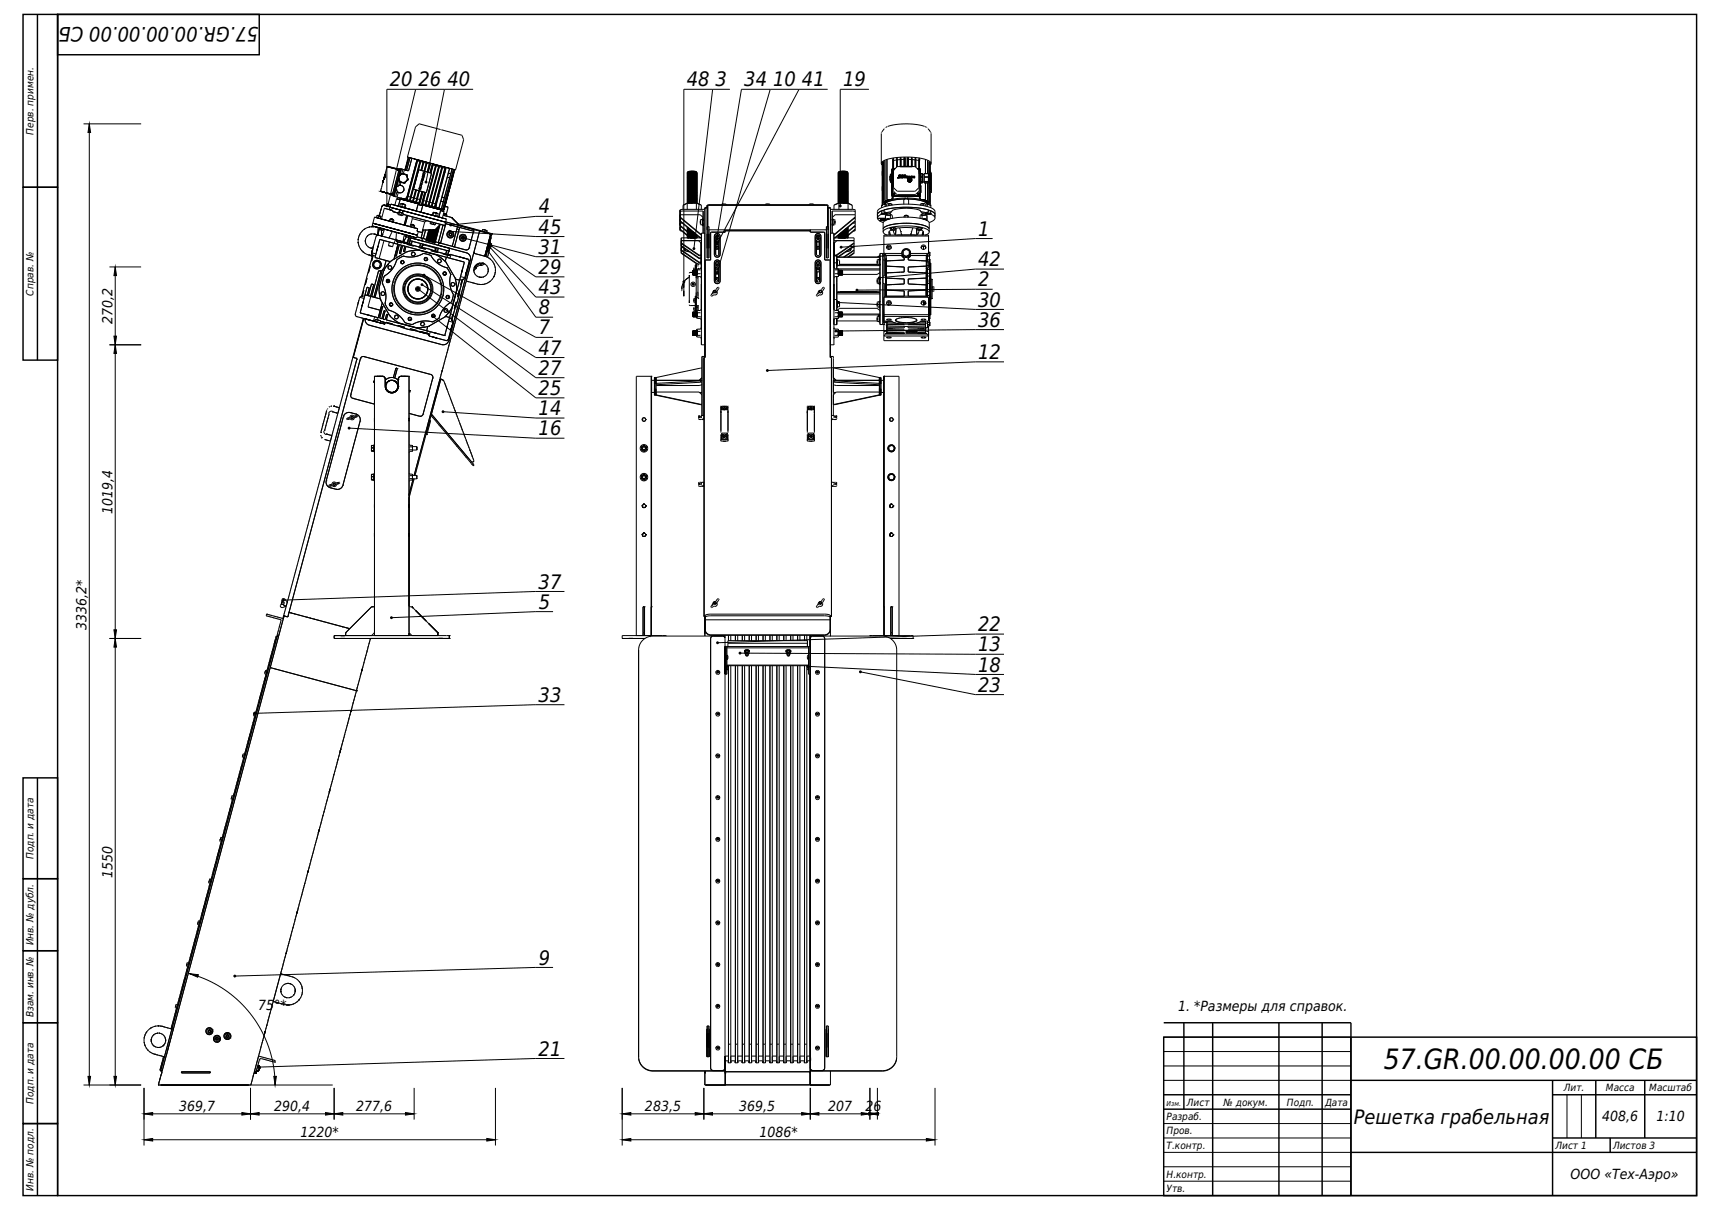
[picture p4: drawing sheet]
<svg xmlns="http://www.w3.org/2000/svg" width="594mm" height="420mm" viewBox="0 0 594 420" stroke-linecap="round" stroke-linejoin="round" font-family="sans-serif">
<defs><g id="words">
<text font-size="9.7" x="480.4" y="371">57.GR.00.00.00.00 СБ</text>
<g font-size="6.9">
<text x="89.7" y="9.5" transform="rotate(-180 89.7 9.5)">57.GR.00.00.00.00 СБ</text>
<text x="135.3" y="30">20</text>
<text x="145.3" y="30">26</text>
<text x="155.3" y="30">40</text>
<text x="238.4" y="30">48</text>
<text x="248.4" y="30">3</text>
<text x="258.4" y="30">34</text>
<text x="268.4" y="30">10</text>
<text x="278.4" y="30">41</text>
<text x="292.7" y="30">19</text>
<text x="187" y="74.1">4</text>
<text x="187" y="81.1">45</text>
<text x="339.6" y="81.8">1</text>
<text x="187" y="88.1">31</text>
<text x="187" y="95.1">29</text>
<text x="339.6" y="92.4">42</text>
<text x="339.6" y="99.4">2</text>
<text x="187" y="102.1">43</text>
<text x="339.6" y="106.4">30</text>
<text x="187" y="109.1">8</text>
<text x="339.6" y="113.4">36</text>
<text x="187" y="116.1">7</text>
<text x="187" y="123.1">47</text>
<text x="339.6" y="124.6">12</text>
<text x="187" y="130.1">27</text>
<text x="187" y="137.1">25</text>
<text x="187" y="144.1">14</text>
<text x="187" y="151.1">16</text>
<text x="187" y="204.3">37</text>
<text x="187" y="211.3">5</text>
<text x="339.6" y="219.1">22</text>
<text x="339.6" y="226.1">13</text>
<text x="339.6" y="233.1">18</text>
<text x="187" y="243.6">33</text>
<text x="339.6" y="240.1">23</text>
<text x="187" y="334.8">9</text>
<text x="187" y="366.4">21</text>
<text x="470" y="390">Решетка грабельная</text>
</g>
<g font-size="4.9">
<text x="39" y="112.4" transform="rotate(-90 39 112.4)">270,2</text>
<text x="39" y="178.3" transform="rotate(-90 39 178.3)">1019,4</text>
<text x="30" y="218.5" transform="rotate(-90 30 218.5)">3336,2*</text>
<text x="39" y="304.7" transform="rotate(-90 39 304.7)">1550</text>
<text x="89.6" y="350.4">75°*</text>
<text x="409" y="351">1. *Размеры для справок.</text>
<text x="62.2" y="385.6">369,7</text>
<text x="95.2" y="385.6">290,4</text>
<text x="123.6" y="385.6">277,6</text>
<text x="223.9" y="385.6">283,5</text>
<text x="256.6" y="385.6">369,5</text>
<text x="287.5" y="385.6">207</text>
<text x="300.5" y="385.6">26</text>
<text x="556.2" y="389.2">408,6</text>
<text x="575.1" y="389.2">1:10</text>
<text x="104.3" y="394.6">1220*</text>
<text x="263.6" y="394.6">1086*</text>
<text x="545.3" y="409.2">ООО «Тех-Аэро»</text>
</g>
<g font-size="3.5">
<text x="11.6" y="46.7" transform="rotate(-90 11.6 46.7)">Перв. примен.</text>
<text x="11.6" y="102.6" transform="rotate(-90 11.6 102.6)">Справ. №</text>
<text x="11.6" y="298.1" transform="rotate(-90 11.6 298.1)">Подп. и дата</text>
<text x="11.6" y="328.2" transform="rotate(-90 11.6 328.2)">Инв. № дубл.</text>
<text x="11.6" y="353.1" transform="rotate(-90 11.6 353.1)">Взам. инв. №</text>
<text x="11.6" y="383.1" transform="rotate(-90 11.6 383.1)">Подп. и дата</text>
<text x="412" y="383.7">Лист</text>
<text x="424.8" y="383.7">№ докум.</text>
<text x="446.8" y="383.7">Подп.</text>
<text x="542.9" y="378.7">Лит.</text>
<text x="557.5" y="378.7">Масса</text>
<text x="572.6" y="378.7">Масштаб</text>
<text x="405" y="388.7">Разраб.</text>
<text x="405" y="393.7">Пров.</text>
<text x="405" y="398.7">Т.контр.</text>
<text x="540" y="398.7">Лист 1</text>
<text x="560" y="398.7">Листов 3</text>
<text x="11.6" y="413.3" transform="rotate(-90 11.6 413.3)">Инв. № подл.</text>
<text x="405" y="408.7">Н.контр.</text>
<text x="405" y="413.7">Утв.</text>
</g>
<text font-size="3.4" x="460" y="383.7">Дата</text>
<text font-size="2.4" x="405" y="383.7">Изм.</text>
</g></defs>
<g fill="none" stroke="#000" stroke-width=".5">
<path d="M8 5h12v60h-12zM13 5v120M20 5h569v410h-569zM20 5h70v14h-70zM8 65h12v60h-12zM8 270h12v35h-12zM13 270v145M8 305h12v25h-12zM8 330h12v25h-12zM8 355h12v35h-12zM404 360h185v55h-185zM404 355h65v60"/>
<path d="M411 355v30M421 355v60M444 355v60M459 355v60M404 380h65M469 375h120M539 380h50M539 375v40M554 375v20M571 375v20M8 390h12v25h-12zM404 385h65"/>
<path d="M469 400h120M539 395h50M559 395v5"/>
</g>
<g fill="none" stroke="#000" stroke-width=".35">
<path d="M144.3 31l-9.6 40.1M154.3 31l-6.4 32.2M164.2 31h-29.9v40.4M247.4 31l-6.5 55.3M253.4 31h-16v66.8h.2M267.4 31l-18.5 63.9M277.4 31l-28.5 53.7M287.4 31h-30l-8.6 52.1M301.7 31h-10v40.5M29 43h20M31 43v333.6M133.9 59.7l-.1 .2"/>
<path d="M134 59.3v.2M134.1 59l-1.6 6M134.1 59v.1M134.1 59h.1M134.2 58.6v.1M134.3 58.2v.2M134.4 57.9l-.3 1.1M134.4 57.9v.1M134.4 57.9l3.8 1M134.4 57.8v.1M134.4 57.8l.3 .1zM134.4 57.8l.3 .1"/>
<path d="M134.4 57.8l.2 .1M134.4 57.8h.1M134.6 57.9h.1M134.7 57.9l.5 .1M134.8 57.8h.2M134.8 57.9h.1M134.8 57.9l.9 .3M134.8 57.9l.2 .1M135 58h.1M135.1 58h.1M135.2 58l3.1 .8M135.2 58l3 .8"/>
<path d="M135.2 57.9h-.5M135.2 57.9l3 .8M135.2 57.9h.1M135.5 58.1h.2M135.5 58.1h.1M135.5 58h.2M135.7 58.1h.1M135.9 58.1h.2M136 58.2l.2 .1zM136 58.2l.5 .2M136.3 58.3h.1M136.3 58.2h.1"/>
<path d="M136.8 58.4h.1M136.7 58.3h.1M136.8 58.4l.6 .2-.4-.1M137 58.3l.2 .1M137.1 58.5l.3 .1zM137.4 58.6h.1M137.4 58.5h.1M137.5 58.6l.3 .1M137.6 58.6h.1M137.9 58.7h.1M137.9 58.6h.1M138 58.7h.1"/>
<path d="M138.1 59.1h.1M138.1 59v.1M138.1 59h.1M138.1 58.6l.1 .1M138.1 58.9h.2M138.1 58.9h.1M138.2 58.9h.1M138.1 59h.2M138.1 58.8l-.3-.1 .5 .1M138.1 58.8h.2M138.2 58.9l-.1 .1M138.2 58.7h.1"/>
<path d="M138.2 58.7l-.1 .2M138.2 58.9l-.1 .4 .3 .1M138.2 58.9l.1-.4h.4l-2.6 9.4-.2-.2M138.4 59.4l-2 7.7M138.4 58.6h.1M138.5 59l-.1 .4zM138.6 58.6l-.1 .4zM139 58.6l-2.6 9.4M139 58.6h.1M139.2 58.6l-.8 2.7zM139.2 58.6l.1 .1M139.3 58.7l-.6 2.3"/>
<path d="M139.3 58.7h.1M139.3 58.7h.2M139.3 58.7l.6 .1M139.3 58.7l-.6 2.2M139.7 58.8h.1M139.9 58.8l-.4 1.6M139.9 58.8l.5 .1M140.1 58.9h.1M140.4 58.9l-.4 1.5M140.4 59h.2M140.6 59h.2M140.6 58.9v.1"/>
<path d="M140.7 58.5v.1M140.8 59l.3 .1M140.8 58.1v.2M140.9 57.7v.2M141 57.4h.1M141.1 57h.1M141.2 59.1l.5 .2M141.2 56.6l-.1 .2M141.3 56.2v.2M141.4 55.8v.2M141.4 54.5l8.4 2.3zM141.5 55.5v.1"/>
<path d="M141.6 55.1v.1M141.7 54.8h.1M141.8 54.5l-1.2 4.5M141.9 54.6l-1.1 4.4M142 54.6l-1.2 4.4M142.3 54.7l-1.1 4.4M143 54.9l-1.2 4.4M143 54.8l-1 3.9a.67 .67 0 0 1-.5 .6 .67 .67 0 0 1-.7-.3l-.4-.1M144.6 55.3l.1 .5M144.7 55.8l-3.3 12.3M144.7 55.8h.1M144.8 55.4l-.1 .4"/>
<path d="M144.8 55.4v.1M144.9 55.3l-3.8 14M145 55.8l-3.3 12.4M145 55.8l.8 .3M145 55.5l-3.7 13.8M145.1 55.4l-.1 .4M145.6 59l3.9 1M145.6 59h.1M145.6 59l3.9 1.1M145.6 59l-.3 .1-.1 .6-1.6 5.7 .2 .4M145.8 56.1l-3.3 12.3M145.9 55.6l-.1 .5"/>
<path d="M146 55.6l-3.8 14M146 56.1l-3.3 12.4M146 56.1l.9 .2M146.1 55.7l-3.7 13.9M146.2 55.7l-.2 .4M146.9 56.3l.1-.4-.8 3.3M146.9 56.3l-.8 2.9M147.1 56.4l.9 .2M147.2 56l-.8 3.2 .7-2.8M147.2 56l-.1 .4M147.3 60l-.4 .1 .2 .4M147.3 60h.1"/>
<path d="M147.3 60l-.1 .1M147.3 59.9h.1M148 56.6l-.8 2.8M148.1 56.2l-.1 .4M148.1 56.2l-.8 3.2M148.2 56.7l.8 .2M148.2 56.7l-.8 2.9M148.3 56.3l-.9 3.2M148.3 56.3l-.1 .4M149 56.9l-.7 2.9M149 56.9l.2-.4-.9 3.2M149.3 57h.2"/>
<path d="M149.3 56.6l-.8 3.2zM149.5 56.7l-.8 3.2M149.8 56.8l8.3 2.2zM149.9 57.2h.2M150.1 56.8l-.9 3.3M150.2 56.9l-.8 3.2zM150.4 57.3l-.8 2.8M150.4 57.3l.8 .2M150.4 56.8l-.8 3.3M150.5 56.8l-.1 .5M151.2 57.5l-3.3 12.3M151.3 57.1l-.1 .4"/>
<path d="M151.3 57.2l-3.7 13.8M151.5 57.6l.1-.5-3.8 14M151.5 57.6l-3.4 12.3M151.5 57.6l.8 .2M152.3 57.8l-3.3 12.3M152.4 57.4l-.1 .4M152.4 57.4l-3.7 13.9M152.5 57.9l-3.3 12.3M152.5 57.9l.9 .2M152.6 57.4l-3.7 14M152.7 57.4l-.2 .5M153 45l-7.6-2-1.2 1.1-2.8 10.4"/>
<path d="M153.2 45l7.2 2M153.4 58.1l-3.3 12.3M153.5 57.6l-.1 .5M153.5 57.7l-3.7 13.9M153.6 58.2l.1-.5-3.8 13.9M153.6 58.2l-3.3 12.3M153.6 58.2l.8 .2M154.4 58.4l-3.3 12.3M154.6 57.9l-.2 .5M154.6 58l-3.7 13.9M154.7 59.8h.1M154.7 58.4l-3.3 12.4"/>
<path d="M154.7 58.4l.1 .1M154.7 58.1l-3.7 13.8M154.8 59.8v.1M154.8 58l-.1 .4M154.8 58.5l-3.3 12.3M155 58.1l-.2 .4M156.1 58.3l-3.8 14M156.1 58.4l-3.7 13.9M157.4 58.7l-3.7 14M157.7 59.7l-.1 .2M157.7 58.9l-3.7 13.8M157.7 59.4v.1"/>
<path d="M157.8 59v.1M157.9 58.8l-3.7 14M160.4 47h.1M160.4 47.1l.5 1.5-2.8 10.4M238.6 59.9v.1M238.9 59.6l-.2 .2M239.6 59.5l1.7 .1 .6 .3M239.6 59.5l-.9 .4 .2 .4-.1-.2M239.6 59.5l-1 .5 1.7 .4M241.7 59.9l-1.4 .2M241.7 59.8l-1.6-.2-1.2 .4 1.1-.3 1.6 .1M241.7 59.8l.1 .1"/>
<path d="M241.7 59.6l.2 .2M241.8 60l-.2 .1M241.8 59.9l-.1-.3-1-.2-1.9 .3 .4 .3 1.1 .1M291 59.9v.1M291.3 59.6l-.2 .2M292 59.5l1.7 .1 .6 .3M292 59.5l-.9 .4 .2 .4-.1-.2M292 59.5l-1 .5 1.7 .4M294.1 59.9l-1.4 .2M294.1 59.8l-1.6-.2-1.2 .4 1.1-.3 1.6 .1M294.1 59.8l.1 .1M294.1 59.6l.2 .2"/>
<path d="M294.2 60l-.2 .1M294.2 59.9l-.1-.3-1-.2-1.9 .3 .4 .3 1.1 .1M306 56.8l.2 .5M306 56.8l.7-.9 1.7-.7 2.8-.5 3.4-.2 3.4 .2 2.8 .5 1.7 .7 .7 .9M306 46.3v10.5M306 46.1v.1M306.1 45.8l-.1 .2M306.2 56.6v.6M306.2 56.5v13.9M306.3 59.4v1.5zM306.4 59.5l.4-.1zM306.4 59.4h.1"/>
<path d="M306.4 56.2v3.2zM306.7 56v13.9M306.7 56.1v13.8M307 44.7l-.8 1.1M307.1 44.6h.1M307.2 44.5h-.1M307.2 55.7v13.9M307.5 44.3h-.1M307.9 55.3v14M307.9 55.5v13.8M308.1 43.9l-.6 .3M308.2 43.9l2.7-.7 3.6-.2 3.7 .2 2.8 .7"/>
<path d="M309.7 58.8v9.2M309.7 58.8v9.1M309.7 58.9v8.8M309.7 58.8v1.6M309.7 58.7v2.2M309.7 58.7v.1M309.7 58.8h.1M309.7 58.7h.1M309.7 58.8v8.9M309.8 55.3l.2 .5M309.8 58.6l-.1 .3M309.8 58.7l-.1 9.1"/>
<path d="M309.8 58.7l-.1 .1M309.9 58.9l.4 .4M309.9 59l.4 .4M309.9 58.9v.1M310 55.8v2.7M310 58.6l-.3 .2M310 58.6h.8M310 54.8v3.8M310 55.3v.5M310 55.8h.1M310.1 58.9v.1M310.1 58.9h.1"/>
<path d="M310.2 54.8v3.8v-2.9M310.2 59.3l-.1 1.1M310.2 58.6l-.3 .4M310.2 59l.1 .1M310.2 59h-.1M310.2 58.9h-.1M310.2 58.7v.2M310.2 58.8h.1M310.2 58.8v.1M310.2 58.9l-.1 .1M310.2 58.7v.1M310.2 55.2v.5"/>
<path d="M310.3 58.7h-.1M310.3 58.7h.1M310.3 59.1h.1M310.3 59.3h.1M310.3 59.9l-.2 .3v6l1.4 1.4h6.2l1.3-1.2 .1-6.2-.2-.3M310.3 59v.1M310.3 58.9h.1M310.3 58.9h.2M310.3 58.8v.1M310.3 58.7v.2M310.3 58.7v.1M310.3 58.9v.2"/>
<path d="M310.3 58.6l.2 .1M310.5 58.7h.1M310.6 58.7l-.5-.1-.2 .3M310.8 58.5h-.9l-.2 .3M311.3 55.5v2.5M311.3 55.5l-1.1 .2M311.3 55v.5M311.3 54.6v3.4M311.5 54.6v3.4M311.5 55v.5M311.5 55.5v2.4M312.1 57.9h5"/>
<path d="M312.5 57.9h4.2M312.5 55.4v2.4M312.5 55.4l-1 .1M312.5 54.8v.6M312.6 54.5v3.3M312.8 54.5v3.3M312.8 55v.4M312.8 55.4v2.3M313.8 55.3l-1 .1M313.8 54.7v.6M313.9 54.5v3.2l-.1-2.4M314 54.5v3.2"/>
<path d="M314.1 54.6v.7M314.1 55.3v2.5M314.3 54.6v3.2M314.4 55.3h-.3M314.8 55.3h.3M314.9 54.6v3.2M315.1 54.6v.7M315.2 54.5v3.2l-.1-2.4M315.3 54.5v3.2M315.4 54.7v.6M315.4 55.3v2.5M315.4 55.3l1 .1"/>
<path d="M316.4 55.4v2.3M316.4 55v.4M316.5 54.5v3.3M316.6 54.5v3.3M316.7 54.9v.5M316.7 55.4v2.4M316.7 55.4l1 .1M317.7 55.5v2.4M317.7 55v.5M317.7 54.6v3.4M317.8 57.9h.1M317.8 57.9l1.2 1.3v5.8l-1.3 1.4h-6.2l-1.2-1.2v-6.2"/>
<path d="M317.8 57.9l-6.3-.1-1.2 1.2M317.9 54.6v3.4M317.9 55l.1 .5M318 55.5v2.5M318 55.5l1 .2M318.4 58.5h.8M318.4 58.6h.8M318.9 58.9h.1M318.9 58.6l-.2 .1M318.9 58.7h.1M318.9 59h.1M318.9 58.9v.1"/>
<path d="M318.9 58.7v.2M318.9 58.8h.1M318.9 58.8v.1M318.9 58.7v.1M319 58.5l-.3 .2M319 58.5l.4 .4M319 55.7v2.9M319 55.2v.5M319 59l-.1 .1M319 58.9l.2 .1M319 59h.2M319 58.9h.2"/>
<path d="M319 58.8v.1M319 58.7v.2M319 58.7v.1M319 59.3l.1 1M319 58.6l.4 .4M319 54.8v3.8M319.2 58.9v.1M319.2 58.5l.3 .3M319.2 58.6l.3 .2M319.2 55.8v2.7M319.2 55.4v.4M319.2 54.8v3.8"/>
<path d="M319.2 55.8h.1M319.4 59l-.5 .4M319.4 58.9l-.5 .4M319.4 58.9v.1M319.4 58.7l.1 9.1M319.4 58.6l.1 .3M319.4 58.7l.1 .1M319.4 55.3l-.2 .5M319.4 58.7h.1M319.5 58.8h.1M319.5 58.8v8.9M319.5 58.8v9.2"/>
<path d="M319.5 58.8v9.1M319.5 58.9v8.8M319.5 58.8v1.6M319.5 58.7v.1M319.5 58.7v2.2h.2M319.5 58.8h-.1M321.1 43.9l.6 .3M321.3 55.5v4.7M321.3 55.3v5M321.7 44.3h.1M322 55.7v4.5M322 55.7v4.6"/>
<path d="M322 44.5l.1 .1M322.2 44.7l.8 1.1M322.5 56.1v2.8M322.5 56v4.6M322.5 59.2v6.2M322.6 59.2v6.2M322.6 59l-.1 .2M322.6 59h-.1M322.6 59l.8 1.3-.1 6.5M322.6 59v.2M322.8 56.2v3.7zM322.8 59.9h.1"/>
<path d="M322.9 60v.4M322.9 60h.1M322.9 60v.5M322.9 59.9h.1M323 56.6v.6M323 56.5v3l-.4-.5M323.1 45.8l.1 .2M323.2 46.1v.2M323.2 56.8l-.2 .5M323.2 46.3v10.5M126.5 79.6l-.2 .1M126.7 79.4l-.1 .1"/>
<path d="M127 79.3h-.1M127.7 79h-.1M127.9 78.9h.1M128.5 78.7l-.3 .1M129.2 78.4l7.7 2.1zM129.4 77.5l7.8 2.1zM129.8 78.7h-1M130 75.4l-.8 3M130 75.4l7.7 2zM130.2 78.8h.2M130.8 78.9h.1M130.8 75.2l-.1 .2"/>
<path d="M130.9 78.8l.5 .2-2.5-.3-2 .6-1.4 1.1-.9 1.8-.2 2.1 .6 1.8 1.2 1.5 1.8 .9M130.9 78.8h.1M130.9 74.8v.1a.47 .47 0 0 0-.2 .6 .47 .47 0 0 0 .6 .2M130.9 74.8l.6 .1M130.9 74.8v.2M130.9 74.8h.1M131 78.9l.1 .1M131 79h.1M131.1 74.8h.1M131.2 74.8l.4 .1zM131.3 74.7l-.1 .1M131.3 74.7l.3 .1z"/>
<path d="M131.3 79l.4 .1zM131.3 79l-.3 2.5M131.5 74.9l-.4-.1 .4 .1M131.5 79l1 .3zM131.5 74.9l.4 .1zM131.5 74.9l.7 .2M131.5 74.9l-.2 .8M131.5 79h.1M131.6 78.9h.1M131.6 74.9l.3 .1zM131.6 74.8l.3 .1zM131.6 79.6l.5 .2"/>
<path d="M131.6 79.6l.2 .1M131.6 79.4l-.5 2.2M131.7 79.1l-.4 2.5h-.2l1.3 .3M131.7 79.1l-.2 1M131.8 79.1l-.2 .5M131.8 74.5v.1M131.8 79.7l.7 .2M131.8 79h.1M131.8 75l.4 .1M131.9 74.9v.1M131.9 74.1v.1M132 79.1l-.2 .6"/>
<path d="M132 73.8v.1M132.1 73.4v.1M132.1 66.4l1.1 .3zM132.1 66.4l3.8 1.1M132.1 66.4l1.3 .3zM132.1 66.4l.8 .2zM132.1 66.4h.2zM132.1 79.8l.9 .2M132.2 75.1l-.1 .1a.47 .47 0 0 1-.1 .7 .47 .47 0 0 1-.7-.2M132.2 79.7l-.1 .1M132.2 79.1h.1M132.2 73v.2"/>
<path d="M132.2 66v.2M132.3 65.7v.1M132.3 72.6v.1M132.4 72.3h.1M132.4 65.3l-.1 .2M132.4 79.7v2.2M132.5 66.5h.1M132.5 79.4h.1M132.5 65l-.4 1.4M132.5 65l-.1 .1M132.5 79.3l.9 .2M132.5 64.9v.1"/>
<path d="M132.5 71.9h.1M132.5 79.9l.5 .1M132.6 71.6l-.9 3.2M132.6 71.6v.1M132.6 64.6v.1M132.6 71.5v.1M132.6 66.5h.1M132.6 79.2l-.1 .7M132.7 64.2v.1M132.8 63.8v.1M132.8 66.6h.1M132.8 66.6l.4 .1z"/>
<path d="M132.9 71.3h-.1M132.9 63.4v.2M132.9 66.6h.1M133 63.2h.1M133 79.3h.1M133 63.1h.1M133 63.1v.1M133 63h.1M133 63v.2M133 63v.1M133 66.6h.1M133.1 62.8h.1"/>
<path d="M133.1 62.7h.1M133.1 66.7h.3zM133.1 62.6v.1M133.1 62.6v.2M133.1 62.6h.1M133.1 71.2h.1M133.1 62.5h.1M133.2 62.5h-.1M133.2 66.7h.1M133.2 66.7l1.7 .5zM133.2 62.4h.1M133.2 62.4v.1"/>
<path d="M133.2 62.4l-.1 .1M133.2 62.3v.1M133.2 62.3h.1M133.2 71.2l2.3 .7zM133.2 71.2l.5 .2M133.2 71.2l-.6 .4M133.2 79.4l-.2 .6M133.2 71.1h.2M133.2 71.1l1 .2M133.2 71.1v.1M133.2 62.1h.1M133.3 62.1h.1"/>
<path d="M133.3 62h.1M133.3 62v.1M133.3 61.9h.1M133.3 61.9v.2M133.3 66.7h.1M133.3 61.9l-.1 .2M133.3 79.4l.2 .1M133.4 66.7h.1M133.3 61.7h.1M133.4 61.7h.1M133.4 61.7h-.1M133.4 61.6v.1"/>
<path d="M133.4 61.6h.1M133.4 61.6l-.1 .1M133.4 61.5v.1M133.4 61.5l-.1 .2M133.4 61.5v.2M133.4 61.5h.1M133.4 66.7l.2 .1zM133.4 72.3l3 .8M133.4 72.3l-.8 3.1a.63 .63 0 0 0 .1 .7 .63 .63 0 0 0 .7 .2l1.8 .4M133.4 72.3l1.9 .5M133.4 79.5l2.9 .8M133.4 79.5l-.7 1.9-.3-1.7"/>
<path d="M133.5 61.3h.1M133.5 61.2h.1M133.5 61.2l-.1 .3M133.5 61.2v.1M133.5 61.1v.2M133.5 61.1h.1M133.5 61.1l-.2 .6M133.6 60.9h.1M133.6 66.8h.1M133.6 60.8h.1M133.6 60.8v.1M133.6 71.2h.2"/>
<path d="M133.7 66.8h.1M133.7 60.5v.1M133.8 66.9h.1M133.8 60.1v.1M133.9 66.9h.1M134 71.3h.1M134.1 66.9h.1M134.2 67h.1M134.2 71.3l1.3 .4M134.2 67l1.1 .3zM134.3 71.1l-.1 .2M134.4 67h.1"/>
<path d="M134.5 70.8h.1M134.5 70.8h-.2M134.5 70.8l1.2 .3M134.6 67.1h.1M134.8 67.1h.1M134.8 70.9h.2zM134.8 70.9h.2M134.8 67.2h.1M134.8 67.2l.7 .1zM135 67.2h.1M135.1 67.2h.1M135.2 72.8l1.2 .3z"/>
<path d="M135.2 76.7l.1 .1M135.2 67.3h.1M135.2 71h.1M135.3 67.3l.4 .1zM135.3 67.3h.1M135.4 67.3h.1M135.3 76.8l.7 .2M135.4 76h.1M135.4 76l-.2 .7M135.4 76l.4 .1M135.4 71.9l3.5 1zM135.4 71.9l9.6 2.6z"/>
<path d="M135.5 67.3l.4 .2zM135.5 67.3h.1M135.5 67.4h.1M135.5 76l.7 .2M135.5 76l-.2 .8M135.7 70.9l-.5 1.7M135.7 70.9l9.6 2.5zM135.7 67.4h.1M135.7 76.1l.4 .1zM135.7 76l.4 .1zM135.8 75.9l-.1 .2M135.8 75.9l.3 .1z"/>
<path d="M135.8 67.4h.1M135.8 67.4l.1 .1M135.8 67.4h-.2l.3 .1M135.8 67.5h.1M135.8 67.5h.2M135.9 67.4l-.1 .1M135.9 67.4h.1M135.9 67.3h.1M135.9 67.7h.1M135.9 67.3v.1M135.9 67.1h.1M135.9 67.1v.2"/>
<path d="M136 67.3l-.1 .4M136.1 76.2l.4 .1zM136.1 76.1l.4 .1zM136.1 76l.3 .1zM136.2 76.2l.6 .1M136.2 76.2l-.2 .8M136.3 67.4l-.1 .4zM136.4 67l-.1 .4zM136.4 67h-.3l-.1 .3M136.4 76.1l.2 .2M136.4 73.1l-.1 .3 1.9 .5M136.4 68h.1"/>
<path d="M136.6 76.3h.2M136.6 76.3v.1M136.6 68.1h.2M136.6 77.1l3.7 1M136.7 68.1h.2M136.8 76.3l-.1 .2a.43 .43 0 0 1-.1 .5 .43 .43 0 0 1-.6 0M136.8 68.1l.5 .2M136.8 68.1h.1M137.1 71.2l.4 .2zM137.1 68.2l.2 .1M137.2 79.6l7.7 2zM137.3 68.3l.5 .1"/>
<path d="M137.4 65.9l-.6 2.2M137.4 65.9h.3M137.5 68.3h.1M137.5 71.4l.8 .2M137.7 65.9l.4 .8 .8 .2 .9-.3 .4-.6M137.7 65.9l.3 .6 .6 .4M137.7 69l.4 .1zM137.7 69l-.6 2.2M137.7 64.7l.3 .1M137.7 64.7l-.3 1.2M137.7 77.4l7.3 2M137.8 66.7l.5 .1"/>
<path d="M137.8 66.7l-.5 1.6M137.8 66.7l.8 .2M137.8 68.4l2.8 .8M137.8 68.4h.2M138 64.8l.7-.4 .8 .1 .6 .6 .1 .9M138 69.1h.3zM138.1 74.2l.2 .1M138.1 74.2l.4 .1M138.1 69.1l.8 .2M138.1 73.9v.3M138.2 73.8l-.1 .1M138.2 68.4l-.2 .7"/>
<path d="M138.3 74.3l-.1 .2 1.1 .3 .7-.1M138.3 66.8l.3 .1M138.3 66.8l-.5 1.6M138.3 74.2v.1M138.3 71.6l1.8 .4M138.3 69.1l.3 .1zM138.4 61.5l-1.8 6.6zM138.4 62.1l-.7 2.6M138.4 62.1h.1M138.4 64.2l.5 .1M138.4 64.2l.9 .2M138.5 61.8l-1.7 6.3"/>
<path d="M138.5 61.8l-.1 .3M138.5 74.3l1 .3M138.7 73.7l-.5-.1-.1 .3M138.7 73.7h.1M138.7 61l.9-.8 1.4 .4 .5 1.8-1.2 1.1-1.5-.4-.5-1.6zM138.7 73.7l.5 .1M138.7 73.7l1 .3M138.7 73.7l-.2 .6M138.7 69.3h.1M138.7 68.6l-.1 .6M138.7 60.9h.1M138.7 60.9v.1"/>
<path d="M138.8 62.9l-.4 1.3M138.8 71.6l.7 .2M138.8 71.6l.2 .1M138.9 69.3h.1M138.9 72.9l-.2 .8M138.9 72.9h.1M138.9 72.9l-.2 .6M138.9 72.9l1 .3M138.9 69.3l-.6 2.3M138.9 64.3l.4 .1M139 69.1l6.8 1.8zM139 68.7v.4"/>
<path d="M139 71.7l.2 .2M139.1 70.6l.6 .2M139.1 70.6l-.3 1M139.1 70.6l.2 .1M139.1 68.7l1.5 .5zM139.1 71.6l-.1 .1M139.2 73.8l.5 .2zM139.2 71.7l.5 .2zM139.3 63.1l-.4 1.2M139.3 64.4l.7 .6 .2 1M139.3 64.4h-.7l-.6 .4M139.3 70.7l.7 .2"/>
<path d="M139.3 70.7v.1M139.5 71.8l.9 .2M139.5 74.6l.5 .1M139.5 70.8h.1M139.5 70.8l.5 .1zM139.6 70.7l-.1 .1M139.6 70.7l.4 .1zM139.7 74l-.2 .6M139.7 74h.1M139.7 71.9l.5 .1-.4-.1M139.7 70.8l.3 .1M139.7 70.8l.9 .3"/>
<path d="M139.7 70.8l-.2 1M139.8 70.9h.2M139.9 73.1l-.2 .9M139.9 73.3l-.2 .6M139.9 73.2v.1a.41 .41 0 0 0-.2 .5 .41 .41 0 0 0 .4 .3l-.1 .3M139.9 73.2l14.8 3.9M140 70.9l.4 .1M140 70.9h.1M140 70.9l.5 .1zM140 70.8l.4 .1zM140 74.4l1.2 .3M140 74.4l14.4 3.9"/>
<path d="M140 74.4v.3M140.1 74.3l-.1 .1M140.2 66l-.7 .8-.9 .1M140.2 72l-.1 .2M140.2 72l.4 .1M140.3 78.1l.3 .1M140.4 71l.5 .1M140.4 72l.2 .1M140.4 70.9l.1 .1M140.5 71h.1M140.6 78.2l1.8 .5M140.6 69.2l.5 .1"/>
<path d="M140.6 71.1h.3M140.6 71.1l-.2 .9M140.9 71.1l-.3 1M141.1 69.3h.2M141.1 69.3h.1M141.2 68.9v.1M141.2 74.7l-.9 3.4M141.2 74.7l.3 .1M141.3 69.3h.1M141.3 68.4v.2M141.3 69.3l.9 .3M141.4 68.1l-.8 1.1"/>
<path d="M141.4 68.1h.1M141.4 68.1l-.3 1.2M141.5 74.8l1.5 .4M141.5 74.8l-.9 3.4M141.7 68.2l-.4 1.1M141.7 68.2l.8 .2M142.2 69.6h.2M142.2 69.6h.1M142.3 78.7l.3 .1M142.3 78.7h.1M142.4 69.6h.1M142.4 69.6l.9 .3"/>
<path d="M142.5 68.4l-.3 1.2M142.5 78.4l-.1 .2M142.5 77.9l-.2 .8M142.5 77.9l.4 .1M142.5 77.9l.3 .1M142.6 78.8l.8 .1M142.7 68.5l-.3 1.1M142.7 68.5l.9 .2M142.8 78l.8 .2M142.8 78l-.2 .8M142.9 78l.4 .1zM142.9 77.9v.1"/>
<path d="M142.9 77.9l.4 .1zM143 77.9h-.1M143 77.9h.3zM143 75.2l5.2 1.4M143 75.2l.2 .7M143.2 75.9l-.7 2.3M143.2 75.9l4.3 1.1M143.3 78.1l.3 .1zM143.3 69.9h.2M143.3 69.9h.1M143.3 78l.4 .1zM143.3 77.9l.3 .1z"/>
<path d="M143.4 78.9l.4 .2M143.5 69.9h.1M143.5 69.9l.8 .2M143.6 68.7l-.3 1.2M143.6 78.2l.4 .1M143.6 78.2l-.2 .7M143.6 78l.4 .3M143.8 79.1l1.2 .3M143.8 68.8l.8 .2M143.8 68.8l-.3 1.1M143.8 65.8h.1M143.8 65.8l3.9 1"/>
<path d="M144 78.3l-.2 .8M144.3 65.9l-.7 2.8M144.3 70.1l.3 .1M144.3 70.1l.1 .1M144.4 70.2h.1M144.4 65.8l-1.1 4.1M144.4 73.2l-4.3-1.1 4.4 1.1M144.5 73.2l1.6 .5M144.5 65.9l-1 4M144.5 70.2h.1M144.6 70.2l.8 .2M144.6 65.9l-.8 2.9"/>
<path d="M144.6 69l-.3 1.1M144.9 69l.8-2.8-1.2 4M144.9 69l.8 .3M144.9 69l-.3 1.2M145 79.4l-.2 .9M145 74.5l9.7 2.6zM145.1 71l-.6 2.2M145.1 71l1.6 .4M145.1 71l.6 .1M145.1 71h.1M145.3 73.4l9.7 2.6zM145.4 66.2l-.8 2.8"/>
<path d="M145.4 70.4l.3 .1M145.4 70.4h.1M145.4 65.7l.6 .2M145.4 65.7h.1M145.5 66.1l-1.1 4.1M145.5 70.4l.1 .1M145.5 65.4h.4M145.5 65.4l-.1 .3M145.5 65.4h.1M145.5 65.7l.2 .1M145.6 65.3l.3 .1M145.6 65.3h.1"/>
<path d="M145.6 70.5h.1M145.6 65.6l.5 .1M145.6 65.6h.5M145.6 65.6h.1M145.6 65v.3M145.6 65l.6 .2M145.6 65h.1M145.6 71.1l.3 .1zM145.7 70.9l-6.8-1.8 6.8 1.8M145.7 70.5h.1M145.7 65.2l-.2 .5M145.7 64.7l.3 .3 .3-.2"/>
<path d="M145.7 64.7h.1M145.7 65.2l.5 .2M145.7 65.2l.5 .1M145.7 65.2h.1M145.7 65.2l.2 .1M145.7 69.3l-.3 1.1M145.8 64.5l-.1 .2M145.8 64.5l.3-.2 .3 .3M145.8 64.5h.1M145.8 65.8h-.1M145.8 64.2h.2M145.8 64.2h.1"/>
<path d="M145.9 65.3h.1M145.9 65.3l-.2 .5M145.9 65.4h.1M145.9 71.2l.3 .1zM146 65h.1M146 64.2h.1M146 69.3l-.3 1.2M146 69.3l.2 .1M146 63.6h.1M146 63.6l-.2 .6M146 64v.2M146 64l.5 .2"/>
<path d="M146 64h.1M146 65.9h.1M146.1 63.3l.2 .3 .4-.1M146.1 63.3h.1M146.1 65.7l-.1 .2M146.1 65.7h.1M146.1 63.8l.5 .2M146.1 63.8h.1M146.1 71.2l.6 .2M146.1 65.6h.1M146.1 64.3h.1M146.1 63.1v.2"/>
<path d="M146.1 63.1l.4-.1 .2 .3M146.1 63.1h.1M146.1 73.7l4.4 1.1M146.1 63.6v.2M146.1 63.6h.1M146.2 65.4l-.1 .2M146.2 65.4h.1M146.2 65.3h.1M146.2 62.9h.1M146.2 65.2v.1M146.2 65.2h.1M146.2 71l6.8 1.8-6.7-1.8"/>
<path d="M146.3 62.6l-.1 .3M146.3 62.6h.1M146.3 71l6.8 1.8zM146.3 64.8h.1M146.3 63.6h.1M146.3 62.4l.4 .2M146.3 62.4h.1M146.3 70.7h.2M146.4 64.6l-.1 .2M146.4 64.6h.1M146.4 62.2l-.1 .2M146.4 62.2l.5 .4"/>
<path d="M146.4 62.2h.1M146.4 61.9l.6 .4M146.4 61.9v.1M146.5 70.7h.1M146.5 66.4l-.8 2.9M146.5 63h.1M146.5 64.2h.1M146.5 61.7l-.1 .2M146.5 61.7h.1M146.5 70.7l.2 .1M146.5 66.4l-1 4M146.6 64l-.1 .2"/>
<path d="M146.6 64h.1M146.6 61.4l.6 .2M146.6 61.4h.1M146.6 71.4h.1M146.6 69.5l.2 .1M146.7 63.5h.1M146.7 61l.3 .1M146.7 61l-.1 .4M146.7 70.8h.1M146.7 79.8h.1M146.7 66.4l-1.1 4.1M146.7 79.8l-.2 .9"/>
<path d="M146.7 62.6h-.4M146.7 62.6h.1M146.7 63.3v.2M146.7 63.3h.1M146.7 79.7v.1M146.7 70.8l.9 .2M146.7 71.4l-.6 2.3M146.8 66.4l-.8 2.9M146.8 60.7l.6 .2M146.8 60.7h.1M146.8 69.6l-.3 1.1M146.8 60.5l.6 .2"/>
<path d="M146.8 60.5v.2M146.8 60.5h.1M146.9 62.8l-.7 .1M146.9 62.8h.1M146.9 66.5l-1.3 4.6M146.9 60.9h.1M146.9 60.2l.2 .3 .4-.1M146.9 60.2h.1M146.9 62.6v.2M146.9 62.6h.1M146.9 79.8l-.7 2.8M146.9 62.1h.1"/>
<path d="M147 79.7l-.8 2.9M147 60l-.1 .2M147 60l.3-.1 .3 .3M147 60h.1M147 62.3h.1M147 61.3l.2 .1M147 61.3h.1M147 61.9l-.1 .2M147 61.9h.1M147 61.1h.1M147 62.1v.2M147 62.1h.1"/>
<path d="M147.1 61.3h-.1M147.1 61.3h.1M147.1 69.6l.7-2.9-1.1 4.1M147.1 69.6l-.4 1.2M147.1 69.6l.8 .2M147.1 61.9h-.1M147.1 61.9h.1M147.2 60.5h.1M147.1 61l-.1 .1M147.1 61h.1M147.2 61.7h-.7M147.2 61.7l-.1 .2"/>
<path d="M147.2 61.7h.1M147.2 60.3v.2M147.2 61.4v.2M147.2 61.4h.1M147.3 61.2l-.2 .1M147.3 61.2h.1M147.3 61h-.2M147.3 61v.2M147.3 61h.1M147.4 60.9h.1M147.4 60.7v.2M147.4 60.7h.1"/>
<path d="M147.5 77l-.8 2.8M147.5 66.6l-1.3 4.7M147.5 60.4h.1M147.6 60.2l-.1 .2M147.6 60.2h.1M147.6 66.7l-.8 2.9M147.6 71l.2 .1M147.6 71h.1M147.6 66.8l-1.1 3.9M147.7 66.8h.1M147.8 79.8l-.8 3M147.8 71.1h.1"/>
<path d="M147.8 79.7l-.8 3.1M147.8 71.1l.9 .2M147.9 69.8l-.3 1.2M148.1 66.6l-.4 .2M148.1 69.9l-.3 1.2M148.1 69.9l.9 .2M148.2 76.6l1.3 .4M148.2 76.6l-.7 .4M148.7 71.3l.2 .1M148.7 71.3h.1M148.8 79.8l3.3 .7M148.8 79.8l3.3 1"/>
<path d="M148.8 79.7v.1M148.9 71.4h.1M148.9 79.7l3.2 1M148.9 71.4l.9 .2M149 70.1l-.3 1.2M149.1 79.7l3.1 .7M149.2 70.2l-.3 1.2M149.2 70.2l.9 .2M149.3 77.6h.2M149.3 77.6l1.6 .4M149.4 77h.3M149.4 77l-.1 .6"/>
<path d="M149.5 77.6l.9 .3M149.5 60v.1M149.5 60.1l.3 .3-1.7 6.2M149.7 77l.9 .3M149.7 77l-.2 .6M149.8 71.6l.2 .1M149.8 71.6h.1M149.9 71.6l.1 .1M150 71.7l.8 .2M150.1 70.4l-.3 1.2M150.1 74.6l.2 .1M150.1 74.6l.4 .3"/>
<path d="M150.1 79.8l2 .7M150.1 79.8l1.9 .4-.3-.1M150.2 79.8l2 .6M150.2 80h.1M150.2 79.8l1.8 .4-.3-.1M150.3 79.7l1.9 .4M150.3 74.7l.9 .2M150.3 70.5l-.3 1.2M150.3 70.5l.8 .2M150.3 73.7h.3M150.3 73.7l-.2 .9M150.3 73.7l.5 .1"/>
<path d="M150.4 79.7h.1M150.5 74.8h.1M150.4 77.9l.7 .2M150.5 74.7l.5 .2zM150.5 74.8l.9 .3M150.6 73.7l-.3 1M150.6 73.7l.9 .3M150.6 77.3l.7 .1M150.6 77.3l-.2 .6M150.7 79.7l1.6 .3M150.8 79.8l.1 .1M150.8 73.8h.1"/>
<path d="M150.8 73.8l.4 .1zM150.8 73.8l.4 .1M150.8 71.9l.3 .1M150.8 71.9h.1M150.9 78l.2 .1M150.9 73.7l.4 .1zM150.9 73.7l-.1 .1M150.9 71.9h.1M150.9 77.9v.1M150.9 73.8l.2 .1M151 74.9l.5 .1zM151 71.9l.1 .1"/>
<path d="M151.1 72l.4 .1M151.1 79.8h.2M151.1 70.7l-.3 1.2M151.2 71.5l-.2 .4M151.2 79.7l.9 .2-.4-.1M151.2 79.7l.9 .1-.3-.1M151.2 79.9h-.1M151.2 77.4h.1M151.2 79.6l1.1 .2M151.2 74.9l.7 .2M151.2 79.7l1.1 .3M151.2 73.9l.5 .1"/>
<path d="M151.3 71.3l-.2 .7M151.3 77.4l1.6 .5M151.3 73.8l.4 .1zM151.3 73.9l.4 .1zM151.3 77.4l-.2 .7M151.3 79.6l.2 .1M151.4 79.4l.8 .1-.8-.1M151.4 79.4l.9 .3M151.4 74h.2M151.4 79.8l.8 .3M151.4 70.8l-.3 1.2M151.4 70.8h.1"/>
<path d="M151.4 75.1l1 .2M151.4 79.6h.1M151.5 74h.1M151.5 72.1h.1M151.5 72.1l.8 .2M151.5 74l.7 .2M151.5 74l-.3 .9M151.5 79.3h.2M151.5 80h.1M151.5 79.3l.9 .2M151.5 70.8v1.3M151.6 72.1l.3 .1"/>
<path d="M151.6 72.1l.8 .2M151.6 72v.1M151.6 79.2l.8 .2M151.6 79.2l.8 .3M151.7 73.9v.1M151.7 79.1l.7 .3M151.7 79l.6 .2-.6-.1M151.7 74l.2 .1M151.7 74h.1M151.8 79l.7 .1M151.9 79l.4 .2-.6-.1M151.9 78.9l.6 .1"/>
<path d="M151.9 75.1l-.5 .1M151.9 74.1l.3 .1M151.9 74.1v.1M151.9 72.1v.1M151.9 72.2h.2M151.9 72.2l1.3 .3M151.9 78.8l.6 .2M152 78.9l.5 .2M152 78.9h.1M152 78.8h.4h-.5M152.1 79h.1M152.1 78.9h.1"/>
<path d="M152.1 72.1v.1M152.1 72.2l.4 .1M152.1 72.2l1.1 .3M152.1 78.8v.1M152.1 78.7l.5 .1M152.2 74.2l-.3 .9M152.2 78.8h.1M152.3 78.5l.3 .2M152.3 72.3h.1M152.3 78.4h.1M152.3 79.7l-1-.2 1 .3M152.3 79.7v.1"/>
<path d="M152.4 75.3l.7 .2M152.4 78.4h.3zM152.4 79.4v.1M152.4 78.3l.3 .1M152.6 68.1h.1M152.5 78.3l.2 .1M152.5 72.2v.1M152.5 72.3l.1 .1M152.5 72.3l1.2 .4M152.5 79v.1M152.6 78.7l-.4-.1 .4 .2M152.6 78.7v.1"/>
<path d="M152.6 72.3v.1M152.6 72.4h.3M152.6 72.4l1.1 .3M152.7 78.1h.1M152.7 78.4h.1M152.8 78h.1M152.8 78v.1M152.9 72.4l1.1 .3M152.9 72.4v.1M152.9 77.9l-1.9 1.9h-4.3M152.9 72.5h.2M152.9 72.5l1.1 .2"/>
<path d="M153 77.9l1.4 .4M153 73.1l-.6 2.2M153 73.1h.1M153 73.1l.7 .2M153 73.1l.3 .1M153 69.9l.9 .2M153 69.8l.9 .2M153.1 72.5h.1M153.1 72.5l-.1 .3M153.1 72.5l.3 .1M153.1 75.5l.5 .2zM153.2 72.5l.2 .1"/>
<path d="M153.2 72.5l1 .3M153.3 72.5h-.1M153.3 73.2h.3zM153.4 72.5l-.1 .7M153.6 73.2l.2 .1zM153.7 73.3l.5 .1zM153.7 78.4l-1.5 5.8M153.7 78.4h.1M153.8 78.2l.8 .2M153.8 78.2l-1.6 6M153.8 78.2l-.1 .2M153.8 74.7l3 .8"/>
<path d="M153.8 78v.2M153.8 69.9h.1M153.9 70l-.7 2.5M153.9 74.1l.3 .1M153.9 69.9l-.7 2.6M153.9 72.7h.1M154 72.7l.2 .1M154 74.2l.3 .1M154 74.7l1.1 .4M154 74l1 .3M154 72.7l-.2 .6M154 68.5l-.6-.1 .9 .3"/>
<path d="M154 74.1l.8 .3M154.1 68.7l.1 .1M154.2 73.4l-.6 2.3M154.2 68.8l-.3 1.1M154.2 74.2l1 .3M154.2 74.2l.1 .1M154.3 68.7l-.4 1.3M154.3 74.3l-.1 .5M154.3 74.3l.9 .2M154.3 61.3h.1M154.4 61.3h.1M154.4 78.6h.1"/>
<path d="M154.5 71.7l1.1 .3M154.5 71.6l-.3 1.2M154.5 78.6l-1.6 5.8M154.5 77.6h.3M154.5 71.6h.1M154.5 71.3v.1M154.5 77.6l9.9 2.6M154.6 78.4l-1.7 6M154.6 71.6l.9 .2M154.6 77l4.2 1.1M154.6 71.2v.1M154.6 70.9h.1"/>
<path d="M154.6 77.1h.1M154.6 71h.1M154.6 71.3h.1M154.6 77l10 2.7M154.6 71v.1M154.7 70.9h.1M154.7 77.1l-.3 1.2M154.7 70.9v.1M154.7 70.5l.1 .1M154.7 70.6h.1M154.8 70.7h.1M154.8 70.6h.1"/>
<path d="M154.8 77.6l4 1.1M154.8 77.6l-.2 .8M154.8 77.6l-.3 1M154.8 70.6v.1M154.8 74.4h.1M154.9 70.3h.1M154.9 70.3l-.1 .1M154.9 69.9v.1M154.9 74.3l-.1 .1M154.9 70h.1M154.9 69.8v.1M155 74.3l-.2 .1"/>
<path d="M155 71.7h.1M155 76l-.3 1.1M155 69.5l.1 .1M155 69.6h.1M155 69.6v.1M155 74v.1M155.1 69.4l-.1 .2M155.1 69.6h-.1M155.1 69.2h.1M155.1 69.3h.1M155.1 69.1v.1M155.1 73.6v.2"/>
<path d="M155.1 74.6v.1M155.2 69.2l-.1 .1M155.2 74.5l-.2 .6M155.2 69h.1M155.2 68.9h.1M155.2 61.5l.9 .2M155.2 71.8h.1M155.2 68.7v.2M155.2 73.2v.2M155.2 68.9v.1M155.3 61.5l.8 .3M155.3 68.6h.1"/>
<path d="M155.3 68.5h.1M155.3 68.3v.2M155.3 72.8v.2M155.4 68.3h.1M155.4 67.9l.1 .1M155.4 68.2h.1M155.4 68h.1M155.4 68.2v.1M155.5 67.9l-.1 .2M155.5 72.4l-.1 .2M155.5 71.8l.1 .2M155.5 71.8v.1"/>
<path d="M155.5 75.2h.1M155.6 67.6h.1M155.5 67.9h.1M155.5 67.9v.1M155.5 67.7h.1M155.5 72.2h.1M155.6 72l-.6 2.3M155.6 67.5h.1M155.6 60.1l.9 .3M155.7 60.1l.8 .2M155.7 67.3h-.1M155.7 67.2v.1"/>
<path d="M155.8 66.9h.1M155.8 66.9l-.1 .1M155.8 66.5h.1M155.9 66.5h.1M155.9 66.2h.1M155.9 75.3h.1M155.9 66.1v.2M156 66.2h.1M155.9 66.3h.1M156 66.2l-.1 .1M156 65.9h.1M156 65.8h.1"/>
<path d="M156.1 65.8h.1M156 65.7v.1M156.1 65.8l-.1 .1M156.1 61.6h.1M156.1 65.6h.1M156.1 65.5h.1M156.1 61.7l-1.8 7M156.1 65.4v.1M156.1 65.5v.1M156.2 61.6l-2 7.2M156.2 65.1h.1M156.2 65.3h.1"/>
<path d="M156.2 65.2h.1M156.2 65v.1M156.2 65.2v.1M156.2 75.4h.2M156.3 64.9h.1M156.3 64.8h.1M156.3 64.8v.1M156.3 64.6v.2M156.4 64.5h.1M156.4 60.4l.1 .1M156.4 64.2h.1M156.4 64.2v.2"/>
<path d="M156.5 60.5l-.3 1.1M156.5 60.4l-.4 1.3M156.5 60.4l.5-1.7-.5 1.8M156.5 63.8h.1M156.5 64.2h.1M156.6 63.8l-.1 .2M156.6 63.8h.1M156.6 63.6h.1M156.6 63.8l-.1 .1M156.6 63.5v.1M156.7 75.5h.1M156.7 63.5v.1"/>
<path d="M156.7 63.2h.1M156.8 63.1h.1M156.7 63.1v.1M156.8 63.2h.1M156.8 63.1v.1M156.8 75.5l1.7 1.7a.53 .53 0 0 1 .3 .9M156.8 62.9h.1M156.9 62.9h.1M156.9 62.8h.1M156.9 62.8v.1M156.9 62.4l.1 .1M156.9 62.5h.1"/>
<path d="M157 62.3l-.1 .2M157 62.5h-.1M157 62.2h.1M157 62.1v.1M157.1 61.8h.1M157.1 61.9h.1M157.1 61.7h.1M157.1 61.8v.1M157.2 61.5h.1M157.2 61.3v.1M157.3 61.1v.1M157.3 61.2h.1"/>
<path d="M157.3 60.8l.1 .1M157.3 60.9v.1M157.4 60.9h.1M157.4 60.8h.1M157.4 60.8v.1M157.4 60.5v.2M157.5 60.5h.1M157.5 60.4h.1M157.5 60.1v.1M158.6 79.5l.8 .2M158.6 79.5l-1.6 6M158.8 78.1l5.8 1.6"/>
<path d="M158.8 78.7l-1.8 6.8M158.8 78.7l.8 .2M158.8 78.7l-.2 .8M158.8 77.9l7 1.9M158.8 77.9v.1M158.9 78.1l7.6 2.1M159 78h.1M159.2 79.9h.1M159.3 79.9l-1.5 5.8M159.4 79.7l-1.6 6M159.4 78.1h.1M159.6 79l-.3 .9"/>
<path d="M159.6 78.9l-.2 .8M159.6 79l4.8 1.2M159.7 78.1l.2 .1M160.1 78.3h.2M160.5 78.4h.2M160.9 78.5h.1M161.3 78.6h.1M161.6 78.7h.1M162 78.8h.1M162.3 78.9h.2M162.7 79h.2M163.2 79.1h.1"/>
<path d="M163.6 79.2h.1M163.8 79.3h.2M164.2 79.4h.2M164.6 79.7l-1.7 6.3M164.6 79.7l-.2 .5M164.6 79.5h.1M165 79.6h.1M165.3 79.6l.2 .1M165.7 79.8h.1M165.8 79.8l.8 .2M165.8 79.8h.1M166.1 79.9h.1"/>
<path d="M166.4 79.9l.2 .1M166.6 80l2.4 .6M166.6 80l-.1 .2M166.6 80h.1M167.7 79.7h.1M167.7 79.7l-.2 .1M167.7 79.7l1.4 .4M168 79.8h.2zM168 79.8h.1M168.4 79.9h.1M168.5 79.9h.1M168.8 80h.2"/>
<path d="M192 75.1h-6l-29.5 3M236.1 79.5l2.6 2.2 .2-.4 1.4-.3M236.1 73v5.1zM236.1 75.3l7.2 6M236.1 75.3v.2M236.1 75.5l7.2 6M236.1 74.5v.8M236.1 74.5v1M236.1 74.5h7l1 1M236.1 78.2l2.7 2.2M236.1 78.2v.2M236.1 78.4l2.7 2.3"/>
<path d="M236.1 77.4v.8M236.1 77.4v1M236.1 77.4h.8M236.1 76.6l7.5 6M236.1 76.6v.2M236.1 76.8l7 5.9M236.1 75.8v.8M236.1 75.8v1M236.1 75.8h.5M236.1 79.5v.2M236.1 79.7l2.5 2.1M236.1 78.7v.8"/>
<path d="M236.1 78.7v1M236.1 78.7h.5M236.1 72.9v7.1M236.1 73.5v6.5M236.1 80l.5 .2M236.1 72.9v.6M237.1 71.3v1.5M237.1 71.3h.1M237.2 71.2l-.1 .1M238.6 70.5v2.3M238.6 70.5l-1.5 .8M238.6 60.3h.1"/>
<path d="M238.6 60.6h.1M238.6 61h.1M238.6 61.3h.1M238.6 61.6v.1M238.6 62h.1M238.6 62.3h.1M238.6 62.6v.1M238.6 63h.1M238.6 63.3v.1M238.6 63.7h.1M238.6 64h.1M238.6 64.3v.1"/>
<path d="M238.6 64.7h.1M238.6 65h.1M238.6 66v.1M238.6 66.4h.1M238.6 66.7h.1M238.6 67v.1M238.6 67.4h.1M238.6 67.7h.1M238.6 68.1h.1M238.6 68.4h.1M238.6 68.7v.1M238.6 69.1h.1"/>
<path d="M238.6 69.4h.1M238.6 69.7v.1M238.6 70.1h.1M238.6 70.4v.1M238.6 78.9h.1M238.6 79.2h.1M238.6 79.5v.1M238.6 79.9h.1M238.6 65.3v.1M238.6 65.7h.1M238.6 78.8l.1 .2M238.6 78.8l.4 .4-.3 .5 1.4 .3-1.3 .3-.1 .4"/>
<path d="M238.6 70.5l-1.4 .7M238.6 70.5h.1M238.7 69.5l.1-.4 1-.2h1.5l.7 .3-1.6 .4M238.7 66.8l-.1-.2 .4-.3 1.7-.2 1.3 .3-.5 .5M238.7 70.6h.1M238.7 66.9l.3 .2M238.7 61.5l.4 .2M238.8 63.9l.3 .1-.3 .1M238.8 61.5l.9 .4h1.6M238.8 60.5l.9 .4h1.7l-2.3-.2M238.8 66.9l.9 .4h1.7M238.8 79.4l.1 .2 .4-.2"/>
<path d="M238.8 79.3l.9 .5M238.8 79.7l.1 .2M238.8 60.1l.1 .2M238.8 79.1l.1 .1M238.8 70.3l.2 .2M238.8 65.9l1 .4h1.6M238.8 65.1v.1M238.8 62.8l.1 .2M238.8 65.2h.1M238.8 67.6l1.1 .4 1.4-.1M238.8 63.2l.9 .4h1.6M238.8 79l-.1 .3 .9 .3"/>
<path d="M238.8 66.9l.3 .1M238.8 66.3l.2 .1M238.8 63.6l.2 .1M238.8 65.5l.1 .2M238.8 66.9l1 .4h1.6M238.8 69.3l.3 .2M238.8 69l.1 .1M238.8 66.6l.2 .1M238.8 62.2l.3 .2M238.8 63.2l.2 .2M238.8 61.5l1 .4h1.6M238.8 69.6v.1"/>
<path d="M238.8 67.9v.1M238.8 66.3l.1 .1M238.8 61.9l.1 .1M238.8 63.9l1 .4h1.6l-2.3-.2M238.8 63.6l.1 .1M238.8 62.5l.1 .1M238.8 60.9h.1M238.8 69h.1M238.8 65.3h.1M238.8 61.9h.1M238.8 66.9h.1M238.8 79l-.2 .3 .4 .3"/>
<path d="M238.8 69.6l.3 .1M238.8 69l1.5 .2M238.8 68.6l.3 .1M238.8 67.9l1.5 .3M238.8 66.6l.3 .1M238.8 65.9l.2 .1M238.8 65.2l1.3 .3M238.8 64.9l1.5 .3M238.8 63.2l.3 .1-.2 .1 .2-.2M238.8 62.5l.3 .1M238.8 61.9l1.5 .2M238.8 61.5l.3 .1"/>
<path d="M238.8 60.8l1.5 .3M238.9 70.1l1.1-.3 1.4 .1-1.4-.1zM238.9 79.3h-.1M238.9 79.9l-.1 .1M238.9 63.1h.1M238.9 63.2h.1M238.9 61h.1M238.9 61.3l-.1 .1M238.9 68.4l-.1-.2 .1 .2M238.9 69.7l.1 .1M238.9 68.1l.2 .1M238.9 62.7l.2 .1"/>
<path d="M238.9 61l1.2 .2h1.3M238.9 69.1h.1M238.9 65.4l1.4 .2M239 68.8l-.3-.2 .4 .2M239 79.1l-.1 .1M239 66.7l-.2-.1 .3 .2M239 65.4l1 .2M239 69.8h.1M239 68.1l.1 .1M239 62.7h.1M239 61h.1M239 66.4l1.3 .1"/>
<path d="M239 79.9l.6-.2-.8 .3M239 69.1h.1M239 79.1l-.2 .2M239 60.9h.1M239 79.3h.1M239 63.8l1.6 .2 1.2-.3-.1 .2-1.9-.2-1 .4M239 65.5l1.5 .2M239 61.1l.4 .1M239 65.1l.7 .2M239 79.7l.8 .1M239 66.5l1.3 .2 1.3-.1M239.1 68.5l.2 .1"/>
<path d="M239.1 65.3h.1M239.1 66.1l2.3 .1-2.2-.1M239.1 61.4l1.6 .2M239.1 79.3l-.5 .3 .3 .3M239.1 64.3l-.3-.1 1 .4h1.6h-1.7l-1-.4 .4 .2M239.1 65.6l-.3 .2M239.1 63.7l-.3-.2 1.5 .3M239.1 64.7h.1M239.1 66l-.2 .1M239.1 63.4l2.4 .1M239.1 62.1l2.3 .1M239.1 80l1.1 .1"/>
<path d="M239.1 79.6l.6 .1M239.1 61l1.2 .2M239.1 67.1h.1M239.1 67.8l2 .1-.8 .1M239.1 61.6h.1M239.1 70.2l1.3 .2M239.1 65.8l2 .2M239.1 65h.1M239.1 63.1l2.3 .2M239.2 60.4l2.2 .1h-1.1M239.2 68.5l2.2 .2-2-.1M239.2 61.6h.1"/>
<path d="M239.2 69.9l1.9 .2M239.2 64.8l2.2 .1-2.3-.1M239.2 67.6h2.2h-1.1M239.2 62.2l1.3-.2 1.2 .2M239.2 69.6l1.4 .2M239.2 61.2l2.2-.1-1.1 .1M239.2 79.4h.2M239.2 65.6l2.2-.1-1.3 .1M239.2 62.1l2.1 .1M239.2 62.8l2.2 .1M239.2 70.2l2.6-.1-1.1 .3zM239.2 62.8h2.2z"/>
<path d="M239.2 69.2h2.2h-2.1M239.2 68.8l2.2 .1-1.6-.1-1 .4M239.2 62.4l2.2 .2M239.2 61.7l2.2 .1-1.6-.1-1 .4M239.2 79.3h.1M239.2 70.4l.3 .1M239.2 70.1l1.1 .1M239.2 69.8l1.1 .1M239.2 69.4l1 .2M239.2 68.8l1.1 .1M239.2 68.5l.6 .1M239.2 68.4l1.1 .2"/>
<path d="M239.2 68.2l1.1 .1M239.2 67.8l1.1 .2M239.2 67.7l1.1 .2M239.2 67.1l1.1 .2M239.2 67.1l1.1 .1M239.2 66.7l1.1 .2M239.2 66l1.1 .2M239.2 65.7l1.1 .1M239.2 64.8l1.1 .1M239.2 64.1l1.1 .1M239.2 64l1.1 .2M239.2 63.4l1.1 .2"/>
<path d="M239.2 63.3l1.1 .2M239.2 63l1.1 .1M239.2 62.7l1.1 .1M239.2 62.3l1.1 .2M239.2 61.7l1.1 .1M239.2 61.4l1.1 .1M239.2 61.3l.9 .1M239.2 60.7l1.1 .2M239.2 69.9h2.2zM239.3 66.5h2.1zM239.3 79.7h.1M239.3 79.4l-.4 .2"/>
<path d="M239.3 70.3h.1M239.3 66.6h.1M239.3 63.5h.1M239.3 67.2h.1M239.3 62.8h.1M239.3 60.7l1 .1M239.4 70.3h.1M239.4 62.8h.1M239.4 63.5h.1M239.4 79.6l-.1 .1M239.4 66.5h.1M239.4 79.4l-.7 .3v.3"/>
<path d="M239.4 67.3h.1M239.4 79.5l-.8 .3 .4 .4M239.5 61.2h.2M239.7 79.8l-.9 .2-.2 .4 .9 .4 1.6 .1M239.7 79.7l-.9 .2-.2 .4 1.7 .4M239.7 70.5h.7h-.3M239.8 61.3h.1M240 80l-1.1 .3M240 64.6h.3M240 65.3l1.4-.1-1.6 .1-1-.4 1.1 .3h1.5l-1.3-.1-1.2 .3M240.2 65.5h.1M240.2 61.4l.1 .1"/>
<path d="M240.3 70.2l1.7 .4-1.7-.3M240.3 70l1.4 .1 .2 .3M240.3 69.9l1.5 .1 .2 .2-.2 .2M240.3 69.6l1.4 .1 .2 .4M240.3 69.3l1.4 .1 .2 .4M240.3 68.9l1.7 .4-1.7 .3M240.3 68.6l1.7 .3-.5 .3M240.3 68.3l1.4 .1 .2 .3M240.3 68.9l1.1-.1h-1.6l-1 .4M240.3 68.2l1.4 .1 .3 .2-.2 .2M240.3 67.9l1.4 .1 .2 .4M240.3 67.8l1.4 .2 .2 .3"/>
<path d="M240.3 68.3h.3M240.3 67.6l1.4 .1 .2 .4M240.3 68.2l1.1-.1-1.8 .1-.8 .4 1 .4h1.6l-2.4-.2M240.3 67.5l1.4 .1 .3 .2-.1 .2M240.3 67.2l1.6 .3-.2 .3M240.3 67.2l1.7 .3-1.7 .4M240.3 66.9l1.4 .1 .2 .4M240.3 66.8l1.4 .1 .2 .4M240.3 66.6l1.4 .1 .2 .3M240.3 66.5l1.4 .1 .3 .2-.1 .2M240.3 66.2l1.7 .4-1.7 .3M240.3 65.9l1.7 .3-.4 .3"/>
<path d="M240.3 66.5h1.1l-2.2 .1M240.3 65.6l1.4 .1 .2 .3M240.3 65.2l1.4 .1 .2 .4M240.3 64.9l1.4 .1 .2 .4M240.3 65.5h.1M240.3 64.8l1.4 .1 .3 .2-.1 .2M240.3 64.5l1.7 .3-.5 .4M240.3 64.5l1.7 .3-1.7 .4M240.3 64.2l1.4 .1 .2 .4M240.3 64.1l1.4 .1 .2 .4M240.3 64.6l1.1-.1-1.6-.1-1 .4M240.3 63.8l1.3 .1 .4 .3-1.7-.3"/>
<path d="M240.3 64.5l1.1-.1h-1.6l-1 .4M240.3 64.2h.1M240.3 63.5l1.4 .2 .2 .3M240.3 63.4l1.4 .2 .2 .3M240.3 63.2l1.7 .3-.5 .3M240.3 62.9l1.4 .1 .3 .2-.3 .3 .1-.2M240.3 62.9l-1.3 .2-.4 .3 .4-.4 1.5-.2 1.5 .3-.5 .3M240.3 62.5l1.4 .1 .2 .4M240.3 62.2l1.4 .1 .2 .4M240.3 61.8l1.7 .3-.5 .4M240.3 61.8l1.7 .3-1.7 .4M240.3 61.5l1.4 .1 .2 .4"/>
<path d="M240.3 61.4l1.4 .1 .2 .4M240.3 61.1l1.3 .1 .4 .3-1.7-.3M240.3 60.8l1.4 .1 .2 .4M240.3 60.7l1.4 .2 .2 .3M240.3 60.4l1.3 .1 .4 .4-1.7-.4M240.3 61.1l1.1-.1h-1.6l-1 .4M240.3 60.1l1.5 .2 .2 .2-.4 .3M240.3 70.3l-1.5 .3M240.3 70.2l-1.5 .3M240.3 70l-1.3 .2-.4 .4M240.3 69.9l-1.4 .2-.2 .4M240.3 69.6l-1.5 .3-.2 .3 .4 .2"/>
<path d="M240.3 69.3l-1.5 .3-.2 .2 .3 .3M240.3 68.9l-1.3 .3-.3 .4M240.3 68.6l-1.6 .4v.3l.4 .1M240.3 69.6l-1.1-.1 1.1 .2M240.3 68.3l-1.3 .2-.4 .4M240.3 68.2l-1.4 .2-.2 .5M240.3 67.9l-1.3 .2-.3 .5M240.3 67.8l-1.4 .3-.2 .4M240.3 67.6l-1.5 .3-.2 .2 .3 .3M240.3 67.5l-1.6 .3-.1 .3 .5 .3M240.3 67.2l-1.3 .2-.4 .4 .4-.4 1.3-.2M240.3 66.9l-1.5 .3-.2 .3 .4 .2"/>
<path d="M240.3 66.8l-1.4 .3-.2 .4M240.3 66.6l-1.5 .3-.2 .2 .3 .3M240.3 66.5l-1.2 .2-.5 .3 .5 .4 1.2 .1M240.3 66.2l-1.3 .3-.3 .4M240.3 65.9l-1.4 .2-.2 .5M240.3 65.6l-1.3 .2-.4 .4M240.3 65.2l-1.5 .3-.2 .2 .4 .3-.2-.1M240.3 64.9l-1.3 .2-.4 .3 .3 .3-.1-.2M240.3 64.8l-1.6 .3-.1 .3 .5 .3M240.3 64.5l-1.3 .3-.3 .4M240.3 64.5l-1.5 .2-.2 .3 .2 .2M240.3 64.2l-1.4 .3-.2 .4"/>
<path d="M240.3 64.1l-1.4 .3-.2 .4M240.3 63.9l-1.5 .3-.2 .2 .3 .3M240.3 63.8l-1.2 .2-.5 .3 .5 .4 1.2 .1M240.3 63.4l-1.3 .3-.4 .4 .4-.4 1.3-.2M240.3 64.5l-1.1-.1 .6 .1M240.3 63.2l-1.4 .2-.2 .5M240.3 62.5l-1.5 .3-.2 .3 .4 .2M240.3 62.2l-1.5 .3-.2 .2 .3 .3M240.3 61.8l-1.3 .3-.3 .4M240.3 61.8l-1.4 .2-.2 .4M240.3 61.5l-1.6 .4v.3l.4 .1M240.3 61.4l-1.4 .3-.2 .4"/>
<path d="M240.3 61.1l-1.3 .2-.4 .4 .4-.3 1.3-.2M240.3 60.7l-1.3 .3-.4 .4 .4-.4 1.3-.2M240.3 60.5l-1.5 .3-.2 .2 .3 .3M240.3 60.4l-1.5 .3-.2 .3 .4 .3M240.3 60.1l-1.3 .3-.3 .4M240.3 60.5l-1.1-.1 2.2 .2M240.3 60.2v.2M240.3 60.3v.1M240.3 60.2v.1M240.3 60.4h.1M240.5 64.2h.1M240.6 65.5l.8-.1h-1.6l-1 .4"/>
<path d="M240.7 65.7h-.1M240.8 69.9h-.5M240.8 68.3l.6-.1-1.3-.1-1.2 .3M240.9 65.8h-.6M240.9 61.8h-.6M241 61.8l.4-.1h-1.6l-1 .4M241.1 63.9h-.8M241.3 69.7h.1M241.3 64.1h.1M241.3 63.9l-2.1-.1 1.1 .1M241.3 64.1l.1 .1M241.3 69.6h.1"/>
<path d="M241.3 67.9h.1M241.3 65.9l-.1 .1M241.4 66.9l-2.2-.1 1.1 .1M241.4 65.9h.1M241.4 67l-2.2-.1 1.5-.2 1.1 .3M241.4 64.2h.1M241.4 63.8l-2.2 .1M241.4 65.9l-2.2-.1h2.6l-.3 .1M241.4 62.8l-2.2 .1M241.4 67.2h-1.6l-1 .3M241.4 62.7h-1.6l-1 .4M241.4 60.4h.1"/>
<path d="M241.4 68.3l-2.2-.1 2.3 .1M241.4 66.2l-1.6-.1-1 .4M241.4 60.8l-1.4-.1-1.1 .3M241.4 67.9h.1M241.4 66.1h-1.7l-.9 .4M241.4 69.8l-.5 .1M241.4 67.2l-1.1 .1M241.4 67.1l-1.1 .1M241.4 66.1l-1.1 .1M241.4 63.5l-1.1 .1M241.4 63.4l-1.1 .1M241.4 62.7l-1.1 .1"/>
<path d="M241.4 60.8l-1.1 .1M241.4 60.7l-1.1 .1M241.4 67.1h-1.6l-1 .4M241.4 65.6l-1 .1M241.4 69.7h-.6M241.4 69.6l-1 .1M241.4 60.7h-1.4l-1.1 .2M241.4 63.5l-1.6-.1-1 .4M241.4 70.3l-.4 .1M241.4 61.6h-.6M241.4 63.4h-1.6l-1 .4M241.4 60.3h.1"/>
<path d="M241.4 60.4l-2.2 .1M241.4 69.2h-1.4l-1.2 .3 1.2-.4 1.5 .1M241.4 65.1l-1.3-.1-1.2 .3M241.4 67.6l-2.2-.1 1.1 .1M241.4 65.6l-.6 .1M241.4 61.2l-1.4 .1M241.4 67.5l-1.5-.1-1 .4 .2-.1-.3-.1 .2 .1M241.5 69.8h.1M241.5 60.1l-1.7-.1-1 .4M241.5 60.7l.5-.3-1.6-.3-1.4 .2-.3 .4M241.5 64.1h.1M241.5 60.1l-1.2 .1"/>
<path d="M241.5 60.2l-1.2 .1M241.5 64h.1M241.5 66.5l.2 .1-1.8-.2-1.1 .4 .3-.1M241.5 67.8h.1M241.5 67.9h.1M241.5 63.5h.1M241.5 60.5h.1M241.5 64.9h.1M241.5 60.4h.3l-.3 .1M241.5 65.5l.3-.1-.2 .1M241.5 65.1l.3 .2M241.5 65.9h.1"/>
<path d="M241.5 67.6h.1M241.5 67.9l-1.4-.1-1.2 .3M241.6 67.5l.1 .1M241.6 65.2l.2-.2-.2 .2M241.6 61.1l.2 .1M241.6 62.8l.2 .2-.6 .2-2-.1 1.1 .1M241.6 64.1h.1M241.6 64h.1M241.6 67.9l.2-.2-.1 .2M241.6 62.5l-1.5-.1-1.2 .3M241.6 66.9l-1.5-.1-1.2 .3 .2-.2M241.6 70.3h-2.4"/>
<path d="M241.6 66h.1M241.6 67.5l-.1 .1M241.6 61.1l.2-.1zM241.6 61.5l-1.5-.1-1.2 .3 1.4-.4 1.5 .3M241.6 65.9h-2.4M241.6 68.3h.1M241.6 68.9l.2 .1M241.6 61.8l.2 .2M241.6 68.6l-1.5-.1-1.2 .3 1.5-.4 1.4 .3M241.6 68.9l.2 .2M241.6 68.2l.2 .1M241.6 60.3h.1"/>
<path d="M241.6 62.9h.1M241.6 65.6h.1M241.7 67.8h-.1M241.7 60.3l-1.4 .1M241.7 70.1l-1.4 .1M241.7 67.5h-.2M241.7 67.4l-1.4 .1M241.7 64.7l-1.4 .1M241.7 63l-1.4 .1M241.7 62.8h-.1M241.7 67.9l-1.5-.2-1.3 .3M241.7 70.3l-1.6-.2-1.3 .2 .2 .2"/>
<path d="M241.7 60.8l.1-.2-.3 .2M241.7 67.8h.1M241.7 60.4l-.1 .1M241.7 63.2l-1.3-.2-1.2 .2h2.4M241.7 64.9l-1.6-.2-1.2 .3 1.2-.2 1.3 .1h-1.1M241.7 70.4l-3.1 .1M241.7 70.4l1.6 .7M241.7 70.4l.1 .1M241.7 62.6h.1M241.7 67h.1M241.7 68.4l-1.4 .2M241.7 66.7l-1.4 .2"/>
<path d="M241.7 65.7l-.7 .1M241.7 64l-1.4 .2M241.7 61.3l-1.3 .2M241.8 60.9h.1M241.7 65.3h.1M241.7 62.2h.1M241.7 62.5l.1 .1M241.7 63.6h.1M241.8 68h.1M241.7 61.6h.1M241.7 65.9l.1 .1M241.7 64.3h.1"/>
<path d="M241.7 68.7h.1M241.7 69.6v.1M241.7 62.2l-1.5-.2-1.4 .4 .3-.1M241.8 70.5v2.3M241.8 70.5l1.7 .7M241.8 70.5h-3.2M241.8 69.7l-.1 .1M241.8 69.1l-1.5 .1M241.8 68.7l-.3 .1M241.8 68.5l-1.9 .1M241.8 68.1h-.3M241.8 67.1l-.3 .1 .3 .1"/>
<path d="M241.8 67l-.3 .1M241.8 66l-.3 .1M241.8 65.4h-.1M241.8 64.8h-.3M241.8 64.4l-.3 .1 .3 .1M241.8 64.3l-.3 .1M241.8 64.1l-1.1 .1M241.8 63.7l-1.5 .1M241.8 63.1l-1.5 .1M241.8 62.6l-.1 .1M241.8 62l-1.5 .1M241.8 61.7l-.3 .1 .3 .1"/>
<path d="M241.8 61.6l-.3 .1M241.8 61.4l-1.5 .1M241.8 61h-.3M241.8 66.4h-.1M241.8 67.8h.1M241.8 60.2l-1.7-.2-1.3 .4M241.8 62.3h.1M241.8 67.5l-1.2 .2-1.5-.2M241.8 67.1l-.2 .1M241.8 70.2h.1M241.8 69.1l-.3 .2M241.8 61.4l-.3 .1"/>
<path d="M241.8 65.7l-.4 .2M241.8 64l-.3 .2M241.8 68.8l-.2 .1M241.8 65.4l-.2 .1M241.8 62l-.3 .1 .3-.1M241.8 68.4l-.3 .2M241.8 64.8l-.2 .1M241.8 61.7l-.2 .1M241.8 69.8l-.2 .1M241.8 64.4l-.1 .2M241.8 60l-.1 .2M241.8 68.1l-.2 .1"/>
<path d="M241.8 66.3l-.3-.1 .3-.1v.3M241.8 66.4l-.3 .2M241.8 64.7l-.3 .2M241.8 68.5l-.3 .1M241.8 64.1l-2.9 .3 1.5-.4 1.4 .3M241.8 61.3l-1.1 .3-1.5-.2M241.8 66.1l-.2 .1M241.8 64.4l-.2 .1M241.8 62.7l-.2 .1M241.8 69.4l-2.9 .3M241.8 63l-.3 .2M241.8 69.8l-.3 .1 .3 .1"/>
<path d="M241.8 69.8l-.1 .2M241.8 70.4h.1M241.8 61l-.1 .2M241.8 62.3l-.3 .2M241.8 63.3v.3M241.8 67.1l-.1 .2M241.8 66l-1.5-.3-1.5 .4M241.8 69.4l-.3 .2-1.4-.1-1.2 .3M241.8 66.4l-.1 .1M241.8 62.3l-2.9 .3M241.8 66.7l-.1 .2M241.8 68.1l-.2 .2"/>
<path d="M241.8 69.1l-1.1 .3-1.7-.2M241.8 62l-.2 .2M241.8 66l.2-.2-.3-.2-1.5-.1-1.3 .2-.2 .5M241.9 69.7l.1-.2-.5-.2-1.8-.1-1.1 .4 .5 .5M241.9 63.6l.1-.2-.3-.2-1.6-.1-1.3 .3-.1 .4M241.9 62.6l.1-.2-.5-.2h-1.9l-1 .3 .5 .5-.3 .1M241.9 60.3l-.2-.3-1.3-.2-1.3 .2-.5 .3 .5 .3-.2 .1 1.2-.4 1.6 .2M241.9 60.2l-.3-.4-1.5-.1-1.3 .3-.1 .4M241.9 70l-.3-.4-1.5-.1-1.3 .3-.1 .4M241.9 69l-.3-.4-1.5-.1-1.3 .3-.1 .4M241.9 66.3l-.3-.4-1.5-.1-1.3 .3-.1 .4M241.9 65.6l-.3-.4-1.5-.1-1.3 .3-.1 .4"/>
<path d="M241.9 62.9l-.3-.4-1.5-.1-1.3 .3-.1 .4M242 60.1h.1M242 60.4v.1M242 60.8h.1M242 61.1v.1M242 61.5h.1M242 61.8h.1M242 62.1v.1M242 62.5h.1M242 62.8h.1M242 63.1v.1M242 63.5h.1"/>
<path d="M242 63.8v.1M242 64.2h.1M242 64.5h.1M242 64.8v.1M242 65.2h.1M242 65.5v.1M242 65.9h.1M242 66.2h.1M242 66.5v.1M242 66.9h.1M242 67.2h.1M242 67.5v.1"/>
<path d="M242 67.9h.1M242 68.2v.1M242 68.6h.1M242 68.9h.1M242 69.2v.1M242 69.6h.1M242 69.9h.1M242 70.2v.1M243.2 76.7v.8M243.2 76.7h.1M243.2 77.5h.1M243.2 76.3l.7-.1v1.8l-.7-.1z"/>
<path d="M243.4 71.2h.1M243.5 71.2v1.6M243.9 78h.1M243.9 76.7v-.8v2.4v-.7M243.9 78.3h.2M243.9 75.9h.2M244.1 75.5v.5M244.1 73.2v7.8v-2.8M244.1 73.2v2.3M244.1 73.2l-7.1 .1-.9 .2M244.1 76.7v-.8v2.4v-.7M244.7 72.2v.5"/>
<path d="M244.7 72.4v.2M244.7 72.2v.2M244.7 72.7h-7.7l-.9 .2M244.7 72.7v8.3M244.7 72.4v51.7M245.5 72v-.7v.9M245.5 72v.2M245.5 72.2l-.8 .2M245.5 72l-.8 .2M245.5 71.2v8.6M245.5 71.2h.2M245.5 79.8h.1"/>
<path d="M245.5 79.9v-1.2v10.8M245.5 79.9v9.6M245.5 78.7h.6M245.5 79.9h.1M245.5 72.2h.1M245.6 71.2h41.8M245.7 71.2v7.2M245.7 78.4v.4M245.7 71.2h41.6M245.9 71.3h41.2M246 79.8h41M246 79.9h.1"/>
<path d="M246.1 78.9v-.2v10.8M246.1 79.9v9.6M246.1 79.5v.1M246.1 79.7v.2M246.1 79.1h.1M246.1 79.3h.1M250.5 71l1-.2 .5 .1 .1 .3M251.7 79.8v.2M251.7 79.7v1M265.7 71l1-.2 .5 .1 .1 .3M280.9 71l1-.2 .5 .1 .1 .3M281.3 79.8v.5v-.3"/>
<path d="M281.3 79.7v.9M286.9 79.9v-1.2v10.8M286.9 79.9v9.6M286.9 78.7h.6M286.9 79.9h.1M287.3 71.2v7.2M287.3 78.4v.4M287.3 71.2h.2v8.6M287.4 79.8h.1M287.4 72.2h.1M287.4 79.9h.1M287.5 72.2v7.6"/>
<path d="M287.5 72.2l.8 .2M287.5 79.9v-1.2v10.8M287.5 79.9v9.6M287.6 72l.6 .1 .1 .3M288.3 72.7v8.2M288.3 72.4v51.7M288.4 72.7h7.8l.7 .2v.6M288.9 76.6v-.7v2.4v-.7M288.9 78.3h.3M288.9 75.9h.3M288.9 75.5v.4M288.9 78.4v2.5"/>
<path d="M288.9 73.2v7.8M288.9 73.2v2.3M288.9 73.2l7.1 .1 .9 .2M289.2 76.6v-.7v2.4v-.7M289.2 77.9v.1M289.2 76.2v.1M289.2 76.2v1.8M289.2 76.2l.7 .1-.1 1.6-.6 .1M289.5 71.2v1.6M289.6 71.2h-.1M289.7 77.1h.2M289.7 77.5h.2"/>
<path d="M289.7 76.7h.2M289.9 77.1v.4M289.9 76.7v.4M289.9 76.7h.1M289.9 77.5h.1M289.9 74.5h7M289.9 74.5l-1 1M289.9 74.5v.1M291 60.3h.1M291 60.6h.1M291 61h.1M291 61.3h.1"/>
<path d="M291 61.6v.1M291 62h.1M291 62.3h.1M291 62.6v.1M291 63h.1M291 63.3v.1M291 63.7h.1M291 64h.1M291 64.3v.1M291 64.7h.1M291 65h.1M291 66v.1"/>
<path d="M291 66.4h.1M291 66.7h.1M291 67v.1M291 67.4h.1M291 67.7h.1M291 68.1h.1M291 68.4h.1M291 68.7v.1M291 69.1h.1M291 69.4h.1M291 69.7v.1M291 70.1h.1"/>
<path d="M291 70.4v.1M291 65.3v.1M291 65.7h.1M291.1 69.5l.1-.4 1-.2h1.5l.7 .3-1.6 .4M291.1 66.8l-.1-.2 .4-.3 1.7-.2 1.3 .3-.5 .5M291.1 70.6h.1M291.1 68.6l.4 .2M291.1 64.2l.4 .2M291.1 61.5l.4 .2M291.2 66.9l.9 .4h1.7M291.2 68.6l.2 .2M291.2 64.2l1 .4h1.6h-1.7z"/>
<path d="M291.2 60.1l.1 .2M291.2 70.3l.2 .2zM291.2 65.2h.1M291.2 65.5l.1 .2M291.2 63.2l.9 .4h1.6M291.2 66.9l.3 .1M291.2 61.9h.1M291.2 66.9l1 .4h1.6M291.2 69.3l.3 .2M291.2 62.8l.1 .2M291.2 66.6l.3 .2M291.2 69.6v.1"/>
<path d="M291.2 67.9l1.5 .3M291.2 66.3l.2 .1M291.2 61.9l.1 .1M291.2 62.5l.2 .2M291.2 60.9l1.5 .2M291.2 63.9l.9 .4h1.7l-2.3-.2M291.2 65.3l1.3 .2M291.2 63.6l1.4 .4 1.6-.3M291.2 66.1l1.2-.4 1.8 .3 .2-.2-.7-.3h-1.4l-1.1 .3-.1 .4M291.2 66.9h.1M291.2 70.3l.3 .1M291.2 69.6l.3 .1"/>
<path d="M291.2 69.3l.3 .1M291.2 68.6l.3 .1M291.2 67.6l.3 .1-.2 .1M291.2 66.3l1.5 .2M291.2 65.9l.2 .1M291.2 64.9l1.5 .3M291.2 64.2l.3 .1M291.2 63.9l.3 .1M291.2 63.5l1.5 .3M291.2 63.2l.3 .1M291.2 62.2l.3 .1M291.2 61.9l1.5 .2"/>
<path d="M291.2 61.5l.3 .1M291.2 60.5l.3 .1-.2 .1M291.2 70.5v2.3M291.2 70.5l-1.7 .7M291.2 70.5h3.2M291.2 66.4l1.2-.3 1.4 .1-1.4-.1zM291.3 70.1l1.1-.3 1.4 .1-1.4-.1zM291.3 63.7l1.1-.3 1.4 .1-1.4-.1zM291.3 67.4l1.1-.3 1.4 .1-1.4-.1zM291.3 69.1l1.4 .1M291.3 68.5v.2l.6 .2 1.9 .1-2.4-.2M291.3 66.4h.1"/>
<path d="M291.3 63.1h.1M291.3 63.2h.1M291.3 63.7h.1M291.3 70.5l-.1 .1M291.3 61h.1M291.3 65l2.5 .2-1.4 .1M291.3 61.3l-.1 .1M291.3 70.4l-1.6 .7M291.3 70.4l3.1 .1M291.3 70.4l-.1 .1M291.3 69.7l.2 .1M291.3 62.7h.2"/>
<path d="M291.3 61l2.5 .2-1.4 .1M291.3 69.1h.1M291.3 67.4l-.1-.2 .1 .2M291.3 65.4l1.4 .2M291.4 65l2.4 .2-1.3-.1-1.2 .3M291.4 65.4l1 .2M291.4 61h.1M291.4 67.7l-.2-.1 1.5 .5 1-.2M291.4 69.1h.1M291.4 60.9h.1M291.4 69.8l.1 .1M291.4 65.5l1.5 .2"/>
<path d="M291.4 61.1l.4 .1M291.4 65.1l.7 .2M291.4 62.8h.1M291.4 66.5l1.3 .2 1.3-.1M291.5 68.5l.2 .1M291.5 62.3l-.2 .1M291.5 63.2l-.3 .2M291.5 65.3h.1M291.5 66.1l2.3 .1-2.2-.1M291.5 61.4l1.6 .2M291.5 63.3l-.2 .1M291.5 64.7h.1"/>
<path d="M291.5 66l-.2 .1M291.5 70.4l-.2 .1M291.5 63.4l2.4 .1M291.5 63.9l-.3 .2M291.5 62.1l2.3 .1M291.5 61l1.2 .2M291.5 67.1h.1M291.5 67.8l2 .2M291.5 61.6h.1M291.5 70.2l.9 .2M291.5 65.8l2 .2M291.5 65h.1"/>
<path d="M291.5 67.5l1.4 .2 1.2-.1M291.6 60.4l2.2 .1h-1.1M291.6 68.5l2.2 .2-2-.1M291.6 61.6h.1M291.6 60.4l2.2 .2M291.6 60.4l1.1 .1M291.6 61.4l1.4 .2 1.2-.2h-1.9l-1 .3M291.6 70.4l-.2 .1M291.6 69.9l1.9 .2M291.6 64.8l2.2 .1-2.3-.1M291.6 67.6h2.2h-1.1M291.6 62.2l1.3-.2 1.2 .2"/>
<path d="M291.6 69.6l1.4 .2M291.6 61.2l2.2-.1-1.1 .1M291.6 65.6l2.2-.1-1.1 .1M291.6 62.1l2.1 .1M291.6 62.8l2.2 .1M291.6 62.8h2.2zM291.6 69.2h2.2h-2.1M291.6 68.8l2.2 .1-1.6-.1-1 .4 .9-.4h1.7l-1.1 .1M291.6 62.4l2.2 .2M291.6 61.7l2.2 .1-1.6-.1-1 .4M291.6 70.1l1.1 .1M291.6 69.8l1.1 .1"/>
<path d="M291.6 69.4l1 .2M291.6 68.8l1.1 .1M291.6 68.5l.6 .1M291.6 68.4l1.1 .2M291.6 68.2l1.1 .1M291.6 67.8l1.1 .2M291.6 67.7l1.1 .2M291.6 67.1l1.1 .2M291.6 67.1l1.1 .1M291.6 66.7l1.1 .2M291.6 66l1.1 .2M291.6 65.7l1.1 .1"/>
<path d="M291.6 64.8l1.1 .1M291.6 64.1l1.1 .1M291.6 64l1.1 .2M291.6 63.4l1.1 .2M291.6 63.3l1.1 .2M291.6 63.1l1.1 .1M291.6 63l1.1 .1M291.6 62.7l1.1 .1M291.6 62.3l1.1 .2M291.6 61.7l1.1 .1M291.6 61.4l1.1 .1M291.6 61.3l.9 .1"/>
<path d="M291.6 60.7l1.1 .2M291.6 69.9h2.2zM291.7 66.5h2.1zM291.7 70.3h.1M291.7 63.5h.1M291.7 67.2h.1M291.7 62.8h.1M291.7 66.6h.1M291.7 60.7l1 .1M291.8 70.3h.1M291.8 62.8h.1M291.8 63.5h.1"/>
<path d="M291.8 66.5h.1M291.8 67.3h.1M291.9 61.2h.2M292.2 61.3h.1M292.4 64.6h.3M292.5 65.6h.2M292.6 65.5h.1M292.6 61.4l.1 .1M292.6 70.5h.7M292.6 70.4l1.1 .1M292.6 70.4l1.5-.1-1.6-.2-1.3 .4M292.7 70.3l1.7 .3"/>
<path d="M292.7 70.2l1.2 .1 .5 .3M292.7 70l1.4 .1 .2 .3M292.7 69.9l1.5 .1 .2 .2-.2 .2M292.7 69.6l1.4 .1 .2 .4M292.7 69.3l1.4 .1 .2 .4M292.7 68.9l1.7 .4-1.7 .3M292.7 68.6l1.4 .1 .2 .4M292.7 68.3l1.4 .1 .2 .3M292.7 68.2l1.7 .3-1.9-.1-1.3 .4 1.3-.3 1.5 .1M292.7 67.9l1.4 .1 .2 .4M292.7 67.8l1.4 .2 .2 .3M292.7 68.3h.3"/>
<path d="M292.7 67.6l1.4 .1 .2 .4M292.7 68.2l1.1-.1h-1.6l-1 .4M292.7 67.5l1.4 .1 .3 .2-.1 .2M292.7 67.2l1.6 .3-.2 .3M292.7 67.2l1.7 .3-1.7 .4M292.7 66.9l1.4 .1 .2 .4M292.7 66.8l1.4 .1 .2 .4M292.7 66.6l1.4 .1 .2 .3M292.7 66.5l1.4 .1 .3 .2-.1 .2M292.7 66.2l1.7 .4-1.7 .3M292.7 65.9l1.4 .1 .2 .4M292.7 66.5h1.1l-2.2 .1"/>
<path d="M292.7 65.6l1.4 .1 .2 .3M292.7 65.2l1.4 .1 .2 .4M292.7 64.9l1.4 .1 .2 .4M292.7 65.5h.1M292.7 64.8l1.4 .1 .3 .2-.1 .2M292.7 64.5l1.7 .3-.5 .4M292.7 64.5l1.7 .3-1.7 .4M292.7 64.9h1.1l-1.4-.1-1.1 .3M292.7 64.2l1.4 .1 .2 .4M292.7 64.1l1.4 .1 .2 .4M292.7 64.6l1.1-.1-1.6-.1-1 .4M292.7 63.9l1.4 .1 .2 .3"/>
<path d="M292.7 64.5l1.1-.1h-1.6l-1 .4M292.7 63.8l1.4 .1 .3 .2-.2 .2M292.7 64.2h.1M292.7 64.2l1.5-.1-1.1 .1M292.7 63.5l1.4 .2 .2 .3M292.7 63.4l1.4 .2 .2 .3M292.7 63.2l1.4 .1 .2 .4M292.7 62.9l1.4 .1 .3 .2-.3 .3 .1-.2M292.7 62.5l1.4 .1 .2 .4M292.7 62.2l1.4 .1 .2 .4M292.7 61.8l1.7 .3-.5 .4M292.7 61.8l1.7 .3-1.7 .4"/>
<path d="M292.7 61.5l1.4 .1 .2 .4M292.7 61.4l1.4 .1 .2 .4M292.7 61.2l1.4 .1 .2 .3M292.7 61.1l1.4 .1 .3 .2-.2 .2M292.7 60.8l1.4 .1 .2 .4M292.7 60.7l1.4 .2 .2 .3M292.7 60.4l1.3 .1 .4 .4-1.7-.4M292.7 61.1l1.1-.1h-1.6l-1 .4M292.7 60.1l1.7 .3-.5 .4M292.7 70.3l-1 .1M292.7 70.2l-1.5 .3M292.7 70l-1.3 .2-.4 .4"/>
<path d="M292.7 69.9l-1.4 .2-.2 .4M292.7 69.6l-1.5 .3-.2 .3 .4 .2M292.7 69.3l-1.5 .3-.2 .2 .3 .3M292.7 68.9l-1.3 .3-.3 .4M292.7 68.6l-1.5 .3-.2 .2 .4 .3-.2-.1M292.7 69.6l-1.1-.1 1.1 .2M292.7 68.3l-1.3 .2-.4 .4M292.7 68.2l-1.4 .2-.2 .5M292.7 67.9l-1.3 .2-.3 .5M292.7 67.8l-1.4 .3-.2 .4M292.7 67.6l-1.4 .2-.3 .3 .3 .3-.1-.2M292.7 67.5l-1.6 .3-.1 .3 .5 .3"/>
<path d="M292.7 67.2l-1.3 .2-.4 .4 .4-.4 1.3-.2M292.7 66.9l-1.5 .3-.2 .3 .4 .2M292.7 66.8l-1.4 .3-.2 .4M292.7 66.6l-1.5 .3-.2 .2 .4 .3M292.7 66.5l-1.2 .2-.5 .3 .5 .4 1.2 .1M292.7 66.2l-1.5 .4-.2 .2 .4 .3M292.7 65.9l-1.4 .2-.2 .5M292.7 65.6l-1.3 .2-.4 .4M292.7 65.2l-1.3 .2-.4 .4 1 .5h1.8M292.7 64.9l-1.4 .2-.3 .3 .3 .3-.1-.2M292.7 64.8l-1.6 .3-.1 .3 .5 .3M292.7 64.5l-1.3 .3-.3 .4"/>
<path d="M292.7 64.5l-1.5 .2-.2 .3 .2 .2M292.7 64.2l-1.4 .3-.2 .4M292.7 64.1l-1.4 .3-.2 .4M292.7 63.9l-1.5 .3-.2 .2 .3 .3M292.7 63.8l-1.2 .2-.5 .3 .5 .4 1.2 .1M292.7 63.4l-1.3 .3-.4 .4 .4-.4 1.3-.2M292.7 64.5l-1.1-.1 .6 .1M292.7 63.2l-1.4 .2-.2 .5M292.7 62.9l-1.3 .2-.4 .4M292.7 62.5l-1.4 .3-.3 .2 .4 .3-.2-.1M292.7 62.2l-1.4 .2-.3 .3 .3 .3-.1-.2M292.7 61.8l-1.3 .3-.3 .4"/>
<path d="M292.7 61.8l-1.4 .2-.2 .4M292.7 61.5l-1.6 .3-.1 .3 .5 .3M292.7 61.4l-1.4 .3-.2 .4M292.7 61.2l-1.3 .2-.4 .4M292.7 61.1l-1.4 .2-.2 .5M292.7 60.7l-1.3 .3-.4 .4 .4-.4 1.3-.2M292.7 60.4l-1.5 .3-.2 .3 .4 .3-.4-.2 .4-.4 1.3-.2M292.7 60.1l-1.3 .3-.3 .4M292.7 60.2v.2M292.7 60.3v.1M292.7 60.2v.1M292.7 60.4h.1"/>
<path d="M292.8 65.7l1-.1-.6 .1M292.9 64.2h.1M293 65.5l.8-.1h-1.6l-1 .4 .3-.2M293.1 65.7h-.1M293.1 79.8h.7l-.7 .1M293.2 69.9h-.5M293.2 68.3l.6-.1-1.3-.1-1.2 .3M293.3 65.8h-.6M293.3 61.8h-.6M293.4 79.7l.9 .2-.1 .3M293.4 61.8l.4-.1h-1.6l-1 .4M293.4 79.6l.5 .1"/>
<path d="M293.5 67.9l-.8 .1M293.5 63.9h-.8M293.5 79.6l.6 .2 .1-.2M293.7 69.7h.1M293.7 64.1h.1M293.7 79.4l.7 .3-.5 .4-1.1 .1M293.7 63.9l-2.1-.1 1.1 .1M293.7 64.1l.1 .1M293.7 69.6l-.9 .1M293.7 65.9h.1M293.8 66.9l-2.2-.1 1.1 .1M293.8 65.9h.1"/>
<path d="M293.8 64.2h.1M293.8 63.8l-2.2 .1M293.8 61.9h-1.6l-1-.4 .9 .4h1.6M293.8 62.8l-2.2 .1M293.8 60.4h.1M293.8 68.3l-2.2-.1 2.3 .1M293.8 60.8l-1.4-.1-1.1 .3M293.8 67.9h.1M293.8 79.4h-.2M293.8 79.3h-.1M293.8 69.8l-.5 .1M293.8 67.2l-1.1 .1"/>
<path d="M293.8 67.1l-1.1 .1M293.8 66.1l-1.1 .1M293.8 63.5l-1.1 .1M293.8 63.4l-1.1 .1M293.8 62.7l-1.1 .1M293.8 60.8l-1.1 .1M293.8 60.7l-1.1 .1M293.8 69.7h-.6M293.8 60.7h-1.4l-1.1 .2M293.8 66h-.2M293.8 61.6h-.6M293.8 60.3h.1"/>
<path d="M293.8 60.4l-2.2 .1M293.8 69.2h-1.4l-1.1 .3M293.8 65.1l-1.3-.1-1.2 .3M293.8 67.6l-2.2-.1 1.1 .1M293.8 70.5l.2 .1M293.8 67.5l-1.5-.1-1.1 .4M293.8 70.6h.1M293.9 79.4l-.3 .1 .8 .4-1.6 .2M293.9 69.8h.1M293.9 79.5h-.4M293.9 63.4l.5-.3-1.6-.3-1.4 .2-.3 .4M293.9 60.7l.5-.3-1.6-.3-1.4 .2-.3 .4"/>
<path d="M293.9 68.6l.3-.1-.3 .1M293.9 60.1l-1.2 .1M293.9 60.2l-1.2 .1M293.9 64.5l.3 .1M293.9 64h.1M293.9 67.8h.1M293.9 67.9h.1M293.9 60.5l-1.5-.2-1.2 .4M293.9 69.2l.2 .1M293.9 65.5l.3-.1-.2 .1M293.9 62.1l.3-.1zM293.9 65.1l.3 .2"/>
<path d="M293.9 64.2l.3-.1zM293.9 69.6l-1.4-.1-1.1 .3M293.9 65.9h.1M293.9 68.9l.3 .1M294 67.5h.1M294 65.2l.2-.2-.2 .2M294 62.8v.1M294 64.1h.1M294 64.2l-1.5-.1-1.2 .3 1.5-.4 1.4 .3M294 64h.1M294 62.5l-1.5-.1-1.2 .3M294 66.9l-1.5-.1-1.2 .3 .2-.2"/>
<path d="M294 66h.1M294 67.5l-.1 .1M294 70.6h-.1M294 65.9h-2.4M294 70.3h-2.4M294 61.8l.2 .2-.2 .2M294 79.4h.1M294 68.2h.1M294 64.5l.2-.1-.1 .2M294 60.3h.1M294 65.5l.1 .1M294 61.2h.1"/>
<path d="M294 65.6h.1M294 67.8h.1M294 61.8h.1M294.1 60.3l-1.4 .1M294.1 79.2l.2 .4M294.1 79.1l.3 .2-.1 .2M294.1 70.5h-.3M294.1 70.1l-1.4 .1M294.1 67.5h-.2M294.1 67.4l-1.4 .1M294.1 64.7l-1.4 .1M294.1 63l-1.4 .1"/>
<path d="M294.1 62.8h-.1M294.1 67.9l-1.8-.1-1 .3 .2 .1M294.1 67.9l.1-.2-1.9 .1-.8 .4M294.1 64.8l-.1 .1M294.1 60.4l-.1 .1M294.1 67.8h.1M294.1 63.2l-1.3-.2-1.2 .2h2.4M294.1 64.9l-1.8-.2-1.1 .5M294.1 62.6l-.1 .2M294.1 67l-1.1-.3-1.4 .2 2.2 .1M294.1 79.9l-1.2 .1 1.2 .2 .2 .3M294.1 68.4l-1.4 .2"/>
<path d="M294.1 66.7l-1.4 .2M294.1 65.7l-.7 .1M294.1 61.3l-1.3 .2M294.1 63.5l-1.4 .3M294.2 60.9h.1M294.1 65.3l-.1 .2M294.1 62.2h.1M294.1 62.5l.1 .1M294.1 68h.1M294.1 61.6h.1M294.1 65.9l-.1 .3M294.1 69.3l-1.6-.2-1.3 .4"/>
<path d="M294.1 64.3h.1M294.1 68.7l-.1 .2M294.1 69.6v.1M294.1 79.4v.1M294.1 62.2l-1.5-.2-1.4 .4M294.2 64.8l-.3 .1M294.2 67.8h.1M294.2 60.4h-.3M294.2 79.5l-.8 .2M294.2 70.2l-1.5 .1M294.2 69.7l-.1 .1M294.2 69.1l-1.5 .1"/>
<path d="M294.2 68.8l-.3 .1M294.2 68.7l-.3 .1M294.2 68.5l-1.9 .1M294.2 68.1h-.3M294.2 67l-.3 .1M294.2 66.1l-.3 .1M294.2 66l-.3 .1 .3 .2M294.2 65.8h-2.6l2.2 .1M294.2 65.4h-.1M294.2 64.8l-.2 .1M294.2 64.4l-.3 .1M294.2 64.3l-.3 .1"/>
<path d="M294.2 63.1l-1.5 .1M294.2 62.6l-.1 .1M294.2 62l-1.5 .1M294.2 61.7l-.3 .1 .3 .1M294.2 61.6l-.3 .1M294.2 61.4l-1.5 .1M294.2 61h-.3M294.2 66.4h-.1M294.2 62.3l-.3 .2M294.2 67.5h-.1M294.2 60.4l-.3 .1M294.2 61l-.2 .1"/>
<path d="M294.2 70.2h.1M294.2 65.8l-.3 .1M294.2 69.1l-.3 .2M294.2 65.7l-.3 .2M294.2 63.7l-.1 .2-1.9-.2-1 .4M294.2 70.1l-1.1 .3-1.5-.2 1.1 .1M294.2 79.6l-.2 .1M294.2 69.8l-.2 .1M294.2 68.8l-.2 .1 .2 .2M294.2 60h-1.9l-1.1 .4 1-.4 1.7 .1M294.2 68.1l-.2 .1M294.2 66.4l-.3 .1 .2 .1-1.9-.2-1 .4 .3-.1-.3-.1"/>
<path d="M294.2 61.6l-1.6-.3-1.4 .4M294.2 66.1l-.2 .1 .2 .2M294.2 69.4l-2.9 .3M294.2 63l-.3 .2M294.2 79.6l-1 .2 1 .1 .1 .3M294.2 78.9l.1 .3M294.2 69.8l-.3 .1 .3 .1M294.2 61l-.2 .1 .2 .1M294.2 69.8l-.1 .2M294.2 70.4h.1M294.2 63.3l-.3 .2M294.2 67.1l-.2 .1"/>
<path d="M294.2 69.4l-.3 .2M294.2 79.2l-.1 .2M294.2 63l-.9 .3-1.8-.2 2.3 .2M294.2 66.4l-.1 .1M294.2 62.3l-2.9 .3M294.2 66.7l-.1 .2M294.2 79.9l-1.6 .3M294.2 68.1l-.2 .2M294.2 69.1l-1.1 .3-1.7-.2M294.2 69.1l-.3 .1M294.2 66.4l-.2 .1M294.2 63.7l-.3 .1"/>
<path d="M294.3 69.7l.1-.2-.5-.2-1.8-.1-1.1 .4 .5 .5M294.3 63.6l.1-.2-.3-.2-1.6-.1-1.3 .3-.1 .4M294.3 62.6l-.1-.3-1.3-.2-1.4 .2-.5 .3 .5 .4-.3 .1 .9-.4h1.7M294.3 60.3v-.2l-.5-.2h-1.8l-.8 .2-.2 .3 1 .5h1.8l-2.3-.2M294.3 60.2l-.3-.4-1.5-.1-1.3 .3-.1 .4M294.3 78.9l-.2 .3M294.3 70l-.3-.4-1.5-.1-1.3 .3-.1 .4M294.3 69l-.3-.4-1.5-.1-1.3 .3-.1 .4M294.3 66.3l-.3-.4-1.5-.1-1.3 .3-.1 .4M294.3 65.6l-.3-.4-1.5-.1-1.3 .3-.1 .4M294.3 62.9l-.3-.4-1.5-.1-1.3 .3-.1 .4M294.4 70.5l1.4 .7"/>
<path d="M294.4 70.5h.1M294.4 60.1h.1M294.4 60.4v.1M294.4 60.8h.1M294.4 61.1v.1M294.4 61.5h.1M294.4 61.8h.1M294.4 62.1v.1M294.4 62.5h.1M294.4 62.8h.1M294.4 63.1v.1M294.4 63.5h.1"/>
<path d="M294.4 63.8v.1M294.4 64.2h.1M294.4 64.5h.1M294.4 64.8v.1M294.4 65.2h.1M294.4 65.5v.1M294.4 65.9h.1M294.4 66.2h.1M294.4 66.5v.1M294.4 66.9h.1M294.4 67.2h.1M294.4 67.5v.1"/>
<path d="M294.4 67.9h.1M294.4 68.2v.1M294.4 68.6h.1M294.4 68.9h.1M294.4 69.2v.1M294.4 69.6h.1M294.4 69.9h.1M294.4 70.2v.1M294.4 79v.1M294.4 79.4h.1M294.4 79.7h.1M294.4 70.5v2.3"/>
<path d="M294.4 70.5l1.5 .8M295.8 71.2l.1 .1M295.9 71.3v1.5M295.9 71.3h-.1M296.1 77.4h.1a.52 .52 0 0 1 .7 .1 .52 .52 0 0 1 0 .7M296.4 78.7a.47 .47 0 0 1 .6 .2 .47 .47 0 0 1-.1 .6M296.4 75.8h.5M296.9 79.5l-2.8 2.3-1.7-.2-1.2 .5 .9 .4h1.7l-2.3-.2M296.9 79.7l-2.5 2.1M296.9 79.5v.2M296.9 76.6l-7.5 6M296.9 76.8l-7 5.9"/>
<path d="M296.9 76.6v.2M296.9 75.8v.8M296.9 78.4l-2.7 2.3M296.9 78.2v.2M296.9 78.2l-2.6 2.2M296.9 75.5l-7.2 6M296.9 75.3v.2M296.9 75.3l-7.2 6M296.9 74.5v.8M296.9 73.5v1.1M296.9 75.5v.4M296.9 76.8v.7"/>
<path d="M296.9 78.4v.4M296.9 79.8v.2M296.9 80l-.5 .2M296.9 76.8h.1M296.9 79.7h.1M296.9 79.9v.1M304.6 75.8l.6 .7M304.6 75.8h2.9M304.6 75.8h2.8M304.6 75.8h.1M304.6 74.3l.9-.8 1.5-.7 5.9-.8h4.1l3.8 .5 2.6 .8 1.2 1.1v-1l-.3-.6-.9-.6-3.2-.9-4.6-.4-4.7 .1-3.5 .6-2.2 1-.6 .7v2.4M305.2 76.6l1.5 .7"/>
<path d="M305.2 76.5v.1M305.7 76.1h.1M305.7 76.2h.1M305.7 76.1v.1M305.8 76.1v.1M305.8 76.1h.1M305.8 76.1l.1 .1M305.8 76.2h.1M305.9 74.4l-1 .7-.3 .7M305.9 74.1v.3M305.9 74.4h2M305.9 74.1h2"/>
<path d="M305.9 76.1h.1M305.9 76.1h.2M305.9 76.1v.1M306 76.2h.1M306 76.1v.1M306 76.1l-.1 .1M306.1 71.2v1M306.1 76.1v.1M306.1 73.2l-1.4 1-.1 .5 .3 .4M306.1 74l-.2 .1M306.1 73.2v.8M306.1 74h1.9"/>
<path d="M306.1 73.2h.9M306.2 76.1h.4M306.2 76.2h.4M306.2 76.1v.1M306.2 70.7l.3 .1M306.2 70.5v.2M306.2 70.4v.1M306.3 64.7v1.6zM306.4 64.8l.4-.1zM306.4 64.7h.1M306.4 66.2h.4M306.4 66.2v4"/>
<path d="M306.4 66.3h.3M306.4 70.2h1.1M306.4 66.3v3.9M306.4 60.9h.4M306.4 60.9v3.8M306.4 60.9v3.9M306.4 60.9l.3 .1M306.4 60.9h.1M306.4 66.3h.1M306.4 70.2h.1M306.4 70.4v.4M306.5 70.7h-.3"/>
<path d="M306.6 76.1v.1M306.6 79.6l.7-.9 2.4-.8 3.1-.4 3.7 .1 3 .3 2.2 .7 .8 .7 .1 1.2M306.6 79.6v.9M306.6 76.1h.4M306.6 76.1h.2M306.6 76.1h.1M306.6 79.4l.9-.8 1.6-.6 5.5-.5 5.5 .5 1.6 .6 .9 .8M306.7 69.9h1.1M306.7 69.9h.1M306.8 76.2h.1M306.8 76.1v.1M306.9 76.1h.1"/>
<path d="M306.9 76.1v.1M306.9 73.7h.3M306.9 72.9v.8M306.9 72.9h.1M306.9 72.9l3.6-.7 4.1-.3 4.1 .3 3.6 .7M307 70.4v.7M307 76.1h.1M307.1 76.1l.3 .1M307.1 76.2h.4M307.1 76.1v.1M307.2 69.6h1.2M307.2 69.6h.1"/>
<path d="M307.3 71v.1M307.3 71v.2v-.2M307.3 73.6h.2M307.3 73.6l-.4 .1M307.3 73.9h1.5M307.3 73.6v.3M307.3 71h-.3M307.3 71l-1.2 .2 .4 .2M307.3 71v.8M307.3 70.6v.1M307.3 70.6v.4M307.3 70.7l-.4 .1"/>
<path d="M307.3 70.7h-.4M307.3 70.5v.1M307.4 70.4h-1.2M307.4 70.4l-.1 .1M307.4 70.5l-.1 .2M307.4 74.7v.1M307.4 74.7h1.8M307.4 74.7v2M307.4 74.8v1.9M307.4 74.8h.1M307.4 70.2v.2M307.4 76.1h-.3"/>
<path d="M307.5 70.2l.1-.2-.1 .3M307.5 70.2l-.1 .2M307.5 76.2v.4h-2.3M307.5 76.2h.1M307.5 70v.2M307.6 70.1l-1.2 .1M307.6 70.1l-.1 .1M307.7 69.8l-.1 .3M307.7 76v.5M307.7 76l-.2 .2M307.8 70.8v.8M307.8 70.8l.1 .1"/>
<path d="M307.8 69.9l-.2 .2M307.9 76.1h.8M307.9 76.1h.1M307.9 69.8l-.1 .1M307.9 69.3h1.3M307.9 69.3h.1M307.9 74v.6M307.9 74.3v.3M307.9 73.9v.4M307.9 74.6l.9 .1M307.9 74h.1M307.9 76.1h.7"/>
<path d="M307.9 76l.1 .1M307.9 76h.7M307.9 69.9h-1.2M307.9 69.9h-.1M307.9 76v.1M308 69.5l-.1 .4M308.4 70.8h.1M308.4 70.8h-.1M308.4 69.6l-.5 .3M308.5 76l.4 .1M308.5 76v.2M308.5 76h-.8"/>
<path d="M308.5 70.8h-.1M308.5 70.6l1 .1M308.5 70.6v.9M308.5 70.6l-.7 .2M308.6 76h.1M308.6 69.6h-1.4M308.6 69.6h-.2M308.6 76v.1M308.6 70.7l.6 .1M308.6 70.8h.6M308.6 70.8h.5M308.7 76.1h.1"/>
<path d="M308.7 69.2l-.1 .4M308.8 73.9l.3 .1M308.8 74.6v.1M308.8 73.9v.3M308.8 74.2l.3 .1M308.8 74.2l-.9 .1M308.8 73.9h.1M308.9 61.8l.1 .8M308.9 61.9l.1 .7M309 62.6h.1M309 61.2h.1M309 61.1h.1"/>
<path d="M309 61.1v.1M309 61.2l-.1 .7M309 61.1l-.1 .7M309 62.7l.1 .6M309 79.2v.1M309.1 79.1l.3 .3M309.1 61.1v.3v-.2M309.1 62.3v.3M309.1 62.2v.4M309.1 61.1v.1M309.1 62.6h.1M309.1 74.6v1.4"/>
<path d="M309.1 74.5l.1 .4v-.5l.6 .3v1.1M309.1 74v.3M309.1 74.3v.2M309.1 74.5h.1M309.1 60.5l-.1 .6M309.2 70.8h.1M309.2 74.7h-.4M309.2 62.3v1M309.2 60.4v1.2M309.2 60.4v2.9M309.2 63.4h.3M309.2 60.4h.3"/>
<path d="M309.2 69.3l-.6 .3M309.3 79l-.1 .1M309.3 69.2l-.1 .1M309.3 79.9l.5 .1M309.3 79.2v.7M309.3 79.2v.1M309.4 79.8l-.6 .5M309.5 70.7l.2 .3M309.5 70.7v.6M309.5 79.1l-.2 .1M309.5 79.1v.6M309.5 79.7l-.2 .2"/>
<path d="M309.5 69.3h-1.6M309.5 69.3h-.3M309.5 60.4v.2M309.5 63.1v.2M309.5 63.1h.1M309.5 60.4v2.9M309.5 62v1.1M309.5 60.7v.3M309.5 63.1h.2M309.5 60.6h.3M309.5 66v.9zM309.5 65.9h.2"/>
<path d="M309.5 62.2v.8M309.5 62.2h.2M309.5 61h.2M309.5 64.8v-.5v1.7M309.5 64.8h.2M309.5 60.9h.2M309.5 60.9v1.2M309.5 62.1h.2M309.5 64.7h.2M309.5 64.7v1.2M309.5 66.9h.3M309.5 63.2h.3"/>
<path d="M309.5 60.6h.2M309.5 64.3h.2M309.5 60.7h.1M309.5 60.9v.1M309.5 62.1v.1M309.5 64.7v.1M309.5 65.9h.1M309.5 79h1M309.6 73.1l1.9-.6 3.1-.2 3.1 .2 1.9 .6M309.6 73.4l-.5 .6M309.6 73.4l-2.3 .5M309.6 73.1v.3"/>
<path d="M309.7 68.6v.6M309.7 68h9.8M309.7 67.9h9.8M309.7 67.7l.3 .3M309.7 65.9v1v-.2M309.7 62.2v.9M309.7 62.9v1.3M309.7 66.7v1.6M309.7 68.3l.3 .1M309.7 60.6v.4M309.7 64.2v.6M309.7 62.1v2.6"/>
<path d="M309.7 62.9v.2M309.7 68.1v.2M309.7 65.9v2.2M309.7 60.4v.2M309.7 68.1h9.8M309.7 60.9v.1M309.7 62.1v.1M309.7 64.7v.1M309.7 65.9h.1M309.7 67.9v.1M309.7 62.9h.1M309.7 64.2h.1"/>
<path d="M309.7 60.4h.1M309.7 66.7h.1M309.7 67.8h.1M309.7 67.8l.3 .3M309.7 67.7l.3 .2h9.2l.3-.2M309.7 71v.3M309.7 71h.1M309.8 79.9v.1M309.9 67.3l.4 .4 .4-.4M309.9 67.4l.3 .4 .5-.4M309.9 67.3l.4-.3 .4 .3M309.9 67.4l.3-.4 .5 .4"/>
<path d="M309.9 67.3v.1M309.9 68.3l-.4 1M310 68.4v.2M310 73.1h-.4M310 68.1h9.2M310 68.4v.8M310 69.2l-.5 .1M310.1 67.3v.1M310.1 67.3h.1M310.2 79l-.7 .1M310.2 79l.5 .1M310.2 79.6l-.7 .1"/>
<path d="M310.2 79v.6M310.2 79.6l.5 .2M310.2 67.4l.1 .1M310.2 67.4h-.1M310.2 67.3h-.1M310.2 67.1v.2M310.2 67.2h.1M310.2 67.2v.1M310.2 67.3l-.1 .1M310.2 67.1v.1M310.3 67.1h-.1M310.3 67.1h.1"/>
<path d="M310.3 67.6h.1M310.3 67.5h.1M310.3 67.4v.2M310.3 67.4v.1M310.3 67.4h.2M310.3 67.3h.2M310.3 67.2v.1M310.3 67.1v.2M310.3 67.1v.1M310.3 67.3v.1M310.5 67.3v.1M310.5 79.8v.2"/>
<path d="M310.5 80h-.7M310.7 67.3v.1M310.7 79l.2 .1M310.7 79.1l-.1 .1M310.7 79.1v.7M310.7 79.8l-.2 .2M311 79.1h.1M311 79.2l-.4 .2M311 79.3l-.9-.3-1.1 .2 .4 .3M311 79.3l-.3 2.1-.6-1.5M311.1 79.3h-.1M311.1 79.3l-.1 2.4"/>
<path d="M311.7 61.7h.2M311.7 61.6h.1M311.7 61.6v.1M311.7 61.7h.1M311.7 61.6l.1 .1M311.8 61.7h.1M311.8 61.6v.1M311.9 61.4h.1M312 61.3v.3M312 61.3h.1M312 61.6l.4 .1M312 61.6h.1"/>
<path d="M312 60.8v.1M312 60.8h.1M312 60.7v.1M312 60.9h.1M312 60.8l.1 .1M312 60.7l.1 .2M312.1 60.9h.1M312.1 60.8v.1M312.1 60.7h.1M312.1 61.1l-.1 .2M312.1 61.1l.3 .1M312.1 61.1h.3"/>
<path d="M312.1 61.1h.1M312.1 61.5h.1M312.1 61.4v.1M312.1 61.4h.1M312.1 61.5l.1 .1M312.2 60.8h.1M312.2 60.9h.1M312.2 60.8v.1M312.2 61.6h.1M312.2 61.3l-.1 .1M312.2 61.3h.1M312.3 79.1h4.6"/>
<path d="M312.3 79.1l.7 2.5M312.3 79.1l-1.2 .2M312.3 60.8h-.1M312.3 60.8h.1M312.3 60.9h-.1M312.3 60.9h.1M312.3 60.8v.1M312.3 61.3l.1 .1M312.3 61.3h.1M312.3 61.6h-.1M312.3 61.6h.1M312.4 60.8h.1"/>
<path d="M312.4 60.8v.1M312.4 60.7h.1M312.4 60.7v.1M312.4 60.9h.1M312.4 61.5l-.1 .1M312.4 61.5h.1M312.4 61.4v.1M312.4 61.4h.1M312.4 61.7h.1M312.4 61.2l.2 .1M312.4 61.1v.1M312.4 60.9h.2"/>
<path d="M312.5 60.8v.1M312.5 60.7h.1M312.5 60.9h.1M312.6 61.6l-.2 .1M312.6 61.6h.1M312.6 61.3v.3M312.6 61.3h.1M312.6 60.9h-.2M312.6 60.9h.1M312.6 61.4h.1M312.6 60.8h.1M312.6 60.8v.1"/>
<path d="M312.7 60.8h.1M312.7 61.1v.7M312.7 61.1h.2M312.7 61.8h.2M312.7 61.1h.1M312.7 61.8h.1M312.7 60.9h.1M312.7 60.8h-.1M312.8 60.8h-.1M312.8 60.8h.1M312.8 60.9h-.1M312.8 60.9h.1"/>
<path d="M312.8 60.8v.1M312.8 60.7h.2M312.8 60.7v.1M312.9 61.1v.7M312.9 61.1h.1M312.9 61.8h.1M312.9 61.1h.2M312.9 61.1l.1 .3M312.9 61.6h.1M312.9 60.8v.1M312.9 60.7v.1M312.9 61.5l.1 .2 .5 .1"/>
<path d="M312.9 61.5h.1M313 60.8v.1M313 60.9h.1M313 61.4h.1M313 60.7v.1M313.1 61.4l-.2 .1M313.1 61.1l.1 .2M313.1 61.1h.1M313.1 61.6h.1M313.1 60.9h.2M313.1 61.6h.2M313.1 61.5v.1"/>
<path d="M313.2 60.8l-.1 .1M313.2 60.8v.1M313.2 61.3v.1M313.2 61.4h.1M313.3 60.7l-.2 .2M313.3 60.8l-.1 .1M313.3 60.7h.1M313.3 60.8v.1M313.3 60.7v.1M313.3 60.9h.1M313.3 61.4h.1M313.3 61.1h.4"/>
<path d="M313.3 61.1v.3M313.3 61.5v.1M313.3 61.5h-.2M313.3 61.1h.1M313.3 61.5h.1M313.3 61.6h.1M313.3 60.8h.1M313.4 60.8h-.1M313.4 60.8h.1M313.4 60.9h.1M313.5 60.9h-.1M313.5 60.9h.1"/>
<path d="M313.5 60.8h.1M313.5 60.8v.1M313.5 61.1v.7M313.5 61.1l.2 .7M313.5 61.1h.1M313.5 61.8h.1M313.6 60.9h.2M313.6 60.9h.1M313.7 60.8v.1M313.7 60.9h.1M313.7 60.7h.1M313.7 61.1v.1"/>
<path d="M313.7 61.1h.1M313.7 61.8h.3M313.7 61.8h.1M313.7 61.2h.3M313.7 61.2h.1M313.8 60.9h.1M313.8 60.9h-.2M313.8 69.3v1.6M313.8 69.3l.8-.3 .8 .3M313.8 60.7v.1M313.8 61.4l.1 .2M313.8 61.4h.1"/>
<path d="M313.8 60.8h.1M313.8 60.7l-.1 .1M313.8 60.7l.1 .2M313.9 60.9h.1M313.9 74.9v.6M313.9 74.9l.1 .1M313.9 60.8h.1M313.9 61.6h.1M313.9 69.3h-.1M313.9 60.8v.1M313.9 60.7l.1 .1M313.9 61.4v.2"/>
<path d="M313.9 61.4h.1M313.9 69.1l-.2 .1M314 60.7v.2M314 60.7l-.1 .2M314 61.2h.1M314 61.8h.1M314 61.1h.2M314 61.1v.1M314 61.1h.1M314 60.8l.1 .1M314 60.8h.1M314 60.9h.1"/>
<path d="M314.1 60.8v.1M314.1 60.8h-.1M314.1 60.7h.1M314.1 60.7v.1M314.1 60.7v.2M314.1 61.8h.2M314.1 61.8h.1M314.2 60.7l-.1 .2M314.2 60.7v.2M314.2 60.8h.1M314.2 60.9h.1M314.2 74.9h.8"/>
<path d="M314.2 74.9h.1M314.2 61.1l-.2 .7M314.2 61.1h.1M314.2 74.8h.8M314.2 74.8v.7M314.2 74.8l-.3 .1M314.3 74.8h.6M314.3 74.8h.1M314.3 69.1l-5 .5-1.5 .7-.5 .7M314.3 60.9h-.1M314.3 74.8h-.1M314.3 69.1l-5 .6-1.5 .6-.5 .7"/>
<path d="M314.3 68.5v.6M314.3 60.8v.1M314.3 60.7v.2M314.3 61.8h.1M314.4 68.7l-4.4 .5M314.4 60.8v.1M314.4 60.7h.1M314.4 60.9h.1M314.4 69.1h.4M314.4 61.1l-.3 .7M314.4 61.1h.2M314.4 61.1h.1"/>
<path d="M314.4 60.8h.1M314.5 60.8h.1M314.5 60.7v.1M314.5 60.9h.1M314.5 60.8v.1M314.5 61.3l.1 .5M314.5 61.3l-.2 .5M314.5 61.3h.1M314.6 61.1l.2 .7M314.6 61.1h.1M314.6 61.8h.2M314.6 61.8h.1"/>
<path d="M314.8 61.4h.1M314.8 61.3l.1 .3M314.8 61.3h.1M314.8 61.8h.1M314.9 61.6l.4 .1M314.9 61.6h.1M314.9 68.7l4.3 .5M314.9 68.5v.6M314.9 69.1l5 .6 1.5 .6 .5 .7M314.9 69.1l5 .5 1.5 .7 .5 .7M314.9 74.8h.1M315 74.8l.4 .1"/>
<path d="M315 74.8v.7M315 74.9h.1M315 61.1l-.2 .2M315 61.1l.3 .1M315 61.1h.3M315 61.1h.1M315 61.5h.1M315 61.4v.1M315 61.4h.1M315 61.5l.1 .1M315.1 62.5h.1M315.1 62.4v.1"/>
<path d="M315.1 62.4h.1M315.1 62.5v.1M315.1 61.6h.1M315.1 61.3l-.1 .1M315.1 61.3h.1M315.1 62.6h.1M315.1 62.2h.1M315.1 62.8h.1M315.1 62.8l.1 .1M315.1 62.7h.1M315.1 62.6l.1 .1M315.1 62.3v.1"/>
<path d="M315.2 62.5h.1M315.2 62.4v.1M315.2 62.4h.1M315.2 62.2h.1M315.2 62.2l-.1 .1M315.2 62.7h.1M315.2 62.7h-.1M315.2 62.9h.1M315.2 62l-.1 .2M315.2 62h.1M315.2 62.5l.1 .2M315.2 61.3l.1 .1"/>
<path d="M315.2 61.3h.1M315.2 61.6h-.1M315.2 61.6h.1M315.2 62.8h.1M315.3 62.4h.1M315.3 62.5h.1M315.3 62.1l-.1 .1M315.3 62.8h.1M315.3 62.1h.1M315.3 62.7h-.1M315.3 62.3h.1M315.3 62.9h.1"/>
<path d="M315.3 62.9h-.1M315.3 69.1l.2 .1M315.3 62.3l-.1 .1M315.3 62.7h.1M315.3 62h.1M315.3 62.9l.1 .1M315.3 62.2h.1M315.3 61.5l-.1 .1M315.3 61.5h.1M315.3 61.4v.1M315.3 61.4h.1M315.3 62.7v.1"/>
<path d="M315.3 62.5v.1M315.3 62.4v.1M315.3 61.7h.1M315.3 61.2l.2 .1M315.3 61.1v.1M315.3 62.3v.1M315.3 62.6h.1M315.3 62.8l.1 .1M315.4 62.7h.1M315.4 62.5h.1M315.4 74.9l-.2 .1M315.4 74.9v.6"/>
<path d="M315.4 62.1l-.1 .1M315.4 62.1v.1M315.4 63h.1M315.4 63l.1 .1M315.4 62h-.1M315.4 61.9h.1M315.4 62h.1M315.4 63.1h.1M315.4 69.3h.1M315.4 62.4h.1M315.4 62l-.1 .1M315.4 62.2h-.1"/>
<path d="M315.4 62.2h.1M315.4 62.8h.1M315.4 62.3h.1M315.4 62.3v.1M315.4 62.6h.1M315.4 62.8l.1 .1M315.4 62.6v.1M315.4 62.4h-.1M315.4 62.2v.1M315.4 62.5v.1M315.4 69.3v1.6M315.4 61.9l.1 .2"/>
<path d="M315.5 61.9h.1M315.5 62.9h.1M315.5 63h.1M315.5 62h-.1M315.5 62.9l-.1 .1M315.5 61.6l-.2 .1M315.5 61.6h.1M315.5 62h.1M315.5 62.2h-.1M315.5 62.2h.1M315.5 61.3v.3M315.5 61.3h.1"/>
<path d="M315.5 62.1h-.1M315.5 62.7h.1M315.5 62.1h.1M315.5 62.9v.1M315.5 61.8l-.1 .1M315.5 63.1h.1M315.5 61.8h.1M315.5 61.8h.2M315.5 61.6v.2M315.5 61.6h.2M315.5 61.4h.1M315.5 62.7h-.1"/>
<path d="M315.5 62.5h.1M315.5 62.4v.1M315.5 62.1l.1 .1M315.5 61.9l.1 .1M315.5 62.8h.1M315.5 62.1v.1M315.5 62.8v.1M315.5 62.4h.1M315.5 62.6h.1M315.5 62.3l.1 .1M315.6 62.1h.1M315.6 62.6h.1"/>
<path d="M315.6 62h.1M315.6 63.1h-.1M315.6 61.8h.1M315.6 62.4h.1M315.6 62.2h-.1M315.6 62.8h.1M315.6 61.9h.1M315.6 63.1h.1M315.6 62.7h.1M315.6 63h.1M315.6 62.2h.1M315.6 62.7l-.1 .2"/>
<path d="M315.6 62.3h-.1M315.6 62.3h.1M315.6 62l-.1 .1M315.6 62.9h.1M315.6 62.5h.1M315.6 62.5v.1M315.6 62l.1 .1M315.6 62v.1M315.6 62.9l.1 .1M315.6 62.9l-.1 .1M315.7 62.9h.1M315.6 62.8v.1"/>
<path d="M315.6 62.6v.1M315.7 62.2h.1M315.7 62.2h-.1M315.7 62.1h.1M315.7 62.8h-.1M315.7 62.8h.1M315.7 63.1h.1M315.7 61.8h-.1M315.7 61.8h.1M315.7 61.8l-.1 .1M315.7 61.1v.5M315.7 61.1h.2"/>
<path d="M315.7 61.1h.1M315.7 61.6h.1M315.7 63.1v.1M315.7 62.7h.1M315.7 63.2h.1M315.7 62h-.1M315.7 62h.1M315.7 63h.1M315.7 61.9h.1M315.7 61.9h-.1M315.7 63.2h.2M315.7 63l.1 .1"/>
<path d="M315.7 62.8l.1 .1M315.8 62.9h.1M315.8 62.3h-.1M315.8 62h.1M315.8 62l-.1 .1M315.8 62.7h.1M315.8 63.1h.1M315.8 61.8l-.1 .2M315.8 61.9h-.1M315.8 63h.1M315.8 62.9v.1M315.8 61.8h.1"/>
<path d="M315.8 62.2h.1M315.8 61.8v.2M315.8 62.2l.1 .1M315.8 62.9v.3M315.8 61.9h.1M315.8 62v.2M315.8 62.7v.2M315.8 63.1v.1M315.9 62.1h.1M315.8 61.8l.1 .2M315.8 62l.1 .1M315.9 62.3h.1"/>
<path d="M315.9 62v.1M315.9 61.9h.1M315.9 63l-.1 .1M315.9 63.2h-.1M315.9 62.9h-.1M315.9 62.7h-.1M315.9 62.7h.1M315.9 62.8l-.1 .1M315.9 62h.1M315.9 63.2h.1M315.9 62.9h.1M315.9 62.8h.1"/>
<path d="M315.9 61.8h.1M315.9 61.1v.5M315.9 61.6h.2M315.9 61.1h.1M315.9 61.6h.1M315.9 62.2v.1M315.9 61.8h.2M315.9 62.2h.1M315.9 63.1v.1M315.9 63.1h.1M315.9 61.8l.1 .1M315.9 62.8l.1 .1"/>
<path d="M316 62.3h.1M316 62.6h.1M316 62.6v.1M316 62.2v.1M316 62.7h-.1M316 62.1h-.1M316 62.8v.1M316 62.3v.1M316 62.7h.1M316 62h.1M316 62.9l-.1 .1M316 62.9h.1"/>
<path d="M316 62.1h.1M316 62.9v.1M316 62l-.1 .1M316 62v.1M316 62.4h.1M316 62.5l.1 .1M316 62.5v.1M316 62.5h.1M316 63h.1M316 62l.1 .1M316 62.2h.1M316 62.7l.1 .2"/>
<path d="M316.1 61.9h-.1M316.1 63h-.2M316.1 63h.1M316.1 62.2h.1M316.1 61.8h-.1M316.1 62.7h-.1M316.1 63.1h-.2M316.1 63.1h.1M316.1 62.1h.1M316.1 62.8l-.1 .1M316.1 62.6h.1M316.1 62h-.1"/>
<path d="M316.1 62h.1M316.1 62.3v.1M316.1 62.6h-.1M316.1 62.3h.1M316.1 62.8h.1M316.1 62.4v.1M316.1 62.5h-.1M316.1 62.7h.1M316.1 62.1v.1M316.1 62.9h-.1M316.1 61.9l-.1 .1M316.1 61.9h.1"/>
<path d="M316.1 62.1l-.1 .1M316.1 62.9h.1M316.1 62.5h.1M316.1 62.5h.2M316.1 61.4h.1M316.1 61.8v.1M316.1 61.8h.1M316.1 61.6v.2M316.1 61.8l.1 .1M316.1 61.3v.3M316.1 61.3h.1M316.1 62.9v.1"/>
<path d="M316.1 61.6l.5 .1M316.1 61.6h.1M316.1 62.9l.1 .1M316.2 62.2h.1M316.2 63h-.1M316.2 61.9h.1M316.2 62.9h.1M316.2 62.4h.1M316.2 62.6h.1M316.2 62l.1 .1M316.2 61.9l-.1 .2M316.2 62.3h.1"/>
<path d="M316.2 63h.1M316.2 62.6l.1 .1M316.2 62.5v.1M316.2 62.7h-.1M316.2 62.2v.1M316.2 62.7h.1M316.2 62.6v.1M316.2 62.1h.1M316.2 62.8l-.1 .1M316.2 62.8h.1M316.2 62.3v.1M316.2 63l-.1 .1"/>
<path d="M316.2 61.9v.1M316.3 62.4h.1M316.2 63.1h-.1M316.2 62h.1M316.2 63.1h.1M316.2 62.1v.1M316.2 62.5h.1M316.3 62.4v.1M316.3 62.2h.1M316.3 62.5h.1M316.3 62.5l-.1 .1M316.3 62.3h-.1"/>
<path d="M316.3 62.1h.1M316.3 62.8l-.1 .1M316.3 62.7h.1M316.3 62.8h.1M316.3 62.3h.1M316.3 62.7h-.1M316.3 62.3v.1M316.3 62.6h.1M316.3 61.1l-.2 .2M316.3 61.1l.3 .1M316.3 61.1h.1M316.3 61.5h.1"/>
<path d="M316.3 62.5h-.1M316.3 61.4v.1M316.3 61.4h.1M316.3 61.5l.1 .1M316.3 62.5v.1M316.3 62.9l-.1 .1M316.3 62.7v.1M316.3 62.9h.1M316.3 62h.1M316.3 62.3l.1 .1M316.4 62.1h.1M316.4 62.1v.1"/>
<path d="M316.4 62.5h-.1M316.4 62.4h.1M316.4 62.5l-.1 .2M316.4 62.2l-.1 .1M316.4 61.6h.1M316.4 62.5h.1M316.4 62.4v.1M316.4 62.8h.1M316.4 62.2h.1M316.4 62.7h.1M316.4 61.3l-.1 .1M316.4 61.3h.1"/>
<path d="M316.4 62l.1 .2M316.4 62h-.1M316.5 62.4h.1M316.4 62.2l.1 .1M316.5 62.4v.1M316.5 62.5h.1M316.5 62.8h.1M316.5 62.8l-.1 .1M316.5 62.2h.1M316.5 62.6h.1M316.5 62.6l-.1 .1M316.5 62.3v.1"/>
<path d="M316.5 62.2h-.1M316.5 61.3l.1 .1M316.5 61.3h.1M316.5 61.6h-.1M316.5 61.6h.1M316.6 62.4h.1M316.6 62.4l-.1 .1M316.6 62.5h.1M316.6 61.5l-.1 .1M316.6 61.5h.1M316.6 61.4v.1M316.6 61.4h.1"/>
<path d="M316.6 61.7h.1M316.6 61.2l.1 .1M316.6 61.2h.1M316.7 61.6l-.1 .1M316.7 61.6h.1M316.7 61.3v.3M316.7 61.3h.1M316.8 61.4h.1M316.8 61.8h.3M316.8 61.1v.7M316.8 61.1h.2M316.8 61.1h.1"/>
<path d="M316.8 61.8h.1M316.9 79.1l-.7 2.5M316.9 79.1l1.2 .2M317 61.1v.5M317 61.1h.1M317 61.6h.1M317.1 61.8h.1M317.1 61.1l-.1 .5M317.1 61.1h.1M317.2 61.4l.1 .4M317.2 61.4l-.1 .4M317.2 61.4h.1"/>
<path d="M317.2 61.1l.2 .5M317.2 61.1h.1M317.3 61.8h.2M317.3 61.8h.1M317.4 61.1v.5M317.4 61.1h.1M317.4 61.6h.1M317.5 61.1v.7M317.5 61.1h.1M317.5 61.8h.1M318.1 79.3h.1M318.1 79.3l.3 2.4"/>
<path d="M318.2 79.4l.3 2 .6-1.5M318.2 79.4h.4M318.2 79.3l1-.3 1 .3M318.2 79.4h.1M318.3 79.1l-.1 .1M318.5 79l-.2 .1M318.5 79.8l.2 .2M318.6 67.3l.4 .4 .4-.4M318.6 67.4l.3 .4 .5-.4M318.6 67.3l.4-.3 .4 .3M318.6 67.4l.3-.4 .5 .4M318.6 67.3v.1"/>
<path d="M318.7 80h.7M318.7 79.8v.2M318.7 79h1M318.8 67.3v.1M318.8 67.3h.1M318.9 67.1h.1M318.9 67.4l.1 .1M318.9 67.4h-.1M318.9 67.3h-.1M318.9 67.1v.2M318.9 67.2h.1M318.9 67.2v.1"/>
<path d="M318.9 67.3l-.1 .1M318.9 67.1v.1M319 67.5h.1M319 67.6h.1M319 67.4v.2M319 67.4v.1M319 67.4h.2M319 67.3h.2M319 67.2v.1M319 67.1v.2M319 67.1v.1M319 67.3v.1"/>
<path d="M319 67.5v.1M319 79l.7 .1M319 79a.48 .48 0 0 0-.6 .2 .48 .48 0 0 0 .1 .6M319 79.6l-.5 .2M319 79v.6M319 79.6l.7 .1M319.2 67.3v.1M319.2 68.4v.8M319.2 69.2l.5 .1M319.2 68.3v.1M319.2 73.1h.4M319.2 68.4v.2"/>
<path d="M319.3 68.3l.4 1M319.4 67.3v.1M319.4 79.9v.1M319.4 66.9h.3M319.4 63.2h.3M319.4 60.6h.3M319.5 71v.3M319.5 71h.1M319.5 67.8l-.3 .3M319.5 67.8h.1M319.5 67.7l-.3 .3M319.5 65.9h.2"/>
<path d="M319.5 65.9v1v-.2M319.5 62.2h.2M319.5 62.2v.9M319.5 62.9v1.3M319.5 66.7v1.6M319.5 68.3l-.3 .1M319.5 60.4v.5M319.5 64.2v.5M319.5 62.1v2.6M319.5 62.9v.2M319.5 65.9v2.2M319.5 68.1v.2"/>
<path d="M319.5 64.7h.2M319.5 62.1h.2M319.5 62.1v.1M319.5 65.9h.1M319.5 67.9v.1M319.5 62.9h-.1M319.5 64.2h-.1M319.5 60.4h-.1M319.5 66.7h-.1M319.5 63.1h.2M319.5 68.6v.6M319.5 60.6h.2"/>
<path d="M319.5 64.3h.2M319.6 73.4l.5 .6M319.6 73.1v.3M319.6 73.4l2.3 .5M319.6 61h.1M319.6 64.8h.1M319.7 60.7v.3M319.7 62v1.1M319.7 60.2v.4M319.7 60.2h.6M319.7 60.3v1M319.7 61.3h.6"/>
<path d="M319.7 60.3h.6M319.7 61.5v1.5M319.7 63h.6M319.7 61.5h.6M319.7 63.1v.4M319.7 63.5h.6M319.7 63.1h.6M319.7 63v.1M319.7 61.3v.2M319.7 63.1h.1M319.7 66v.9zM319.7 62.2v.8"/>
<path d="M319.7 64.8v-.5v1.7M319.7 64.7v1.2M319.7 60.9v1.2M319.7 60.2v.1M319.7 60.6v.1M319.7 60.9v.1M319.7 62.1v.1M319.7 63.5h.1M319.7 64.7v.1M319.7 65.9h.1M319.7 69.3h1.6M319.7 69.3h.3"/>
<path d="M319.7 79.1l.2 .1M319.7 79.1v.6M319.7 79.7l.2 .2M319.7 70.7v.6M319.7 70.7l-.2 .3M319.9 79.8l.5 .5M319.9 79.2v.7M319.9 79.9l-.5 .1M319.9 79.2v.1M319.9 69.2l.1 .1M319.9 79l.2 .1M319.9 79.6h.1"/>
<path d="M320 69.3l.6 .3M320 74.7v-.3l-.6 .3v1.1M320 70.8h.1M320 74.7h1.8M320 74.7h.4M320 79.4l.1 .1M320.1 70.8h.5zM320.1 74.5l-.1 .4v-.2M320.1 74.3v.2M320.1 74v.3M320.1 74.5h-.1M320.1 74.6v1.4"/>
<path d="M320.1 79.1l.1 .2M320.2 79.2l-.4 .2 .4-.1M320.3 63.1v-2.5h.5v2.5M320.3 60.2v.4M320.3 60.3v1M320.3 61.5v1.5M320.3 63.1v.4M320.3 61.3v.2M320.3 63v.1M320.3 63.1h.1M320.3 63.1h.5M320.3 60.2v.1"/>
<path d="M320.3 63.5h.1M320.4 73.9h1.5M320.4 73.9l-.3 .1M320.4 74.6v.1M320.4 73.9v.3M320.4 74.2l-.3 .1M320.4 74.2l.9 .1M320.4 73.9h.1M320.5 69.2l.1 .4M320.5 76.1h.8M320.5 76.1h.1M320.6 70.7l-.6 .1"/>
<path d="M320.6 76.1h.7M320.6 76l.1 .1M320.6 76h.7M320.6 76v.1M320.6 69.6h1.4M320.6 69.6h.2M320.7 70.6l.7 .2M320.7 70.6v.9M320.7 70.6l-1 .1M320.7 70.8h.1M320.7 76h.8M320.7 76v.2"/>
<path d="M320.7 76l-.4 .1M320.8 69.6l.5 .3M320.8 60.2v.4M320.8 60.2h1.5M320.8 61.3h1.5M320.8 60.3h1.5M320.8 60.3v1M320.8 63h1.5M320.8 61.5h1.5M320.8 61.5v1.5M320.8 63.5h1.5M320.8 63.1h1.5"/>
<path d="M320.8 63.1v.4M320.8 63v.1M320.8 61.3v.2M320.8 63.1h.1M320.8 60.2v.1M320.8 63.5h.1M320.8 70.8h.1M321.2 69.5l.1 .4M321.3 76h.1M321.3 69.9h1.2M321.3 69.9h.1M321.3 74.4h2"/>
<path d="M321.3 74.1h2M321.3 69.9l-.1 .1M321.3 76l-.1 .1M321.3 74.6l-.9 .1M321.3 73.9v.4M321.3 74.3v.3M321.3 63.5v5.8M321.3 69.3h-1.3M321.3 63.4v5.9M321.3 69.3h.1M321.3 69.8l.1 .1M321.3 76.1h.1"/>
<path d="M321.4 69.9l.3 .2M321.4 69.8v.1M321.4 70.8v.8M321.4 70.8l-.1 .1M321.5 76l.2 .2M321.5 76v.5M321.6 69.8l.1 .3M321.7 70.1l1.1 .1M321.7 70.1v.1M321.7 76.2v.4M321.7 76.2h-.1M321.7 70.2l.1 .2"/>
<path d="M321.7 70.2l-.1-.2 .1 .3M321.7 73.6h.2M321.7 74.8h.1M321.8 70.2v.2M321.8 74.7v.1M321.8 74.7v1.8v-1.7M321.8 70.5l.1 .2M321.9 70.5h.1M321.9 70.7l.4 .1M321.9 70.7h.4M321.9 70.5v.1M321.9 70.6v.1"/>
<path d="M321.9 70.6v.4M321.9 71v.8M321.9 71l1.3 .2-.5 .2M321.9 71v.2M321.9 71h.3M321.9 73.6l.4 .1M321.9 73.6v.3M321.9 71v.1M322 63.5v6.1M322 69.6h-1.2M322 63.4v6.2M322 69.6h.1"/>
<path d="M322 73.7h.3M322.2 72.9h.1M322.2 70.4v.7M322.3 73.2h.8M322.3 72.9v.8M322.3 60.2v3.1M322.3 60.3v1M322.3 61.5v1.5M322.3 63.1v.4M322.3 63.3v.2M322.3 61.3v.2M322.3 63v.1"/>
<path d="M322.3 63.2h.1M322.3 60.4l.3 .3M322.3 60.2v.1M322.3 63.5h.1M322.5 65.9v4M322.5 69.9h-1.1M322.5 63.2v6.7M322.5 69.9h.1M322.5 65.7h.1M322.5 65.4l.8 1.4M322.6 65.4l.7 1.4M322.6 79.4v-2.1l-.9-.8-3.1-.9-4.3-.2-4.2 .3-2.8 .9-.7 .7v2.3"/>
<path d="M322.6 63l-.3 .3M322.8 70.7h.2M322.8 70.4v.7M322.8 65.8h.1M322.8 65.3h.1M322.8 60.4v4.9M322.8 65.8v4.4M322.8 60.4h.1M322.8 60.4v4.8M322.8 70.2h-1.1M322.8 70.2h.1M322.9 65.2h.1"/>
<path d="M322.9 60.4v.1M322.9 65.2v.6M322.9 65.8h.1M322.9 65.3v.1M322.9 65.7l.1 .2M322.9 64.7l.1 .1M322.9 63.3l.1 .2M322.9 62l.1 .3M322.9 60.5l.1 .2M322.9 60.7l.1 .2M322.9 60.2l.1 .2M322.9 65l.1 .2"/>
<path d="M322.9 64.5l.1 .1M322.9 63.1l.1 .2M322.9 62.2l.1 .4M322.9 60l.1 .2M322.9 63.6h.1M322.9 61.4l.1 .2M322.9 65.3h.1M322.9 65.3v.5M322.9 65v.3M322.9 65.3l.1 .1M322.9 65.4v.3M322.9 64.5v.2"/>
<path d="M322.9 63.6v.6M322.9 63.1v.2M322.9 62.2v.2M322.9 62.4l.1 .2M322.9 62.6v.3M322.9 61.7v.2M322.9 61.9l.1 .4M322.9 60.5v.2M322.9 60v.2M322.9 61.9v.1M322.9 65h.1M322.9 65.4h.1"/>
<path d="M322.9 65.7h.1M322.9 64.5h.1M322.9 64.7h.1M322.9 64.2h.1M322.9 63.1h.1M322.9 63.3h.1M322.9 62.2h.1M322.9 62.4h.1M322.9 62.9h.1M322.9 61.7h.1M322.9 60.7h.1M322.9 60.5h.1"/>
<path d="M322.9 60.2h.1M322.9 61.4h.1M322.9 64v.2M322.9 64l.1 .2M322.9 63.8l.1 .2M322.9 63.6v.2M322.9 65.6l.1 .1M322.9 65.6h.1M322.9 65.2l.1 .2M322.9 65.2l.1 .1M322.9 64.3h.1M322.9 63h.1"/>
<path d="M322.9 60.9h.1M322.9 64h.1M322.9 63.8h.1M322.9 61.3l.1 .1M323 65h.1M323 63.6h.1M323 60.5h.1M323 70.7l-.2 .3M323 70.5v.2M323 70.5h-1.1M323 66.3v4.1M323 70.4v.1"/>
<path d="M323 61.1l-.1-.2v.5M323 61.3v.1M323 61.3h-.1M323 65.4h-.1M323 62.1v.2M323 61.3h.1M323 61v.1M323 61v.2M323 61l-.1 .1M323 62.6h-.1M323 65.7v.2M323 65.4v.2"/>
<path d="M323 65.2v.1M323 64.6v.2M323 64v.2M323 63.3v.2M323 62.8l-.1 .1M323 62.6v.2M323 61.7h-.1M323 61.4v.2M323 61.2v.1M323 60.2v.2M323 61.7v.2M323 60.7v.2"/>
<path d="M323 61h.1M323 61.9v.2M323 61.9h.1M323 65.9h.1M323 65.7h.1M323 65.6h.1M323 65.4h.1M323 65.2h-.1M323 65.3h.1M323 64.8h.1M323 64.6h.1M323 64.2h.1"/>
<path d="M323 64h.1M323 63.5h.1M323 63.3h.1M323 62.3h.1M323 62.8h.1M323 62.6h.1M323 61.7h.1M323 61.4h.1M323 61.2h.1M323 60.7h.1M323 60.9h.1M323 60.2h.1"/>
<path d="M323 60.4h.1M323.1 74h-1.8v.6M323.1 74l.2 .1M323.1 73.2l1.4 1 .1 .5-.3 .4M323.1 73.2v.8M323.2 71.2v.9M323.3 66.8h.1M323.3 60.2h.1M323.3 66.7v.1M323.3 74.4l1 .7 .3 .7-.5 .7-1.5 .8M323.3 74.1v.3M324.6 74.5v1"/>
<path d="M324.6 75.6v.1M38 92.7h11M40 92.7v283.9M124.3 84l.1 .4M124.4 82.9v.3M124.5 84.8v.1M124.5 82.4v.1M124.6 85.2h.1M124.6 82.1h.1M124.7 85.4v.1M124.7 81.8v.1M124.8 81.6l-.1 .1"/>
<path d="M124.9 81.4l-.1 .1M125 81.2h.1M125 86.2l.1 .1M125.2 86.4v.1M125.4 80.6l-.1 .1M125.4 86.8l.3 .3M125.8 80.1v.1M126 87.4l.2 .2M126.4 99.7v.1M126.5 99.3v.2M126.5 87.8h.1M126.6 98.9v.2"/>
<path d="M126.6 98.9h.2M126.6 98.9l-.5 1.7M126.7 98.5v.2M126.7 98.5l-.1 .4M126.7 98.5l.2 .1M126.8 98.2v.1M126.8 83.5v.4M126.9 98.6l-.1 .3M126.9 97.8v.1M126.9 84.3v.1M126.9 82.9v.2M127 97.4v.1"/>
<path d="M127 84.6v.1M127.1 97.1h.1M127.1 84.8v.1M127.2 96.8l-.5 1.7M127.2 96.8l.2 .1M127.2 96.7v.1M127.2 82.3v.1M127.2 96.5h.2M127.2 96.5v.3M127.3 96.3l-.1 .2M127.3 85.2h.1M127.4 96.9l-.5 1.7"/>
<path d="M127.4 96v.1M127.4 99.7l-.8 3.2M127.4 99.7l-.7 2.6M127.4 99.7l.1 .1a.68 .68 0 0 1 .7 .4 .68 .68 0 0 1-.3 .8l-.4 1.5M127.4 96.5l-.6 2.4M127.4 96.5v.4M127.4 82v.1M127.5 95.6v.1M127.5 88.3l.1 .1M127.6 95.2l-.1 .2M127.7 81.8l-.2 .1M127.7 94.8v.2"/>
<path d="M127.7 94.7l.2 .1M127.7 94.7l-.5 1.8M127.8 88.4h.1M127.8 81.7l-.1 .1M127.8 94.5v.1M127.8 85.7h.1M127.8 94.4l.1 .4M127.8 94.4l-.1 .3M127.9 94.1v.1M127.9 85.8h.1M128 93.7v.2M128 88.5h.2"/>
<path d="M128 88.5l.8 .2M128.1 81.5h-.1M128.1 93.3v.2M128.1 85.9h.1M128.2 93v.1M128.3 92.7l-.5 1.7M128.3 92.7h.2M128.3 81.4h-.1M128.3 92.6v.1M128.3 86h.1M128.4 92.3l.2 .1M128.4 92.3l-.1 .4"/>
<path d="M128.4 92.2v.1M128.4 88.6h.2M128.5 92.7l-.5 1.7M128.5 81.3h-.1M128.5 91.8v.1M128.6 92.4l-.7 2.4M128.6 92.4l-.1 .3M128.6 91.5h.1M128.6 86.1h.1M128.7 86.1l.7 .1M128.7 86.1h.1M128.7 91.1v.1"/>
<path d="M128.8 90.8l-.1 .1M128.8 90.6h.2M128.8 90.6l-.4 1.7M128.9 90.4v.1M128.9 90.2l-.1 .4M128.9 90.2l.2 .1M128.9 81.2l-.2 .1M129 88.4a.4 .4 0 0 0-.2 .4 .4 .4 0 0 0 .4 .3M129 88.4l-.2 .4M129 88.4h.1M129 88l.2 .4h-.2M129 88l.3 .6"/>
<path d="M129 88h.1M129 98.6l.7 .2M129 98.6l-1.1 4M129 98.6h.1a.68 .68 0 0 1 .6 .5 .68 .68 0 0 1-.3 .8l-.8 2.9M129 90h.1M129 88.2v.2M129 87.7v.3M129 87.7l1.5 .4M129 87.7h.1M129 86.2h.4M129.1 89.6l-.1 .2M129.1 87.9v.1"/>
<path d="M129.1 90.3l-.1 .3M129.1 89.5h.2M129.1 89.5l-.2 .7M129.2 89.2h.1M129.2 89.2v.2M129.2 87.5v.1M129.3 87.1l-.1 .2M129.3 88.6h.1M129.3 88.6l1 .3M129.3 89.5l-.2 .8M129.3 88.6l-.1 .5M129.3 88.6l.2 .1-.5 1.9"/>
<path d="M129.3 88.6l.2 .1M129.3 88.6l-.2 .9M129.4 86.7l-.1 .2M129.4 86.3l-.4 1.4zM129.4 86.2l-.4 1.5M129.4 91.5l.1 1.1 1 .7 1.1-.2 .7-.9M129.4 91.5l.2 1.1 .9 .7 1.1-.2 .7-.9M129.4 91.5l.7-.9 1.2-.2 .9 .7 .1 1.1M129.4 86.2l-.1 .4zM129.5 86h.1M129.5 86v.1M129.5 88.7l-.2 .8"/>
<path d="M129.6 85.6l-.1 .2M129.7 85.4h.1M129.7 98.9l-1.1 3.9M129.8 81.2l.2 .1M129.8 84.8v.2M129.9 84.5v.1M130 81.3l1 .5M130 81.3l-1-.1-.9 .3-.7 .6-.5 .8v1.1l.2 .9 .7 .7 .9 .5M130 84.1l-.1 .2M130.1 83.8v.1M130.1 81.3l.2 .1M130.2 89.4l1.4 .4"/>
<path d="M130.2 89.4l3.8 1M130.2 83.4v.1M130.3 83v.1M130.3 88.9l-.1 .5M130.4 82.6v.1M130.4 81.4h.1M130.5 82.3h.1M130.5 88.1l-.2 .8M130.6 81.5l.1 .1M131 86.2l-.2 .8zM131.2 81.6h.1M131.2 81.6l6 1.6"/>
<path d="M131.2 81.6l-.6 .3-1.6 5.8M131.2 81.6l-.3 .2M131.2 81.1l-.1 .5M131.2 85.4l-.2 .8zM131.5 80.2v.3M131.6 89.8l4 1-1.6-.4M131.9 83.1l5 1.4M131.9 83.1l1.4 .4M131.9 83.1l-1.7 6.3M131.9 83.1l-1.4 5M132.3 81.4l.7 .1M132.4 81.9v.1"/>
<path d="M132.4 81.9l.4 .1zM132.4 81.9l.4 .1M132.4 81.9l2.7 .7M132.4 81.9h-.2l.6 .1M132.4 81.4l.6 .1M132.4 81.3v.6M132.6 81.3h.1M132.8 81.5h.2M132.8 81.5l.2 .1M132.8 81.4v.1M132.8 81.3v.2M133.3 83.5l1.9 .5"/>
<path d="M133.3 83.5l-1.7 6.3M134 90.4l-.6 2.4-.6 .8-2.6 9.7M134.1 97.4l.8 .2zM134.2 97.4l.4 .6 .6-.3M134.2 97.4l.6-.4 .4 .7M134.2 92.5v.1M134.2 97.3v.1M134.4 92.2v.1M134.7 91.8l-.1 .2M134.7 92.7l.3-.4 .5-.1 .4 .3 .1 .5M134.7 92.7l.1 .5 .4 .3 .5-.1 .3-.4M134.8 85.3l1.5 .3"/>
<path d="M135 97.3l-.1 .3M135.1 82.6l2.3 .6M135.1 82.1l.3 .1M135.2 97.7l-.6 .3-.4-.6v.4M135.2 97.7l-.1-.5 .1 .5-.3 .3M135.2 84l-.4 1.3M135.2 84l1.4 .4M135.8 90.5l5.4-3.1 4.2-.6 6.1 1.7 3.3 2.5 3.2 5.5 .5 4.2-1.6 6.1-2.6 3.3-5.4 3.1-4.2 .6-6.1-1.7-3.3-2.5-3.2-5.5-.5-4.1 1.6-6.1zM136.3 80.3l-1.2 2.3M136.3 80.3l1.3 .4M136.4 98l1.3-2.9 1.2-1.4 1.5-1.1 1.7-.8 1.9-.4 1.8-.1 1.8 .4 2.9 1.4 1.4 1.3 1 1.5 1.1 3.2 .1 1.7-.3 1.8M136.4 98l-.3 1.8 .1 1.9 .5 1.8 .7 1.5 2.2 2.5 1.7 1 1.7 .6 1.9 .2 1.7-.1 3.1-1.2 1.5-1.1 1.2-1.4 1.4-2.9"/>
<path d="M136.4 98l-.3 1.8 .1 1.8 1.1 3.2 2.2 2.6 1.5 .9 1.7 .7 3.4 .2 3.2-.9 1.5-1.1 1.3-1.3 1-1.5 .7-1.8M136.6 84.4l-.3 1.2M136.6 84.4l1.5 .4M136.8 99l-.1 .3M136.8 99.2v.1M136.9 84.5l1 .2M136.9 80.5l7.7 2zM137.2 83.2l.3 .1M137.2 83.2l-.3 1.3M137.3 83.2h.1M137.4 83.2l2.7 .8M137.4 82.7l.2 .1"/>
<path d="M137.5 83.3l4 1-4-1M137.5 83.3l.2 .3M137.6 80.7l2.8 .7M137.6 80.7l-.2 2.5M137.6 83.8l1.8 .5M137.6 83.8l.5 .2M137.7 83.6l-.1 .2M137.7 90.2l2.3-1.3 1.8 .3h1.8l1.8-.5 1.6-.7 2.6 .7 1 1.4 1.3 1.3 1.6 .9 1.7 .6 1.3 2.4-.3 1.7v1.8l.4 1.8 .8 1.6-.7 2.6-1.5 1-1.2 1.4-1 1.5-.6 1.7-2.3 1.3-1.8-.3-1.8 .1-1.7 .4-1.7 .8-2.5-.7-1.1-1.5-1.3-1.3-1.5-.9-1.7-.6-1.4-2.3 .4-1.8-.1-1.8-.4-1.8-.8-1.6 .7-2.6 1.5-1 1.2-1.3 1-1.6zM137.9 84.7l.3 .1M137.9 95.9v.1M138.1 84l1.4 .3M138.1 84l-.2 .7"/>
<path d="M138.2 95.5l-.1 .1M138.2 95.5l-.1 .2M138.2 84.8l-1.5 5.3 1.4-5.2M138.2 84.8l-.8 3.3a.38 .38 0 0 0-.2 .5 .38 .38 0 0 0 .4 .2l.8-3.2a.49 .49 0 0 1 .7-.5 .49 .49 0 0 1 .1 .8l-.4 1.4a.37 .37 0 0 0-.2 .4 .37 .37 0 0 0 .5 .3l.5-2.1a.49 .49 0 0 1 .7-.5 .49 .49 0 0 1 0 .8l-.1 .4a.37 .37 0 0 0-.1 .5 .37 .37 0 0 0 .4 .2l.4-1.8M139.2 90.9l.4 .6 .6-.4M139.2 90.9l.3 .6 .7-.4M139.2 90.9l.6-.4 .4 .6M139.2 90.8v.1M139.4 84.3h.1M139.4 84.1v.2M139.4 84.1l2 .5zM139.4 84.1h.1"/>
<path d="M139.5 84.1l1.8 .5M139.5 84.1v.2M139.6 83.8l.5 .2zM139.7 83.9l.4 .1M139.8 83.4h.2zM139.9 90.5l-.7 .4M140 83.4l.5 .1M140 83.3v.1M140.1 83.3h.1M140.1 91.4l-.1 .1M140.1 84h.1M140.1 84l1.3 .3h-.2"/>
<path d="M140.1 84v.1M140.3 98.2l-.1 .1M140.3 99.7l.1 .1M140.4 81.5l-.3 1.9 1-1.3-1 1.9M140.4 83.4l-.3 .6M140.4 81.4l1.9 .5M140.4 81.4v.1M140.4 99.7l.1 .1M140.5 99.6l-.1 .2M140.5 82l1.4 .4M140.5 82l.5 .1M140.6 97.6l-.1 .1"/>
<path d="M140.6 81.4l-.2 .1M140.7 81.5l-.2 .5M140.7 98.7l-.1 .3M140.7 93.4l-.1 .1M140.8 81.4h.1M140.8 93.1h.1M140.9 98.3l-.1 .1M140.9 85.5l14.1 3.8M140.9 85.5l14.3 3.9M141 82.1l.7 .2M141.2 81.6l-.2 .5M141.2 81.5h.1"/>
<path d="M141.2 84.3h.2M141.3 84.8l2.3 .6M141.3 84.8l.3 .1M141.3 97.6l-.1 .1M141.3 84.6v.2M141.3 84.6l.3 .1M141.4 84.3h.1M141.4 84.6l.2 .1M141.5 84.3l-.1 .3M141.5 84.2l-.1 .1M141.5 81.6h.1M141.5 84v.1"/>
<path d="M141.6 84.9l1.7 .5M141.6 84.7l1.8 .5M141.6 84.7v.2M141.6 84.7v.1M141.6 83.3h.1M141.7 82.3l.2 .1M141.9 81.8l-.2 .5M141.9 81.7h.1M142 82.2l-.6 2.1M142.1 81.9h.1M142.1 82l-.4 1M142.1 81.8l-.2 .6"/>
<path d="M142.1 81.9l-.9 2.4M142.1 84.3l.8 .2M142.1 84.3l-.1 .5M142.1 84.3l.1 .1M142.2 81.9l.4 .1zM142.2 81.9h.1M142.3 81.8h.1M142.3 82.5l4.1 1.1M142.3 83.5l13.5 3.7M142.3 83.5l.8 .2M142.3 83.5l-.2 .8M142.3 83.5h.1"/>
<path d="M142.4 81.8h.1M142.4 81.8l-.1 .1M142.4 82.5l4 1.1M142.6 82l-1.1 2.3M142.6 82.6l3.8 1M142.6 82.6l13.5 3.6M142.6 82.6l-.3 .9M142.8 88l.3-.4 .5-.1 .4 .4 .1 .4M142.8 88l.1 .5 .4 .3 .5-.1 .3-.4M142.9 84.5l-.2 .5M142.9 84.5l-.1 .5M142.9 84.5h-.1"/>
<path d="M143.1 83.7l2.9 .8M143.1 83.7l-.2 .8M143.2 87l-.3 .1M143.3 85.4h.3M143.4 85.2h.3M143.4 85.2l-.1 .2M143.7 92l-.2 .1M143.7 92.1h-.2M143.7 85.2l1.8 .5M143.7 85.2l-.1 .2M143.7 87h-.1M143.7 87h.1"/>
<path d="M144.7 82.2l2 .5M144.8 80.3l.4 .1zM144.8 80.3l1.7 .4M144.8 100h.1M145 100h-.2M145 100l-.3 .2M145 100l.3 .1M145.1 99.9h.1M145.2 99.9l-.4 .1M145.2 99.9l.3 .3M145.2 99.9l-.2 .1M145.2 99.9l.1 .2"/>
<path d="M145.2 80.4l-.6 2.1M145.4 85.9l.3 .1M145.4 85.9l2.4 .6M145.5 85.7l-.1 .2M145.5 85.7l.3 .1M145.5 85.7v.1M145.7 92h.2M145.7 91.9l.3 .1M145.7 86l1.8 .5M145.8 85.3l.7 .2M145.8 85.3l-.2 .6M145.8 85.3v.1"/>
<path d="M145.8 85.8l1.8 .3M145.8 85.8l-.1 .2M145.8 85.8v.1M145.9 95.7l.1 .1M146 84.5l.8 .2M146 84.5l-.2 .8M146 95.9h.1M146 95.7l-.1 .1M146.2 82.6l.6 .2M146.2 82.6l.8 .2M146.5 83.5l-.1 .1M146.5 98.8l39.5 25.3h10"/>
<path d="M146.5 83.2v.1M146.5 85.5l-.1 .5zM146.5 85.5l-.1 .1M146.6 86l.3 .1M146.6 82.8v.2M146.7 82.6l-.3 1M146.7 82.7l.1 .1M146.7 85.2l-.2 .8M146.8 84.7l.6 .2M146.8 84.7l-.3 .8M146.8 83.7h.1M146.8 85.2h-.1"/>
<path d="M146.9 82.8l1.5 .4M147 82.8h.1M147.1 85l3.9 1.1M147.1 85l-.4 .2M147.1 85l-.1 .1M147.1 85h.1M147.1 83.8h.1M147.2 95.5l.1 .1M147.2 95.5l38.8 21.6h6M147.3 84.9h.1M147.3 84.9l3.5 .9M147.3 84.9l-.2 .1"/>
<path d="M147.3 82.9h.2M147.4 89.8l.3 .6 .6-.3M147.4 89.8l.6-.4 .3 .7M147.4 84.9h.1M147.4 89.7l.3 .7 .6-.3M147.6 83.9h.1M147.5 86.5h.3M147.6 86.1l.3 .1M147.6 86.1l-.1 .4M147.6 86.1v.1M147.7 83.9l3.2 .9M147.7 83l.2 .1"/>
<path d="M147.9 86.2l1.8 .5M147.9 86.2l-.1 .3M147.9 86.2h.1M147.9 83.1h.1M147.9 83.1l3.3 .7M147.9 83.1l2.1 .7M147.9 83.5h.1M147.9 83.5v.2M147.9 83.5l3.1 .8M147.9 83.5l-.1 .5M147.9 83.1l3.4 .7M147.9 83.1l2.3 .7"/>
<path d="M148 82.8l3.3 .7M148 82.8l1.5 .5M148 83.5l2.9 .8M148 83.5l2.8 .5M148 82.7l3.3 .7M148 82.7l3.3 1.1M148 82.7v.1M148 83.4v.1M148.1 82.5l3.3 .7M148.1 82.5l3.2 1M148.1 89.5h-.5l-.2 .3M148.1 82.4l3.3 .7"/>
<path d="M148.1 82.4l3.2 1M148.1 82.4v.1M148.2 82.1l3.3 .7M148.2 82.1l3.2 1.1M148.2 82l3.3 .7M148.2 82l3.2 1.1M148.2 82v.1M148.2 83.5h.1M148.2 96.1l.1 .1M148.3 81.8l3.3 .7M148.3 81.8l3.2 1M148.3 81.7l3.3 .7"/>
<path d="M148.3 81.7l3.2 1M148.3 81.7v.1M148.3 96.1l-.1 .1M148.3 82.8h.1M148.3 83h.1M148.4 81.4l3.3 .8M148.4 81.4l3.2 1.1M148.4 82.9h.1M148.4 83h.1M148.4 81.4l3.3 .7M148.4 81.4l3.2 1M148.4 81.4h.1"/>
<path d="M148.4 83.1l-.3-.1 3 .6-.5-.2M148.4 81.1l3.4 .7M148.4 81.1l.9 .3M148.5 82.9h.1M148.5 83h.1M148.5 81l3.3 .7M148.5 81l.6 .2M148.5 81l-.1 .1M148.5 83.5l-.5-.2 2.2 .5M148.5 80.8l3.4 .7M148.5 80.8l1.5 .4M148.5 83.1l-.3-.1 2.9 .6-.4-.2"/>
<path d="M148.5 82.8l-.3-.1 3 .6-.4-.2M148.6 80.7l3.3 .7M148.6 80.7l1.2 .4M148.6 80.7l-.1 .1M148.6 82.4l-.3-.1 3 .6-.3-.1M148.6 80.4l3.4 .7M148.6 80.4l2.7 .9M148.7 80.3l3.3 .8M148.7 80.3l3.2 1.1M148.7 80.3l-.1 .1M148.7 83.2h.1M148.7 82.1l-.3-.1 3 .6-.5-.2"/>
<path d="M148.7 82.5h.1M148.7 80.1l3.4 .7M148.7 80.1l3.3 1M148.7 81.1h.1M148.7 80l3.4 .7M148.7 80l3.3 1.1M148.7 80v.1M148.7 82.8l-.5-.2 3 .6-.3-.1M148.8 83.6h-.1M148.8 81h.1M148.8 82.5h.1M148.8 82.8v.1"/>
<path d="M148.9 82.1l-.5-.2 3 .7-.4-.2M148.9 81l-.1 .1M148.9 81.4l-.3-.1 3 .6-1-.3h.3M148.9 81.1h.1M148.9 81.8l-.4-.2 3 .7-.4-.2M148.9 82.2h.1M148.9 82.1l.2 .1M148.9 81.4l-.3-.1 3 .6-.5-.2M149 81.1l-.3-.1 2.9 .6-.4-.2M149 83.7h.1M149 81.5h.1M149 81.4l.2 .1"/>
<path d="M149 83.3h.2M149 83.3h.1M149.1 81.8l-.6-.2 3 .6-.3-.1M149.1 82.6h.1M149.2 81.1l-.5-.2 3 .6-.3-.1M149.2 80.4l-.3-.1 2.9 .6-2.9-.6 .7 .2M149.2 81.9h.1M149.2 80.8l-.4-.2 2.9 .6-.3-.1M149.2 81.9h.2M149.3 80.1l-.3-.1 2.9 .6-.4-.2M149.3 83.8h.1M149.3 81.1l.2 .1"/>
<path d="M149.3 80.5h.2M149.3 81.2h.1M149.3 81.4l2.4 .8M149.4 83.4h.1M149.4 83h-.1M149.4 80.8l-.6-.2 2.9 .6-.3-.1M149.4 81.5l.2 .1M149.4 81.3l2.3 .8M149.4 82.7h.1M149.4 82.6l.2 .1M149.4 81.6h.1M149.5 80.1l-.5-.2 2.9 .6-.3-.1"/>
<path d="M149.5 82.3h-.1M149.5 81.9l.2 .1M149.5 82h.1M149.6 87l2.3 .7M149.6 80.2h.1M149.6 83.1h.1M149.6 83.3l1.6 .5M149.6 81.3h.1M149.6 99.5l.1 .1M149.6 80.1l.2 .1M149.6 81.2l.2 .1M149.7 86.7l.3 .1"/>
<path d="M149.7 86.7l-.1 .1M149.7 86.7l-.1 .3M149.7 80.9h-.1M149.7 83.8l.2 .1M149.7 80.5l.2 .1M149.7 83.9h.1M149.7 80.6h.1M149.8 82.4h.1M149.8 83.5h.1M149.8 82.8h.1M149.9 81.1h.1M149.9 83.2l.2 .1"/>
<path d="M149.9 81.7h.1M149.9 81h.1M149.9 87.1l1.7 .5M150 86.8l1.7 .6M150 86.8l-.1 .3-.3-.1M150 82.5l.2 .1M150 80.3h.1M150 83.7l.2 .1M150 82.5h.2M150 83.7h.2M150 82.1h-.1M150 83.2h.1"/>
<path d="M150 81.4h.1M150 81.2l1.8 .5M150 83.8h.2M150.1 83.6h.1M150.1 83.8l.2 .1M150.1 80.7h.1M150.1 83.9h.1M150.1 81.8h.1M150.1 82.9l.2 .1M150.2 83.7l-2.1-.4 1.5 .5M150.2 82.2l.2 .1M150.2 81.1h.1"/>
<path d="M150.2 82.9h.1M150.3 81.3l1.5 .5M150.3 82.2h.1M150.3 81.5l.2 .1M150.3 83.3h.1M150.4 83.7l.3 .2M150.4 82.6h-.1M150.4 80.4h.1M150.4 83h.2M150.4 81.5h.1M150.4 80.8l.2 .1M150.4 83.9l.2 .1"/>
<path d="M150.4 93.9l.3 .2M150.5 83.7h.1M150.5 83.9l-.2-.1 .3 .1M150.5 81.9h.1M150.5 80.8h.1M150.5 93.9l.2 .2M150.6 84h.1M150.6 87.1h.1M150.6 80.1l.1 .1M150.6 81.2h.1M150.6 83.9l.6 .2M150.6 80.1h.1"/>
<path d="M150.7 82.7l.1 .1M150.7 82.3h-.1M150.7 84.2l.2 .1M150.7 84.2h.3M150.7 84.2h.2M150.7 80.5h-.1M150.7 82l.3 .1M150.8 83.8l.2 .1h-.2M150.8 80.9l.1 .1M150.8 84.1h.1M150.8 84l.2 .1zM150.8 84l.4 .1"/>
<path d="M150.8 85.8h.1M150.8 83.8h.1M150.8 82.7h.1M150.8 85.8l.2 .3M150.8 83.9h.1M150.8 80.9h.1M150.8 83.8l10.8 2.9M150.9 87.2h.1M150.9 85.8l.5 .2M150.9 81.3l.2 .1M150.9 80.2h.1M150.9 82h.1"/>
<path d="M150.9 84.3h.1M151 84.5l-.1 .2M151 86.1l.2 .3M151 86.1h.1M151 80.6l.2 .1M151 83.9h.1M151 87.2h.1M151 82.7h.1M151 84.2h.1M151 82.6h.1M151 84.3h.1M151 84.3l-.1 .5"/>
<path d="M151 81.3h.1M151.1 82.6h.1M151.1 86.3l.1 .1M151.1 80.6h.1M151.1 84.9h.1M151.1 83.9h.1M151.1 84.1h.1M151.2 84.1l-.2 .1M151.2 84.1l-.1 .1M151.2 84.1h.1M151.2 86.4l-.2 .8M151.2 80.3l.2 .1"/>
<path d="M151.2 86.7l.8 .2M151.2 86.7l-.2 .6M151.2 86.7l.1 .2M151.2 81h-.1M151.3 83.8h-.1M151.3 94.7l.1 .1M151.3 80.3h.1M151.3 83.4v.1M151.4 86l.8 .2M151.4 86l-.2 .7M151.4 80l.2 .1M151.4 83.1v.1"/>
<path d="M151.4 81.3l.5 .2M151.5 84h.1M151.7 85h.1M151.5 82.7v.1M151.6 82.4v.1M151.6 87.6l.3 .1M151.7 87.4l-.1 .2M151.7 87.4l.3 .1M151.7 87.4v.1M151.7 82.1v.1M151.7 80.8l.1 .1M151.7 80.8h.1"/>
<path d="M151.8 80.9h.1M151.8 81.7v.1M151.8 80.8h.1M151.9 84.1l.1 .1M151.9 81.4v.1M151.9 90.4l.3-.4h.5l.4 .3v.5M151.9 90.4l.1 .5 .4 .3 .5-.1 .2-.3M151.9 90.4l.1 .5 .4 .3h.5l.2-.4M151.9 80.8h.1M152 86.9l-.2 .6M152 86.9l-.1 .1M152 85.1l10.1 2.7 .9 .7 .4 1-7.6 28.7-.6 .9-.8 .5h-.9l-25.3-6.7-1.1-.9-.3-1.4"/>
<path d="M152 85.1h.1M152 81.1h.1M152 87.5v.1M152 87.5l1.8 .4M152 87.5l-.1 .2M152.1 80.7v.1M152.1 86.2h.1M152.1 85.1l4 1.1M152.1 86.2l3 .7M152.2 80.4l-.1 .1M152.2 86.2l-.2 .7M152.2 84.2l9.4 2.5"/>
<path d="M152.2 84.2l.7 .2M152.3 80l-.1 .1M152.3 84.9v.2M152.3 96.1l.1 .2M152.3 96.1l.1 .1M152.4 84.5v.2M152.5 84.3l-.3 .9M152.9 89.4l.2 .2M153.2 98.5v.1M153.2 98.4l.1 .2M153.4 89.8l.1 .1M153.7 88.1l1.7 .5"/>
<path d="M153.8 87.9l-.1 .2M153.8 87.9l.3 .1M153.9 94.8l.4 .6 .6-.4M153.9 94.8l.3 .6 .7-.3M153.9 94.8l.6-.3 .4 .6M153.9 94.7h.1M154.1 88l-.4 .1M154.1 88l1.8 .5M154.1 88v.1M154.1 88.2l1.8 .5M154.6 94.5h-.4l-.3 .3M154.9 87.7l.7 .2"/>
<path d="M154.9 87.7l-.2 .6M154.9 87.7l-.2 .5M154.9 87.7v.1M154.9 95v.1M155 89.3l-.4 1.5M155 89.3l6.2 1.7M155.1 86.9l.7 .3M155.1 86.9l-.2 .8M155.2 89.4l1 .2M155.4 88.6l.5 .1M155.4 88.6l-.2 .8M155.6 87.9l-.1 .6"/>
<path d="M155.6 87.9l-.1 .5M155.6 87.9l-.1 .1M155.7 87.1l.1 .1M155.8 87.2l-.2 .7M155.8 81.3v.1M155.9 81.4l.2 .4M155.9 81.4l.1 .2M155.9 81.1v.1M155.9 88.5v.2M155.9 88.5v.1M156 81.6l.3 .2M156 81.6l.1 .2"/>
<path d="M156 81.2v.4M156 81.2l-.1 .2M156.1 86.2l-.3 1M156.1 80.3l29.9 1.8h10M156.1 81.8h.5M156.1 81.8h.2M156.1 81l-.2 .4M156.1 81h.5M156.1 81l-.1 .2M156.1 81h.3M156.2 80.9h-.1M156.2 89.6l4.4 1.2a.68 .68 0 0 1 .6 .5 .68 .68 0 0 1-.3 .7l-1 4"/>
<path d="M156.3 81.8h.3M156.4 81l-.4 .2M156.4 81h.2M156.4 81l.3 .2M156.5 81.9h-.2M156.5 80.9l.1 .1M156.5 80.9h.1M156.5 88.4l6.1 1.6 .3 .6-1.5 5.8M156.5 88.4l-.3 1.2M156.5 88.4l-.6 .1M156.5 88.4h.1M156.6 81l.2 .4"/>
<path d="M156.6 81l.1 .2M156.7 81.6l-.1 .2M156.7 81.6l-.4 .2M156.7 81.2l.1 .2M156.7 81.2v.4M156.8 81.1h.1M156.8 81.4l-.2 .4M156.8 81.4l-.1 .2M157 85.5l.8 .2M158 96.8l1.5 .5M158.3 98.3l.1 .5M159.3 89.2l2.9 .8"/>
<path d="M159.5 97.3l-3.4 12.9M159.6 97l-3.6 13.4M159.6 97l.8 .2M159.9 96l-.3 1M159.9 96l1.5 .4M159.9 98.9h.2M160 98.9h.1M160 98.6l-.1 .3M160 98.6h.2M160.1 98.9l-.4 1.8M160.1 98.6h.1M160.2 82.8h.1"/>
<path d="M160.2 98.6l-.1 .3M160.2 82.4h.1M160.3 82.4v.5M160.3 82.4v.2M160.3 82.6l.3 .3M160.3 82.6v.3M160.3 82.9l.5 .1M160.3 82.9h.3M160.4 97.2l-.5 1.7M160.4 94.1l-.2 .7zM160.4 82.2l-.1 .4M160.4 82.2l-.1 .2"/>
<path d="M160.4 82.1h.1M160.4 97l-.4 1.6M160.4 97v.2M160.4 97h.2M160.6 82.9l.2 .1M160.6 97h.1M160.6 82.5l25.4 6.6h10M160.6 93.3l-.2 .8zM160.6 82.1l-.3 .3M160.6 82.1l.4 .2M160.6 82.1l-.2 .1M160.6 82.1l.2 .1"/>
<path d="M160.6 97l-.4 1.6M160.8 82.2l.2 .1M160.8 82.2l.3 .3M160.8 82.2h-.4M161 82.1h.1M160.9 83h.1M161 82.9h-.4M161 82.9l-.2 .1M161 82.3l.1 .4M161 82.3l.1 .2M161.1 82.2h.1M161.1 82.5v.2"/>
<path d="M161.1 82.5l-.1 .4M161.1 82.9h.1M161.1 82.7l-.3 .3M161.1 82.7l-.1 .2M161.2 82.4v.2M161.2 82.4v.1M161.2 91l-1.7 6.3M161.2 99.8v.1M161.3 96.4h.1M161.3 99.4v.2M161.4 96.4l-.8 .6M161.5 99l-.1 .2"/>
<path d="M161.5 98.8h.1M161.6 98.4h.1M161.7 98v.1M161.8 97.6v.1M161.9 94.5l-.2 .7zM162 97.6l.2 .1M162.1 93.7l-.2 .8zM162.4 97.7l.2 .1M162.8 97.8h.1M162.9 86l-.5 .6-.8 .1M163.2 97.9h.1M163.5 98h.1"/>
<path d="M163.9 98.1l.1 .1M164.2 98.2h.2M164.4 80.2l-1.5 5.8M164.4 87.9l4.2 1.1 1.8 1.1 .9 1.1 .5 1.2 .1 2.5-1.2 2.2-1 .9-1.2 .5-2.1 .2-4-1a.64 .64 0 0 1-.5-.4 .64 .64 0 0 1 .2-.8zM164.5 87.8l-.1 .1M164.6 87.6v.2M164.6 93.2l-.1 1v-.5M164.6 94.5v.1M164.6 87.8l.2 .2M164.6 88h.2M164.6 98.3h.2M164.7 94.7v.1"/>
<path d="M164.8 93.1l-.1 .1M164.8 92.5h.1M164.9 93.5h-.1M164.9 95.2h.1M165 93.4l.4-.8-.2 .6-.7 .5M165 93.4h.1M165 98.4l.2 .1M165.2 93.3h-.1M165.2 92.2l.1 .2M165.2 92.5l-.3 .2 .2-.1M165.2 93.2v.1M165.3 92.3v.1"/>
<path d="M165.3 92.1l-.6 .8M165.3 92.4v.1M165.3 93v.1M165.4 98.5h.1M165.4 92.7l-.7 .2M165.4 92.7l-.8 .1M165.6 91.9h-.1M165.6 91.7l-.2 .1M165.6 95.8l.1 .1M165.7 92.5l-.1 .1M165.8 98.6l.2 .1M165.8 96h.1"/>
<path d="M165.9 92.4h-.1M165.9 91.5l-.1 .1M166 91.6l-.1 .1M166 96.1h.1M166.1 92.3h-.1M166.2 91.6h-.1M166.2 91.4h-.1M166.3 98.7l.4 .1M166.3 91.5l-1.2 .7M166.3 96.2h.1M166.4 96.2h.1M166.4 92.1l-.1 .1"/>
<path d="M166.4 91.7l-1.2 .6M166.5 80.5h.1M166.5 80.2l3.4 .9M166.5 80.2l-22.7 84.9M166.6 92l-.1 .1M166.6 80.4h.1M166.6 92h.9M166.6 92l-1.2 .7M166.6 92h.1M166.6 92l.8 .1M166.6 80.2l.2 .1M166.7 91.3l-.4 .1"/>
<path d="M166.7 96.2l.6 .1M166.7 91.3v.1M166.7 91.3l.1 .3M166.8 91.6h.1M166.8 91.6v.1M166.8 80.1h.2M167 91.3h.1M167.1 91.4l-.5 .6M167.1 91.4v.2zM167.2 80.2h.2M167.3 92.1h-.5M167.4 91.3l.3 .1"/>
<path d="M167.4 80.2l1.6 .4M167.4 80.2h.1M167.5 80.1l-.1 .1M167.7 91.4l-1-.1-.9 .3-.8 .7-.4 .8-.1 1 .4 1 .6 .7 .9 .4M167.7 91.4l.6 .2M167.7 91.4l.7 .3 .7 .8 .4 1-.1 .9-.4 .9-.8 .7-.9 .2h-.9M167.7 91.9l-.1 .1M167.8 91.4l-.5 .3M167.8 98.7h-.4M167.8 96.1l-.2 .1M168 96.1h-.1M168 88.9h.2"/>
<path d="M168.1 88.8h-.1M168.2 91.6l-.7 .4M168.3 98.6h-.2M168.3 88.7l-.1 .1M168.3 88.7h.1M168.4 89h.1M168.4 95.9h-.1M168.4 88.5l-.1 .2M168.4 91.7l.1 .1M168.6 98.5h-.1M168.6 88.8h.1M168.8 95.5l-.1 .1"/>
<path d="M168.9 98.4l-.2 .1M169 80.6l.9 .3M169.1 92.3v.1M169.1 80.3l-.1 .2M169.1 80.1h.1M169.1 80.1l-.1 .5M169.1 80.7h.1M169.3 86.9l-.2 .6zM169.3 94.8l-.1 .1M169.3 86.9l16.7 23.2h6M169.3 98.2h-.1M169.3 89.3l.1 .1"/>
<path d="M169.3 88.9h.1M169.3 80.9l.6 .2M169.4 93h.1M169.4 94.5v.1M169.4 80.7l.2 .1M169.4 93.2l.1 .4M169.5 88.5l-.1 .1M169.5 86.2l-.7 2.3a.42 .42 0 0 0-.1 .6 .42 .42 0 0 0 .5 .2M169.5 86.1l.2 .1M169.5 98.1h-.1M169.5 93.9v.4M169.5 89.4l.1 .1"/>
<path d="M169.5 85.9l-.2 1M169.6 88.1l-.1 .1M169.6 87.8v.1M169.7 85.4l16.3 17.7h10M169.7 85.9v.3M169.7 87.4h.1M169.8 89.6l.1 .1M169.8 85.8l-.1 .2zM169.8 97.9l-.1 .1M169.8 87.2h.1M169.8 80.9h.1M169.9 81.1l-2.9-.8-.5 .2-1.9 7 .3 .5 2.9 .8 .6-.3"/>
<path d="M169.9 81.1l.3 .6M169.9 81.1h.1M169.9 80.9v.2M169.9 80.9v.1M170 86.6l-.1 .2M170 84.3l-.1 .2M170 84.3l-.7 2.6M170 84.2l.2 .1M170 84.3h.1M170 81.1l.2 .2M170 86.3h.1M170.1 84.7v-.2l-.3 1.3"/>
<path d="M170.1 83.9l-.1 .2M170.1 86.1l-.4-.1 .5 .1M170.1 86.1l-.8 3.1M170.1 84.2l.1 .1M170.1 86.1h.1M170.1 84.5h.1M170.1 84.5h.2M170.1 84.5l.5 .1M170.1 83.6v.1M170.2 89.9l.2 .2M170.2 84.3l-.1 .2M170.2 84.3l-.5 1.9"/>
<path d="M170.2 97.6l-.2 .2M170.2 85.1l15.8 11h10M170.2 81.4v.3M170.2 81.4l.1 .1M170.2 81.7l-1.8 6.8M170.2 83.2v.1M170.3 81.6l-.1 .1M170.3 83h.1M170.4 85.9l-.2 .2zM170.4 81.1v.2M170.4 82.6h.1M170.4 82.5v.1"/>
<path d="M170.5 85.5l-.1 .2M170.5 84.6h.1M170.5 82.2h.1M170.5 85.2v.2M170.5 85.2h.1M170.6 84.6h.1M170.6 84.6v.3M170.6 81.1h.1M170.6 84.9v.1M170.6 81.8v.1M170.6 84.8v.1M170.7 90.4l.1 .1"/>
<path d="M170.7 81.3v.2M170.8 81.1h.1M170.8 81.1l-.4-.1-2 7.7M170.8 81.1l-2.1 7.7-.3-.1M171 96.8l-.1 .1M171.1 90.9v.1M171.3 96.3h.1M171.4 91.4l.1 .1M171.5 91.6v.1M171.6 95.8l-.2 .3M171.6 91.8v.1M171.6 95.6v.1"/>
<path d="M171.7 92.1h.1M171.7 95.4h.1M171.8 92.4v.1M171.8 95v.2M171.9 92.8v.2M171.9 94.6v.2M172 93.6v.3M236.5 83.5h6l.8 .8M236.5 83.5v1M236.5 84.3v.2M236.5 83.5v.8M236.5 84.5l6.2 4.3"/>
<path d="M236.5 84.3l6.2 4.3M236.5 82.6h7M236.5 82.6v3.6M236.5 83.5h7M236.5 83.5v3.7M236.5 82.6v.9M236.5 86.2v1M236.5 84.5h.1M236.5 84.5v1M236.5 85.3v.2M236.5 84.5v.8M236.5 85.5l6.2 4.2"/>
<path d="M236.5 85.3l6.2 4.2M236.5 86.9h.1M236.5 86.9v.3M236.5 87.2v.7M236.5 87.7v.2M236.5 86.9v.8M236.5 87.9l5.5 3.8M236.5 87.7l5.8 4M236.5 86h.8M236.5 86v.2M236.5 86.2v.7M236.5 86.7v.2"/>
<path d="M236.5 86v.7M236.5 86.9l6.2 4.3M236.5 86.7l6.2 4.3M236.7 99.8l.1 1.2M236.8 99.7h.1M236.8 99.3l-.1 1M237.1 98.5l-.2 .7M237.4 97.9l-.7 2.3M237.4 99.8v-2v3M237.6 86.1v.5M237.7 86.8l.1 .2M237.8 86.3l-.2 .4 .6 .3"/>
<path d="M237.8 97.4l-.7 1M237.9 97.3h.1M238 86.5l-.2 .3 .1 .2 1.3 .4M238.4 87.1h.1M238.6 80.2v.1M238.6 80.6h.1M238.6 80.9h.1M238.6 81.2v.1M238.6 81.6h.1M238.6 81.9h.1M238.6 82.2v.1M238.7 81.9l.1 .1"/>
<path d="M238.8 82.7l1.7-.3 1.5 .3M238.8 80.1l.6 .4h1.3l-1.6-.2 1.2 .2M238.8 81.4l.1 .2M238.8 82.4l.1 .2M238.8 81.8l1 .4h1.7M238.8 81.1l1.5 .3M238.8 80.7l1.5-.4-1.5 .4M238.8 87.2l.4 .2M238.8 82.2l1.5 .2M238.9 81.6l-.1 .1M238.9 80.6l-.1-.2 .7 .4h1.6M238.9 82.3l1.1 .3 1.5-.1"/>
<path d="M239 80.9l-.2-.1 .2 .2M239 82.3h.1M239 81.5l-.2 .2M239 81l-.2-.2 1.5 .3M239 80h.1M239.1 81l2.3 .2M239.1 81.6h.1M239.1 96.3l-1.1 .9M239.1 81.9h.1M239.1 81.7l1.7 .2 1-.3-1.2 .3-1.5-.2 1.6 .1 1.2-.2-2.3-.2-.8 .3-.1 .3M239.1 80.7l2.3 1.9M239.1 80.9l2.1 1.8"/>
<path d="M239.1 82l.8 .7M239.1 82.2l.5 .5M239.1 81.3l2.4 .1M239.1 80.6l1.2 .2M239.1 80.2l1.2 .2M239.1 81.5h.1M239.2 81.4h2.3l-1.4-.1-1.2 .3M239.2 82.2h.1M239.2 87.4h.1M239.2 82.4l2.3 .1zM239.2 80.3h.1M239.3 96.2l-.1 .1"/>
<path d="M239.3 80.3h.1M239.3 96.2l-1.8 1.6M239.3 96.3v-.8v9.7v-1M239.3 80.4h.1M240.1 80.1l-1.3 .3-.1 .4M240.2 80.2l-1.1-.2 1.2 .2M240.3 82.5l1.6 .2M240.3 82.1l1.4 .1 .2 .4M240.3 81.8l1.4 .1 .2 .4M240.3 81.4l1.7 .4-1.1 .4-1.8-.2M240.3 81.1l1.1 .1M240.3 81l1 .1"/>
<path d="M240.3 80.8h.7M240.3 81.4l1.2-.1-2.4 .2M240.3 80.7h.5M240.3 82.5l-1.3 .2M240.3 82.1l-1.7 .5M240.3 81.8l-1.5 .3-.2 .2 .3 .3M240.3 81.4l-1.3 .3-.3 .4M240.3 81.1l-1.2 .2-.5 .3 .4 .3-.2-.1 1.5 .3M240.3 80.8l-1.5 .3-.2 .2 .4 .3M240.3 80.7l-1.2 .2-.5 .3 .5 .4 1.2 .1M240.3 80.4l-1.3 .2-.4 .4 1.1 .5h1.8M240.3 80.3l-1.4 .3-.2 .4"/>
<path d="M240.3 98.5l.2 .4M240.3 98.5h.1M240.3 98.5l.3-.2 .4 .2M240.5 80.3h-.2M240.5 94.6h-1l-.2 .3M240.5 94v1.4zM240.5 98.4l-.1 .3M240.5 95.4h.1M240.5 94.4v.1M240.5 94v.4M240.5 94l.1 .5M240.5 94.4l.1 1v-1.5l.1 1.5 .1-1.5 .1 1.5v-1.5l.1 1.5 .1-1.5 .1 1.5v-1.5l.1 1.5 .1-1.5 .1 1.5v-1.5l.1 1.5 .1-1.5 .1 1.5v-1.5l.1 1.3"/>
<path d="M240.5 94l.1 1.4 .1-1.5v1.5l.1-1.5 .1 1.5 .1-1.5v1.5l.1-1.5 .1 1.5v-.9M240.5 94.5l.1 .9v-.5M240.5 94.5h.1M240.5 98.6h.1M240.5 98.6h.2M240.6 94.8h.1M240.6 94.5v.4M240.6 80.4h-.3M240.6 93.9l-.1 .1M240.6 98.5l-.1 .2M240.6 93.9h.1M240.6 93.9v1"/>
<path d="M240.6 94.9v.6l.1-.6M240.6 93.9v.6M240.6 94.4h.1M240.6 94.5l.1 1v-.6M240.6 94.5h.1M240.6 94.6h.8M240.6 95.5h.1M240.6 98.5l-.1 .1M240.7 95.3h.1M240.7 80.6l-1.9 .4M240.7 98.5h.1M240.7 95.1h.1"/>
<path d="M240.7 95.2h.1M240.7 93.9h.1M240.7 95h.1M240.7 98.4l-.4 .2 .2 .3M240.7 98.4h.1M240.7 95l.1 .1M240.7 98.6h.1M240.7 98.4l.2 .1M240.7 94.5v-.6v1M240.7 94.5l.1 1v-.6M240.7 98.6l-.1 .1M240.8 98.7l-.1 .1"/>
<path d="M240.8 94.4h.1M240.8 94.5l-.1-.6v1M240.8 94.5v1l.1-.6M240.8 95.5h.1M240.8 80.6l-2 .4M240.8 98.5h.1M240.8 94.3h.1M240.9 94.8h.1M240.9 94.3h.1M240.9 93.9h.1M240.9 94.5v-.6l-.1 1M240.9 94.5v1l.1-.6"/>
<path d="M240.9 93.2v.5zM240.9 94l.1 .1M240.9 93.2h.1M240.9 92.9v1M240.9 98.6v.1M240.9 94.9h.1M240.9 98.5v.2M240.9 98.7l-.4 .2M240.9 94.5l.1 1v-1.6l.1 1.6 .1-1.6v.6M240.9 94.5v-.6v1M240.9 94.5h.1M240.9 95.5h.1"/>
<path d="M241 94.5h.1M241 98.5l-.1 .2M241 80.7h-.7M241 94.5v.4M241 94.4v-.5l.1 1.6 .1-1.6v.6M241 93.9h.1M241 94.8h.1M241.1 94.8h.1M241.1 94.5h.1M241.1 95.5h.1M241.1 94.6h.1M241.2 94.8h.1"/>
<path d="M241.2 93.9h.1M241.2 94.5v1l.1-.6M241.2 82.7h-1.4M241.2 81h-1.5l-.8 .3M241.2 94.5h.1M241.2 94.1h.1M241.2 94.5l.1 1v-.6M241.2 94.4l.1-.5v1.5l.1-1.5 .1 1.5 .1-1.5v1.5l.1-1.5 .1 1.5 .1-1.5v1.2M241.2 95.5h.1M241.3 94.5h.1M241.3 81.1h-1M241.3 81l-1 .1"/>
<path d="M241.3 94.9h.1M241.3 94.5v.4M241.3 94.4v-.5v.6M241.3 81h-1.4l-1 .3M241.3 94.8h.1M241.3 82.7h-1.6M241.3 93.9h.1M241.3 94.5l.1 1v-.6M241.3 94.3h.1M241.4 94.3h.1M241.4 94.5l-.1-.6v1M241.4 94.5v1l.1-.6"/>
<path d="M241.4 94.4h.1M241.4 81.1l-2.3-.1 1.2 .1M241.4 95.5h.1M241.4 92.8v1.3v-2.1v.9M241.4 94.2v.8v-.8M241.4 92h.3M241.4 95h.3M241.5 93.9h.1M241.5 82.4l-2.3 .1M241.5 95.1h.1M241.5 95.3h.1M241.5 95h.1"/>
<path d="M241.5 82.1l-1.4-.1-1.2 .3M241.5 94.4h.1M241.5 94.5v-.6v1M241.5 94.5l.1 1v-.6M241.5 95.5h.1M241.6 94.5h.1M241.6 94.4h.1M241.6 94.8h.1M241.6 94.9v-1l.1 1.6 .1-.6M241.6 93.9h.1M241.6 81.8l-1.5-.1-1.3 .3 1.4-.4 1.5 .2M241.6 94.5v-.6l-.1 1.6v-1.6l-.1 1"/>
<path d="M241.6 94.5l.1 1v-.6M241.7 81.6l-1.4 .1M241.7 94.8h.1M241.7 94.5h.1M241.7 95.5h.1M241.7 95.5v1M241.7 94.8v.4M241.7 92.5v-.9v2.8M241.7 94.3v.1M241.7 93.1v.8M241.7 94.4v2.1M241.7 91.6h1.8"/>
<path d="M241.7 96.4v5M241.7 92.9v-.9v2M241.7 94v1zM241.7 96.5h.1M241.7 82.2h.1M241.7 82.1l.1 .1M241.8 94.5h.1M241.8 82.3l-1.5 .1M241.8 82.5l-1.6-.2-1.3 .3M241.8 93.9h.1M241.8 94.8h.1M241.8 94.5v-.6l-.1 1"/>
<path d="M241.8 94.5v1l.1-.6M241.8 81.9l-.1 .2-1.5-.2-1.3 .3M241.8 93.1v.9M241.8 94.2v.1M241.8 82.6l.2-.2-.3-.2-1.5-.2-1.3 .3-.2 .4M241.8 82.3l-.2 .1M241.8 81.9l-1 .3-1.7-.2M241.8 82.3l-.1 .2M241.8 82.6h.1M241.8 94.5v-.6v1M241.8 94.5l.1 1v-.6M241.8 94.6h.1"/>
<path d="M241.8 95.5h.1M241.9 94.6h.1M241.9 94.8h.1M241.9 82.2l.1-.2-.5-.2-1.8-.1-1 .4 .3 .5M241.9 94v1.4zM241.9 95.8l.2 .2M241.9 95v.1M241.9 93.8l.1 .4M241.9 93.5l.2 .2M241.9 94.3l.2 .7M241.9 95.5l.2 .5M241.9 95.5v.3"/>
<path d="M241.9 94.3v1.2M241.9 93.5v.8M241.9 93.5v.3M241.9 93.8v1.2M241.9 95v.8M241.9 95.9h.1M241.9 93.9h.1M241.9 93.4v.1M241.9 94.5v-.6v1M241.9 94.5l.1 1M241.9 81.6l-.2 .4-1.4 .1M241.9 94.5h.1"/>
<path d="M242 94.5h.1M242 94.5l-.1-.6v1M242 94.5v.7M242 93.9l-.1 1.2zM242 95.7l-.1 .1M242 94.5l-.1 .5M242 93.4l-.1 .4M242 81.7v.1M242 82.1h.1M242 82.4v.1M242 95.1v.2M242 94.7v.1"/>
<path d="M242 95.1v.1M242.1 96h1M242.1 93.3l-.1 .1M242.1 93.3l-.2 .2M242.1 95h1.1M242.1 93.7l-.2 .6M242.1 95l-.2 .5M242.1 93.9v.1M242.1 94.7v.1M242.3 96.2l-.3 .3M242.3 96v.2M242.3 95.9v7"/>
<path d="M242.6 93l-.2 .4M242.6 91.7l-.3 .8M242.7 88.6v.2M242.7 88.8h.6M242.7 88.6h.6M242.7 89.5v.2M242.7 89.7h.6M242.7 89.5h.6M242.7 91v.2M242.7 91.2h.6M242.7 91h.6M243.1 96h.1"/>
<path d="M243.2 93.3l.3-.3v3.4l-.4-.4M243.2 93.3h-1.1M243.2 93.6l-1.1 .1M243.3 88.6v.2M243.3 84.3v4.3M243.3 84.3l.2 .2M243.3 89.5v.2M243.3 88.8v.7M243.3 91.2v.5M243.3 91v.2M243.3 89.7v1.3M243.3 81.3h.3"/>
<path d="M243.3 81.3v.2M243.3 81.5h.3M243.5 84.5v3.9M243.5 88.4v.1M243.5 88.5l-.2 .3M243.5 88.4l-.2 .2M243.5 90.9v2.2v-9v9.1M243.5 81v38.7v-2.3M243.5 81v1.6M243.5 80.9h1.2M243.5 83.5v1.1M243.5 82.6v.9"/>
<path d="M243.5 88.6v.8M243.5 89.4v.1M243.5 89.5l-.2 .2M243.5 89.4l-.2 .1M243.5 89.5v1.3M243.5 90.8v.1M243.5 90.9l-.2 .3M243.5 90.8l-.2 .2M243.5 96.3v7.5M243.5 84.5v.1M244.7 81v38.7v-.2M244.8 90.5v33.5"/>
<path d="M244.8 90.6v33.5M244.8 90.5v.1M244.9 90.3l-.1 .3M245.1 90.2h1.6M245.1 90.2l-.3 .3M245.1 90.3h-.2M245.5 81.2v5zM245.5 89.5h.6M246.1 81.2v5zM246.7 80.9v9.3M246.7 80.9h.1M246.7 90.2v.1"/>
<path d="M248 97.5l.3 .6 .7 .3 .7-.2 .3-.7M248 91.2v6.3M248 91.2l.3-.7 .7-.3 .7 .3 .3 .7M248 88.3l.3 .7 .7 .3 .7-.3 .3-.7M248 82v6.3M248 82l.3-.7 .7-.3 .7 .3 .3 .7M248 97.5l.3 .7 .7 .3 .7-.3 .3-.7M248 82.1v6.2M248 82v.1M248 88.3h.1M248 91.2h.1M248 97.5h.1"/>
<path d="M248.2 92v.2M248.2 83l.2-.6 .6-.3 .6 .3 .2 .6M248.2 92.1l.2 .6 .5 .2 .6-.1 .3-.5M248.2 92v.1M248.2 92l.3-.6 .6-.1 .5 .2 .2 .5M248.2 92h.1M248.3 96.4l.1 .2M248.3 93.1h.1M248.3 84l.6 .3 .7-.2M248.3 93.1l.6 .4 .7-.2M248.3 96.3h.9M248.3 85.1h1.3"/>
<path d="M248.3 85.6h1.3M248.4 94.1h1.2M248.4 83.6v.4M248.4 84v.1M248.4 83.6l.4 .6 .8-.3-.8 .3-.4-.6M248.4 83.6v.3M248.4 92.7v.4M248.4 83.6h.1M248.4 91.7l-.2 .4M248.4 82.5l-.2 .6 .3 .5M248.4 83.7l.1 .1M248.4 97l-.1 .4"/>
<path d="M248.4 97h.6M248.4 96.6v.4M248.4 96.6h.6M248.4 94.4h1.1M248.4 96.3h.8M248.5 88.2l.5 .6 .6-.6M248.5 97.4l.5 .5 .6-.5M248.5 82.1v.3v-.2M248.5 83.6v4.8M248.5 88.4v.1M248.5 91.2v.4v-.2M248.5 92.6v4.9"/>
<path d="M248.5 97.5v.2M248.5 83.4v4.8M248.5 82.1l.5-.6 .6 .6M248.5 92.6v4.8M248.5 91.2l.5-.5 .6 .5M248.5 97.4v.1M248.5 91.2v.2M248.5 88.2v.2M248.5 82.1v.1M248.5 92.7h.1M248.5 92.6l.4 .6 .6-.4M248.5 83.5l.4 .5 .7-.3v4.7"/>
<path d="M248.5 83.7l.1 .1M248.5 86.5h1M248.5 85.6v.9M248.5 85.6h1M248.5 85.6l.4 .4M248.5 92.8v.1M248.5 83.6v.1M248.5 83.8v.1M248.5 92.7v.2M248.5 92.1v.1M248.5 92.1h.1M248.5 82.9v.1"/>
<path d="M248.6 83.8v.1M248.6 81.8h.8M248.6 83.5l-.1 .3M248.6 83l.3 .2M248.6 83v.1M248.6 90.9h.8M248.6 92.2l.4 .2M248.6 83.8h.1M248.7 83.9h.1M248.7 92.1l.1 .3M248.7 92.1l-.1 .1M248.7 82.9l-.1 .2"/>
<path d="M248.7 82.9v.2M248.7 91.8l-.1 .4M248.7 91.9v.2M248.7 91.8v.1M248.7 82.8v.1M248.7 82.6l-.1 .4M248.7 82.6h.2M248.7 83.1l.1 .1M248.7 93.6h.1M248.7 92.3l.3-.2-.4 .2M248.7 82.6h.1M248.8 82.6h.4"/>
<path d="M248.8 83.2l.3 .1M248.8 83.2h.4M248.9 91.8l-.2 .1M248.9 91.8l-.2 .3M248.9 91.8l.3 .1M248.9 82.6l-.2 .3M248.9 82.6l.3 .1M248.9 86.3h.2M248.9 86.3l-.4 .2M248.9 86v.3M248.9 86h.2M248.9 92.5h.1"/>
<path d="M248.9 83.2l-.1 .1M248.9 88.9h.2M248.9 82.5h.2M248.9 82.9l-.3 .2M248.9 91.7h-.1M249 92.1h-.2M249 92.4v.1M249 97l.4 .9M249 96.6v.4M249 91.6l.4 .3M249 91.6l-.3 .2M249 91.6v.1"/>
<path d="M249 91.7l.2 .2M249 91.7l-.1 .1M249.1 91.7h.1M249.1 91.4h-.2M249.1 82.5l-.4 .1M249.1 82.5l.3 .2M249.1 82.6h-.2M249.1 82.5v.1M249.1 82.6l.1 .1M249.1 92.3l-.3 .1M249.1 86v.3M249.1 86.3l.4 .2"/>
<path d="M249.2 83l-.5 .1M249.2 96.4l.1 .3M249.2 91.9l.2 .1M249.2 91.9l.2 .3M249.2 82.7l.1 .3M249.2 82.7l.2 .1M249.3 93.6h-.1M249.3 82.6h.1M249.3 83.2h.1M249.3 94.3h.1M249.3 92.2l-.3 .2M249.3 96.3l-.3 .3"/>
<path d="M249.3 94.4l.1 1.9M249.4 96.3h.1M249.4 96.8h.1M249.3 83.1h.1M249.3 83v.1M249.4 92.2l-.2 .2M249.4 92.2l-.1 .1M249.4 91.9l-.1 .3M249.4 91.9v.1M249.4 92v.2M249.4 83.9l-.1 .1M249.4 99.7l-.5 .3"/>
<path d="M249.4 83.7l-.1 .1M249.4 82.7l-.1 .4-.4 .1M249.4 82.7v.1M249.4 82.8l-.1 .2M249.4 99.8l.2 .2-.7 1.3M249.4 83.7l.1 .2M249.5 97.5v.3v-.3M249.5 96.7v-2.4v3.5M249.5 92.8v.2M249.5 83.5v.3M249.5 85.6v.9M249.5 85.6l-.4 .4"/>
<path d="M249.6 88.4l-.1 .1M249.6 97.5l-.1 .2M249.6 82.1l-.7-.4-.4 .5M249.6 92.8v4.7M249.6 91.2l-.7-.4-.4 .6M249.6 83.4v4.8M249.6 82.1v.3M249.6 92.6v4.8M249.6 91.2v.4M249.6 88.2v.2M249.6 97.4v.1M249.6 83.7l-.2 .2"/>
<path d="M249.6 82.5l.1 .1M249.6 91.7l.2 .6M249.7 82.7l.1 .5-.3 .4h-1M249.8 92.1v.2M249.8 92v.2M250 91.2v6.3M250 82v6.3M250 82.1v6.2M250 82v.1M250 88.3h.1M250 91.2h.1M250 97.5h.1"/>
<path d="M251.6 80h.1M251.7 80.4l.3-.3h29l.3 .3M251.7 80.4v.2M251.7 80.6h-4.7l-.3 .3M251.7 80v.1M251.7 80.4h.1M251.7 80.6h.1M281.3 80.6h4.7l.3 .3M281.3 80.4v.2M281.3 80.4v.1M281.3 80v.1M281.3 80.4h.1"/>
<path d="M281.3 80h.1M281.4 80.6h4.6l.3 .3M283 88.3l.3 .7 .7 .3 .7-.3 .3-.7M283 82v6.3M283 82l.3-.7 .7-.3 .7 .3 .3 .7M283 97.5l.3 .6 .7 .3 .7-.3 .3-.6M283 91.2v6.3M283 91.2l.3-.7 .7-.3 .7 .3 .3 .7M283 82.1v6.2M283 97.5l.3 .7 .7 .3 .7-.3 .3-.7M283 82v.1M283 88.3h.1"/>
<path d="M283 91.2h.1M283 97.5h.1M283.2 92v.2M283.2 83l.2-.6 .6-.3 .6 .3 .2 .6M283.2 92.1v.2M283.3 93.1l.6 .4 .7-.2M283.3 85.1h1.3M283.3 85.6h1.3M283.4 94.1h1.2M283.4 92.8v.5M283.4 92.8l.4 .6 .8-.4M283.4 92.7v.4v-.3"/>
<path d="M283.4 83.6v.5l.3 .2 .9-.2M283.4 92.8h.1M283.4 91.7l-.2 .6M283.4 82.5l-.1 .8 .7 .5 .7-.4-.1-.9M283.4 83.7v.1M283.4 94.4h1.1M283.5 88.2l.5 .6 .6-.6M283.5 97.4l.5 .5 .6-.5M283.5 83.6v4.8M283.5 82.1v.3v-.2M283.5 88.4v.1M283.5 92.6v4.9"/>
<path d="M283.5 91.2v.4v-.2M283.5 97.5v.2M283.5 83.4v4.8M283.5 82.1l.5-.6 .6 .6M283.5 92.6v4.8M283.5 91.2l.5-.5 .6 .5M283.5 97.4v.1M283.5 91.2v.2M283.5 88.2v.2M283.5 82.1v.1M283.5 92.7h.1M283.5 92.6l.3 .5 .7-.1"/>
<path d="M283.5 83.5l.4 .5 .6-.2M283.5 86.5h1M283.5 85.6v.9M283.5 85.6h1M283.5 85.6l.4 .4M283.5 83.6v.1M283.5 83.7v.2M283.5 92.8v.2M283.6 97.5v.3M283.6 96.3h.1M283.6 96.7v-2.3v3M283.6 81.8h.8"/>
<path d="M283.6 83.5l-.1 .3M283.6 82.7l.1 .4M283.6 82.8l.1 .2M283.6 82.7v.1M283.6 90.9h.8M283.6 91.9l.1 .3M283.6 92l.1 .2M283.6 91.9v.1M283.6 97.8h.1M283.7 96.3h.1M283.7 83.8h.1M283.7 92.2l.1 .2"/>
<path d="M283.7 92.2v.1M283.7 83v.1M283.7 83.9v.1M283.7 97.8l-.1 .1M283.7 96.3l.3 .3M283.7 96.7h.1M283.7 92.2l.3 .2M283.7 94.3l-.1 2M283.7 83.1l.4 .1M283.7 83.2h.1M283.7 82.6h.1M283.8 82.7l-.1 .3"/>
<path d="M283.8 82.7l-.2 .1M283.8 91.9l-.2 .1M283.8 91.9l-.1 .3M283.8 96.4l-.1 .3M283.9 92.2l-.3 .1M283.9 92.2l-.2 .1M283.9 83l-.2 .1M283.9 86h.2M283.9 86.3h.2M283.9 86.3l-.4 .2M283.9 86v.3M283.9 83.3h.2"/>
<path d="M283.9 82.5l-.3 .2M283.9 82.5l.4 .1M283.9 82.6l-.1 .1M283.9 82.5v.1M283.9 82.6h.2M283.9 88.9h.2M283.9 91.4h.2M284 91.7h-.2M284 91.6l.3 .2M284 91.6l-.4 .3M284 91.6v.1M284 91.7l.1 .1"/>
<path d="M284 91.7l-.2 .2M284 92.1l-.1 .1M284 92.1h-.2M284 92.5h-.1M284 97l-.3 .8M284 97h.6M284 96.6v.4M284 96.6h.6M284 82.9l.4 .2M284 92.4v.1M284.1 91.7h.1M284.1 83.2v.1"/>
<path d="M284.1 92.3l-.3 .1M284.1 92.5h-.1M284.1 86v.3M284.1 86.3l.4 .2M284.1 82.6l-.3 .1M284.1 82.6l.2 .3M284.1 91.8l.2 .1M284.1 91.8l-.3 .1M284.1 91.8l.3 .3M284.2 82.6h-.4M284.3 82.6h.1M284.3 92.3l-.1 .1"/>
<path d="M284.3 83.1l-.1 .1M284.3 82.6l.1 .4M284.3 82.6h-.2M284.3 82.8v.1M284.3 91.8l.1 .4M284.3 91.8v.1M284.3 91.9l.1 .2M284.3 82.9l.1 .2M284.3 82.9v.2h-.6M284.4 92.1l-.1 .2M284.4 92.1v.2M284.4 84.4h-.1"/>
<path d="M284.4 92.2l-.4 .2M284.4 92.2v.1M284.4 83l-.3 .2M284.4 83v.1M284.4 83.7l-.1 .1M284.4 82.7h.1M284.5 92.9v.1M284.5 92.7v.2M284.5 83.5v.4l-.1-.4M284.5 85.6v.9M284.5 85.6l-.4 .4M284.5 83.7v.1"/>
<path d="M284.5 83.7l-.2 .2M284.6 88.4l-.1 .1M284.6 97.5l-.1 .2M284.6 83.6v4.8M284.6 82.1l-.7-.4-.4 .5M284.6 92.8v4.7M284.6 91.2l-.7-.4-.4 .6M284.6 82.1v.3M284.6 83.4v4.8M284.6 91.2v.4M284.6 92.6v4.8M284.6 88.2v.2"/>
<path d="M284.6 97.4v.1M284.6 96.3h-.8h.7M284.6 97v.1M284.6 96.6v.4M284.6 83.7v.1M284.6 96.6h.1M284.6 91.7l.2 .4M284.8 92l-.3-.6-.5-.1-.6 .2-.2 .5M284.8 92h.1M284.8 92.1l-.2 .6-.5 .2-.6-.1-.3-.5M284.8 92v.1M284.8 92v.2"/>
<path d="M285 82v6.3M285 91.2v6.3M285 82.1v6.2M285 82v.1M285 88.3h.1M285 91.2h.1M285 97.5h.1M286.3 80.9v8.6a.67 .67 0 0 0 .3 .8 .67 .67 0 0 0 .8-.1h.5M286.3 80.9v9.3M286.3 80.9h.1M286.4 90.3h1.5M286.9 81.2v5z"/>
<path d="M286.9 89.5h.6M287.5 81.2v5zM287.9 90.2l.3 .3M287.9 90.3h.2M288.1 90.3l.1 .3M288.2 90.5v33.5M288.2 90.6v33.5M288.2 90.5v.1M289.4 81.5h.3M289.4 81.3h.3M289.5 82.6h6.3a.54 .54 0 0 1 .7 .1 .54 .54 0 0 1 0 .7v.1M289.5 83.5h7"/>
<path d="M289.5 83.5v.9M289.5 82.6v.9M289.5 91.2v1.8v-8.9v8.9M289.5 81v38.7v-.2M289.5 81v1.5M289.5 80.9h-1.2v38.7M289.5 88.4l.2 .4v-.2M289.5 88.4l.2 .2M289.5 88.7h1M289.5 88.7v2.5M289.5 91.2h1M289.5 96.4v7.6"/>
<path d="M289.5 88.7l1 .1M289.7 88.6h.6M289.7 84.3l-.2 .2v3.9M289.7 84.3v4.3M289.7 81.3v.2M289.7 88.6v.1M289.8 93.6l1.1 .1M289.8 93.3h1.1M289.8 93.3l-.3-.3v3.4l.4-.4M289.9 96h.1M289.9 96h1M290.3 88.6v.2h-.5"/>
<path d="M290.4 89.1h.1M290.5 89.3v.7h.3M290.5 89.3h15M290.5 88.7v2.5M290.5 92.4v.8M290.5 88.7v.4M290.5 88.8v.3M290.5 91.2v2.2M290.5 91.3v1.1zM290.5 91.1v-1.1v1.3M290.5 92.4h.3M290.5 88.7v.1"/>
<path d="M290.6 93.3h14.9M290.6 92.2h14.9M290.8 90.3v1.7M290.8 90.4h.1M290.8 90.3l.7 .1-.1 1.6-.6 .1M290.8 91.3v1.1zM290.8 91.1v-1.1v1.3M290.8 92h.1M290.9 94.7v.1M290.9 93.9v.1M290.9 95h-1.1M290.9 95l.2 .5"/>
<path d="M290.9 93.7l.2 .6M290.9 93.3l.2 .2M290.9 93.3l.1 .1M291 94.7v.1M291 94l.1 1.1M291 95.1v.1M291 81.9h.1M291 82.2v.1M291 82.6h.1M291 94.5h.1M291 93.4l.1 .4M291 94.5l.1 .5"/>
<path d="M291 95.7l.1 .1M291 94.6h.1M291 95.5h.1M291.1 94.5h.1M291.1 93.7h14.4M291.1 93.9l-.1 1.4zM291.1 94.8h.1M291.1 93.9h.1M291.1 93.4v.1M291.1 94.5v1l.1-.6M291.1 93.8l.1 1.6v-1.5l-.1 1.3M291.1 95v-1v1.1"/>
<path d="M291.1 95.8l-.2 .2M291.1 95.5l-.2 .5M291.1 94.3l-.2 .7M291.1 93.5l-.2 .2M291.1 93.8v1.2M291.1 93.5v.3M291.1 93.5v.8M291.1 94.3v1.2M291.1 95.5v.3M291.1 95h.1M291.1 95.9h.1M291.1 81.8l1.1 .4h1.7l-.5 .5"/>
<path d="M291.1 94.5l.1 1v-.6M291.2 95.5h.1M291.2 94.5h.1M291.2 82.4l.1 .2M291.2 81.5l.2 .1M291.2 81.5l.1 .1M291.2 94.8h.1M291.2 93.9h.1M291.2 81.8l1.5 .3M291.2 81.5l1.5 .2M291.3 94.5l-.1-.6v1M291.3 94.5v1v-.6"/>
<path d="M291.3 94.4h.1M291.3 94.8h.1M291.3 94.5h.1M291.3 81.6l-.1 .1M291.3 82.6l-.1 .1M291.3 94.5v-.6l-.1 1M291.3 94.5v1l.1-.6M291.3 95.5h.1M291.3 93.9l.1 1.5zM291.3 91.6l.2 .2 13.1-.1M291.3 91.8h13.3M291.3 91.3h.2"/>
<path d="M291.3 90.9h.2M291.3 90.7h.2M291.3 91h.2M291.3 91.5h.2M291.3 91.6h.2M291.4 95.1h.1M291.4 81.5l-.2 .2M291.4 93.9h.1M291.4 95h.1M291.4 94.5v-.6l-.1 1M291.4 94.5v1l.1-1.6 .1 1.6v-.6M291.4 95.2l.1-1.3v1.5v-1.5l-.1 1.3-.4-.3v.6"/>
<path d="M291.4 82.4l2.4 .1M291.4 94.5v-.6v1M291.4 94.5l.1 1v-.6M291.5 95.5h.1M291.5 90.9v.4M291.5 90.7v.2M291.5 90.7v.3M291.5 91v.5M291.5 91.5v.1M291.5 91.3v.3M291.5 94.3h.1M291.5 81.5l1.4-.2 1.2 .2 .1-.2-1.3 .2-1.4-.2 2.4 .1-1.3-.1-1.3 .3"/>
<path d="M291.5 94.4h.1M291.5 94.2h.1M291.5 81.5v.1M291.5 81.9h.1M291.5 81.2l1.2 .2M291.5 93.9h.1M291.5 81.5h.1M291.5 94.8h.1M291.6 94.8h.1M291.6 94.9h.1M291.6 82.2h.1M291.6 95.5h.1"/>
<path d="M291.6 93.9l.1 1.5zM291.6 94.5h.1M291.7 94.5h.1M291.7 93.9h.1M291.7 94.8h.1M291.7 94.5v-.6l-.1 1M291.7 94.5v1l.1-.6M291.7 81.1h2.4M291.7 94.5v-.6l-.1 1.6v-1.6l-.1 1M291.7 94.5l.1 1v-.6M291.7 81l1 .1M291.8 95.5h.1"/>
<path d="M291.8 94.6h.1M291.8 94.5h.1M291.8 94.8h.1M291.8 81l.9 .1M291.8 93.9h.1M291.8 95.4v-1.5v1.5M291.9 94.5l-.1-.6v1M291.9 94.5v1v-.6M291.9 94.8h.1M291.9 94.5v-.6l-.1 1M291.9 94.5v1l.1-.6M291.9 94.5h.1"/>
<path d="M291.9 95.5h.1M291.9 93.9l.1 1.5zM291.9 94.9l.1-1v1.6l.1-.6M292 94.8h-.1M292 94.8h.1M292 93.9h.1M292 95.2l.1-1.3v1.4M292 95.1l.1-1.2v1.4M292 94.4h.1M292 94.5v-.6v1M292 94.5l.1 1 .1-1.6v.6M292.1 95.5h.1"/>
<path d="M292.1 94.4h.1M292.1 94.9v-1l.1 1.6v-.6M292.1 95.2h.1M292.1 93.9h.1M292.1 95.1h.1M292.1 80.8h.6M292.1 95.1v.1M292.1 95.2l.1-1.3 .1 1.4M292.2 95.1v-1.2l.1 1.4M292.2 95.3h.1M292.2 94.5v1l.1-.6M292.2 94.4h.1"/>
<path d="M292.2 95.5h.1M292.2 80.7h.5M292.3 94.8h.1M292.3 94.4h.1M292.3 93.9h.1M292.3 94.5v-.6l-.1 1M292.3 94.5v1l.1-.6M292.3 94.5h.1M292.3 94.5v-.6v1M292.3 94.5l.1 1v-.3M292.4 95.5h.1M292.4 94.5h.1"/>
<path d="M292.4 80.5h1.5h-1.6M292.4 94.1v.8M292.4 94.1h.1M292.4 94.1v-.2l.1 1.5v-.6M292.4 94.9v.3M292.4 94.8h.1M292.4 95.2h12.1M292.4 93.9l.1 .1M292.5 94.8h.1M292.5 94.5h.1M292.5 94.2v.6M292.5 94.2l-.1 .7"/>
<path d="M292.5 94.8l-.1 .6v-1.5l-.1 1.2M292.5 94.2l-.1 1.2v-1.5l-.1 1.3M292.5 95.4h.1M292.5 94.5v-.5v.8M292.5 94.5v.9v-.6M292.6 80.3l1.3 .1M292.6 80.3h1.6l-.2 .1M292.7 82.5l1.6 .2M292.7 82.1l1.4 .1 .2 .4M292.7 81.8l1.4 .1 .2 .4M292.7 81.4l1.7 .4-1.1 .4-1.8-.2 1.6 .2 1.1-.3M292.7 82.1l1.7-.4-1.8-.3-1.6 .4 .4 .4 1.3 .2"/>
<path d="M292.7 81.1l1.7 .4-1.1 .3-1.8-.1 1.7 .2 1-.4M292.7 81l1.7 .4-.9 .5-2-.2M292.7 80.8l1.4 .1 .2 .3M292.7 80.7l1.4 .1 .3 .2-.2 .2M292.7 80.4l1.7 .4-1.7 .3M292.7 80.3l1.5 .2 .2 .2-.2 .2M292.7 82.5l-1.3 .2M292.7 82.1l-1.3 .2-.4 .4M292.7 81.8l-1.5 .3-.2 .2 .3 .3M292.7 81.4l-1.5 .4-.2 .2 .4 .3M292.7 81.1l-1.3 .2 2.5 .2M292.7 81l-1.1 .2 2.4-.1"/>
<path d="M292.7 80.8h-.8M292.7 80.7h-.7M292.7 80.4h-.3M292.7 80.3l-.2 .1M292.9 80.1l1.2 .1 .2 .4M293.5 82.7h-1.3M293.5 82.6l-1.6 .1M293.7 87.4h.1M293.7 81h.1M293.7 80.9h.1M293.8 81h.1M293.8 82.4l-2.4 .2"/>
<path d="M293.8 82.4l-1.6-.1-1 .4 1.7-.3 1.5 .3M293.8 82.3l-1.1 .1M293.8 80.8l-.1 .1M293.9 80.9l-2.1 1.8M293.9 80.7l-2.3 1.9M293.9 82.4l.3 .1M293.9 82.1l-1.4-.1-1.2 .3M294 87.3l-.2 .1M294 81.9l-.9 .8M294 81.8l-1.6-.1-1.2 .3M294 80.1l-1-.1 1.1 .1M294 82.5h.1"/>
<path d="M294.1 81.6l-1.4 .1M294.1 82.2h.1M294.1 80.9l-1.4 .2M294.1 80.5h.1M294.1 80.9h.1M294.1 82.1l.1 .1M294.1 80.8l-1.9-.1 1.9 .1M294.2 82.3h-.3M294.2 81.2l-1.5 .2M294.2 80.6l-1.5 .1M294.2 80.3l-1.5 .2M294.2 80.2l-1.5 .2"/>
<path d="M294.2 87.2l-.2 .1M294.2 81.3l-.2 .1M294.2 81.9l-.1 .2-1.9-.1-1 .3v-.2M294.2 81.2h.1M294.2 80.6l-.8 .2h-1.4M294.2 82.3l-.2 .1M294.2 80.9l-.9 .3-1.6-.1M294.2 80.9l-.8 .3-1.7-.1M294.2 80.6l-.8 .3-1.5-.1M294.2 80.6l-1.5 .2M294.3 82.2l-.1-.3-1.2-.2-2 .5 .2 .3 .9 .2M294.3 82.5l-.3-.4-1.5-.1-1.2 .3-.2 .4"/>
<path d="M294.4 80.1h.1M294.4 80.4h.1M294.4 80.7v.1M294.4 81.1h.1M294.4 81.4h.1M294.4 81.7v.1M294.4 82.1h.1M294.4 82.4v.1M294.6 87.1h-.1M294.9 87h-.1M295 86.5l.3 .3-.2 .2-1.3 .4M295.2 86.3l.3 .3-.4 .4"/>
<path d="M295.4 86.8l-.2 .2M295.5 86.1v.5M295.7 86h.1a.52 .52 0 0 1 .7 0 .52 .52 0 0 1 0 .7M296.4 84.5h.1M296.4 86.9h.1M296.5 84.5v.8M296.5 85.3v.2M296.5 85.3l-5.9 4M296.5 85.5l-5.5 3.8M296.5 85.5v.5M296.5 86.9v.8M296.5 87.7v.2"/>
<path d="M296.5 87.7l-2.3 1.6M296.5 87.9l-2 1.4M296.5 86.7v.2M296.5 86.7l-3.7 2.6M296.5 86.9l-3.4 2.4M296.5 83.5h-6l-.8 .8M296.5 83.5v.8M296.5 84.3v.2M296.5 84.3l-6.2 4.3M296.5 84.5l-6.1 4.2M296.5 84.4v.1M296.5 87.9h.1"/>
<path d="M304.5 95.2h.1M304.6 97.1v.9M304.6 90.6v.8zM304.6 89.1l.7 .1M305.3 97.2v-.9v2.4v-.9M305.3 98.7h.2M305.3 90.5v-.7v2.4v-.6M305.3 92.2h.2M305.3 89.8h.2M305.3 88.9v.4M305.3 97.5v.9zM305.3 97.5v-.9v.9"/>
<path d="M305.3 96.6l-.7 .1v1.7h.7M305.3 90.4v1.5v-.3M305.3 90.1v.3zM305.3 90.1l-.7 .1v1.6l.7 .1M305.5 97.2v-.9v2.4v-.9M305.5 94.6v1.2a.31 .31 0 0 1 .1 .4 .31 .31 0 0 1-.3 .1M305.5 90.5v-.7v2.4v-.6M305.5 88.9v.4M305.5 88v.7h-.2M305.5 98.7v2.6M305.5 92.2v1.1M305.5 88.9v1.4"/>
<path d="M305.5 88v1.2v-.3M305.5 88h.1M305.5 90.3v15M305.5 88.9h1M305.5 88h1M305.5 89.3v.6M305.5 93.3v.4M305.5 93.7v.9M305.5 94.6l-1 .6M305.5 90.3h.1M305.5 94.6h.1M306.5 88v.1a.36 .36 0 0 0 0 .5 .36 .36 0 0 0 .5 .1v1.7"/>
<path d="M306.5 88h.4M306.5 88.9v1.3M306.5 90.2h.5M306.5 95.8h.5M306.5 95.8v2.6M306.5 98.4h.5M306.5 98.4v7M306.5 90.2v5.6M306.5 88v1M306.5 88.9v.1M306.5 88.9h.1M306.5 88.9v1.2"/>
<path d="M306.5 90.1v.2M306.5 90.3v15M306.5 88h.1M306.5 90.3h.1M306.6 80.5l.5 .7 1 .5M306.6 80.5l.6-.8 1.6-.6 2.6-.5 3.2-.2 3.2 .2 2.6 .5 1.7 .7 .5 .7M306.9 81.9h15.5M306.9 88.1l.7 .8M306.9 87.9v.2M306.9 87.7v.4M306.9 81.9v5.8M306.9 87.7l.2 .3"/>
<path d="M307 88.1v.2a.4 .4 0 0 1 0 .5 .4 .4 0 0 1-.5 .1M307 90.2v5.6M307 98.4v4.8M307 90.2v.1M307 95.7v.1M307 98.4h.1M307.1 88h6M307.1 88l.5 .6M307.4 96.9h.3M307.4 96.8h.3M307.5 96.8h.1M307.6 95.7v2.8"/>
<path d="M307.6 88.6h5.4M307.6 90.3v5M307.6 88.7h5.4M307.6 88.7v1.9M307.6 92.4l6.3 .3M307.6 92.4v2.4M307.6 96.5l6.3 .4M307.6 96.5v2.4M307.6 88.9v13.9M307.6 98.9v1.7M307.6 94.7v1.8M307.6 90.6v1.7"/>
<path d="M307.6 88.6v.3M307.6 90.2v.1M307.6 89.9v.1M307.6 89.6v.1M307.6 89.7v12.9M307.6 89.6v12.9M307.6 90v12.7M307.6 89.9v12.9M307.6 98.2v4.6M307.6 90.2v12.5M307.6 95.3v.4M307.6 98.2v.3"/>
<path d="M307.6 92.3l6.3 .4M307.6 96.5l6.3 .3M307.6 98.5h.1M307.6 95.7h.1M307.6 88.6v.1M307.6 90.6h.1M307.6 92.3v.1M307.6 94.7v.1M307.6 96.5h.1M307.6 98.9h.1M307.6 95.3h.1M307.6 90.3h.1"/>
<path d="M307.6 90.2h.1M307.6 90h.1M307.6 89.9h.1M307.6 89.7h.1M307.6 89.6h.1M307.6 98.2h.1M307.8 85.8l.2 .5 .6 .3 .5-.2 .3-.6M307.8 85.8l.2-.5 .6-.3 .5 .2 .3 .6M307.8 85.8v.1M307.9 86v.1M307.9 85.7v.4M307.9 86h.1"/>
<path d="M308.6 80.5v1.2M308.6 86.6v-1.2v1.3M308.6 94.7l-1 .1M308.8 80.3l.3 1.4M308.8 80.3l-.2 .2 .4 1.2M309.1 85.5l.1 .1M309.4 85.8v.4l-.3-.6-.7-.1-.6 .6M309.5 90.5l-1.9 .1M309.7 98.8l-2.1 .1M310.9 81.7h-.1M312.6 94.5l-3.8 .2M312.7 80.3v.1"/>
<path d="M312.8 80.3v.2M312.9 80.4v.1M312.9 81.2v.1M312.9 81.3l.2 .1M312.9 81.3l-.1 .2M313 81.6h3.2M313 81.6l-1.8 .1M313 81.1h-.1M313 88.6h.3M313 88.7l.9 .8M313 88.6l.9 .9M313 88.6v.1"/>
<path d="M313.1 87.9l.3 .9 .7 .5M313.1 87.7v.3M313.1 87.7l.4-1 1.1-.4 1 .4 .5 1M313.1 87.9l.4-1 1.1-.4 1.1 .4 .4 1M313.1 87.7v.2M313.1 88l.2 .6M313.3 88.6l1.3 .7 .7-.1 .6-.6M313.5 88.4v.2M313.5 88.6l1.1 .6M313.5 88.4l1.1 .6M313.5 87.1v.2M313.5 87.3v1.3"/>
<path d="M313.5 87.1v1.3M313.6 87.3h-.1M313.9 90.3l-4.2 .2M313.9 89.5v.8M313.9 94.4l-1.2 .1M313.9 92.7v1.7M313.9 98.6l-4.1 .2M313.9 96.9v1.7M313.9 89.5v.7M313.9 90.2l-6.3 .4M313.9 94.4l-6.3 .3M313.9 96.8v1.7"/>
<path d="M313.9 98.5l-6.3 .4M313.9 89.5h.1M313.9 90.2v.1M313.9 92.7h.1M313.9 94.4h.1M313.9 96.8v.1M313.9 98.5v.1M314.1 89.3h1M314.6 89v.2M314.6 86.5v.2M314.6 86.5l-1.1 .6M314.6 86.5l1.1 .6"/>
<path d="M315.3 89.5v.6M315.3 96.9v1.6M315.3 92.7v1.7M315.3 96.8v1.1a.71 .71 0 0 0 .3 .7 .71 .71 0 0 0 .8 0l5.2 .3M315.3 92.7v1a.71 .71 0 0 0 .3 .8 .71 .71 0 0 0 .8-.1l5.2 .3M315.3 89.5a.71 .71 0 0 0 .3 .8 .71 .71 0 0 0 .8 0l5.2 .3M315.3 89.5h.1M315.3 92.7h.1M315.3 96.8v.1M315.4 90.3l4.1 .2M315.4 98.6l4 .2M315.4 94.4l1.1 .1"/>
<path d="M315.6 87.3h.1M315.7 88.4v.2M315.7 87.3v1.3M315.7 87.1v.2M315.7 87.1v1.3M315.7 88.6l-1.1 .6M315.7 88.4l-1.1 .6M315.9 88.6h.3M316.1 88l-.2 .6M316.1 88h6M316.1 87.9l-.3 .9-.6 .5M316.1 87.7v.3"/>
<path d="M316.1 87.7v.2M316.1 81.3h.2M316.2 81.1v.3M316.2 88.6h5.4M316.2 88.7h5.4M316.2 88.7l-.9 .8M316.2 88.6l-.9 .9M316.2 88.6v.1M316.2 81.1l.2 .1M316.2 81.6l1.8 .1M316.3 81.7h.1M316.3 81.3l.1 .2"/>
<path d="M316.3 80.4h.2M316.3 81.1v.2M316.6 94.5l3.8 .2M319.5 98.8l2.1 .1M319.7 90.5l1.9 .1M319.8 85.8l.2 .5 .6 .3 .6-.3 .2-.5M319.8 85.8l.2-.5 .6-.3 .6 .3 .2 .5M319.8 85.8v.3M320.1 85.5h-.1M320.4 80.3l.2 .2-.4 1.2M320.4 80.3l-.3 1.4M320.6 94.7l1 .1"/>
<path d="M320.6 80.5v1.2M320.6 85.3v1.4M320.6 85.4v1.2M321.3 85.7v.6M321.4 85.8v.4l-.3-.6-.7-.1-.6 .6M321.5 94h.1M321.5 93.4h.1M321.5 90.4h.1M321.5 89.4h.1M321.5 93.9h.5M321.5 100h.5M321.5 90.5h.5"/>
<path d="M321.5 99.7h.1M321.5 93.6h.1M321.5 93.9h.1M321.5 98.8h.1M321.5 98.6h.1M321.5 99.9h.1M321.6 91h.6M321.6 92.2h.6M321.6 93.1h.6M321.6 90.6h.6M321.6 90.6v-.2v3.2M321.6 99.7v3"/>
<path d="M321.6 89.4v1M321.6 88.7v1.9M321.6 96.5v2.4M321.6 96.5l-6.3 .4M321.6 92.4v2.4M321.6 92.4l-6.3 .3M321.6 88.9v.5M321.6 88.6v.3M321.6 90.6v1.7M321.6 94.7v1.8M321.6 98.9v1.7M321.6 99.7v.2"/>
<path d="M321.6 99.9v2.6M321.6 98.6v4M321.6 98.6v.2M321.6 98.8v3.8M321.6 94v8.7M321.6 93.9v.1M321.6 93.9v8.8M321.6 93.6v9M321.6 90.4v.2M321.6 96.5l-6.3 .3M321.6 92.3l-6.3 .4M321.6 88.6v.1"/>
<path d="M321.6 90.6h.1M321.6 92.3v.1M321.6 94.7v.1M321.6 96.5h.1M321.6 98.9h.1M322 93.9v6.1M322 93v.9M322 90.5v.2M322 88.4v2.1M322 100v3M322 98.4v2.3a.51 .51 0 0 0 .2 .6 .51 .51 0 0 0 .6 0M322 95.8v2.6"/>
<path d="M322 90.2v.4M322 93.5v2.3M322 88.4v.4zM322 93.1v.4zM322 98.4h.7M322 95.8h.7M322 90.2h.7M322 93.5h.8M322 88.8h.8M322.1 88l-.5 .6M322.1 92.2h.7M322.1 92.7h.1"/>
<path d="M322.1 91.5h.1M322.2 91v1.2M322.2 92.2v.9M322.2 92.7v.4M322.2 91.5v1.2M322.2 90.6v.9M322.2 90.6v.4M322.2 87.5h.6M322.4 81.6h-14.8a.42 .42 0 0 0-.5-.1 .42 .42 0 0 0-.2 .4M322.4 81.6v6.5M322.4 81.6v.3M322.4 88.1l-.8 .8"/>
<path d="M322.4 81.9v5.8M322.4 87.7v.4M322.4 87.7l-.3 .3M322.6 80.5l-.3 .5-1.2 .7M322.6 89.9v.5zM322.6 90.5v.7zM322.6 91.3v.2zM322.6 97v1zM322.6 90.4l.1 .1M322.6 91.5l.1 .1M322.6 98l.1 .1M322.6 89.9h.2"/>
<path d="M322.7 96.9l-.1 .1M322.7 90.4l-.1 .1M322.7 89.9v.6zM322.7 91.3v.3zM322.7 90.4v.8zM322.7 96.9v1.2zM322.7 93.5v4.5zM322.7 91.3v.9zM322.7 88.9a.7 .7 0 0 0-.8 .3 .7 .7 0 0 0 .1 .8v.2M322.7 89.9v1.3M322.7 88.7v.2M322.7 88.9v1.3"/>
<path d="M322.7 90.2v2.1M322.7 93.5v2.3M322.7 95.8v2.6M322.7 98.4v3M322.7 98v3.3M322.7 91.3h.4M322.7 91.2h.1M322.8 90.5v-.6v1.3v-.4M322.8 88.1v-.6v1.3v-.5M322.8 92.2v1.3zM323.1 97v6.7M323.1 96.9v6.8"/>
<path d="M323.1 98.1v-6.8v18v-6.7M323.1 97.1v-.2v6.8M323.1 96.9h.5M323.6 97.1v-.2v6.8v-.3M323.6 99.7v-.2v1.6M323.6 99.5l.6 .1v1.4l-.6 .1M344.6 82.8h-6l-46.6 3M348.6 93.4h-10l-33.3 3M38 119.7h11M123.3 109.2l.3 .6M123.3 109.2v.1M123.3 109.2h.1"/>
<path d="M123.4 108.8v.1M123.5 109.6h.1M123.5 108.4v.1M123.6 109.7v.1M123.6 108v.2M123.6 120h.1M123.6 109.8l6.1 1.7M123.6 109.8l.1 .1M123.7 119.6l-.1 .2M123.7 107.6v.1M123.8 107.3h.1M123.8 119.2v.2"/>
<path d="M123.9 109.9l.2 .1M123.9 106.9h.1M123.9 118.8v.2M124 106.5l-.1 .2M124 118.5v.1M124.1 106.1v.2M124.1 118.1l-.1 .2M124.2 117.7v.2M124.2 105.8h.1M124.2 105.7h.1M124.2 105.7v.2M124.3 110h.1"/>
<path d="M124.3 105.4h.1M124.3 117.3v.2M124.4 117v.1M124.4 105l-.1 .2zM124.5 104.6v.1M124.5 116.6l-.1 .2M124.6 104.4h.1M124.6 116.3v.1M124.6 104.3v.1M124.6 110.1h.2M124.7 103.9v.1M124.7 115.9v.1"/>
<path d="M124.8 115.5v.2M124.8 103.5v.2M124.9 103.2l1.5 .4M124.9 103.2l-1.6 6M124.9 103.2v.1M124.9 115.1v.1M125 114.8h.1M125 108.6l6.3 1.7M125 108.6l5.1 1.4M125.1 110.2h.1M125.1 114.4h.1M125.2 114l-.1 .2"/>
<path d="M125.3 103h-.1M125.3 113.6v.2M125.4 110.3h.1M125.4 113.3v.1M125.5 112.9h.1M125.6 102.8h.1M125.6 102.8l-.7 .4M125.6 102.8l-.2 .1M125.6 112.5l-.1 .2M125.6 102.7v.1M125.7 112.1v.2M125.7 102.3h.1"/>
<path d="M125.8 111.8v.1M125.8 101.9l-.1 .2M125.8 102.7l-.1 .1M125.8 102.7l.8 .2M125.9 105.5l-.2 .8zM125.9 110.4h.1M125.9 101.6v.1M125.9 111.4v.1M126 111.1l-.1 .1M126 101.2v.1M126 101l-.4 1.8M126 101h.2"/>
<path d="M126.1 104.7l-.2 .8zM126.1 110.7v.1M126.1 100.8h.1M126.1 100.6l.2 .1M126.1 100.6l-.1 .4M126.2 110.5l3.5 1M126.2 100.5l-.1 .1M126.2 101l-.5 1.8M126.3 110.5l-3.6 13.6M126.3 100.1v.1M126.3 100.7l-.5 2M126.3 100.7l-.1 .3"/>
<path d="M126.4 103.6l-1.4 5M126.6 102.9l-.2 .7M126.7 102.3l-1.7 6.3M126.7 102.3l2 .6M126.7 102.3l.8 .2M127 110.7l1.5 .4zM127 110.7h.1M127.4 109.2l1.5 .4M127.4 109.2l-.1 .1M127.5 102.5l.4 .1M127.8 106.5l4.1 1.2M127.8 106.5l3.5 1a.68 .68 0 0 0 .9-.1 .68 .68 0 0 0 .1-.8l.4-1.5-1.4 5.2"/>
<path d="M127.9 102.6l.7 .2M128.6 102.8l.4 .2M128.7 102.9l3.4 .9-1.9-.5M128.7 102.9l-.9 3.6M129 103l.8 .2M129 103l2.3-8.4a.68 .68 0 0 1 1-.6l-2.5 9.2M129.7 111.5l4 1zM129.7 111.5h.1M129.7 111.3v.2M129.7 111.3l.6 .2M129.8 111.3l.4 .1M129.8 103.2l.4 .1"/>
<path d="M130.1 110l1 .2M130.1 110l-.4 1.5M130.3 111.1l-.5 .3M130.3 111.1l-.6 .4M130.4 110.9l-.1 .2M130.4 110.9l1.7 .4M130.9 111l1.3 .4M130.9 111l-.5-.1-.1 .2M131.1 110.2l.3 .1M131.1 110.2l-.2 .8M131.3 110.3h.1M131.7 101.7l.1 .4"/>
<path d="M131.8 101.6l-.1 .1M131.8 110.4l.8 .2M131.8 102.5h.1M131.9 110.4l.7 .2M132 107.8l-.7 2.5M132 111.5l1.8 .5zM132 111.5l.2 .1M132.1 111.3l.1 .1M132.1 111.3l-.1 .2M132.2 111.6l1.8 .4M132.2 112l-5.5-1.3a.51 .51 0 0 0-.7 0 .51 .51 0 0 0-.1 .6l-3.4 12.7M132.2 111.4v.2"/>
<path d="M132.3 101.7l.3-.4h.5l.4 .3v.5M132.3 101.7l.3-.3 .5-.1 .4 .3v.5M132.3 101.7l.1 .6 .4 .2h.5l.2-.4M132.5 106.4l-1.1 3.9M132.5 106.4l.4 .1M132.6 110.6l.5-2.1a.37 .37 0 0 1 .1-.5 .37 .37 0 0 1 .5 0l-.7 2.7M132.9 106.5l-1.1 3.9M133 110.7l.7 .2M134 112l-.3 .5M134 112l.3 .1M134 112h.1M134 111.8l2.4 .7"/>
<path d="M134 111.8l.3 .1M134 111.8v.2M134.1 111l14 3.8M134.1 111l14.3 3.9M134.2 109.1l-.5 1.8M134.2 109.1a.54 .54 0 0 1 .2 1l-.3 .9M134.2 109.1l-.3 1.2a.53 .53 0 0 1-.3 .6 .53 .53 0 0 1-.6-.2M134.3 112.1l1.7 .5M134.3 112.1h.1M134.3 111.9l1.8 .5M134.3 111.9v.2M135.2 105.6v.1"/>
<path d="M135.3 105.6l.3 .6 .6-.4M135.3 105.6l.6-.4 .3 .6M135.3 105.5l.3 .7 .6-.4M136 105.2h-.4l-.3 .4M136 112.6l.3 .1M136.1 112.5l-.1 .1M136.1 112.4l.3 .1M136.1 112.4l-.1 .2M136.3 112.7l1.8 .5M136.4 112.6l-.1 .1M136.4 112.5l-.1 .2M136.6 110.7l.2 .1"/>
<path d="M136.8 101.9l.1 .3M136.9 101.9v.2M137 111l.1 .1M137.5 103.7l-.1 .1M137.6 104.2l.1 .1M137.6 104.1l.1 .2M137.7 105.5l.1 .1M138.1 113.2h.3M138.2 113l.2 .2M138.2 113l2.3 .6M138.2 113l-.1 .2M138.4 113.2l1.7 .7"/>
<path d="M138.4 105.4h.1M138.5 113.1l-.1 .1M138.5 113.1l1.7 .4M138.8 105.8l.1 .2M138.8 105.9l.1 .1M139.4 106.5l.1 .1M139.9 101.3l.1 .2M140.1 113.9l.3 .1M140.2 113.8l-.1 .1M140.2 113.5l.3 .1M140.2 113.5l-.1 .4M140.4 100.7l.1 .3"/>
<path d="M140.4 114l1.8 .4M140.5 113.6l-.1 .4M140.6 107.4l.1 .1M140.6 107.4l.2 .1M141 102.7h.1M141 102.6v.1M141.2 102.7h-.2M141.6 103.4h.1M141.8 110.6l.4 .6 .6-.4M141.8 110.6l.6-.4 .4 .6M142.2 114.4l.3 .1M142.2 108.2l.6 .2"/>
<path d="M142.3 114.3l-.1 .1M142.3 114.1l2.4 .6M142.3 114.1l.3 .1M142.3 114.1l-.1 .3M142.3 108.2h.2M142.4 104.1l.1 .1M142.5 110.2h-.4l-.3 .4M142.5 114.5l1.8 .3M142.6 114.4l-.1 .1M142.6 114.2l1.8 .4M142.6 114.2l-.1 .3M142.7 108.3h.1"/>
<path d="M144 108.6l.3 .1M144.1 108.6h.2M144.3 114.8l.3 .1M144.4 114.8h-.1M144.4 114.6l.3 .1M144.4 114.6l-.1 .2M144.6 114.9l1.8 .5M144.6 100.2l.1 .4zM144.7 114.8l-.1 .1M144.7 100.4l.3 .3M144.7 100.4l.1 .2M144.7 114.7l-.1 .2"/>
<path d="M144.7 100.2v.2M144.7 100.2l.1 .4M144.8 100l-.1 .4M144.8 100l-.1 .2M144.8 100.7h.1M144.8 100.6h.4M144.8 100.6l.2 .1M144.9 114.9l2.6 .8-.2-.2M145 100.2l41 30.9h10M145 100.7h.1M145.1 114.9h.1M145.2 100.6l-.2 .1"/>
<path d="M145.3 100.7h-.1M145.3 100.1l.1 .3M145.3 100.1l.2 .1M145.4 100.1h.1M145.4 100.6l-.4 .1M145.4 100.6h-.2M145.4 100.6h.1M145.4 100.4l-.2 .2M145.4 100.4v.2M145.4 115h.2M145.5 100.2l-.1 .4M145.5 100.2l-.1 .2"/>
<path d="M145.8 115.1l.2 .1M146 115.2h.1M146 112.3l.3-.4 .6-.1 .3 .3 .1 .5M146 112.3l.1 .5 .4 .3 .5-.1 .3-.4M146.1 115.2l.2 .1M146.1 115.2h.1M146.1 104.8l-.1 .1M146.2 115.2h.1M146.2 105.4l-.3 .1M146.2 115.2l.1 .1M146.4 115.4h.2M146.4 115.4l2.2 .6"/>
<path d="M146.5 115.3l-.1 .1M146.5 115.2l1.7 .4M146.5 115.2h.1M146.5 115.2l-.1 .2M146.6 115.3h.1M146.6 115.4l2 .6M146.6 115.2l2 .6M146.6 115.2v.2M146.7 108.5h-.2M146.7 113.6h-.3M146.8 108.5l-.3 .1M147 115.4l.1 .1"/>
<path d="M147.2 113.5l-.3 .1M148.1 114.8l6.3 1.7M148.2 115.6l.4 .2M148.4 114.9l1 .2M148.4 114.9l-.2 .7M148.5 113.3l-.4 1.5M148.6 116l.4 .6M148.6 115.8v.2M148.8 107.8l-.2 .1M148.8 107.8l-.1 .1M149 116.6h.1M149.4 115.1l5 1.4"/>
<path d="M149.4 115.1l-.4 1.5M150 109.5l.3 .6 .6-.3M150 109.5l.6-.4 .3 .7M150 109.4l.3 .7 .6-.3M150.1 116.9l1.6 .5M150.2 116.8l-.1 .1M150.3 109.8l35.7 28.3h10M150.5 115.4l1.6 .5M150.7 109.2h-.5l-.2 .3M151.7 117.3v.1M151.9 105.1v.1M152.3 104.5v.1"/>
<path d="M153.2 102v.2M153.3 102l-.1 .3M154.2 107.6l.3-.4 .5-.1 .4 .4v.4M154.2 107.6v.5l.4 .3 .5-.1 .3-.4M154.6 109.8l1.5 .4M155 103l.3 .6 .6-.4M155 103l.6-.4 .3 .6M155 103l.2-.3-.2 .6M155 103.3v.1M155.2 113.4l-.2 .8zM155.4 112.6l-.2 .8zM155.6 108.5l-.1 .2"/>
<path d="M155.7 111.5l-1.3 5M155.7 111.5l1.5 .4M155.9 108.3h-.1M155.9 119.9l-.1 .2M155.9 119.7h.1M155.9 103.2l-.1-.5 .1 .5-.3 .4M156 110.4l-.3 1.1M156 110.4l.8 .2M156 119.2v.2M156 103v.1M156.1 110.2l-1.7 6.3M156.1 118.8v.2"/>
<path d="M156.3 118.4l-.1 .2M156.3 118.2h.1M156.4 117.8h.1M156.5 117.4v.1M156.6 117v.1M156.7 111.1l.2 .1M156.7 113.8l-.2 .8zM156.7 116.6v.1M156.8 110.6l-.1 .5M156.9 111.2l.3 .7M156.9 116.2l-.1 .1M156.9 113l-.2 .8z"/>
<path d="M156.9 115.9v.1M157 115.5v.1M157.1 111.8l.1 .1M157.1 115.1v.2M157.2 109.3l-.5 1.8M157.2 109.3h.1M157.2 109v.3M157.2 109l-.4 1.6M157.2 109h.2M157.2 111.9l-1.6 6-.3 .2-.3 .1-6-1.6M157.3 114.7l-.1 .2M157.3 109.3l-.4 1.9"/>
<path d="M157.4 114.3l-.1 .2M157.4 109h.1M157.4 109l-.1 .3M157.4 114v.1M157.5 113.6v.2M157.6 113.2v.2M157.7 107.2h.2M157.8 112.8l-.1 .2M157.8 106.9l-.1 .3M157.8 106.9h.2M157.8 112.6h.1M157.8 107.2h.1"/>
<path d="M157.9 107.2l-.5 1.8M157.9 106.9h.1M157.9 112.1v.2M158 106.9l-.1 .3M158 111.7v.2M158.1 111.4v.1M158.2 111.1h.1M158.3 105.1l-.5 1.8M158.3 105.1l.3 .1M158.3 110.7v.1M158.3 104.8l-.6 2.4M158.3 104.8v.3"/>
<path d="M158.3 104.8l.4 .1M158.4 110.3v.1M158.5 109.9v.2M158.6 105.2h.1M158.6 105.2l-.6 1.7M158.6 109.5v.1M158.7 104.9h.1M158.7 104.9l-.1 .3M158.8 109.1l-.1 .1M158.8 103l.4 .1M158.8 108.8v.1M158.9 102.7l-.1 .3"/>
<path d="M158.9 102.7l.4 .1M158.9 108.4v.1M159 108v.2M159.1 103.1h.1M159.2 107.6l-.1 .2M159.2 103.1l-.5 1.8M159.2 107.3v.1M159.3 102.8l-.1 .3M159.3 106.9v.1M159.4 101l-.5 1.7M159.4 106.5v.2M159.5 100.7l.1 .3"/>
<path d="M159.5 100.7l-.7 2.3M159.5 100.7h.2M159.6 106.1l-.1 .2M159.6 101l-.3 .9M159.6 101l-.3 1.8M159.6 100.7h.1M159.6 105.9h.1M159.7 100.7l-.1 .3M159.7 105.5h.1M159.8 105.1v.1M159.9 104.6v.2M160 104.3v.1"/>
<path d="M160.1 104h.1M160.2 103.6v.1M160.3 103.2v.1M160.4 102.8v.2M160.5 102.4v.2M160.7 102l-.1 .2M160.7 101.7v.1M160.8 101.3v.2M160.9 100.9v.2M161.1 100.5l-.1 .2M161.1 100.3h.1M237.4 100.9v1.9z"/>
<path d="M237.4 102.8h.1M239.3 105.8l.3 .3h2.2M240.5 114.9v1.4zM240.5 116.3h.1M240.5 108.5v1.2M240.5 108.5v1.3M240.5 115.4h.1M240.5 115.8v.5M240.5 115.8l.1 .6M240.5 115.8l.1 .5v-1.2l-.1 .9M240.5 108.5v.2M240.5 108.5l.1 1.2"/>
<path d="M240.5 108.4v.1M240.5 108.4l.1 1.5M240.5 108.6v-.2l.2 1.5M240.6 115.8h.1M240.6 109.9h.1M240.6 108.4l-.1 .3M240.6 114.8l-.1 .1M240.6 108.4h.1M240.6 115.7v.1M240.6 115.5v-.6l.1 1.5M240.6 116.4h.1M240.6 115.7h.1"/>
<path d="M240.6 108.4v.3M240.6 108.4l.1 1.5M240.6 115.8v.6M240.6 115.5h.1M240.6 109.6v.3M240.6 108.4v.2M240.7 115.5h-.1M240.7 115.7h.1M240.7 115.5h.1M240.7 114.9v1.5M240.7 114.9l-.1 1.5M240.7 108.6h.1"/>
<path d="M240.7 114.8h.1M240.7 110h.1M240.7 114.9l.1 1.5M240.7 108.5v.1M240.7 109h.1M240.7 108.9v.3M240.7 108.7v.1M240.7 108.4h.1M240.7 108.4l.1 1.5M240.7 115.5v-.4v1.2l-.1-1.5v.9M240.8 115.5h.1M240.8 116.4h.1"/>
<path d="M240.8 108.4h.1M240.8 108.7l-.1 .5 .1-.8 .1 1.5v-.6M240.8 109.3h.1M240.8 108.4l.1 1.5M240.8 109h.1M240.8 115.8h.1M240.8 115.1v.4M240.8 115.7h.1M240.8 114.9l.1 1.5M240.8 114.8h.1M240.8 110h.1M240.9 114.9v1.5"/>
<path d="M240.9 114.9h.1M240.9 109.3h.1M240.9 115.5h.1M240.9 109h.1M240.9 115.7h.1M240.9 108.4l.1 1.6 .1-1.3-.1 .3M240.9 108.4l-.1 1.5M240.9 115.3v1l-.1-1.3v1.4M240.9 106.9v.5M240.9 104.4v.2M240.9 104.1v.3M240.9 104v.1"/>
<path d="M240.9 104v.2M240.9 104.2v.2M240.9 106.9h.1M240.9 107.4h.1M240.9 104.6h.1M240.9 104.4h.1M240.9 104.1h.1M240.9 104h.1M240.9 104.2h.1M240.9 106.6v1.2h.5M240.9 114.9l.1 1.4-.1-1.4v.3M240.9 116.4h.1"/>
<path d="M240.9 108.4h.1M240.9 108.7v1.2M240.9 108.4l.1 .1M240.9 108.4l.1 1.5M240.9 115.9h.1M241 108.7l-.1 .5M241 109h.1M241 115.9h.1M241 114.9v1.5M241 114.9l-.1 1.5M241 108.9l-.1 1-.1-1.5-.1 1.5M241 115.8h.1"/>
<path d="M241 108.7v.1M241 114.8h.1M241 110h.1M241 108.5h.1M241 114.9l.1 1.5M241 109.1v.1M241 109.5h.1M241 108.5l.1 1.4M241 109.4v.5M241 116.4l.1-1.1v1.1M241 109.4h.1M241.1 116.4h.1"/>
<path d="M241.1 108.4h.1M241.1 114.9h.1M241.1 108.5l.1 1.5v-1.3M241.1 115.2l.1 1.1-.1-1.1M241.1 114.9l.1 1.5M241.1 108.7h.1M241.1 108.5h.1M241.1 114.8h.1M241.1 110h.1M241.1 115.9h.1M241.2 115.9h-.1M241.2 115.9h.1"/>
<path d="M241.2 114.9v1.5M241.2 114.9h.1M241.2 108.4h.1M241.2 109.4h.1M241.2 115.4h.1M241.2 108.4l-.1 1.5M241.2 108.4l.1 1.5M241.2 115.2v-.3l.1 1.4 .1-1M241.2 114.9l.1 1.4v-1M241.2 116.4h.1M241.2 115.5h.1M241.2 108.4v.1"/>
<path d="M241.3 109h.1M241.3 115.8h.1M241.3 114.9v1.5M241.3 114.9l-.1 1.5M241.3 109v-.3l-.1 1.2-.1-1.5v1.5v-1.5l.1 1.5 .1-.6M241.3 109.4h.1M241.3 115.4h.1M241.3 108.5h.1M241.3 114.8h.1M241.3 110h.1M241.3 108.5l.1 1.4v-.5M241.3 115.7h.1"/>
<path d="M241.3 108.6l.1 1.3v-1.5l.1 1.5v-.3M241.3 109.4v.5M241.3 114.9l.1 1.5M241.3 115.5h.1M241.3 109.3h.1M241.3 108.4v.7M241.3 108.4l.1 1.5M241.4 116.4h.1M241.4 108.4h.1M241.4 109.3h.1M241.4 115.5h.1M241.4 115.1l.1 1.2v-1"/>
<path d="M241.4 108.4l-.1 1.5M241.4 108.4l.1 1.5M241.4 115.1v1.2l.1-.6M241.4 115.3l-.1 1.1M241.4 109h.1M241.4 115.7h.1M241.4 106.5v1.3M241.4 103.7v-.9v3v-1M241.4 105.8l.3 .2M241.4 102.8h.3M241.4 103.6v1.3zM241.4 103.6l-.5 .1v1.2h.5"/>
<path d="M241.4 107.7v1zM241.4 106.6v-.5v1.6M241.4 108.7h.3M241.4 107.8h.1M241.4 109.3v-.9l.1 1.5 .1-.5M241.4 114.9l.1 1.5 .1-1.5M241.4 109.9l.1-1.5 .1 1.5M241.4 115.7v.7M241.4 114.8h.1M241.4 110h.1M241.4 115.3v.3zM241.5 115.7h.1"/>
<path d="M241.5 114.9v1.5M241.5 114.9h.1M241.5 109.9v-1.5l.1 1.5M241.5 109h.1M241.5 109.3h.1M241.5 115.5h.1M241.5 115.2v-.3l.1 1.4v-1v.3M241.5 114.9l.1 1.4v-.6M241.5 116.4h.1M241.5 108.4h.1M241.5 115.8h.1M241.6 114.9v1.5"/>
<path d="M241.6 109h.1M241.6 115.8h.1M241.6 115.7h.1M241.6 114.8h.1M241.6 110h.1M241.6 109.4v.5M241.6 109.3v-.9l.1 1.5M241.6 114.9l.1 1.5M241.6 114.9l-.1 1.5M241.6 109.9l.1-1.5 .1 1.5M241.6 109.3h.1M241.6 115.4h.1"/>
<path d="M241.6 115.5h.1M241.7 109.3h.1M241.7 115.5h.1M241.7 116.4h.1M241.7 108.4h.1M241.7 114.9h.1M241.7 115.4h.1M241.7 108.9h.1M241.7 116h.1M241.7 115.1v1.2l.1-.7M241.7 115.3l-.1 1.1M241.7 115.1l.1 1.2v-.8"/>
<path d="M241.7 101.4v4.3M241.7 108.2v.5M241.7 106v2.7M241.7 101.4v5l.3 .3 .3-.3v1.5v-1.9M241.7 108.1h.1M241.7 103.4v.5M241.7 106.1h.5M241.7 106v2.7v-1.1M241.7 106v.6M241.7 106h.1M241.7 101.4h.1M241.7 114.9l.1 1.5"/>
<path d="M241.7 109h.1M241.7 108l.1 .1M241.7 115.9h.1M241.7 115.6v.2M241.7 115.4v.1M241.7 114.8h.1M241.7 110h.1M241.8 115.9l-.1 .5M241.8 114.9h.1M241.8 114.9v1.5M241.8 108.9h.1M241.8 109.8h.1"/>
<path d="M241.8 115.9h.1M241.8 103.4h.1M241.8 108.4l-.1 1.5M241.8 108.4l.1 1.5M241.8 109.5h.1M241.8 103.4v.6M241.8 103.3h.5M241.8 108h.1M241.8 108.1h.1M241.8 114.9l.1 1.4v-.7M241.8 115.2v-.3l.1 1.7M241.8 116.4h.1"/>
<path d="M241.8 108.4h.1M241.8 115h.1M241.8 115.3h.1M241.8 116v.4M241.8 108.4v1.5M241.8 115.1h.1M241.9 115.1h.1M241.9 114.9v1.4M241.9 114.9l-.1 1M241.9 115.8h.1M241.9 114.8h.1M241.9 110h.1"/>
<path d="M241.9 108.9h.1M241.9 108.8h.1M241.9 108.8v-.4l-.1 1.5-.1-1.5v1.5l-.1-1.5-.1 1.1M241.9 114.9l.1 1.4M241.9 114.9l-.1 1.5M241.9 108.5v1.4zM241.9 108.1l.1 .2M241.9 108.2l.2 .4M241.9 109.2l.2 .7M241.9 110.2l.2 .3M241.9 110.1v.1M241.9 109.6v.5"/>
<path d="M241.9 109.2v1M241.9 108.2v1M241.9 108.1v.1M241.9 108.1v.6M241.9 115v1.2M241.9 114.6l.2 .4M241.9 115.7l.2 .7M241.9 116.7l.2 .3h1M241.9 115v.9M241.9 116v.2M241.9 116.6v.1M241.9 115.7v1"/>
<path d="M241.9 114.6v1.1M241.9 114.5v.1M241.9 114.5v.8M241.9 114.6h.1M241.9 116.6h.1M241.9 115.9h.1M241.9 109.3v.6M241.9 114.5h.1M241.9 108.6l-.1 1.3-.1-1.5v1.5l-.1-1.5v.9M241.9 109.9h.1M241.9 116.1v.1M241.9 108.8v.1"/>
<path d="M241.9 115.3v.2M241.9 115.5h.1M241.9 114.4h.1M241.9 108.4v.1M241.9 108.4l.1 1.4M241.9 115l.1 .1M241.9 109.5v.2v-.2M242 115.3l-.1 .7M242 108.4h.1M242 114.8h.1M242 103.3h.3M242 109.9l-.1 .2"/>
<path d="M242 115.5h.1M242 108.4v.1M242 108.4v.3M242 110.4h.1M242 115.3v.5M242 107.8l-.1 .2M242 116.9h.1M242 101.4l.3 .2v1.3M242 106.1l-.3 .2M242 108.7v.2M242 114.9h.1M242 116.2v.1"/>
<path d="M242 116.2h.1M242 109.6h.1M242 114.9v.1M242.1 114.8h.1M242 110.5h.1M242 115.2l.1 .1M242.1 114.9h.1M242 114.3h.1M242.1 107.8l-.2 .3M242.1 107.8l-.2 .4M242.1 109.9l1.1 .1M242.1 108.6l-.2 .6"/>
<path d="M242.1 110.5l1.1 .1M242.1 109.9l-.2 .3M242.1 114.8l-.1 .1M242.1 114.2l-.2 .4M242.1 116.4l1.1 .1M242.1 115l-.2 .7M242.1 116.4l-.2 .3M242.1 114.9v.1M242.1 115.2h.1M242.1 109.6h.1M242.2 106l.1 .2M242.3 105.9v.1"/>
<path d="M242.3 102.9l.3 .9M242.3 106l.3 .1M243.1 117h.1M243.1 117l.1 .1M243.2 110.6h.1M243.2 117h.1M243.2 107.7l.2-.3 .1 .4M243.2 114.2l.2-.3 .1 .4M243.2 107.7h.1M243.2 114.2h.1M243.2 107.7l-1.1 .1M243.2 108.5l-1.1 .1"/>
<path d="M243.2 114.2h-1.1M243.2 115h-1.1M243.2 109.9h.1M243.2 110h.1M243.3 109.9h.1M243.3 116.4h.1M243.5 110.8v3.1zM243.5 110.8v3.3M243.5 103.8v3.7v-8.9v9M243.5 119.7h.6a.62 .62 0 0 1 .7 .3 .62 .62 0 0 1-.1 .7v2.9M243.5 103.8v.2v-.2M243.5 110.5l-.1 .4-.2-.3"/>
<path d="M243.5 116.9l-.1 .4-.2-.3M247.2 102h.1M247.2 102l-.4 .5 .3 .3 .8-.4M247.6 101.7v.1M247.6 101.7h.1M247.6 101.7l-.4 .3M247.8 101.2v.2M247.8 101.2v.5M247.8 102.3l.2 .1M247.9 101.2l.3 .5 .3-.5M248 102.4h.1M248.3 100.8l-.7 .3"/>
<path d="M248.3 100.8h.1M248.4 100.9l-.7 .2-.3 .7M248.4 100.9h.1M248.5 100.7l-.1 .1M248.5 100.7h.1M248.6 101.1l-.4-.3-.3 .4M248.6 101.1l-.4 .4-.3-.3M248.6 101.1l-.4-.3-.4 .4M248.6 101.1l-.3 .4-.5-.3M248.6 101.1v.6M248.6 101.2v.5M248.8 101.2l.1 .1"/>
<path d="M248.9 100h.1M248.9 100l-.4 .7M248.9 101.3h.1M248.9 101.3l-.1 .8-.8 .3M283.8 102h.1M283.8 102l-.4 .5 .3 .3 .8-.4M284.2 101.7h.1M284.2 101.7l-.4 .3M284.2 101.7v.1M284.4 101.2v.3M284.4 101.1l.4-.3 .4 .4M284.4 101.1l.4 .4 .4-.3"/>
<path d="M284.4 101.1v.6M284.4 102.3l.2 .1M284.5 101.1l.3-.3 .4 .4M284.5 101.1l.3 .4 .4-.3M284.5 101.2l.3 .5 .3-.5M284.6 102.4h.1M285 100.9l-.7 .2-.3 .7M285 100.9h.1M285.1 100.7l-.9 .4M285.1 100.7h.1M285.2 101.2v.5M285.2 101.2v.2"/>
<path d="M285.4 101.2h.1M285.5 101.2v.1M285.5 100h.1M285.5 100l.4-.3 .3 .3-.7 1.3M285.5 100l-.4 .7M285.5 101.3h.1M285.5 101.3l-.1 .8-.8 .3M288.3 119.6h.1M288.3 119.7h1.2M289.5 104v3.3v-8.7v8.9M289.5 110.8v1.9M289.5 104h1"/>
<path d="M289.5 116.9l.1 .4 .2-.3M289.5 107.7l.1-.3 .2 .3M289.5 110.5l.1 .4 .2-.3M289.5 113.9v.1M289.6 112.7h.9M289.7 109.9h.1M289.8 116.4h.1M289.8 114.2h1.1M289.8 115h1.1M289.8 107.7l1.1 .1M289.8 108.5l1.1 .1M289.8 114.2h.1"/>
<path d="M289.8 107.7h.1M289.8 114.2l-.2-.3-.1 .3M289.8 117.1h.1M289.8 110.6h.1M290.5 110.5v.2a.68 .68 0 0 0 .3 .8 .68 .68 0 0 0 .8-.1h13M290.5 101.3v.2M290.5 101.5v.5M290.5 102h15M290.5 101.5h15M290.5 106.8v1M290.5 102v2.4M290.5 101.3v-5.3v8"/>
<path d="M290.5 110.4v2.3zM290.5 104v3.9M290.5 104.4h.1M290.5 104.4v2.4h.3M290.5 104.4h.3M290.8 105.9v.6zM290.8 105.3v-.6v1.2M290.8 104.7l.7 .1-.1 1.6-.6 .1M290.8 104.4v.4M290.8 106.4v.4M290.8 104.4v2.4M290.9 115.3h.1"/>
<path d="M290.9 114.9h.1M290.9 108.5h.1M290.9 114.9v.1M290.9 116.1v.1M290.9 114.2l.1 .1M290.9 116.4l-1.1 .1M290.9 116.4l.2 .3M290.9 115l.2 .7M290.9 114.2l.2 .4M290.9 107.8l.2 .3M290.9 110.5l-1.1 .1M290.9 109.9l-1.1 .1"/>
<path d="M290.9 109.9l.2 .3M290.9 108.6l.2 .6M290.9 107.8l.2 .4M290.9 115.2l.1 .1M291 109.6v.1M291 116.1v.1M291 108.7v.2M291 108.4l.1 1.5M291 105l47.6 2.4h10M291 109.5v.4M291 115.4h.1M291 115.5v.8v-.5"/>
<path d="M291 109.6h.1M291 109.8l.1 .3M291 116.9h.1M291 107.8l.1 .2M291 114.9l.1 1.4M291 114.9v.1M291 108.5l.1 .1M291 115.6v-.5l.1 1.2M291 110h.1M291 114.7h.1M291.1 108.5v.1M291.1 116.1h.1"/>
<path d="M291.1 109.6l-.1 .3M291.1 114.8l-.1 .1M291.1 116h.1M291.1 114.9v1.5M291.1 114.9v.1M291.1 116.3h.1M291.1 116.2h.1M291.1 109.8v.1M291.1 108.8v.2zM291.1 115.4v.9M291.1 109.6v.1M291.1 109.5v.3"/>
<path d="M291.1 115.1v.1M291.1 115v1.3M291.1 116.2v.1M291.1 116.7l-.2 .3-1.1 .1M291.1 115.7l-.2 .7M291.1 114.6l-.2 .4M291.1 115.4v.2M291.1 115h.1M291.1 114.5v.1M291.1 114.6v1.1M291.1 115.7v1M291.1 116.7v.1"/>
<path d="M291.1 114.7v.2M291.1 109.5v.2M291.1 108.1l-.1 .2M291.1 110.1l-.2 .4M291.1 110.2l-.2 .3M291.1 109.2l-.2 .7M291.1 108.2l-.2 .4M291.1 108.6h.1M291.1 108.1v.1M291.1 108.2v1M291.1 109.2v1M291.1 110.1v.1"/>
<path d="M291.1 109.8v.3M291.1 108.1v.3M291.1 110.4l-.1 .1M291.1 108.4l.1 1.5M291.1 115.4h.1M291.1 115.1l.1 1.2v-.9M291.1 109.4l.1 .5M291.1 109.5h.1M291.1 116.4h.1M291.1 108.4h.1M291.1 108.4v.2M291.1 109.7h.1"/>
<path d="M291.2 115.4h.1M291.2 115.3v.1M291.2 109.7h.1M291.2 114.9l.1 1.5M291.2 114.9l-.1 1.5M291.2 115.3h.1M291.2 114.8h.1M291.2 110h.1M291.2 115.3l-.1 1.1M291.2 115.8h.1M291.2 108.6v.1M291.2 108.6h.1"/>
<path d="M291.2 108.7v.3M291.2 114.9h.1M291.2 109.6l.1 .3zM291.2 109.5v.4M291.2 115.5h.1M291.3 108.4l-.1 .2M291.3 108.4v1.5M291.3 109.3v.6v-.3M291.3 115.8h.1M291.3 116.4h.1M291.3 108.4h.1M291.3 115.5h.1"/>
<path d="M291.3 114.9h.1M291.3 108.4l.1 1.5M291.3 115.8v.6M291.3 115.5v.1M291.3 115.3v-.2l-.1 1.2-.1-1.4v.9M291.3 115.7h.1M291.3 115v.1M291.3 106h.2M291.3 105.9h.2M291.3 105.5h.2M291.3 105.1h.2M291.3 105.2h.2"/>
<path d="M291.3 105.7h.2M291.3 114.9l.1 1.5M291.3 115.5v.9M291.3 108.4l.1 .6zM291.3 114.8h.1M291.3 110h.1M291.4 115.7h.1M291.4 109.6l-.1 .3M291.4 114.9v1.5M291.4 114.9h.1M291.4 115.5h.1M291.4 109.3v.1"/>
<path d="M291.4 109.4v.5v-.4M291.4 115.3l-.1 1v-1.3l.1 1.3v-.6M291.4 109.5v.4M291.4 109.3v.2M291.4 116.4l.1-1.6 .1 1.6M291.4 108.4v.2M291.4 108.4l.1 1.5M291.4 115.6v-.7l.1 1.4v-.6M291.4 115l.1 1.3v-1M291.4 109.6v.3zM291.4 116.4h.1M291.4 108.4h.1"/>
<path d="M291.4 108.4l.1 .5M291.5 105.9v.1M291.5 105.5v.4M291.5 105.1v.4M291.5 105.1v.1M291.5 105.2v.5M291.5 105.7v.3M291.5 115.5h.1M291.5 115.7h.1M291.5 115.4l-.1 1M291.5 114.8h.1M291.5 110h.1"/>
<path d="M291.5 101.2h13M291.5 101.2l-1 .1M291.5 107h13M291.5 107l-.9 .8M291.5 101.2v.1M291.5 107v.1M291.5 114.9l.1 1.5M291.5 114.9h.1M291.5 108.8l.1-.4v1.5M291.5 109.3v.1M291.5 109.4l.1 .5v-.4M291.6 109.3v.6v-.4"/>
<path d="M291.6 115.5h.1M291.6 115h.1M291.6 116.4h.1M291.6 108.4h.1M291.6 114.9h.1M291.6 108.6v-.2l.2 1.5M291.6 115v.6M291.6 115v1.3l.1-1.2M291.6 115.7v.7M291.6 115.5v.1M291.6 115l.1 1.3v-.5M291.6 108.6l.1 .2"/>
<path d="M291.6 114.9l.1 1.5M291.6 115.8h.1M291.6 108.6l.1 .3M291.6 114.8h.1M291.6 110h.1M291.6 115.3v1.1M291.7 115.8h.1M291.7 109.5l-.1 .4M291.7 114.9v1.5M291.7 114.9h.1M291.7 108.8v.1M291.7 108.9v.1"/>
<path d="M291.7 109.3v.1M291.7 115.7v-.8l.2 1.5M291.7 108.4v.2M291.7 108.4l.1 1.5M291.7 115.1v-.2l.1 1.4 .1-1.2M291.7 115.1h.1M291.7 116.4h.1M291.7 108.4h.1M291.7 115.3h.1M291.8 115.4l-.1 1M291.8 115.3h.1M291.8 108.5h.1"/>
<path d="M291.8 108.6v.2M291.8 114.9l.1 1.5M291.8 114.9v.2M291.8 115.9h.1M291.8 108.6h.1M291.8 108.6v.4M291.8 114.8h.1M291.8 110h.1M291.8 115.2l-.1 1.2M291.8 114.9h.1M291.8 108.8v.2M291.8 116h.1"/>
<path d="M291.8 109.2l.1 .2M291.8 109.3l.1 .6v-.4M291.8 109.5v.4M291.9 108.4l-.1 .2zM291.9 108.4v1.5M291.9 109.4v.5v-.4M291.9 116.4h.1M291.9 108.4h.1M291.9 115.1v.2M291.9 115.4h.1M291.9 115v1.4M291.9 114.9h.1"/>
<path d="M291.9 108.4l.1 1.5M291.9 115.5h.1M291.9 115.5v.2M291.9 115l.1 1.3v-.7M291.9 115.3v.1M291.9 115.1v.1M291.9 108.6l.1 .4v-.4M291.9 114.9l.1 1.5 .1-1.5M291.9 114.9v.1M291.9 115.8h.1M291.9 114.8h.1M291.9 110h.1"/>
<path d="M292 109.5l-.1 .4M292 108.6h.1M292 114.9v1.5M292 114.9h.1M292 115.7h.1M292 115.8h.1M292 109.3v.6l.1-.4M292 108.6v-.2l.1 1.5M292 109.5v.4v-.3M292 109.5v.4M292 109.3v.1M292 115v.1"/>
<path d="M292 115.5v-.6l.1 1.4 .1-.7M292 116.4h.1M292 108.4h.1M292 114.9l.1 1.4v-1M292 115.5h.1M292.1 115.7h.1M292.1 115.5h.1M292.1 114.9l.1 1.5M292.1 108.6v.4v-.3M292.1 114.8h.1M292.1 110h.1M292.1 108.6h.1"/>
<path d="M292.1 109.5v.4M292.1 108.6v.1M292.1 114.9h.1M292.1 108.6l.1-.2v1.5M292.1 109.5l.1 .4v-.4M292.2 109.3h-.1M292.2 109.5v.4M292.2 115.3v.1M292.2 116.4h.1M292.2 108.4h.1M292.2 114.9h.1M292.2 115.1l-.2 1.3"/>
<path d="M292.2 114.9v1.4l.1-.8M292.2 115.5h.1M292.2 108.6v-.2l.1 1.5M292.2 115l.1 1.3v-1.4l.1 1.4 .1-.8M292.2 115.6v.8M292.2 115.2h.1M292.2 115.8h.1M292.2 115l.1 .2M292.2 114.9l.1 1.5M292.2 115.5v.9M292.2 114.8h.1M292.2 110h.1"/>
<path d="M292.3 115.8h.1M292.3 115.7h.1M292.3 114.9v1.5M292.3 108.8l-.1-.4 .1 .5M292.3 109.3v.1M292.3 108.8v.1M292.3 108.9v.1M292.3 115.2v-.3l.1 1.4v-.8M292.3 109.3v.6l.1-.6M292.3 108.4v.2M292.3 108.4l.1 1.5M292.3 115.5h.1"/>
<path d="M292.3 109.3h13.2M292.3 116.4h.1M292.3 108.4h.1M292.3 108.4v.1M292.3 108.4l.1 1.4M292.3 116h.1M292.3 109.3v.6M292.4 116h.1M292.4 114.9l-.1 1.5M292.4 114.9v.1M292.4 115.9h.1M292.4 114.8h.1"/>
<path d="M292.4 110h.1M292.4 108.5h.1M292.4 108.5l.1 1.4M292.4 109.7v.2M292.4 115h.1M292.4 115v1.4l.1-.9M292.4 115.1l-.1 1.3M292.4 109.7h.1M292.4 109.7v-1.3l.1 1.5M292.4 109.8v.1M292.4 108.5l.1 1.4v-.2M292.4 115.1h.1"/>
<path d="M292.4 109h.1M292.4 114.8v.1M292.4 109.6h.1M292.4 114.9l.1 .1M292.4 108.4l.1 .1M292.5 115.1l-.1 .1M292.5 109.5h.1M292.5 115.2h.1M292.5 109h13M292.5 115.2v.1M292.5 114.9h.1M292.5 115v.1"/>
<path d="M292.5 115h.1M292.5 109.9h.1M292.5 114.9v.1M292.5 109.7v.2M292.5 109.7l-.1 .1M292.5 115v1.3M292.5 115.5v.8M292.5 116.3l-.1 .1M292.5 108.5v1.3M292.5 109.9h-.1M304.5 101.2l1 .1M304.5 107l1 .8"/>
<path d="M304.5 101.2v.1M304.5 107v.1M304.6 110.3v.8M304.6 105.2v.9zM304.6 110.3h.1M304.6 111.1h.1M304.7 111.6h.6M304.7 109.8h.6M304.7 109.8v1.8M304.8 109.2l.5 .5M304.9 109.3l.3 .3M305.3 109.3v.2"/>
<path d="M305.3 109.8h.1M305.3 109.8v1.8M305.3 106.3v.3zM305.3 105v-.2v1.5M305.3 106.6l-.7-.1v-1.6l.7-.1v-.3v2.4v-.3M305.3 109.6v.2M305.3 109.6v2.3h.2M305.3 109.5h.2M305.3 109.2v.4M305.3 106.9h.2M305.3 104.5h.2M305.5 105.3v6.6"/>
<path d="M305.5 106.8v1M305.5 101.9v4.9M305.5 111.9v.7M305.5 112.6h1M305.5 101.5v.5M305.5 101.3v.2M305.5 109v.3M305.5 107.8v1.2M305.5 109.2v.4M305.5 109.6v2.2M305.5 106.8h.1M305.5 102h.1"/>
<path d="M305.5 105.3h.1M305.5 107.8v.1M305.5 109.2v.1M306.5 105.4h.4M306.5 105.4v2.3M306.5 107.7h.3M306.5 112h1.5M306.5 112v.7M306.5 107.8h.3M306.5 107.8v.4M306.5 108.2h.3M306.5 108.2v3.8"/>
<path d="M306.5 107.7v.1M306.5 105.3v2.4M306.5 107.7v4.9M306.5 112.6h.1M306.5 105.3h.1M306.8 109.7v2M306.8 111.7h1.2M306.8 108.2v1.5M306.8 108.2v.1M306.8 109.6v2.1M306.8 109.7h.1M306.9 112.7v2.5"/>
<path d="M306.9 103.6v7.9M306.9 116.6v1a.68 .68 0 0 0 .3 .7 .68 .68 0 0 0 .8-.1h14.4M306.9 115.1v1.5M306.9 109.8v1.7M306.9 109.2v.6M306.9 103.2v6M306.9 103.2v.4M306.9 116.6h15.5M306.9 111.5h2.7M306.9 103.2h15.5M306.9 109.8h15.5M306.9 109.2h15.5"/>
<path d="M306.9 115.1v.1M306.9 103.5v.1M306.9 111.4v.1M307 111.9v.9l-.5-.1M307.4 115.8h6.5M307.4 115.8v.2M307.4 116h6.5M307.4 102.8h6.5M307.4 116l-.5 .6M307.4 102.8l-.5 .4M307.4 102.8h.1M307.5 112.8h.5"/>
<path d="M307.6 100.7l6.3 .3M307.6 100.7v2M307.6 102.7l-.2 .1M307.6 102.7v.1M307.6 102.5v.1M307.6 100.6l6.3 .4M307.6 100.6v.1M307.6 102.6h.1M307.6 102.5h.1M307.8 113.4l.2 .5M307.8 105.1l.2 .6 .6 .2 .5-.2 .3-.6M307.8 105.1l.2-.5 .6-.3 .5 .2 .3 .6"/>
<path d="M307.8 105.1v.3M307.8 113.4v.1M307.8 105.5l.3-.6 .5-.2 .6 .3 .2 .5M307.8 117.1l.9-.2 .7 .3-.9 .2zM307.8 110.9l.9-.2 .7 .2-.9 .2zM307.9 114.9l-1 .2M307.9 111.6v3.3M307.9 111.8v.7M307.9 113v.6M307.9 114.7l6-.1v.2M307.9 114.1v.6M307.9 115.2v.4"/>
<path d="M307.9 115.6l-.5 .2M307.9 113.6v.4M307.9 113v.2M307.9 112.7v.5M307.9 112.5v.2M307.9 111.8v.2M307.9 111.6v.4M307.9 114.9v.7M307.9 115.2v.2M307.9 114.9v.5M307.9 114.7v.2M307.9 114.1v.3"/>
<path d="M307.9 114v.4M307.9 114.4l6 .1M307.9 115.4l6 .1M307.9 112l3.1 .1M307.9 113.2h6M307.9 111.8h.1M307.9 113h.1M307.9 114.1h.1M307.9 115.2h.1M308 112.9l-.2 .5M308 113.3l-.2 .4M308 105.8h.6"/>
<path d="M308.1 105.9h.5M308.5 114.1h1.5M308.6 105.8v.2v-1.3v1.2M308.6 105.8v.1M308.6 113.8v.3M309.4 105.1v.4M309.4 105.5v.1M309.6 111.5l1.7 .7 3.3 .3 3.3-.3 1.8-.7M309.6 111.5h.1M309.8 111.5l-1.9 .1M310.4 113.8v.2M311 111l1.6-.6 2.5-.2 2.5 .4 .8 .6-1.4 .7-2.9 .3-2.6-.5-.6-.3z"/>
<path d="M311.1 110.8l-.1 .1M311.4 110.6l-.1 .1M311.7 110.5l-.2 .1M312 110.4l-.2 .1M312.4 110.3l-.2 .1M312.8 111.9h.1M313.1 110.2l-.4 .1M313.7 113.5l-5.8 .1M313.8 112.4l-5.9 .1M313.9 113.2v.2M313.9 115.5v.3M313.9 115.8v.2"/>
<path d="M313.9 101v1.8M313.9 116h4.7M313.9 102.8h1.4M313.9 114.5v.2M313.9 114.7h1.4M313.9 113.3h1.4M313.9 113.3v.6M313.9 113.9l-6 .1M313.9 113.2v.1M313.9 113.7v.2M313.9 114.7v.1M313.9 114.8l-6 .1"/>
<path d="M313.9 115.5v.5M313.9 112.5l-6 .2M313.9 101h.1M313.9 102.8h.1M313.9 114.4v.1M313.9 115.4v.1M314.6 115.7h3.7M314.6 115v.7M314.6 115h3.7M314.6 115.6h3.7M314.6 115.6v.1M314.6 114.9v.1"/>
<path d="M314.6 114.9h3.7M314.6 115.1v.5M314.6 114.9h.1M314.8 115.3h.1M314.8 115.2v.1M314.8 115.2h.1M314.9 115.2v.1M314.9 115.2h.1M314.9 115.3h.1M315 115.2h.1M315 115.2h.2M315 115.2v.1"/>
<path d="M315.1 115.3h.1M315.1 115.2v.1M315.2 115.2v.1M315.2 115.2h.1M315.3 102.8h6.5M315.3 101v1.8M315.3 114.5v.2M315.3 113.9l6 .1M315.3 113.3v.6M315.3 113.7v.2M315.3 113.1v.1M315.3 113.2v.1"/>
<path d="M315.3 114.7v.1M315.3 114.8l6 .1M315.3 112.6l6 .1M315.3 112.5v.1M315.3 101h.1M315.3 114.4v.1M315.3 114.8h.1M315.4 114.6l5.9 .1M315.4 102.8h6.4M315.4 115.2h.2l-.2 .1M315.4 115.2h-.2l.2 .1M315.4 112.4l5.9 .1"/>
<path d="M315.5 110.1h-1.8M315.5 113.5l5.8 .1M315.6 115.2h.1M315.6 115.2h.2M315.6 115.2h.4M315.8 115.3h.1M315.8 115.2v.1M315.9 115.2h.1M315.9 115.2v.1M316 115.2h.1M316.1 110.2l.4 .1M316.2 115.2h.2l-.2 .1"/>
<path d="M316.2 115.2h-.2l.2 .1M316.4 115.2h.1M316.4 115.2l.1 .1M316.5 115.2h.1M316.5 115.2v.1M316.5 115.3h.2M316.6 115.2l.1 .1M316.7 115.2h-.1M316.7 115.2h.1M316.8 115.2l-.1 .1M316.8 115.3h.1M316.8 115.2v.1"/>
<path d="M316.8 110.3l.2 .1M316.9 115.2l-.1 .1M316.9 115.2h.1M316.9 115.2v.1M316.9 115.3h.1M317 115.2l.1 .1M317 115.2l.2 .1M317.1 115.3h.1M317.2 115.3h.1M317.2 115.2v.1M317.2 115.2h.2M317.2 110.4l.2 .1"/>
<path d="M317.3 115.2h.1M317.4 115.2l-.1 .1M317.4 115.2l.2 .1M317.4 115.2v.1M317.4 115.2h.1M317.4 115.3h.2M317.5 115.2h.1M317.5 115.2l.1 .1M317.5 110.5l.2 .1M317.6 115.3h.1M317.6 115.2v.1M317.6 115.2h.1"/>
<path d="M317.7 115.2v.1M317.8 115.2h.1M317.8 110.6l.1 .1M318 110.7l.2 .5-.7 .4-2.9 .4-3-.4-.6-.5 .2-.4M318 115.2h.1l-.1 .1M318 115.2h-.2l.2 .1M318.1 110.8l.1 .1M318.1 115.2h.1M318.3 115v.7M318.3 115.6v.1M318.3 114.9v.1M318.3 114.9v.7"/>
<path d="M318.6 115.4v.4M318.6 115.8h3.2M318.6 115.8v.2M318.6 116h3.2M318.6 115.4v.6M318.6 115.4h.1M318.8 113.8v.2M319.4 111.5l1.9 .1M319.6 111.4h.1M319.7 111.5h2.7M319.8 105.1l.3 .6 .5 .2 .5-.2 .3-.6M319.8 105.1l.2-.5 .6-.3 .6 .3 .2 .5"/>
<path d="M319.8 105.1v.3M319.8 105.5l.3-.6 .5-.2 .6 .3 .2 .5M319.8 117.1l.9-.2 .7 .2-.9 .3zM319.8 110.9l.9-.2 .7 .2-.9 .2zM320.6 104.7v1.1M320.6 104.6v1.4M320.6 113.8v.2M320.6 113.8v.3M320.7 114.1h-1.5M321 104.7v1.2zM321.3 113.8l-.1 .1M321.3 113.8h.7z"/>
<path d="M321.3 112.1h.7M321.3 111.8v.7M321.3 113v.6M321.3 115.6l.5 .2M321.3 115.2v.4M321.3 114.1v.6M321.3 111.5v3.4M321.3 114.9l1.1 .2M321.3 114.9v.7M321.3 114.1v.3M321.3 114.7v.2M321.3 114.9v.5"/>
<path d="M321.3 115.2v.2M321.3 111.4v.2M321.3 111.6v.4M321.3 111.8v.2M321.3 112.5v.2M321.3 112.7v.5M321.3 113v.2M321.3 113.6v.4M321.3 114v.4M321.3 114.4l-6 .1M321.3 115.4h-2.7M321.3 113.2h-6"/>
<path d="M321.3 112l-3.1 .1M321.3 111.8h-.1M321.3 113h-.1M321.3 115.2h-.1M321.3 114.1h-.1M321.4 105.1v.4M321.4 105.5v.1M321.5 102.6h.1M321.5 102.5h.1M321.6 102.5v.1M321.6 102.7l.2 .1M321.6 100.7v2"/>
<path d="M321.6 100.7l-6.3 .3M321.6 100.6l-6.3 .4M321.6 100.6v.1M321.8 115.8v.2M321.8 116l.6 .6M321.8 102.8l.6 .4M321.8 102.8h.1M321.9 113.2h.1M322 101.3v.4zM322 113.2v.6M322 112.1v1.7M322 111.5v.6"/>
<path d="M322 112v.1a.45 .45 0 0 0 .1 .6 .45 .45 0 0 0 .6 0M322 111.5v.5M322 102.7v.3M322 101.7v.9v-.5M322 112.7v.4zM322 112h.7M322 102.6h.8M322 113.1h.8M322 113.2h.1M322.2 107.7h.5M322.2 105.4h.5M322.2 108.6h.2"/>
<path d="M322.2 109.4h.6M322.2 110.7h.6M322.2 111.4l.2 .1M322.3 103.5l.1 .1M322.4 103.6v5M322.4 108.6v1.4M322.4 110h-.2M322.4 115.1v1.4v-3.4v5.1M322.4 110v1.5M322.4 103.2v.4M322.4 103.2v6M322.4 109.2v.6"/>
<path d="M322.4 109.8v1.7M322.4 115.1v1.5M322.4 116.6v1.6M322.6 105.2v1zM322.6 106.2l.1 .1M322.6 111.8h.2M322.7 105.1l-.1 .1M322.7 105.1v1.2zM322.7 112v.7M322.7 111.8v.9M322.7 102.5v2.9M322.7 105.4v2.3"/>
<path d="M322.7 107.7v1.8M322.7 110.6v1.4M322.7 102.6v6.7zM322.8 109.3h.3M322.8 112.4v-.6v1.3v-.5M322.8 101.3v1.3zM322.8 110v-.6v1.3v-.5M323.1 103.7h.5M323.6 100.9v.2M344.6 100.4l-47.1 .3M348.6 114.4l-58.4 .5M118.3 139.8h.1"/>
<path d="M118.4 139.4h.1M118.5 139v.2M118.6 138.6v.2M118.7 138.3v.1M118.8 137.9v.1M118.9 137.5l-.1 .2M119 137.1v.2M119.1 136.8v.1M119.2 136.4l-.1 .2M119.3 136.1l-.1 .1M119.4 135.7v.1M119.5 135.3v.1"/>
<path d="M119.6 134.9v.1M119.7 134.5v.1M119.8 134.2v.1M119.9 133.8v.1M120 133.4v.2M120.1 133v.2M120.2 132.7h.1M120.3 132.3h.1M120.4 131.9v.2M120.5 131.5v.2M120.6 131.2v.1M120.7 130.8l-.1 .2"/>
<path d="M120.8 130.5l-.1 .1M120.9 130v.2M121 129.7v.1M121.1 129.3v.1M121.2 129l-.1 .1M121.3 128.6v.1M121.4 128.2v.1M121.5 127.8v.2M121.6 127.5h.1M121.7 127.1h.1M121.8 126.7v.1M121.9 126.3v.2"/>
<path d="M122 125.9v.2M122.1 125.6v.1M122.2 125.2l-.1 .2M122.3 124.8v.2M122.4 124.4v.2M122.5 138.3l-.6-.5-.1-.7 3.4-12.9 1-.5 4.5 1.2 18.8 5.1 .6 .4 .1 .8-3.3 12.6-.5 .6-.7 .1M122.5 138.3l7.5 2zM122.5 124.1v.1M122.5 124l.2 .1M122.5 124l.3 .1M122.5 124l-24 89.8M122.6 123.7l-.1 .2"/>
<path d="M122.7 124.1h.1M122.7 124.1h-.1M122.7 123.4v.1M122.8 123v.1M122.8 124.1l.9 .3 .2 .3-22.5 84-1.4 5.2-.3 .2-.9-.2M122.9 122.6v.1M123 122.2v.1M123.1 121.9h.1M123.2 121.5v.1M123.3 121.1l-.1 .2M123.4 120.7v.2M123.5 120.4v.1"/>
<path d="M129.7 132.7l.3 .1M129.7 132.7l.4 .1M129.8 132.2h.2M129.8 132.2l-.1 .5M129.8 132.2l.3 .1M130 130.6h2.8M130 130.6h.8M130 130.6v89.3a.69 .69 0 0 0 .3 .8 .69 .69 0 0 0 .8-.1h10.8M130 130.6v23.7M130.8 130.6h2M130.8 130.6v.1M131 130.6h.8"/>
<path d="M131 130.6h1.8M131 130.6v.1M131.8 130.6h1M131.8 130.6v.1M132.8 130.6l.5 .2 .4 .5 .1 3 .2 .9 .8 .8 1.1 .4 1.2-.3 .8-.8 .3-1 .1-3 .4-.5 .6-.2M133.7 132l1.1-.7 1.3-.3 1.2 .3 1.1 .8M133.8 131.9l1-.6 1.3-.3 1.2 .3 1 .7M133.9 134.5l.5 1 .8 .6M133.9 133.3h.1M133.9 133.6l1-1.3 1.6-.3 .8 .4 .6 .7 .2 1.6M133.9 133.6l.2 1.6 1.3 1 .9 .1 .8-.3 1-1.3M133.9 133.6v.1"/>
<path d="M133.9 134.4l.1 .3M134 133.4l.7-1 .9-.4-1.1 .5-.6 1.1M134 133.3l-.1 .5M135.2 136.1l-1.2-1.2 .6 .8 .9 .5M135.2 136.1l.4 .1M135.2 136.1h.1M135.5 132.1l-.9 .5-.6 .7M135.5 132.1l1.5 .2 1 1.3-.2 1.6-1.3 .9M135.5 132.1l-1.3 .9-.2 1.6 1 1.3 1.5 .2M135.7 132l-.2 .1M136.3 136.2h-.5M136.4 136.2h-.7"/>
<path d="M136.5 136.1l-.1 .1M136.6 131.1l.7-2.7a.4 .4 0 0 1 .1-.5 .4 .4 0 0 1 .5 .1l-.9 3.2M136.6 131.1h.1M136.6 131.1l.4 .1M136.6 131.1l-.1 .1M136.7 132.1l1 .7-1.3-.8 .4 .2M136.8 132.2l.9 .7M136.8 132v.2M137 131.2v.1M137.8 133l.2 .4M137.8 132.9l.2 .4M138 134.9h.1"/>
<path d="M138 134.8v.1M138 134.8l-.6 .9-.9 .4M138 133.5l.1 .2M138 134.9l-.6 .9-.9 .4M138 133.4l.1 .2M138.1 134.5l-.1 .4M138.1 134.7l-.6 1-1 .5M138.1 134.6v.1M138.1 134v.3M138.1 133.9v.5M139.3 130.6h2.7M139.3 130.6h1.9"/>
<path d="M139.3 130.6h1.7M139.3 130.6h.9M140.2 130.6h.8M140.2 130.6v.1M141 130.6v.1M141.2 130.6h.8M141.2 130.6v.1M141.9 135.5l.4 .1-.1 .4M142 130.6v89.9v-.8M142 130.6v23.7M142 136h.2zM152.7 131.6l-4.4 16.4"/>
<path d="M152.7 131.6l.3 .1M152.7 131.6h.1M152.8 131.1v.2M152.9 130.8v.1M153 131.7l.5 .1M153 131.7l-3.2 12M153 131.7h.1M153 131.7l-4.4 16.4-.3-.1M153 130.5h.1M153.1 130.1v.1M153.2 129.7v.1M153.3 129.3v.2"/>
<path d="M153.4 131.8h.1M153.4 128.9v.1M153.4 128.9h.1M153.5 131.8l.7 .6 10.2 27.3-.1 .6-.7-.1-13.8-16.5M153.6 128.5l-.1 .2zM153.6 131.8l.1 .1M153.6 128.2v.1M153.7 128h.1M153.7 127.8v.2M153.8 127.4v.2M153.8 132l.1 .1M154 127l-.1 .2"/>
<path d="M154 126.7v.1M154.1 132.3h.1M154.1 126.3v.1M154.2 125.9v.2M154.3 132.8v.1M154.4 125.5l-.1 .2M154.4 133.1l.1 .1M154.4 125.3h.1M154.5 133.3v.1M154.5 124.9h.1M154.6 133.6v.1M154.6 124.5v.1"/>
<path d="M154.7 133.8l.1 .2M154.8 124l-.1 .2M154.8 134.1v.1M154.8 123.7v.1M154.9 134.4h.1M154.9 123.4h.1M155 134.6l.1 .2M155 123v.1M155.1 134.9v.1M155.1 122.6v.1M155.2 135.2l.1 .1M155.2 122.2v.2"/>
<path d="M155.3 135.5v.1M155.3 121.8v.2M155.5 121.4l-.1 .2M155.5 136v.1M155.5 121.1v.1M155.6 120.7v.2M155.7 136.5v.1M155.7 120.3v.2M155.8 136.8v.1M156 137.3v.1M156.1 137.6h.1M156.3 138.1v.1"/>
<path d="M156.4 138.4l.1 .1M156.5 138.6v.1M156.6 138.9v.1M156.7 139.2l.1 .1M156.8 139.4v.1M156.9 139.7h.1M157 139.9v.2M226 130.6h.1M226.1 130.6v89.9zM226.1 130.6h-4.6a.64 .64 0 0 0-.7 .3 .64 .64 0 0 0 .1 .8v88.3a.67 .67 0 0 0 .3 .7 .67 .67 0 0 0 .8-.1h1.2M226.3 136.2h.9M227.2 132v4.2"/>
<path d="M227.2 133.3v3.9v-2.3M227.2 131v2.3zM227.2 137.2h.5M227.2 131h.5M227.3 132h-.5a.68 .68 0 0 0-.7 .4 .68 .68 0 0 0 .1 .7v3M227.6 132h16.2M227.7 133.1v.5M227.7 133.6l.2 .2M227.7 137l15.5 3.3M227.7 137v.2M227.7 137.2l15.5 3.3M227.7 132v1.1"/>
<path d="M227.7 133.3v3.9v-2.3M227.7 131v2.3zM227.7 133.8v2.4M227.7 131.1v.2a.94 .94 0 0 0 1.5 .7h13.5l1-.9M227.7 132l.1 .1M227.9 133.8h14.8M227.9 136.1l-.2 .9M227.9 136.1h14.8l1 .9M227.9 133.7v.1M227.9 136.1h.1M242.7 133.7v.1M242.8 136.2h.9"/>
<path d="M243.2 132.2h.5M243.2 132.2v.5M243.2 132.7h.5M243.2 132.2l-15.5 .9M243.2 132.7l-15.5 .9M243.7 131.2v1M243.7 123.8v13.2M243.7 123.8v3.9M243.7 133.6v3.4M243.7 137v7.3v-3.7M243.7 123.7h1v.4M243.7 132.7v.9"/>
<path d="M243.7 133.4v.2M243.7 132.2v.5M243.7 133.6l-1 .2M243.7 137v3.3M243.7 127.8v3.3M243.7 131.1v.1M243.7 127.8l-16 3.3M243.7 131.2l-.8 .8M243.7 133.5v.1M244.4 124.1v21.5M244.4 124.1v89.8M244.5 124.1v89.8"/>
<path d="M244.5 124.1v.1M244.5 124.1h.1M244.7 124h.1M244.7 124.1h.1M244.7 124.1h-.2M244.7 124l-.3 .1M244.8 124v.1M288.2 124l.5 .1M288.2 124.1h.1M288.2 124v.1M288.3 124.1h.2M288.3 124v-.3h1v13.3"/>
<path d="M288.7 124.1v89.8M289.3 137v7.4M289.3 133.6v2.6M289.3 132.7v.9M289.3 132.2v.5M289.3 132.7h.5M289.3 132.2h.5M289.3 133.6l1 .2M289.3 137v3.3M289.3 131.1l.9 1M289.3 127.8v3.3M289.3 131.1l1 .9h14.8l.2-.2"/>
<path d="M289.4 136.2h.8M289.4 127.8l15.9 3.3M289.8 132.2v.5M289.8 132.7l15.5 .9M289.8 132.2l15.5 .9M290.3 133.8h14.8M290.3 136.1h14.2a.63 .63 0 0 1 .8 .2 .63 .63 0 0 1 0 .7M290.3 136.1l-1 .9M290.3 133.7v.1M290.3 136.1h.1M305.1 133.7v.1M305.3 133.1v.5"/>
<path d="M305.3 133.6v.2M305.3 133.8h-.2M305.3 137.2l-15.5 3.3M305.3 137v.2M305.3 137l-15.5 3.3M305.3 132.1v1M305.3 133.3v3.9v-2.3M305.3 131v2.3zM305.3 133.7l-.1 2.5M305.3 137.2h.5M305.3 131h.5M305.3 131.1v.7"/>
<path d="M305.3 131.8v.2M305.4 132h-16.1v.2M305.8 133.3v3.9v-2.3M305.8 131v2.4zM305.9 136.2h.9M306.8 130.6h.1M306.8 130.6v80M306.8 130.6v1M306.8 131.6v4.6M306.8 130.6v1.4v-.4M306.8 136.2v74.4M306.9 132h-1.1v4.2"/>
<path d="M306.9 130.6h4.6a.64 .64 0 0 1 .7 .3 .64 .64 0 0 1-.1 .8v88.3a.67 .67 0 0 1-.3 .7 .67 .67 0 0 1-.8-.1h-1.3M306.9 130.6v89.9l-.1-9.9M348.6 125.6h-10l-72.2 3M111.4 151.1v.2M111.5 151.4v.1M111.5 149.7h.1M111.6 151.6v.1M111.6 149.3l-.1 .2M111.7 148.9v.2M111.7 151.9l.2 .2M111.8 148.6v.1M111.9 148.2v.1"/>
<path d="M112 147.8l-.1 .2M112.1 147.5v.1M112.2 147v.2M112.3 146.7v.1M112.4 146.3v.1M112.5 149.5l.1 .9 .6 .4M112.5 146h.1M112.6 152.5h.1M112.6 145.6h.1M112.7 145.2l-.1 .2M112.8 149.2l-.1 .2M112.8 152.6l1.8 .5"/>
<path d="M112.8 144.8v.2M112.8 148.9v.1M112.8 152.6h.2M112.9 159.9v.1M112.9 144.4v.2M112.9 148.5v.1M113 159.6h.1M113 144.1v.1M113 148.1v.2M113.1 159.2h.1M113.1 143.7l-.1 .2M113.2 147.7l-.1 .2"/>
<path d="M113.2 143.4v.1M113.2 158.8v.1M113.2 147.5h.1M113.2 152.7h.2M113.3 158.4v.2M113.3 142.9v.2M113.3 147.1h.1M113.4 142.6v.1M113.4 158v.2M113.4 150.7l1.8 .5-.5 1.9M113.4 142.4l-2 7.7M113.4 146.7v.1"/>
<path d="M113.5 157.7h.1M113.5 146.3v.1M113.6 142v.1M113.6 157.3l-.1 .2M113.6 145.9v.2M113.6 152.8l.2 .1M113.7 156.9v.2M113.7 150.8h.1M113.7 145.5v.2M113.8 141.7v.1M113.8 156.5v.2M113.9 145.1l-.1 .2"/>
<path d="M113.9 156.2v.1M113.9 144.8v.1M114 152.9h.1M114 155.8l-.1 .2M114 150.9h.2M114 144.4v.1M114.1 155.5v.1M114.1 144v.2M114.2 155v.2M114.3 143.6l-.1 .2M114.3 143.6l-1.6 6M114.3 154.7v.1"/>
<path d="M114.3 141.3h-.1M114.4 153h.1M114.4 154.3v.1M114.4 151h.2M114.5 141.1l-.1 .1M114.5 154l-.1 .1M114.6 153.6v.1M114.6 141.1h.1M114.7 153.2v.1M114.8 151.1h.2M115.1 140.9l-.2 .1M115.3 150.9v.2"/>
<path d="M115.4 142.7l-.8 .1-.5 .7M115.4 150.6v.1M115.4 142.9l1.8 .5M115.5 150.2l-.1 .2M115.6 149.8v.2M115.7 149.4v.2M115.7 143h.1M115.8 141l2 .5-.5 1.9M115.8 149.1v.1M115.9 148.7l-.1 .2M116 148.4v.1M116 143.1h.2"/>
<path d="M116.1 148v.1M116.2 141.1h.1M116.2 147.6v.1M116.3 147.2v.1M116.4 146.9h.1M116.4 143.2l.2 .1M116.5 146.5v.1M116.6 141.2h.1M116.6 146.1l-.1 .2M116.7 145.7v.2M116.8 143.3l.2 .1M116.8 145.4v.1"/>
<path d="M116.8 141.2l.2 .1M116.9 145h.1M117 144.6l-.1 .2M117.1 144.2v.2M117.2 143.4h.1M117.2 143.9v.1M117.2 141.4h.2M117.3 143.5v.1M117.3 143.5h.1M117.3 143.4h.1M117.6 141.5h.2M117.9 141.3v.1"/>
<path d="M118 140.9v.1M118.1 140.5v.2M118.2 140.1v.1M119.8 143.7l1.5-.5 2.6 .6 .9 .9 .3 1.2-6.1 22.6-.8 1.1-1.3 .3-3-1-.6-.8-.1-1 6-22.5zM120.3 145.4l.3 .2M120.5 145.2l-.2 .2M121 145.4v.1M121.2 148.6l64.8 3.5h10M121.4 145.4l.2 .1M121.4 145.4l-.8 .2M121.4 144.8l-.9 .4M121.5 144.8l-.1 .1"/>
<path d="M121.5 144.8h.1M121.5 144.9l-1 .3M121.6 145.4l.1 .1M121.6 145.3h-.1M121.7 145.5h.1M121.9 144.9h.1M121.9 145l.1 .2M122.4 145.2h-.4M122.5 144.7h-.5v.5M122.5 144.7v.5h-.5M122.5 144.7l-.6 .1M122.5 144.7v.4"/>
<path d="M122.8 144.4l-.8-.2-.5 .6M122.8 144.4h.1M122.8 144.4l.1 .1M122.8 144.4l.3 .1M122.9 144.5v.1M123 144.5h-.1M123 145.1l-.6 .6-.7-.2M123 145.1h.1M123 144.9v.2M123.1 144.9h-.1M123.2 144.9l-.2 .2M123.6 144.7h.1"/>
<path d="M123.8 144.3l-.7 .2M123.8 144.3h.3M123.9 144.6l-.7 .3M124.1 144.3l-.2 .3M129 156.4h.8M129 156.4v.1M129 156.5h.8M129 155.4v.1M129 155.5h.8M129 155.4h.8M129 154.6v.1M129 154.7h.8"/>
<path d="M129 154.6h.8M129 154.7v.2M129 154.7h.1M129 154.9h.1M129 156.6h.8M129 156.6h.1M129 155.7v.2M129 155.7h.1M129 155.9h.1M129 155.5v.9M129 154.7v.7M129 154.9v.8"/>
<path d="M129 155.9v.7M129 156.5v.1M129.8 156.4v.1M129.8 155.4v.1M129.8 154.6v.1M129.8 156.6h.1M129.8 155.5v.9M129.8 156.5v.1M129.8 154.7v.7M129.8 154.4v.3M129.8 156.5v.3M129.8 154.4v2.4"/>
<path d="M129.8 154.4h.2v2.4M129.8 156.8h.2M130 156.8h.1M130 145.6v.6zM130 145v.6zM130 156.9v7.5M141.9 143.5l3.8 1M142 145.6v.6zM142 145v.6zM142 156.9v7.5M142 143.5l3.7 1M142.2 155.1h.9"/>
<path d="M143.1 154.6l-1.1-.2v2.5l1.1-.2M143.1 154.6l.1 .2M143.1 156.1l-.9 .1M143.1 156.1l.1 .3M143.1 155.1l.1 .5M143.1 154.6l.1 .1M143.2 154.8l-.1 .2 1.7 .1M143.2 155.8v.2M143.2 156h.1M143.2 156.1h.1M143.2 154.8l-.1 .3M143.2 156.4l-.1 .3"/>
<path d="M143.2 155.6l-.1 .5M143.2 154.8v.4M143.2 155.2v.1M143.2 154.8v.8M143.2 155.6v.8M143.2 156.4h.1M143.2 156.1v.3M143.2 154.8h.1M143.2 156.5l-.1 .1M143.2 155.3v.2M144.7 155.2v1v-.2M144.7 155v.3z"/>
<path d="M144.8 155.1v1zM144.8 156.1l-1.7 .1 .1 .2M145.4 160h.1M145.5 159.6v.1M145.6 159.2v.1M145.7 158.8v.2M145.9 158.4l-.1 .2M146 158l-.1 .2M146 157.7v.1M146.1 157.3v.2M146.3 156.9l-.1 .2M146.3 156.7h.1"/>
<path d="M146.4 156.3h.1M146.5 155.8v.2M146.6 155.4v.2M146.7 155.1v.1M146.8 154.8h.1M146.9 154.4v.1M147 154v.1M147.1 153.6v.2M147.2 153.2v.1M147.4 152.8l-.1 .1M147.5 152.4l-.1 .2M147.5 152.1v.1"/>
<path d="M147.6 151.7v.2M147.8 151.3l-.1 .2M147.8 151.1h.1M148.1 150.8h.1M148.2 150.6v.2M148.3 148v.1M148.3 148h.1M148.3 150.3v.1M148.4 149.9v.1M148.5 149.5v.2M148.6 148.2v.1M148.6 149.1v.2"/>
<path d="M148.7 148.8v.1M148.8 148.4v.1M149 148l-.1 .1M149.1 147.6l-.1 .2M149.1 147.3v.1M149.2 145.9l.3 .1M149.2 145.9l-1.3 4.9h.3M149.2 146.9v.2M149.3 145.7l-.1 .2M149.3 146h.1M149.3 145.5h.1M149.3 146.5v.2"/>
<path d="M149.4 145v.1M149.4 146.1v.2M149.5 146l-1.3 4.8M149.5 144.6v.2M149.7 144.2l-.1 .2M149.7 144.2l14.6 17.4M149.7 144.3l.2 .2M149.8 143.7l14.8 17.7-.3 .2M149.8 143.7l-.1 .5M150.2 144.8l.2 .3M150.8 145.6l.1 .1M151.5 146.4h.1"/>
<path d="M151.9 146.9l.1 .1M152.4 147.4l.1 .2M152.8 147.9l.2 .3M153.4 148.7l.1 .1M153.8 142.9l32.2 2.2h10M154 149.4l.1 .1M154.6 150v.1M155 150.5l.1 .2M155.4 151.1l.2 .2M155.9 151.7l.2 .2M156.6 152.5l.1 .1M157.2 153.1v.1"/>
<path d="M157.2 140.5v.1M157.3 140.8v.1M157.5 141.3v.1M157.6 141.6h.1M157.6 153.7l.1 .1M157.7 141.8v.1M157.8 142.1v.1M157.9 142.4l.1 .1M158 142.6v.1M158.1 154.2l.1 .2M158.1 142.9h.1M158.2 143.1l.1 .2"/>
<path d="M158.3 143.4v.1M158.4 143.7l.1 .1M158.5 143.9v.1M158.5 154.8l.3 .3M158.6 144.2v.1M158.7 144.5l.1 .1M159 145.3v.1M159.1 155.5l.2 .2M159.2 145.8v.1M159.3 146.1v.1M159.5 146.6v.1M159.6 146.9h.1"/>
<path d="M159.7 147.1v.1M159.8 147.4v.1M159.9 147.7l.1 .1M160 147.9v.1M160.1 148.2h.1M160.2 148.4l.1 .2M160.3 156.8v.1M160.3 148.7v.1M160.4 149l.1 .1M160.5 149.2v.2M160.7 149.8v.1M160.7 157.4l.1 .1"/>
<path d="M160.8 150.1h.1M161 150.6v.1M161.1 150.9l.1 .1M161.1 157.9l.3 .3M161.2 151.1v.1M161.3 151.4v.1M161.5 151.9v.1M161.6 152.2h.1M161.7 158.6l.2 .2M161.8 152.7v.1M161.9 153l.1 .1M162 153.2v.1"/>
<path d="M162.1 153.5v.1M162.2 153.7l.1 .2M162.3 154v.1M162.4 154.3v.1M162.5 154.6v.1M162.7 155.1v.1M162.8 155.4h.1M163 155.9v.1M163.1 156.2l.1 .1M163.2 156.4v.1M163.3 156.7v.1M163.4 157l.1 .1"/>
<path d="M163.5 157.2v.1M163.6 157.5h.1M163.7 157.7l.1 .2M163.8 158v.1M163.9 158.3l.1 .1M164 158.5l.1 .2M164.2 159.1v.1M164.3 159.4h.1M222.6 156.2h.1M222.6 155.1h.1M222.7 156.1l.4 .3M222.7 155.6v.5"/>
<path d="M222.7 155.1v.5M222.7 155.6l.4 .8M223.1 155.4v.4M223.1 154.8l-.4 .3M223.1 156.4l.5 .3M223.1 154.8l-.4 .8M223.1 156.4h.9M223.1 154.8h.9M223.1 155.9l.1 .1M223.2 155.3h.1M223.2 156h.1M223.4 156.1h.3"/>
<path d="M223.4 155.1l-.1 .1M223.6 154.6l-.5 .2M223.6 154.6l.4 .2M223.6 156.7h.1M223.6 154.5v.1M223.8 155.2h.1M223.9 156l-.1 .1M223.9 155.3h.1M224 154.8l.5 .3M224 156.4l-.4 .3M224 154.8l.5 .8M224 155.4v.1"/>
<path d="M224.1 155.7l-.1 .2M224.5 155.1v.5M224.5 155.6v.5M224.5 156.1l-.5 .3M224.5 155.6l-.5 .8M224.5 156.1v.1M224.5 155.1h.1M242.5 145.4h.1M242.5 144.7h.1M242.5 144.7l.2 .1M242.7 145l-.2 .4M242.7 144.6v.4z"/>
<path d="M242.8 144.8v-.3v.6M242.9 144.2l-.4 .1v.3M243.2 140.3h.5M243.2 140.3v.2M243.2 140.5h.5M243.3 144.2l.2 .1M243.5 144.3h.3M243.5 144.5h.1M243.5 144.6v.4h-.8M243.6 144.3l-.1 .2M243.6 144.5l-.9 .1M243.6 145.6l.8 .1"/>
<path d="M243.7 140.3v.2M243.7 140.4v.1M244 145.4h.3l-1.1 .2-.7-.2M244.4 144.1l-.8 .2M250.3 153h2.4M250.3 151.3v1.7M250.3 143.4h.1M250.3 141.6v1.8M250.3 150.8v.5M250.3 152.5v.5M250.3 141.1v.5M250.3 143.5v6"/>
<path d="M250.4 140.9l-.1 9.3M250.4 142.9l-.1 .5M250.6 141h1.8M250.6 152.6h1.8M250.6 150.3v2.3M250.6 150.3h1.8M250.6 142.2h1.8M250.6 141v1.2M250.6 150.9v1.7M250.6 150.3v.6M250.6 150.9h.7M250.6 142.2v.1"/>
<path d="M250.7 151.2l-.4 .1M250.7 141.5l-.4 .1M250.7 151.5l-.3 .5 .2 .7M250.7 141.8l-.3 .5M250.8 151.3v.7l.7 .4 .7-.4v-.7M250.9 141.5l-.1 .8M250.9 151.1v.1M251.1 151.4l.1 .4M251.1 151.5l.1 .2M251.1 151.4v.1M251.1 141.9l.3 .3M251.1 141.9v.1"/>
<path d="M251.2 151.7v.2M251.2 141.8l-.1 .2M251.2 141.8v.2M251.2 142.1h.1M251.2 151.4l-.1 .1M251.2 151.4v.3M251.2 142.1l.2 .2M251.2 151.8h.4M251.2 151.8v.1M251.2 141.5l-.1 .4M251.2 141.6v.2M251.2 141.5v.1"/>
<path d="M251.3 151.2l-.2 .1M251.3 151.2h-.1M251.3 141.8l-.2 .2M251.3 151.8h.4l-.5 .1M251.4 151.1l.4 .1M251.4 151.1l-.3 .3M251.4 151.1v.1M251.4 151.2l.2 .1M251.4 151.2l-.2 .2M251.4 142.2v.1M251.4 141.2h.2M251.4 151.2h.2"/>
<path d="M251.4 151.8h.2M251.4 141.6l.4 .1M251.4 141.6l-.2 .2M251.4 141.6h-.2M251.5 142.1l-.3 .1M251.5 142.1l.3 .1M251.5 141.7l.4 .4M251.6 151.3h.2M251.6 151.3l-.4 .1M251.6 151.3l.2 .2M251.6 142.2h-.3M251.6 141.5h.1"/>
<path d="M251.6 151.8l.1 .1M251.6 141.4l-.4 .1M251.6 141.4l.3 .3M251.6 141.6h-.2M251.6 141.4v.2M251.6 141.6l.2 .1M251.7 151.2l.1 .1M251.7 151.2h.1M251.7 150.9h.7M251.8 151.2l.1 .3M251.8 151.2v.1M251.8 151.3v.2"/>
<path d="M251.8 142.1l-.4 .1M251.8 142.1v.1M251.8 141.7v.3M251.8 141.7l.1 .2M251.8 151.8h.1M251.8 151.5l-.4-.1-.3 .3M251.8 151.5v.2M251.8 151.5h.1M251.8 142v.2M251.8 142l-.1 .2M251.9 151.3h.1M251.9 151.5l-.3 .3"/>
<path d="M251.9 141.7l-.1 .4M251.9 141.7v.2M251.9 141.9l-.1 .1M252 153.1h-1M252.1 141.5l.2 .7M252.1 151.1l.1 .1M252.3 142.2l-.1 .1M252.3 151.5l-.3-.6-.6-.2-.5 .3-.2 .6M252.3 151.5v.1M252.3 141.8l-.2-.5-.7-.2-.5 .3-.2 .6M252.3 141.8v.2M252.3 151.5l.3 .6-.2 .6"/>
<path d="M252.3 141.8l.3 .5M252.4 151.2l.3 .1M252.4 141.5l.3 .1M252.4 150.3v2.3M252.4 141v1.2M252.4 150.3v.6M252.4 150.9v1.7M252.4 142.2v.1M252.5 150.2v.5M252.6 142.9h.1M252.6 142.7l.1 .1M252.6 140.9l.1 .7"/>
<path d="M252.7 151.3v1.7M252.7 141.6v1.8M252.7 143.4h-.1M252.7 150.8v.5M252.7 143.5v6M252.7 142.8v.6M252.7 142.4v7.8M252.7 152.5v.5M280.3 153h2.4M280.3 151.3v1.7M280.3 143.4h.1M280.3 141.6v1.8"/>
<path d="M280.3 150.8v.5M280.3 152.5v.5M280.3 142.4v7.8M280.3 142.8v.6M280.4 140.9l-.1 .7M280.4 142.9l-.1 6.6M280.6 141h1.8M280.6 152.6h1.8M280.6 150.3v2.3M280.6 150.3h1.8M280.6 142.2h1.8M280.6 141v1.2"/>
<path d="M280.6 150.9v1.7M280.6 150.3v.6M280.6 150.9h.7M280.6 142.2v.1M280.7 151.2l-.4 .1M280.7 141.5l-.4 .1M280.7 141.8l-.3 .5M280.7 151.5l-.3 .6 .2 .6M280.7 141.8l.2-.5 .6-.2 .6 .2 .2 .5M280.7 141.8v.2M280.7 151.5l.2-.6 .6-.2 .6 .2 .2 .6M280.7 151.5v.1"/>
<path d="M280.7 142.2l.1 .1M280.9 151.1v.1M280.9 141.5l-.2 .7M281 153.1h1M281.1 141.7l.1 .4M281.1 141.9l.1 .1M281.1 141.7v.2M281.1 151.5l.3 .3M281.1 151.7l.4-.3 .4 .3M281.1 142v.1M281.1 151.3h.1M281.2 142v.2"/>
<path d="M281.2 142l.1 .2M281.2 151.5v.2M281.2 151.5h-.1M281.2 151.8h.1M281.2 141.7v.3M281.2 141.7l-.1 .2M281.2 151.2h.1M281.2 142.1l.4 .1M281.2 151.2l-.1 .3M281.2 151.3v.2M281.2 151.2v.1M281.2 142.1v.1"/>
<path d="M281.2 142.2h.6M281.3 141.8l.6 .2M281.4 141.4l-.3 .3M281.4 141.4l.4 .1M281.4 141.6l-.2 .1M281.4 141.4v.2M281.4 141.6h.2M281.4 151.8l-.1 .1M281.4 151.2h.2M281.4 142.2h.3M281.4 151.3h-.2M281.4 151.3l-.2 .2"/>
<path d="M281.4 151.3l.4 .1M281.5 151.8h-.2M281.5 142.3h.1M281.5 142.1l.3 .1M281.6 141.6l.2 .2M281.6 141.6l-.4 .1M281.6 141.6h.2M281.6 141.2h-.2M281.6 141.5h-.2M281.6 151.8h.1M281.6 142.2v.1M281.6 151.1l.3 .3"/>
<path d="M281.6 151.1l-.4 .1M281.6 151.1v.1M281.6 151.2l.2 .2M281.6 151.2l-.2 .1M281.8 151.3h.1M281.7 150.9h.7M281.8 141.5l.1 .4M281.8 141.5v.1M281.8 141.6v.2M281.8 151.8h-.4M281.8 151.8v.1M281.8 151.9h-.1"/>
<path d="M281.8 142.1l-.2 .2M281.8 142.1l-.3 .2M281.8 151.4l.1 .1M281.8 151.4v.3M281.8 142.1h.1M281.8 141.8l.1 .2M281.8 141.8v.2M281.8 151.7l-.2 .2M281.8 151.7v.2M281.9 151.3h.1M281.9 141.9l-.3 .3M281.9 141.9v.1"/>
<path d="M281.9 151.4l-.1 .4M281.9 151.4v.1M281.9 151.5l-.1 .2M282.1 151.1v.1M282.1 141.5l.1 .8M282.2 151.3v.7l-.7 .4-.7-.4v-.7M282.3 141.8v.2M282.3 151.5v.1M282.3 141.8l.3 .5M282.3 151.5l.3 .6-.1 .6M282.4 151.2l.3 .1M282.4 141.5l.3 .1"/>
<path d="M282.4 150.3v2.3M282.4 141v1.2M282.4 150.3v.6M282.4 150.9v1.7M282.4 142.2v.1M282.5 150.2v.5M282.6 142.9h.1M282.6 142.7l.1 .1M282.6 140.9l.1 9.3M282.7 151.3v1.7M282.7 141.6v1.8M282.7 143.4h-.1"/>
<path d="M282.7 150.8v.5M282.7 143.5v6M282.7 142.8v.6M282.7 141.1v.5M282.7 152.5v.5M288.6 144.1l.9 .2v.2M289 145.4h-.3l1.1 .2 .7-.1M289.3 140.3l.5 .2M289.3 140.3h.5M289.4 145.6l-.8 .1M289.4 144.5l.9 .1M289.5 144.9h.1"/>
<path d="M289.5 144.5h.1M289.6 144.9l.8 .2 .1 .3M289.7 144.2l-.5 .1M289.8 140.3v.2M290.1 144.2l.4 .1v.3M290.3 144.8v-.3v.6M290.3 144.8v-.2v.5M290.4 144.7h.1M290.4 144.7l-.1 .1M107.6 179.7v.1M107.7 179.3v.1M107.8 179l-.1 .1"/>
<path d="M107.9 178.6v.1M108 178.2l-.1 .2M108.1 177.8v.2M108.2 177.5h.1M108.3 177.1h.1M108.4 176.7l-.1 .2M108.5 176.3v.2M108.6 176v.1M108.7 175.6v.1M108.8 175.2l-.1 .2M108.9 174.8v.2M109 174.4v.2"/>
<path d="M109.1 174.1v.1M109.2 173.7l-.1 .2M109.3 173.4v.1M109.4 173v.1M109.5 172.6v.2M109.6 172.2v.1M109.7 171.9h.1M109.8 171.5v.1M109.9 171.1l-.1 .2M110 170.7v.2M110.1 170.4v.1M110.2 170h.1"/>
<path d="M110.3 169.6l-.1 .2M110.4 169.2v.2M110.5 168.9v.1M110.6 168.5v.1M110.7 168.2l-.1 .1M110.8 167.8v.1M110.9 167.3v.2M111 167v.1M111.1 166.6v.1M111.2 166.3v.1M111.3 165.9v.1M111.4 165.5v.2"/>
<path d="M111.5 165.1v.2M111.6 164.8h.1M111.7 164.4h.1M111.8 164v.2M111.9 163.6v.2M112 163.3v.1M112.1 162.9v.1M112.2 162.5l-.1 .2M112.3 162.1v.2M112.4 161.8v.1M112.5 161.4l-.1 .2M112.6 161.1l-.1 .1"/>
<path d="M112.7 160.7v.1M112.8 160.3v.1M114.2 168.8h.2M114.3 168.4l-.1 .3M114.8 168.6v.1M115.1 168.2l-.8 .2M115.2 168.6h.2M115.2 168.6l-.8 .2M115.2 168l-.1 .2M115.2 168v.2M115.2 168h.1M115.4 168.5v.2"/>
<path d="M115.4 168.5h-.1M115.5 168.7h.1M115.8 167.9v.4M116.2 167.8h-.3M116.2 167.8l.1 .5-.4 .1M116.2 167.8l-.5 .1 .1 .5M116.2 167.8l.1 .5-.5 .1M116.6 167.6l-.8-.3-.6 .6M116.6 167.6l.1 .1M116.6 167.6h.3M116.8 167.7h-.1M116.8 168.3l-.5 .6-.8-.2"/>
<path d="M116.8 168.3h.1M116.9 168.1l-.1 .2M117 168.1l-.2 .1M117.4 167.8h.1M117.6 167.4l-.7 .2M117.6 167.4h.3M117.7 167.8l-.7 .3M117.9 167.5v.3l-.9 .3M129 166.4h.8M129 166.4v.1M129 166.5h.8M129 165.4v.1"/>
<path d="M129 165.5h.8M129 165.4h.8M129 164.6h.1M129 164.7h.8M129 164.7v.2M129 164.7h.1M129 164.9h.1M129 166.6h.8M129 166.6h.1M129 165.7v.2M129 165.7h.1M129 165.9h.1"/>
<path d="M129 165.5v.9M129 164.7v.7M129 164.6v.1M129 164.9v.8M129 165.9v.7M129 166.5v.1M129.8 166.4v.1M129.8 165.4v.1M129.8 164.6h.1M129.8 166.6h.1M129.8 165.5v.9M129.8 166.5v.1"/>
<path d="M129.8 164.7v.7M129.8 164.4v.3M129.8 166.5v.3M129.8 164.4v2.4M129.8 164.4h.2M129.8 166.8h.2M129.8 164.6v.1M130 175.6v.6zM130 175v.6zM130 166.9v43.6M130 166.8h.1M130 164.4v2.4"/>
<path d="M141.9 172l1.6-5.9-1.6 5.9M142 175.6v.6zM142 175v.6zM142.1 172.3v.1M142.2 164.5l-.2-.1v2.5l1.1-.2M142.2 171.9v.1M142.2 164.5l.9 .1M142.2 165.1h.9M142.3 171.5v.2M142.4 171.1v.2M142.6 170.7l-.1 .2M142.6 170.4v.1"/>
<path d="M142.7 170v.2M142.8 169.6v.2M143 169.2l-.1 .2M143 169h.1M143.1 164.6l.1 .2M143.1 166.1l-.9 .1M143.1 166.1l.1 .3M143.1 165.1l.1 .5M143.1 164.6l.1 .1M143.1 168.5v.2M143.2 165.9v.1M143.2 166v.1"/>
<path d="M143.2 166.1h.1M143.2 164.8l-.1 .3M143.2 164.8v.2h1.5M143.2 166.4l-.1 .3M143.2 165.6l-.1 .5M143.2 165.1h.1M143.2 165.2v.1M143.2 164.8v.8M143.2 165.6v.8M143.2 166.4h.1M143.2 166.1v.3M143.2 164.8v.3"/>
<path d="M143.2 164.8h.1M143.2 166.5l-.1 .1M143.2 165.3v.2M143.2 165.8v.1M143.2 168.1v.2M143.3 167.8v.1M143.4 167.5h.1M143.5 167.1h.1M143.6 166.7v.1M143.7 166.3v.1M143.8 165l4.4-16.7a.39 .39 0 0 1 .4 .4 .39 .39 0 0 1-.3 .4l-4.2 15.9M143.8 166.1l-1.8 6.5v37.9v-43.6"/>
<path d="M144.1 164.8v.1M144.2 164.4v.2M144.3 164v.2M144.5 163.6l-.1 .2M144.5 163.3v.1M144.6 162.9v.2M144.7 166.2h-1.6l.1 .2M144.7 165.2v1v-.2M144.7 165v.3zM144.7 166.2h.1M144.7 165.1h.1M144.7 162.5v.2"/>
<path d="M144.8 165.3v.8v-.2M144.8 165.1v.3zM144.8 166.1l-.1 .1M144.8 162.3h.1M144.9 161.9h.1M145 161.5v.1M145.1 161.1v.1M145.2 160.7v.1M145.3 160.3v.1M163.3 160.5l.2 .2M163.7 161l.3 .3M163.8 160.3l-.1 .1"/>
<path d="M164.1 160.9l.2 .1M164.2 161.5h.1M164.2 160.3l-.1 .1M164.2 161.6h.1M164.3 160.2h.1M164.4 161.5l-.1 .1M164.5 160l-.1 .1M222.6 165.1h.1M222.7 166.1l.4 .3M222.7 165.6v.5M222.7 165.1v.5M222.7 165.6l.4 .8"/>
<path d="M222.7 166.1l-.1 .1M222.9 175.6l.6 .6 .5-.2 .2-.4M222.9 175.6l.6-.6 .5 .2 .2 .4M222.9 175.6l.1 .1M223 175.5l-.1 .1M223 175.9l.1 .1M223.1 165.4v.4M223.1 164.8l-.4 .3M223.1 166.4l.5 .3M223.1 164.8l-.4 .8M223.1 166.4h.9M223.1 164.8h.9"/>
<path d="M223.1 176l.1 .1M223.1 165.9l.1 .1M223.2 165.3h.1M223.2 166h.1M223.3 175.1h.5M223.3 176.2h.1M223.4 166.1h.3M223.4 165.1l-.1 .1M223.6 164.6l-.5 .2M223.6 164.6l.4 .2M223.6 166.7h.1M223.6 164.5h.1"/>
<path d="M223.8 176.2h-.1M223.8 165.2h.1M223.9 166l-.1 .1M223.9 165.3h.1M224 176l-.1 .1M224 164.8l.5 .3M224 166.4l-.4 .3M224 164.8l.5 .8M224 165.4v.1M224.1 165.7l-.1 .2M224.1 175.9v.1M224.2 175.5v.1"/>
<path d="M224.2 175.6v.1M224.5 165.1v.5M224.5 165.6v.5M224.5 166.1l-.5 .3M224.5 165.6l-.5 .8M224.5 166.1v.1M224.5 165.1h.1M242.5 168.6h.1M242.5 167.8h.1M242.5 167.6v.2M242.5 167.9l.2 .1M242.5 167.9h.1"/>
<path d="M242.6 167.9h.1M242.6 168.2l-.1 .4M242.7 167.8v.4zM242.8 168v-.3v.6M242.8 167.4l-.3 .2M243 167.4h.3M243.4 167.4l.3 .1M243.5 167.7h.1M243.5 167.8v.3l-.8 .1M243.5 167.7v.1M243.6 168.7h.1M243.6 168.7l.8 .2"/>
<path d="M243.6 167.7l-.9 .1M243.6 167.7h.1M244 168.5l.3 .1-1 .2-.8-.1M244.4 167.3v1.6M244.4 167.3l-.8 .2-.1 .2M288.6 167.3l.9 .2v.2M289 168.5l-.3 .1 1.1 .2 .7-.1M289.4 167.7h.1M289.4 167.7l.9 .1M289.5 168.7l-.9 .2M289.5 168l.1 .1M289.5 168.1v.1"/>
<path d="M289.5 168v.2M289.5 167.8h.1M289.5 168h.1M289.5 167.7h.1M289.5 167.4h.1M289.5 167.4l-.2 .1M289.6 168.1l.7 .1M290 167.4h-.3M290.2 167.4l.3 .2M290.3 168v-.3v.6M290.4 168.2l.1 .4M290.4 167.9h.1"/>
<path d="M290.4 167.9l-.1-.1v.5M290.5 167.6v.2M308.8 175.6l.1 .2M308.8 175.6l.6 .6 .5-.2 .2-.4M308.8 175.6l.6-.6 .5 .2 .2 .4M308.8 175.5v.1M308.9 175.9l.2 .2M309.1 175.1l-.1 .1M309.2 175.1h.5M309.2 176.2h.1M309.7 176.2h-.1M309.9 176l-.1 .1"/>
<path d="M310 175.9l-.1 .1M310.1 175.6v.1M102.2 199.8v.2M102.3 199.4v.2M102.4 199.1v.1M102.5 198.7l-.1 .2M102.6 198.4v.1M102.7 198v.1M102.8 197.6v.2M102.9 197.2v.1M103 196.9h.1M103.1 196.5h.1"/>
<path d="M103.2 196.1v.2M103.3 195.7v.2M103.4 195.4v.1M103.5 195h.1M103.6 194.6l-.1 .2M103.7 194.2v.2M103.8 193.9v.1M103.9 193.5l-.1 .2M104 193.2l-.1 .1M104.1 192.8v.1M104.2 192.4v.1M104.3 192v.1"/>
<path d="M104.4 191.7h.1M104.5 191.3v.1M104.6 190.9v.1M104.7 190.5v.2M104.8 190.1v.2M104.9 189.8h.1M105 189.4h.1M105.1 189v.2M105.2 188.6v.2M105.3 188.3v.1M105.4 187.9l-.1 .2M105.5 187.5v.2"/>
<path d="M105.6 187.1v.2M105.7 186.8v.1M105.8 186.4l-.1 .2M105.9 186.1l-.1 .1M106 185.7v.1M106.1 185.3v.1M106.2 184.9v.1M106.3 184.6h.1M106.4 184.2h.1M106.5 183.8v.1M106.6 183.4v.2M106.7 183v.2"/>
<path d="M106.8 182.7v.1M106.9 182.3l-.1 .2M107 181.9v.2M107.1 181.5v.2M107.2 181.2v.1M107.3 180.8l-.1 .2M107.4 180.5v.1M107.5 180v.2M130 185.6v.6zM130 185v.6zM142 185.6v.6zM142 185v.6z"/>
<path d="M222.9 185.6l.6 .6 .5-.2 .2-.4M222.9 185.6l.6-.6 .5 .2 .2 .4M222.9 185.6l.1 .1M223 185.5l-.1 .1M223 185.9l.1 .1M223.1 186l.1 .1M223.3 185.1h.5M223.3 186.2h.1M223.8 186.2h-.1M224 186l-.1 .1M224.1 185.9v.1M224.2 185.5v.1"/>
<path d="M224.2 185.6v.1M308.8 185.6l.1 .2M308.8 185.6l.6 .6 .5-.2 .2-.4M308.8 185.6l.6-.6 .5 .2 .2 .4M308.8 185.5v.1M308.9 185.9l.1 .1M309 186l.1 .1M309.1 185.1l-.1 .1M309.2 185.1h.5M309.2 186.2h.1M309.7 186.2h-.1M309.9 186l-.1 .1"/>
<path d="M310 185.9l-.1 .1M310.1 185.6v.1M92.5 213.4v.2M92.6 213.2h-.1a.62 .62 0 0 0 .2 .7 .62 .62 0 0 0 .7 .1l3.6 1a.68 .68 0 0 1 .6 .4 .68 .68 0 0 1-.3 .8l-1 3.8a.33 .33 0 0 0 .4 .5 .33 .33 0 0 0 .2-.5l1.5-5.3M92.6 213.2h.1M92.6 213.2l1.9 .5M92.6 213.8h.2M92.9 213.3h.1M93 213.9l.2 .1M93.3 213.4h.1M93.4 214l.2 .1M93.6 213.4l.2 .1"/>
<path d="M93.8 214.1h.1M94 213.6h.2M94.1 214.2h.2M94.4 213.7h.1M94.5 213.7l3.9 1M94.5 213.7h.1M94.5 214.3l.2 .1M94.8 213.8h.1M94.9 214.4l.2 .1M95.2 213.9h.1M95.3 214.5h.1M95.6 214h.1"/>
<path d="M95.6 214.6h.1M96 214.1h.1M96 214.7h.2M96.2 214.1l.2 .1M96.4 219.7v.2M96.4 214.8h.1M96.5 219.4v.1M96.6 219l-.1 .2M96.6 214.3h.2M96.7 218.6v.2M96.8 214.9h.1M96.8 218.3v.1"/>
<path d="M96.9 217.9v.1M97 217.5l-.1 .2M97 214.4h.2M97.1 217.2v.1M97.2 215l.1 .1M97.2 216.8v.1M97.3 216.4v.1M97.4 210.5v.1M97.4 210.1l-.1 .1M97.4 210.1l.1 .6 .7 .2M97.4 210.1h.1M97.4 216v.1"/>
<path d="M97.4 210v.1M97.4 214.5h.1M97.5 215.7h.1M97.5 215.1h.1M97.5 209.9l-.1 .1M97.5 209.9h.1M97.6 215.3h.1M97.7 210.8h.1M97.7 209.6h.1M97.7 209.5h.1M97.7 209.6l.9 .3M97.8 209.3h-.1"/>
<path d="M97.8 214.6h.1M97.8 209.2v.1M97.8 209.2l-.1 .1M97.8 209.2l.1-.3-.1 .4M97.8 209.2l-.1 .4 .1-.3M97.9 208.4v.2M97.8 208.9h.1M97.9 208.3h.1M97.9 208.3l.3 .5M97.9 209.8h-.2M97.9 209.8l-.4 .1M97.9 208.1v.2"/>
<path d="M97.9 208.9h.1M97.9 208.9l-.2 .7zM97.9 208.6l.1 .1M97.9 208.1l.5-.3 .6 .3M98 208h.1M98 209.7l-.1 .1M98.1 208.8h.1M98.2 208.8l.4 .4-.7-.3M98.2 214.7h.1M98.2 207.8l-.1 .1M98.2 210.9h.1M98.3 210.8l-.1 .1"/>
<path d="M98.3 214.4v.1M98.3 209h.1M98.3 208.9h.1M98.4 207.8h.1M98.4 214l-.1 .2M98.4 209.8h-.1M98.5 213.8l-.2 .7M98.5 213.8h.1M98.5 213.8l.3 .1M98.5 209.8v.3l.7 .3M98.5 213.6v.2M98.5 209.8h.1"/>
<path d="M98.5 209.7h.1M98.5 209.6h.1M98.6 213.3v.1M98.6 213.8l-.2 .8M98.6 209.4v.2M98.6 213.8l-.3 .7M98.6 213.8l.2 .1M98.6 213.8l-4.8 17.9M98.6 209.3l-.2 .8 .9 .4 .3-1.1M98.6 213.7v.1M98.7 212.9l-.1 .2M98.7 207.9h.1"/>
<path d="M98.8 212.6v.1M98.8 210.6h-.1M98.9 212.1v.2M98.9 208h.1M99 208.1l.7 .9M99 211.8v.1M99 208.1l.1 .2M99.1 210.5l-.2 .1M99.1 211.4v.1M99.2 211.1l-.1 .1M99.2 210.4l.1 .1M99.2 210.4h.1"/>
<path d="M99.3 210.7v.1M99.3 210.4l-.1 .1M99.3 210.4l-1.1 .5M99.6 208.9l.1 .1M99.6 208.9h.1M99.6 209.4h.1M99.7 209l-.1 .4M99.7 209h.1M99.8 209l-.1 .1M99.8 209h.1M99.8 208.8l-.2 .1M99.9 208.4v.2"/>
<path d="M100 208.1v.1M100.1 207.7v.1M100.2 207.3l-.1 .2M100.2 212.5l21.2 5.7zM100.3 206.9v.2M100.4 206.5v.2M100.5 206.2v.1M100.6 205.8l-.1 .2M100.7 205.5v.1M100.8 205v.2M100.9 204.7v.1M101 204.3v.1"/>
<path d="M101 212.7l.1 .1M101.1 204h.1M101.2 203.6v.1M101.3 203.2l-.1 .2M101.4 202.8v.2M101.5 202.5h.1M101.6 202.1h.1M101.7 201.7l-.1 .2M101.8 201.3v.2M101.9 201v.1M102 200.6v.1M102.1 200.3l-.1 .1"/>
<path d="M102.1 213l.1 .1M106.6 214.2l.2 .1M106.6 214.1v.2M107.6 214.5l.3 .1M109.1 214.9l.2 .1zM110.6 215.3l.3 .1M112.1 215.7l.3 .1-.3-.1M113.3 216l.2 .1M114.7 216.4l.3 .1M116.2 216.8l.2 .1M118.8 217.5l.3 .1M120 219.6v1"/>
<path d="M120.4 217.9l.2 .1M129 210.6h.3a.68 .68 0 0 1 .8 .3 .68 .68 0 0 1-.1 .8v7.9l-1 1h-8.3a.59 .59 0 0 1-.7-.2 .59 .59 0 0 1 0-.7v-.1M129 210.6l-9 9M129 210.6h.9M143 210.6l.5 .5M143 210.6h-.3a.68 .68 0 0 0-.8 .3 .68 .68 0 0 0 .1 .8v7.9l1 1h8.9M143 210.6l9 9M144.3 212l3.7 3.6M148.8 216.5l3.2 3.1M152 219.6v1M192 212.3h-6l-50.1 2.1M196 205.3h-10l-87.6 3"/>
<path d="M223.3 219.6h.5M223.3 219.6v1M223.3 219.6v-8.3a.4 .4 0 0 1-.1-.5 .4 .4 0 0 1 .6-.1v8.9M223.8 219.6v.4a.42 .42 0 0 1 0 .5 .42 .42 0 0 1-.5 .1M223.8 219.6v1M244.4 213.9v.2M244.5 213.9v.2M244.7 213.8h.1M244.7 213.8l-.2 .1M244.7 213.8l-.3 .1M244.7 213.8v6.2M244.7 213.8v6.9v-.7"/>
<path d="M244.7 213.9v6.1M244.8 218.6l.6 1.3 1.4 .6h39.5l1.4-.6 .5-1.3M244.8 214.7v3.9M244.8 213.7v1M244.8 213.7l.5-.4 1.5-.1h39.5l1.4 .1 .5 .4M244.8 214.3l.6-.4 1.4-.2h39.5l1.4 .2 .5 .4M244.8 214.3v.8M244.8 215.1h43.4M244.8 215.1v3.3M244.8 218.4l.6 1.4 1.4 .6h39.5l1.4-.7 .5-1.3M244.8 218.4v.2M244.8 213.7v.6"/>
<path d="M244.8 214.7h.1M247.2 210.1h.1M247.2 210.1l-.4 .5 .2 .3M247.6 209.8v.1M247.6 209.8h.1M247.6 209.8l-.4 .3M247.8 209.2v.3M247.8 209.3v.4M247.8 210.4l.2 .1M247.9 209.3l.3 .5 .3-.5M247.9 210.4l-.9 .5M248 210.5h.1"/>
<path d="M248.3 208.9l-.7 .3M248.3 208.9h.1M248.4 209l-.7 .1-.3 .8M248.4 209h.1M248.6 209.2l-.4-.3-.4 .4M248.6 209.2l-.3 .4-.5-.3M248.6 209.2v.5v-.5M248.8 209.3l.1 .1M248.9 208.1h.1M248.9 208.1l-.5 .8M248.9 209.4h.1M248.9 209.4l-.1 .8-.8 .3"/>
<path d="M249.4 207.8l-.5 .3M249.4 207.8l.2 .3-.7 1.3M283.8 210.1h.1M283.8 210.1l-.4 .5 .2 .3M284.2 209.8h.1M284.2 209.8l-.4 .3M284.2 209.8v.1M284.4 209.2v.4M284.4 209.2l.4-.3 .4 .4M284.4 209.2l.4 .4 .4-.3M284.4 209.2v.5M284.4 210.4l.2 .1"/>
<path d="M284.5 209.3l.3 .5 .3-.5M284.5 210.4l-.9 .5M284.6 210.5h.1M285 209l-.7 .1-.3 .8M285 209h.1M285.2 209.3v.4M285.2 209.2v.3M285.4 209.3h.1M285.5 209.3v.1M285.5 208.1h.1M285.5 208.1l.4-.3 .3 .2-.7 1.4M285.5 208.1l-.4 .7-.9 .4"/>
<path d="M285.5 209.4h.1M285.5 209.4l-.1 .8-.8 .3M288.1 214.7h.1M288.2 213.8h.1M288.2 214.7v3.9M288.2 213.7v1M288.2 214.3v.8M288.2 215.1v3.3M288.2 218.4v.2M288.2 213.7v.6M288.3 213.8l.2 .1M288.3 213.8l.4 .1"/>
<path d="M288.3 213.8v7.1M288.5 213.9v.2zM288.6 214.1h.1M288.7 213.9v.2M309.3 219.6v.4a.42 .42 0 0 0-.1 .5 .42 .42 0 0 0 .6 .1M309.3 219.6h.5M309.3 219.6v-8.3a.4 .4 0 0 1-.1-.5 .4 .4 0 0 1 .6-.1v8.9M309.3 219.6v1M309.6 219.6h.2M309.8 219.6v1M38 221.6h11M90.8 239.9v.1"/>
<path d="M90.9 239.5v.2M91 239.1v.1M91.1 238.8h.1M91.2 238.4h.1M91.3 238v.2M91.4 237.6v.2M91.5 237.3v.1M91.6 236.9h.1M91.7 236.5l-.1 .2M91.8 236.1v.2M91.9 233.9l.3-1.2 .5 .1-.4 1.3M91.9 233.9h.1"/>
<path d="M91.9 235.8v.1M91.9 233.8v.1M92 233.5v.1M92 235.4l-.1 .2M92 233.4v.2M92.1 235.1l-.1 .1M92.1 233.1v.1M92.2 234l.1 .1M92.2 234.7v.1M92.2 232.7l-.1 .2M92.3 234.3v.1M92.4 234l-.1 .1"/>
<path d="M92.4 232.8h.2M92.8 232.4v.2M92.9 232v.1M93 231.7h.1M93.1 231.3h.1M93.2 230.9v.2M93.3 230.5v.2M93.4 230.2v.1M93.5 229.8l-.1 .2M93.6 229.4v.2M93.7 229v.2M93.8 228.7v.1"/>
<path d="M93.8 231.7l.8 .2M93.8 231.7l-38.8 144.9M93.9 228.3l-.1 .2M94 228l-.1 .1M94.1 227.6v.1M94.2 227.2v.1M94.3 226.8v.1M94.4 226.5h.1M94.5 226.1v.1M94.6 231.9l28.4 7.6M94.6 225.7v.1M94.7 225.3v.2"/>
<path d="M94.8 225v.1M94.9 224.6h.1M95 224.2l-.1 .2M95.1 223.8v.2M95.2 223.4v.2M95.3 223.1v.1M95.4 222.7l-.1 .2M95.5 222.3v.2M95.6 221.9v.2M95.7 221.7l-36.5 135.3 .6 .2M95.7 221.6v.1M95.8 221.2v.1"/>
<path d="M95.9 220.8v.2M96.1 220.8h.1M96.2 220.8h.1M96.2 220.8l-39.1 146M96.2 220.8a.68 .68 0 0 1 .5 .5 .68 .68 0 0 1-.3 .7l-38.8 145M96.2 220.8l-36.5 136.4M96.2 220.8l-.3-.1-.2 1M96.3 220.1l-.1 .2M96.4 220.4h.2M96.5 220.9h.1M96.8 220.6v.1M117 220.6h-1v1h39"/>
<path d="M117 220.6h39M117 220.6h2.9M118.3 221.6h1.5M118.3 220.7h1.5M118.3 221.6h.1M119.8 221.6h.1M123 239.5l.7 .3M123.7 239.7v.1M123.7 239.8v.1M123.7 239.8l-36.6 136.8h-.9M123.8 239.4v.2M123.9 239v.1"/>
<path d="M124.1 238.6l-.1 .2M124.1 238.3v.1M124.2 237.9v.1M124.3 237.5v.2M124.5 237.1l-.1 .2M124.5 236.8v.1M124.6 236.4v.1M124.7 236v.2M124.9 235.6l-.1 .2M124.9 235.4h.1M125 235h.1M125.1 234.6v.1"/>
<path d="M125.2 234.1v.2M125.3 233.8v.1M125.4 233.4v.1M125.5 233.1h.1M125.6 233h.1M125.6 233l-.1 .1M125.7 232.6l-.1 .2M125.7 232.3v.1M125.7 232.3v.2M125.8 231.9h.1M125.8 232.1h.1M126 231.5l-.1 .2"/>
<path d="M126 231.2v.1M126.1 230.8v.1M126.2 230.4v.2M126.4 230l-.1 .2M126.4 229.8h.1M126.5 229.4h.1M126.6 229v.1M126.8 228.5l-.1 .2M126.8 228.2v.1M126.9 227.9h.1M127 227.5v.1M127.1 227.1v.1"/>
<path d="M127.2 226.7v.2M127.3 226.3v.2M127.5 225.9l-.1 .2M127.5 225.6v.1M127.6 225.2v.2M127.7 224.8v.2M127.9 224.4l-.1 .2M127.9 224.2h.1M128 223.8h.1M128.1 223.3v.2M128.3 222.9l-.1 .2M128.3 222.6v.1"/>
<path d="M128.4 222.3h.1M128.5 221.9v.1M128.6 221.7l-4.9 18.1M128.6 221.6h26.4M152.3 221.6h1.5M156 220.6h.1M156 220.6v1h-1M217 221.6h6.8M217 221.6h7M218.3 221.6h.7zM219 221.6h.8zM221.7 225.6v141.2"/>
<path d="M221.8 224.8v.1M223.8 220.6h2.2M224.6 221.4h-.1M225.9 221h-.1M231 220.8l-15-.2v1h1M246.7 221.7l.3-.7 .7-.3h3.3l.5 .4 .2 .6v148.9M246.7 221.7v149M246.7 221.7v148.9M246.7 221.7h.1M247 221.1l-.3 .6M247.4 220.8l-.3 .2M247.5 220.8h3.4"/>
<path d="M248.6 233.5l.1-.6 .5-.2 .5 .2 .2 .6M248.9 233.3l.1 .2M248.9 233.3v.1M248.9 233.4l.1 .1M249 232.9h-.1M249 233.3l-.1 .1M249 233.3v.2M249 233.6h.1M249 233.5l.3 .1M249 233.5v.1M249.1 233.1h.1M249.1 233.1l-.2 .2"/>
<path d="M249.1 233.1h.3M249.1 233.2l-.1 .1M249.1 233.1v.1M249.1 233.2h.1M249.2 233.7h.1M249.2 233.2l.2 .1M249.2 233.2h.2M249.2 233.2l-.2 .1M249.4 233.1l.1 .3M249.4 233.1v.1M249.4 233.2v.1M249.4 233.6h.1"/>
<path d="M249.4 232.9h.1M249.4 233.3l.1 .2M249.5 233.4l-.2 .2M249.5 233.4v.1M249.6 233h.1M249.7 233.1l.1 .6-.6 .4-.6-.4 .1-.6M251 220.8l.3 .2M251.6 231.7h.1M251.6 231.9h.1M251.7 231.7v2.3M251.7 231.9v2.1M251.7 231.7v.2"/>
<path d="M251.7 224.4v7.5M251.7 224.5v7.2M251.7 220.5v.3M251.7 224.4v9.6M251.7 220.8v.7l-.3-.4M251.7 224.4v9.5M251.7 220.8h-25.7l-1.6 .5-1.5 1.2-.9 1.5-.3 1.6M251.7 234h.1M251.7 234h.6M252.3 227.8v.7M252.3 231.5v.7M252.3 227.5h.1"/>
<path d="M252.3 231.2h.1M252.3 228.6v.2M252.3 227.5v1.1M252.3 227.8v-.4v1.2M252.3 228.8h.1M252.3 227.9v.4M252.3 228.6v.1M252.3 231.2v.1M252.3 231.6v.4M252.3 232.3v.1M252.3 232.4h.1M252.3 230.9h28.4"/>
<path d="M252.3 230.9v.2M252.3 228.8v2.1M252.3 224.9v2.5M252.3 224.9h28.4M252.3 224.9a.59 .59 0 0 1 .4-.6 .59 .59 0 0 1 .6 .1h26.7a.44 .44 0 0 1 .5 0 .44 .44 0 0 1 .2 .5M252.3 227.5v1.3M252.3 231.4v1.1v-.8M252.3 232.7v1.3v-8.9a.43 .43 0 0 0-.1-.6 .43 .43 0 0 0-.6 .1 .43 .43 0 0 0 .1 .6v8.8M252.3 231.2v.5M252.3 231.2v.2M252.3 231v.1M252.3 231.3v.2"/>
<path d="M252.3 228.9h.1M252.3 227.4h.1M252.3 231.1h.1M252.3 227.4l.4 .5v.7l-.4 .3M252.3 231.4v1M252.3 231.4v-.3v.4M252.3 231.1l.4 .5v.7l-.4 .3M252.7 223.3v1.2M252.7 223.3h27.6M252.9 220.5v1.9M252.9 231.1v137.9M252.9 231.2v131.2"/>
<path d="M253.7 220.5v2M253.7 231v131.4M255.3 220.5v1.9M255.3 231.1v137.9M255.3 231.2v131.2M256.1 220.5v2M256.1 231v131.4M256.9 226.7l91.7 .4M257.7 220.5v1.9M257.7 231.1v137.9v-.3M257.7 231.2v131.2M258.5 220.5v2"/>
<path d="M258.5 231v131.4M258.5 225.8v.2M258.5 226.1l.2 .2M258.5 226l.2 .1M258.5 226v.1M258.6 226.8l.1 .2M258.6 226.2h.1M258.6 226.2v.6M258.6 226h-.1M258.6 226v-.3l.8-.2 .6 .2v.3M258.7 226l-.2 .1M258.7 226.7v.3"/>
<path d="M258.7 227l.2 .1M258.7 226.7l-.1 .1M258.7 226l-.1 .2M258.9 225.9h.1M258.9 227.1h.1M258.9 226.8v.1M258.9 226.8v.7M258.9 227.5h.8M258.9 226.8h.1M258.9 226.6h.2M258.9 226.9l.1 .1M258.9 226.5l.4 .1"/>
<path d="M258.9 226.5l-.2 .2M258.9 225.9v.6M258.9 225.9l-.2 .1M258.9 227v.1M258.9 226.6h.1M259 227.6h.1M259 225.9l-.3 .1M259 226.8v.2M259 226.8h.1M259 226.6v.1M259 226.6h.1M259 226.7h.1"/>
<path d="M259 227.5h.6zM259.1 226.5h.1M259 226.4h.1M259 226h.6M259.1 226.7h.1M259.1 226.7h-.1M259.1 226.6h-.1M259.1 226.4h.1M259.2 226.5l-.1 .1M259.3 225.8l-.8 .3M259.3 225.7l-.8 .3M259.3 225.8l.7 .2v.3"/>
<path d="M259.3 225.7l.7 .1v.4M259.3 226.7l.4 .1M259.3 226.7l.4 .1-.1 .2M259.3 226.6l.6 .1M259.3 226.6l-.6 .1M259.3 226.7l-.3 .3M259.3 226.7l-.3 .1M259.3 225.9h.4M259.3 225.9h-.4M259.3 226.7l-.4 .1M259.3 225.9h.2M259.3 225.9h-.2"/>
<path d="M259.3 225.7l-.7 .1v.3M259.5 226.6h.1M259.5 226.7h.1M259.6 226.7h.1M259.6 226.6v.1M259.6 227h.1M259.7 226.8h-.1M259.7 226.8h.1M259.7 225.9l.2 .1M259.7 227.6h-.1M259.7 226.9l-.1 .1M259.7 226.5l.2 .2"/>
<path d="M259.7 226.5l-.4 .1M259.7 225.9v.6M259.7 225.9h.1M259.7 226.8v.1M259.7 227.1h.1M259.7 226.8v.7M259.9 227l-.3 .1M259.9 226.7v.3M259.9 227l-.2 .1M259.9 226.7l.2 .1M259.9 226l.2 .2M259.9 226v.2"/>
<path d="M260 226.2h.1M260.1 226.8l-.2 .2M260.1 226.2v.6M260.1 220.5v1.9M260.1 231.1v137.9M260.1 231.2v131.2M260.1 225.8v.3M260.9 220.5v2M260.9 231v131.4M262.5 220.5v1.9M262.5 231.1v137.9M262.5 231.2v131.2"/>
<path d="M263.3 220.5v2M263.3 231v131.4M264.9 220.5v1.9M264.9 231.1v137.9v-.3M264.9 231.2v131.2M265.7 220.5v2M265.7 231v131.4M267.3 220.5v1.9M267.3 231.1v137.9M267.3 231.2v131.2M268.1 220.5v2M268.1 231v131.4"/>
<path d="M269.7 220.5v1.9M269.7 231.1v137.9v-.3M269.7 231.2v131.2M270.5 220.5v2M270.5 231v131.4M272.1 220.5v1.9M272.1 231.1v137.9v-.3M272.1 231.2v131.2M272.9 220.5v2M272.9 231v131.4M272.9 225.8v.3M273 226.8l.1 .2"/>
<path d="M273 226.2v.6M273.1 226l-.1 .2M273.1 227l.2 .1M273.1 226.7l-.1 .1M273.1 226.7v.3M273.3 225.9h.1M273.3 227.1h.1M273.3 226.9h.1M273.3 226.5v1M273.3 226.8v.1M273.3 225.9l-.2 .1M273.3 226.5l-.2 .2"/>
<path d="M273.3 225.9v.6M273.3 226.5l.4 .1M273.3 227v.1M273.4 227.6h.1M273.4 225.9l-.3 .1M273.4 226.8h.1M273.4 226.6v.1M273.4 226.6h.1M273.4 226.7h.1M273.4 227.5l.6 .1zM273.5 226.5h.1M273.4 226.4h.1"/>
<path d="M273.5 226.7h-.1M273.5 226.6h-.1M273.5 226.7h.1M273.6 226.6h-.1M273.6 226.5l-.1 .1M273.7 225.7l.7 .1v.4M273.7 225.7l-.7 .1v.3M273.7 225.7l.8 .3M273.7 225.8l.8 .3M273.7 225.8l-.7 .2 .1 .3M273.7 226.7l-.4 .2M273.7 226.7l-.3 .1"/>
<path d="M273.7 225.9h-.2M273.7 225.9h.2M273.7 225.9h-.4M273.7 225.9h.4M273.7 226.6l-.6 .1M273.7 226.6l.6 .1M273.7 226.7l.4 .2M273.7 226.7l.4 .1M273.9 226.6h.1M273.9 226.7h.1M274 226.7h.1M274 226h-.6"/>
<path d="M274 226.6v.1M274.1 226.8h.1M274.1 225.9l.2 .1M274.1 227.6h-.1M274.1 226.5l-.4 .1M274.1 225.9v.6M274.1 226.5l.2 .2M274.1 225.9h.1M274.1 226.8v.1M274.1 227.1h.1M274.1 227.5h-.8M274.1 226.7v.8"/>
<path d="M274.1 226.9h.1M274.3 226l.2 .2M274.3 227l-.2 .1M274.3 226.7l.2 .1M274.3 227l-.3 .1M274.3 226.7v.3M274.3 226v.1M274.3 226.1h.2M274.4 226.1l-.1 .1M274.5 226.2h.1M274.5 226.8l-.2 .2M274.5 226.2v.6"/>
<path d="M274.5 220.5v1.9M274.5 231.1v137.9M274.5 231.2v131.2M274.5 226v.1M274.5 226l-.1-.3-.7-.2-.7 .2v.3M274.5 226l-.1 .1M274.5 226.1l-.1 .2M274.5 225.8v.2M275.3 220.5v2M275.3 231v131.4M276.9 220.5v1.9M276.9 231.1v137.9v-.3"/>
<path d="M276.9 231.2v131.2M277.7 220.5v2M277.7 231v131.4M279.3 231.1v137.9v-.3M279.3 220.5v1.9M279.3 231.2v131.2M280.1 220.5v2M280.1 231v131.4M280.3 222.4v2v-1.1M280.3 222.4v.9M280.3 222.4h-27a.56 .56 0 0 0-.6 .2 .56 .56 0 0 0 0 .7M280.5 231.3l58.1 2.8h10"/>
<path d="M280.7 231.4v-.3v.4M280.7 231.4v1.2v-.3M280.7 231.1l-.4 .5v.7l.4 .3M280.7 231.1h.1M280.7 227.7v-.3v1.2M280.7 228.5v.4v-.3M280.7 227.4l-.4 .5v.7l.4 .3M280.7 227.4h.1M280.7 228.9h.1M280.7 231.2v.2M280.7 231.4v1.1M280.7 227.5v1.1"/>
<path d="M280.7 228.6v.2M280.7 227.8v.7M280.7 231.6v.5M280.7 234h.1M280.7 234h.6M280.7 230.9v.2h-28.4M280.7 229v1.9M280.7 224.9v2.5M280.7 227.5h.1M280.7 231.3v.1M280.7 232.2v.1M280.7 232.5h.1"/>
<path d="M280.8 227.8v.7M280.8 231.5v.7M280.8 227.5h.1M280.8 232.3v.1M281.2 224.4a.63 .63 0 0 0-.6 .3 .63 .63 0 0 0 .1 .7v8.6M281.3 220.8v150.9M281.3 220.8v151M281.3 220.8h25.7l1.6 .5 1.5 1.2 .9 1.5 .3 1.6-.1 142.2-.5 1.4-1 1.2-1.3 .8-1.4 .4-25.7 .1M281.3 234.1v129.2zM281.3 220.5v3.8zM281.3 234v5.8M281.3 239.6v.2"/>
<path d="M281.3 234v5.6M281.3 220.5v11.4M281.3 231.7v.2M281.3 220.5v11.2M281.3 231.7v144.9M281.3 239.6v128.7v-128.5M281.3 231.9v144.7M281.3 221.7v149M281.3 221.7v148.9M281.3 221.7l.3-.7 .7-.3h3.3l.5 .4 .2 .6M281.3 231.7h.1M281.3 231.9h.1"/>
<path d="M281.3 224.5v9.5M281.6 221.1l-.3 .4M282 220.8l-.3 .2M282.1 220.8h3.4M283.2 233.5l.1-.6 .5-.2 .5 .2 .2 .6M283.3 233.1l-.1 .6 .6 .4 .6-.4-.1-.6M283.4 233h.1M283.5 233.4l.5 .1M283.5 233.4v.1M283.5 233.5h.1M283.6 233.3v.2M283.6 233.3l-.1 .2"/>
<path d="M283.6 232.9h-.1M283.6 233.1h.4M283.6 233.6h.1M283.7 233.1h.1M283.6 233.1l-.1 .3M283.6 233.2v.1M283.6 233.1v.1M283.8 233.7h.1M283.8 233.2l-.2 .1M283.8 233.2h-.2M283.8 233.2l.2 .1M283.9 233.1h-.3"/>
<path d="M283.9 233.1l.2 .2M283.9 233.2h-.1M283.9 233.1v.1M283.9 233.2l.1 .1M284 233.1h.1M284 233.5v.1M284 233.6h.1M284 233.3l.1 .1M284 232.9h.1M284.1 233.3l-.1 .2M284.1 233.3v.1M285.6 220.8l.3 .2"/>
<path d="M286 221.1l.3 .6M286.3 221.7v148.9M286.3 221.7v149M286.3 221.7h.1M298.7 233.2l39.9 7.9h10M302 220.8l15-.2v1h-1M307 220.6h2.2M307.1 221h.2M307.9 221.2h.1M308.4 221.4h.1M309 221.6h7M309.2 221.6h6.8"/>
<path d="M311.2 224.8v.1M313.3 221.6h.7zM314 221.6h.8zM348.6 220.1h-10l-89.5 3M85.5 259.7v.1M85.6 259.3v.1M85.7 258.9v.2M85.8 258.5v.2M85.9 258.2h.1M86 257.8h.1M86.1 257.4v.2M86.2 257v.2"/>
<path d="M86.3 256.7v.1M86.4 256.3l-.1 .2M86.5 255.9l-.1 .2M86.6 255.5v.2M86.7 255.2v.1M86.8 254.8l-.1 .2M86.9 254.5l-.1 .1M87 254.1v.1M87.1 253.7v.1M87.2 253.3v.1M87.3 253h.1M87.4 252.6v.1"/>
<path d="M87.5 252.2v.1M87.6 251.8v.2M87.7 251.4v.2M87.8 251.1h.1M87.9 250.7l-.1 .2M88 250.3v.2M88 248.4h.1M88 248.4l.3-1.2 .5 .1-.3 1.3M88 248.4l.2 .1M88.1 248v.1M88.1 248l-.1 .2M88.1 249.9v.2"/>
<path d="M88.2 247.7v.1M88.2 249.6v.1M88.2 247.8h.1M88.3 249.2l-.1 .2M88.3 247.3v.1M88.4 248.8v.2M88.6 247.3h.1M88.9 247v.1M89 246.6v.1M89.1 246.2v.1M89.2 245.9h.1M89.3 245.5h.1"/>
<path d="M89.4 245.1l-.1 .2M89.5 244.7v.2M89.6 244.4v.1M89.7 244h.1M89.8 243.6l-.1 .2M89.9 243.2v.2M90 242.9v.1M90.1 242.5v.1M90.2 242.1l-.1 .2M90.3 241.8v.1M90.4 241.3v.2M90.5 241v.1"/>
<path d="M90.6 240.6v.1M90.7 240.3v.1M118.3 260h.1M118.3 259.9v.1M118.4 259.6v.1M118.5 259.2v.1M118.6 258.8v.1M118.7 258.4v.1M118.8 258.1v.1M118.9 257.7v.1M119 257.3v.2M119.1 256.9v.2"/>
<path d="M119.3 256.5l-.1 .2M119.3 256.2v.1M119.4 255.8v.2M119.5 255.4v.2M119.7 255l-.1 .2M119.7 254.8h.1M119.8 254.4h.1M119.9 253.9v.2M120.1 253.5l-.1 .2M120.1 253.3h.1M120.2 252.9h.1M120.3 252.5v.1"/>
<path d="M120.4 252.1v.1M120.5 251.7v.2M120.7 251.3l-.1 .1M120.8 250.9l-.1 .2M120.8 250.6v.1M120.9 250.2v.2M121 249.8v.2M121.2 249.4l-.1 .2M121.2 249.1v.1M121.3 248.7v.2M121.4 248.3v.2M121.6 247.9l-.1 .2"/>
<path d="M121.6 247.7h.1M121.7 247.3v.1M121.8 246.8v.2M121.9 246.8l-.1 .2M121.9 246.5v.1M121.9 246.6h.1M122 246.1v.2M122 246.1v.1M122.1 245.9h.1M122.1 245.8h.1M122.2 245.4v.1M122.3 245v.1"/>
<path d="M122.4 244.6v.2M122.6 244.2l-.1 .1M122.7 243.8l-.1 .2M122.7 243.5v.1M122.8 243.1v.2M123 242.7l-.1 .2M123 242.5h.1M123.1 242.1h.1M123.2 241.6v.2M123.3 241.2v.2M123.4 241h.1M123.5 240.6h.1"/>
<path d="M123.6 240.2v.1M196 244.6h-10l-97.6 3M248.6 247.9l.1-.5 .5-.2 .5 .2 .2 .5M248.8 247.5h-.1M248.9 247.8l.1 .2M248.9 247.8v.1M248.9 247.9l.1 .1M249 247.8l-.1 .1M249 247.8v.2M249 248.1h.1M249 248v.1M249 247.6h.1"/>
<path d="M249.1 247.6l-.2 .2M249.1 247.6h.3M249.1 247.7l-.1 .1M249.1 247.6v.1M249.1 247.7h.1M249.1 247.6h-.1M249.2 248.2h.1M249.2 247.7l.2 .1M249.2 247.7h.2M249.2 247.7l-.2 .1M249.4 248.1h.1M249.4 247.6l.1 .2"/>
<path d="M249.4 247.6v.1M249.4 247.7v.1M249.4 247.3l.1 .1M249.4 247.8l.1 .1M249.5 247.8l-.5 .2M249.5 247.8v.1M249.6 247.5h.1M249.7 247.5l.1 .7-.6 .4-.6-.4 .1-.6M283.2 247.9l.1-.5 .5-.2 .5 .2 .2 .5M283.3 247.5l-.1 .7 .6 .4 .6-.4-.1-.6M283.4 247.5h.1M283.5 247.8l.5 .2"/>
<path d="M283.5 247.8v.1M283.5 247.9v.1M283.6 247.8v.2M283.6 247.8l-.1 .1M283.6 248.1h.1M283.6 247.6l-.1 .2M283.6 247.7v.1M283.6 247.6v.1M283.6 247.6h.1M283.7 247.6h-.1M283.7 248.1h.1M283.8 247.7l-.2 .1"/>
<path d="M283.8 247.7h-.2M283.8 247.7l.2 .1M283.9 247.6h.1M283.9 247.6h-.3M283.9 247.6l.2 .2M283.9 247.7h-.1M283.9 247.6v.1M283.9 247.7l.1 .1M284 247.6h.1M284 248v.1M284 248.1h.1M284 247.8l.1 .1"/>
<path d="M284.1 247.8l-.1 .2M284.1 247.8v.1M284.2 247.5h.1M80.1 279.8v.2M80.2 279.4v.1M80.2 277.4l.3 .1M80.3 279.1h.1M80.3 277.1l-.1 .2M80.4 276.8v.1M80.4 276.7v.2M80.4 278.7v.1M80.5 278.3v.2"/>
<path d="M80.5 276.4v.1M80.6 277.5h.1M80.6 277.9v.2M80.6 276.2h.1M80.6 276.2l-.4 1.1M80.6 276.2l.3 .1M80.7 277.6v.1M80.7 277.5h.1M81 276.3l-.3 1.2M81.1 276.1v.1M81.2 275.7l-.1 .2M81.3 275.4v.1"/>
<path d="M81.4 274.9v.2M81.5 274.6v.1M81.6 274.2v.1M81.7 273.9l-.1 .1M81.8 273.5v.1M81.9 273.1v.1M82 272.7v.2M82.1 272.4h.1M82.2 272h.1M82.3 271.6l-.1 .2M82.4 271.2v.2M82.5 270.9v.1"/>
<path d="M82.6 270.5v.1M82.7 270.1l-.1 .2M82.8 269.7v.2M82.9 269.3v.2M83 269v.1M83.1 268.6l-.1 .2M83.2 268.3v.1M83.3 267.8v.2M83.4 267.5v.1M83.5 267.1v.1M83.6 266.8v.1M83.7 266.4v.1"/>
<path d="M83.8 266v.2M83.9 265.6v.2M84 265.3h.1M84.1 264.9h.1M84.2 264.5l-.1 .2M84.2 262.6v.1M84.3 262.3l-.1 .1M84.3 262.2l-.1 .2M84.3 262.2v.1M84.3 264.1v.2M84.4 263.8v.1M84.4 261.8l-.1 .2"/>
<path d="M84.4 263l.2 .1M84.5 263.4v.1M84.5 261.7l-.3 1.3M84.5 261.7l.4 .1h-.2M84.5 261.7h.1M84.6 263l-.1 .2M84.6 263.1h.1M84.9 261.8l-.3 1.3M85 261.6l-.1 .1M85.1 261.2v.1M85.2 260.7v.2M85.3 260.4v.1"/>
<path d="M85.4 260v.1M113 279.8h.1M113.1 279.4h.1M113.2 279v.1M113.3 278.6v.1M113.4 278.2v.1M113.6 277.8l-.1 .1M113.6 277.5v.1M113.7 277.1v.1M113.8 276.7v.2M113.9 276.3v.2M114.1 275.9l-.1 .2"/>
<path d="M114.1 275.6v.1M114.2 275.2v.2M114.3 275h.1M114.3 274.8v.2M114.4 274.8l-.1 .2M114.5 274.4l-.1 .2M114.5 274.2h.1M114.5 274.1v.2M114.5 274.1v.1M114.6 273.7v.2M114.7 273.3v.2M114.8 273v.1"/>
<path d="M114.9 272.7h.1M115 272.3v.1M115.1 271.9v.1M115.2 271.5v.1M115.3 271.1v.1M115.5 270.7l-.1 .1M115.5 270.4v.1M115.6 270v.1M115.7 269.6v.2M115.9 269.2l-.1 .2M116 268.8l-.1 .2M116 268.5v.1"/>
<path d="M116.1 268.1v.2M116.2 267.7v.2M116.3 267.5h.1M116.4 267.1h.1M116.5 266.7v.1M116.6 266.2v.2M116.7 265.9v.1M116.8 265.5v.1M116.9 265.2v.1M117 264.8v.1M117.1 264.4v.2M117.2 264v.2"/>
<path d="M117.4 263.6l-.1 .2M117.4 263.3v.1M117.5 262.9v.1M117.6 262.5v.2M117.8 262.1l-.1 .2M117.8 261.9h.1M117.9 261.4v.1M118 261.1h.1M118 261h.1M118.1 260.7h.1M118.2 260.6l-.1 .2M118.2 260.6l-.1 .1"/>
<path d="M118.2 260.4h.1M118.2 260.3v.1M248.6 276.9l.1-.5 .5-.2 .5 .2 .2 .5M248.6 262.4l.1-.5 .5-.2 .5 .2 .2 .5M248.8 276.4l-.1 .1M248.8 262h-.1M248.9 276.4h.1M248.9 276.8l.1 .2M248.9 276.8v.1M248.9 276.9l.1 .1M248.9 262.3l.1 .2M248.9 262.3v.1"/>
<path d="M249 277h.1M249 276.7l-.1 .2M249 276.7v.3M249 262.3l-.1 .1M249 277l.1 .1M249 262.6h.1M249 277h.3M249 262.5l.3 .1M249 262.5v.1M249 277v.1M249 276.6h.1M249.1 262.1h-.1"/>
<path d="M249.1 276.5l-.2 .3M249.1 276.5l.3 .1M249.1 276.6l-.1 .1M249.1 276.5v.1M249.1 276.6l.1 .1M249.1 262l-.2 .3M249.1 262l.3 .1M249.1 262.1l-.1 .2M249.1 262v.1M249.1 262.1l.1 .1M249.1 262.9h.1M249.2 276.6h-.1"/>
<path d="M249.2 276.5l-.1 .1M249.2 276.7l.2 .1M249.2 276.7h.2M249.2 276.7h-.2M249.2 262.2l.2 .1M249.2 262.2h.2M249.2 262.2l-.2 .1M249.3 262.9h-.2M249.3 276.3h-.2M249.4 262.6h-.1M249.4 276.6l.1 .2M249.4 276.6v.1"/>
<path d="M249.4 276.7v.1M249.4 262.1l.1 .2M249.4 262.1v.1M249.4 262.2v.1M249.4 277h-.1M249.4 277v.1M249.4 276.8v.2M249.4 276.8l.1 .1M249.4 262.3l.1 .1M249.5 276.8l-.2 .2M249.5 276.8v.1M249.5 276.9l-.1 .1"/>
<path d="M249.5 262.3l-.2 .3M249.5 262.3v.1M249.6 276.4l.2 .7-.5 .4-.7-.3 .1-.7M249.6 261.9v.1M249.7 262l.1 .7-.6 .4-.6-.4 .1-.6M283.2 262.4l.1-.5 .5-.2 .5 .2 .2 .5M283.2 276.9l.1-.5 .5-.2 .5 .2 .2 .5M283.3 262l-.1 .7 .6 .4 .6-.4-.1-.6M283.4 276.4l-.2 .7 .5 .4 .7-.3-.1-.7M283.4 261.9v.1M283.5 262.3l.5 .2M283.5 262.3v.1"/>
<path d="M283.5 276.8l.2 .2M283.5 276.9l.1 .1M283.5 276.8v.1M283.5 262.4v.1M283.6 262.3v.2M283.6 262.3l-.1 .1M283.6 276.8v.2M283.6 276.8l-.1 .1M283.6 262.6h.1M283.6 277l.1 .1M283.6 262.1l-.1 .2M283.6 262.2v.1"/>
<path d="M283.6 262.1v.1M283.6 276.6l-.1 .2M283.6 276.7v.1M283.6 276.6v.1M283.6 276.6h.1M283.7 262.1h-.1M283.7 277v.1M283.7 276.3h.2M283.8 276.5h.1M283.7 262.9h.2M283.8 262.2l-.2 .1M283.8 262.2h-.2"/>
<path d="M283.8 262.2l.2 .1M283.8 276.7l-.2 .1M283.8 276.7h-.2M283.8 276.7h.2M283.8 276.6h-.1M283.9 262.9h.1M283.9 262l-.3 .1M283.9 262l.2 .3M283.9 262.1l-.1 .1M283.9 262v.1M283.9 262.1l.1 .2M283.9 276.5l-.3 .1"/>
<path d="M283.9 276.5l.2 .3M283.9 276.6l-.1 .1M283.9 276.5v.1M283.9 276.6l.1 .1M283.9 262.1h.1M284 276.6h.1M284 277h-.3M284 262.5v.1M284 277v.1M284 262.5l-.1 .1M284 277l-.1 .1M284 262.3l.1 .1"/>
<path d="M284 276.7l.1 .2M284 276.7v.3M284 277h.1M284.1 262.3l-.1 .2M284.1 262.3v.1M284.1 276.8l-.1 .2M284.1 276.8v.1M284.1 276.9l-.1 .1M284.1 276.4h.1M284.2 262h.1M284.2 276.4l.1 .1M74.7 300v.1"/>
<path d="M74.8 299.6v.1M74.9 299.2v.2M75 298.9h.1M75.1 298.5h.1M75.2 298.1l-.1 .2M75.3 297.7v.2M75.4 297.3v.2M75.5 297v.1M75.6 296.6l-.1 .2M75.7 296.2v.2M75.8 295.8v.2M75.9 295.5v.1"/>
<path d="M76 295.1l-.1 .2M76.1 294.8v.1M76.2 294.4v.1M76.3 294v.1M76.4 291.8l.1 .1M76.4 293.6v.1M76.4 291.7v.1M76.5 293.3h.1M76.5 291.3l-.1 .2M76.5 291.3l-.1 .2zM76.6 292.9v.1M76.6 290.9v.1"/>
<path d="M76.7 292.5l-.1 .2M76.7 292h.1M76.7 290.7h.1M76.7 290.7l-.3 1.1M76.7 290.7l.5 .1M76.8 292.1v.2M77 290.8h.2M77.2 290.8h-.1M77.2 290.8l-.4 1.2M77.2 290.6v.2M77.3 290.3v.1M77.4 289.9v.1"/>
<path d="M77.5 289.6l-.1 .1M77.6 289.1v.2M77.7 288.7v.2M77.8 288.4v.1M77.9 288l-.1 .2M78 287.7v.1M78.1 287.3v.1M78.2 286.9v.1M78.3 286.5v.1M78.4 286.2h.1M78.5 285.8v.1M78.6 285.4v.2"/>
<path d="M78.7 285v.2M78.8 284.7v.1M78.9 284.3h.1M79 283.9l-.1 .2M79.1 283.5v.2M79.2 283.2v.1M79.3 282.8v.1M79.4 282.5l-.1 .1M79.5 282v.2M79.6 281.7v.1M79.7 281.3v.1M79.8 281l-.1 .1"/>
<path d="M79.9 280.6v.1M80 280.2v.1M107.6 299.8v.2M107.7 299.6h.1M107.8 299.2h.1M107.9 298.8v.1M108 298.4v.1M108.1 298v.1M108.2 297.6v.1M108.3 297.3h.1M108.4 296.9v.1M108.5 296.5v.1"/>
<path d="M108.6 296.1v.2M108.8 295.7l-.1 .2M108.9 295.3l-.1 .2M108.9 295v.1M109 294.6v.2M109.2 294.2l-.1 .2M109.2 294h.1M109.3 293.6h.1M109.4 293.1v.2M109.5 292.7v.2M109.6 292.4v.1M109.7 292.1h.1"/>
<path d="M109.8 291.7v.1M109.9 291.3v.1M110 290.9v.2M110.1 290.5v.1M110.3 290.1l-.1 .2M110.3 289.8v.1M110.4 289.4v.2M110.5 289.1h.1M110.5 289h.1M110.6 289h.1M110.6 288.7v.1M110.7 288.6l-.1 .2z"/>
<path d="M110.7 288.6l-.1 .1M110.7 288.6l-.1 .2M110.7 288.3h.1M110.7 288.3v.1M110.8 288h.1M110.8 288.1h.1M110.8 287.9v.1M110.9 287.5v.2M111.1 287.1l-.1 .2M111.1 286.9h.1M111.2 286.5h.1M111.3 286.1v.1"/>
<path d="M111.5 285.6l-.1 .2M111.5 285.3v.1M111.6 285h.1M111.7 284.6v.1M111.8 284.2v.1M111.9 283.8v.2M112 283.4v.1M112.2 283l-.1 .2M112.2 282.7v.1M112.3 282.3v.2M112.4 281.9v.2M112.6 281.5l-.1 .2"/>
<path d="M112.6 281.3h.1M112.7 280.8v.2M112.8 280.4v.2M113 280l-.1 .2M248.6 291.4l.1-.5 .5-.2 .5 .2 .2 .5M248.9 290.9h.1M248.9 291.2l.1 .3M248.9 291.2v.1M248.9 291.3l.1 .2M249 291.5h.1M249 291.2l-.1 .1M249 291.2v.3"/>
<path d="M249 291.5l.1 .1M249 291.6h.1M249 291.5h.3M249.1 291l-.2 .2M249.1 291l.3 .1M249.1 291.1l-.1 .1M249.1 291v.1M249.1 291.1h.1M249.2 291.1h-.1M249.2 291h-.1M249.2 291.1l.2 .2M249.2 291.1l.2 .1"/>
<path d="M249.2 291.1l-.2 .1M249.3 290.8h-.2M249.4 291.1l.1 .2M249.4 291.1v.1M249.4 291.2v.1M249.4 291.5l-.1 .1M249.4 291.5h-.1M249.4 291.3v.2M249.4 291.3l.1 .1M249.5 291.3l-.2 .2M249.5 291.3v.1M249.5 291.4l-.1 .1"/>
<path d="M249.5 290.9l.3 .7-.5 .4-.7-.3 .2-.8M283.2 291.4l.1-.5 .5-.2 .5 .2 .2 .5M283.5 290.9l-.3 .7 .5 .4 .7-.3-.2-.8M283.5 291.3l.2 .2M283.5 291.4l.1 .1M283.5 291.3v.1M283.6 291.3v.2M283.6 291.3l-.1 .1M283.6 291.1l-.1 .2M283.6 291.2v.1M283.6 291.1v.1M283.7 291.5v.1"/>
<path d="M283.7 290.8h.2M283.7 290.8h.1M283.8 291h.1M283.7 291.1h.2M283.8 291.1l-.2 .2M283.8 291.1l-.2 .1M283.8 291.1l.2 .1M283.9 291l-.3 .1M283.9 291l.2 .2M283.9 291.1h-.1M283.9 291v.1M283.9 291.1l.1 .1"/>
<path d="M284 291.5h-.3M284 291.6h.1M284 291.5l-.1 .1M284 291.2l.1 .1M284 291.2v.3M284 291.5h.1M284.1 291.2l-.1 .3M284.1 291.2v.1M284.1 291.3l-.1 .2M284.1 290.9h.1M68.9 319.7v.1M69 319.7l.4 .1-.3 1.2"/>
<path d="M69 319.7l-.4 1.1M69 319.7h.2M69.5 319.4v.1M69.6 319l-.1 .2M69.7 318.6v.2M69.8 318.3v.1M69.9 317.9h.1M70 317.5l-.1 .2M70.1 317.1v.2M70.2 316.7v.2M70.3 316.4v.1M70.4 316l-.1 .2"/>
<path d="M70.5 315.6v.2M70.6 315.2v.2M70.7 314.9v.1M70.8 314.5l-.1 .2M70.9 314.2v.1M71 313.8v.1M71.1 313.4v.2M71.2 313v.1M71.3 312.7h.1M71.4 312.3v.1M71.5 311.9l-.1 .2M71.6 311.5v.2"/>
<path d="M71.7 311.2v.1M71.8 310.8h.1M71.9 310.4l-.1 .2M72 310v.2M72.1 309.7v.1M72.2 309.3v.1M72.3 309l-.1 .1M72.4 308.5v.2M72.5 306.3l.1 .1M72.5 308.2v.1M72.5 306.2v.1M72.6 307.8v.1"/>
<path d="M72.6 305.9h.1M72.6 305.9v.1M72.7 305.5h.1M72.7 307.4l-.1 .2M72.8 307.1v.1M72.9 305.2l-.4 1.1M72.9 305.2l.4 .1M72.9 305.2l-.2 .1M72.9 305.2h.1M72.9 306.7v.1M73.2 305.3h.1M73.3 305.3l-.4 1.2"/>
<path d="M73.3 305.3h.1M73.3 305.2h.1M73.4 304.8v.2M73.5 304.4v.2M73.6 304.1v.1M73.7 303.7h.1M73.8 303.3v.2M73.9 302.9v.2M74 302.6v.1M74.1 302.2l-.1 .2M74.2 301.9l-.1 .1M74.3 301.5v.1"/>
<path d="M74.4 301.1v.1M74.5 300.7v.1M74.6 300.4h.1M102.3 319.6v.2M102.4 319.2v.2M102.5 319h.1M102.6 318.6h.1M102.7 318.2v.1M102.8 317.7v.2M102.9 317.4v.1M103 317.1h.1M103 317h.1"/>
<path d="M103 317v.2M103 317v.1M103.1 316.6v.2M103.2 316.6l-.1 .2M103.2 316.6l-.1 .2zM103.3 316.2l-.1 .2zM103.3 316.2l-.1 .2M103.3 316v.1M103.3 316h.1M103.3 316.1h.1M103.4 315.5v.2M103.6 315.1l-.1 .2"/>
<path d="M103.6 314.8v.1M103.7 314.4v.1M103.8 314v.2M104 313.6l-.1 .2M104 313.4h.1M104.1 313h.1M104.2 312.5v.2M104.4 312.1l-.1 .2M104.4 311.9h.1M104.5 311.5h.1M104.6 311.1v.1M104.7 310.7v.1"/>
<path d="M104.8 310.3v.1M104.9 309.9v.1M105.1 309.5l-.1 .2M105.1 309.2v.1M105.2 308.8v.2M105.3 308.4v.2M105.5 308l-.1 .2M105.5 307.7v.1M105.6 307.3v.2M105.7 306.9v.2M105.9 306.5l-.1 .2M105.9 306.3h.1"/>
<path d="M106 305.9h.1M106.1 305.4v.2M106.2 305.1v.1M106.3 304.7v.1M106.4 304.4h.1M106.5 304v.1M106.6 303.6v.1M106.7 303.2v.2M106.8 303h.1M106.8 302.8v.2M106.9 302.8l-.1 .2M106.9 302.8l-.1 .1"/>
<path d="M106.9 302.5v.1M107 302.4l-.1 .2M107 302.4l-.1 .1M107 302.1v.1M107.1 301.9h.1M107.1 301.7v.2M107.2 301.3v.2M107.4 300.9l-.1 .2M107.4 300.6v.1M107.5 300.2v.2M248.6 305.9l.1-.5 .5-.2 .5 .2 .2 .5M248.9 305.3l-.3 .8 .6 .4 .6-.4-.3-.7"/>
<path d="M248.9 305.7l.1 .3M248.9 305.7v.1M248.9 305.8l.1 .2M249 306h.1M249 305.7l-.1 .1M249 305.7v.3M249 306l.1 .1M249 306v.1M249 306h.3M249 306.1h.1M249.1 305.5l-.2 .2M249.1 305.5h.3"/>
<path d="M249.1 305.6l-.1 .1M249.1 305.5v.1M249.1 305.6h.1M249.1 319.8h-.1M249.2 305.6h-.1M249.2 305.5h-.1M249.2 305.6l.2 .2M249.2 305.6h.2M249.2 305.6l-.2 .1M249.3 319.8h.1M249.4 305.3h-.4M249.4 305.5l.1 .3"/>
<path d="M249.4 305.5v.1M249.4 305.6v.2M249.4 306l-.1 .1M249.4 306h-.1M249.4 305.8v.2M249.4 305.8l.1 .1M249.5 305.8l-.2 .2M249.5 305.8v.1M249.5 305.9l-.1 .1M249.7 320l.1 .7-.6 .3-.6-.3 .1-.7M283.2 305.9l.1-.5 .5-.2 .5 .2 .2 .5M283.3 320l-.1 .7 .6 .3 .6-.3-.1-.7"/>
<path d="M283.5 305.8l.2 .2M283.5 305.9l.1 .1M283.5 305.8v.1M283.6 305.8v.2M283.6 305.8l-.1 .1M283.6 306h.1M283.6 305.5l-.1 .3M283.6 305.6v.2M283.6 305.5v.1M283.6 306.1h.1M283.6 305.3h.4M283.7 319.8h-.1"/>
<path d="M283.8 305.5h.1M283.7 305.6h.2M283.8 305.6l-.2 .2M283.8 305.6h-.2M283.8 305.6l.2 .1M283.9 305.5h-.3M283.9 305.5l.2 .2M283.9 305.6h-.1M283.9 305.5v.1M283.9 305.6l.1 .1M283.9 319.8h.1M284 306h-.3"/>
<path d="M284 306v.1M284 305.7l.1 .1M284 305.7v.3M284.1 305.7l-.1 .3M284.1 305.7v.1M284.1 305.8l-.1 .2M284.1 305.3l.3 .8-.6 .4-.6-.5 .3-.6M64 339.9l-.1 .2M64.1 339.5v.2M64.2 339.2h.1M64.3 338.8h.1M64.4 338.4l-.1 .2"/>
<path d="M64.5 338v.2M64.6 337.7v.1M64.7 337.3v.1M64.8 336.9l-.1 .2M64.8 335v.1M64.8 335.4l.2 .1M64.9 334.7l-.1 .1M64.9 336.5v.2M64.9 334.6v.1M64.9 334.6l-.1 .2M65 336.2v.1M65 334.2l-.1 .2"/>
<path d="M65.1 335.8v.1M65.1 334.1l-.4 1.2M65.2 335.5l-.1 .1M65.2 335.5h.1M65.3 334.2h-.1h.3l-.3 1.3M65.6 333.9v.1M65.7 333.6v.1M65.8 333.2v.1M65.9 338a40 40 0 0 1 29.6 38.6M65.9 332.8v.2M66 332.4v.2M66.1 332.1h.1"/>
<path d="M66.2 331.7h.1M66.3 331.3v.2M66.4 330.9v.2M66.5 330.6v.1M66.6 330.2v.1M66.7 329.8l-.1 .2M66.8 329.4v.2M66.9 329.1v.1M67 328.7l-.1 .2M67.1 328.4l-.1 .1M67.2 328v.1M67.3 327.6v.1"/>
<path d="M67.4 327.2v.1M67.5 326.9h.1M67.6 326.5v.1M67.7 326.1v.1M67.8 325.7v.2M67.9 325.3v.2M68 325h.1M68.1 324.6h.1M68.2 324.2v.2M68.3 323.8v.2M68.4 323.5v.1M68.5 323.1l-.1 .2"/>
<path d="M68.6 322.7v.2M68.6 320.8v.1M68.6 320.8h.1M68.6 320.9h.1M68.6 320.9l.4 .1M68.6 320.9h.2M68.7 320.4l-.1 .2M68.7 322.3v.2M68.8 322v.1M68.8 320.1v.1M68.8 320.2h.1M68.9 321.6l-.1 .2"/>
<path d="M69 321.3l-.1 .1M97.4 338l4.2 1.1 1.8 1.1 .9 1.1 .5 1.3 .1 2.4-.5 1.3-.9 1.1-1.1 .8-1.3 .5-2.1 .1-4.2-1.2M97.4 338l-2.6 9.6M97.4 338h.1M97.5 337.6v.1M97.7 337.1l-.1 .2M97.7 336.8v.1M97.8 338.1h.1M97.8 336.4v.1M97.9 336.1v.1M98 335.7v.1M98.1 335.3v.2"/>
<path d="M98.2 338.2h.1M98.2 334.9v.2M98.4 334.5l-.1 .2M98.4 338.2l.2 .1M98.4 334.2v.1M98.5 333.8v.2M98.6 333.4v.2M98.8 333l-.1 .2M98.8 338.4h.2M98.8 332.8h.1M98.9 332.3v.2M99 331.9v.2"/>
<path d="M99.2 331.5l-.1 .2M99.2 338.5h.2M99.2 331.3h.1M99.2 331.2h.1M99.3 330.8h.1M99.4 330.5v.1M99.5 330.4l-.1 .2M99.5 330.1v.1M99.6 338.6h.1M99.6 329.7v.1M99.8 329.3l-.1 .1M99.8 329v.1"/>
<path d="M99.9 328.6v.1M100 338.7h.1M100 328.2v.2M100.1 327.8v.2M100.3 327.4l-.1 .2M100.3 327.1v.1M100.4 338.8h.1M100.4 326.7v.2M100.5 326.3v.2M100.7 325.9l-.1 .2M100.7 325.7h.1M100.8 338.9h.1"/>
<path d="M100.8 325.3v.1M100.9 324.8v.2M101 324.5v.1M101.1 324.2h.1M101.2 339h.1M101.2 323.8v.1M101.3 323.4v.1M101.4 339.1h.2M101.4 323v.1M101.5 322.6v.2M101.7 322.2l-.1 .1M101.8 339.2h.1"/>
<path d="M101.8 321.8l-.1 .2M101.8 321.5v.1M101.9 321.1v.2M102 339.3h.1M102.1 320.7l-.1 .2M102.1 320.5h.1M102.2 339.4h.1M102.2 320v.1M192 335.8l-110.5 3M248.6 334.9l.1-.5 .5-.3 .5 .3 .2 .5M248.6 320.4l.1-.5 .5-.3 .5 .3 .2 .5M248.9 334.6h.1"/>
<path d="M248.9 334.7l.1 .3M248.9 334.7v.1M248.9 334.8l.1 .1M248.9 320.2l.1 .3M248.9 320.2v.1M248.9 320.3l.1 .2M249 334.9v.2M249 334.9l.2 .2M249 320.5v.1M249 320.5l.2 .1M249 334.7l-.1 .1M249 334.7v.2"/>
<path d="M249 320.2l-.1 .1M249 320.2v.3M249.2 334.5h.1M249 335h.3M249 335.1h.2M249 335v.1M249 320.5h.3M249 320.6h.2M249.1 334.5l-.2 .2M249.1 334.5h.3M249.1 334.6l-.1 .1M249.1 334.5v.1"/>
<path d="M249.1 334.6h.1M249.1 320l-.2 .2M249.1 320h.3M249.1 320.1l-.1 .1M249.1 320v.1M249.1 320.1h.1M249.1 334.3h-.1M249.1 320h.1M249.2 335.1h.1M249.2 320.6h.1M249.2 334.6l.2 .2M249.2 334.6h.2"/>
<path d="M249.2 334.6l-.2 .1M249.2 320.1l.2 .2M249.2 320.1h.2M249.2 320.1l-.2 .1M249.3 335v.1M249.3 334.3h.2M249.4 334.5l.1 .3M249.4 334.5v.1M249.4 334.6v.2M249.4 320l.1 .3M249.4 320v.1M249.4 320.1v.2"/>
<path d="M249.4 335l-.2 .1M249.4 335l-.1 .1M249.4 320.5l-.2 .1M249.4 320.5h-.1M249.4 334.8v.2M249.4 334.8l.1 .1M249.4 320.3v.2M249.4 320.3l.1 .1M249.5 334.8l-.2 .2M249.5 334.8v.1M249.5 334.9l-.1 .1M249.5 320.3l-.2 .2"/>
<path d="M249.5 320.3v.1M249.5 320.4l-.1 .1M249.7 334.5l.1 .6-.6 .4-.6-.3 .1-.7M283.2 320.4l.1-.5 .5-.3 .5 .3 .2 .5M283.2 334.9l.1-.5 .5-.3 .5 .3 .2 .5M283.3 334.5l-.1 .6 .6 .4 .6-.3-.1-.7M283.5 320.3l.2 .2M283.5 320.4l.1 .1M283.5 320.3v.1M283.5 334.8l.2 .2M283.5 334.9l.1 .1M283.5 334.8v.1"/>
<path d="M283.5 334.6h.1M283.6 320.3v.2M283.6 320.3l-.1 .1M283.6 334.8v.2M283.6 334.8l-.1 .1M283.6 320.5l.2 .1M283.6 320.5l.1 .1M283.6 335l.2 .1M283.6 335l.1 .1M283.6 334.5l.4 .1zM283.6 320l-.1 .3M283.6 320.1v.2"/>
<path d="M283.6 320v.1M283.6 334.5l-.1 .3M283.6 334.6v.2M283.6 334.5v.1M283.7 334.3h-.2M283.7 335v.1M283.7 320.5v.1M283.8 320h.1M283.7 320h.2M283.8 320.1l-.2 .2M283.8 320.1h-.2M283.8 320.1l.2 .1"/>
<path d="M283.8 334.6l-.2 .2M283.8 334.6h-.2M283.8 334.6l.2 .1M283.8 335.1h-.1M283.8 320.6h.1M283.9 320h-.3M283.9 320l.2 .2M283.9 320.1h-.1M283.9 320v.1M283.9 320.1l.1 .1M283.9 334.5h-.3M283.9 334.5l.2 .2"/>
<path d="M283.9 334.6h-.1M283.9 334.5v.1M283.9 334.6l.1 .1M283.9 334.3h.1M284 320.5h-.3M284 320.5v.1M284 320.6h-.2M284 335h-.3M284 335v.1M284 335.1h-.2M284 320.2l.1 .1M284 320.2v.3"/>
<path d="M284 334.7l.1 .1M284 334.7v.2M284 320.5l-.2 .1M284 334.9v.2M284 334.9l-.2 .2M284.1 334.6h.1M284.1 320.2l-.1 .3M284.1 320.2v.1M284.1 320.3l-.1 .2M284.1 334.7l-.1 .3M284.1 334.7v.1M284.1 334.8l-.1 .1"/>
<path d="M50.2 359.7l-.1 .2M50.3 359.4v.1M50.4 359.2l-.1 .1M50.5 358.9v.1M50.6 358.7v.1M50.8 358.4l-.1 .2M51 358.1l-.1 .2M52 357.1h.1M52.5 356.8l-.2 .1M52.7 356.7h-.1M52.8 359.8v.1M52.9 356.6h-.1"/>
<path d="M53 359.5v.1M53.2 359.4l-.1 .1M53.4 359.1l-.1 .1M53.7 356.3h-.1M53.8 358.9h-.1M54 358.8h-.1M54.1 356.2h-.1M54.3 358.7l-.2 .1M54.8 358.6h-.2M55.2 358.6h.3M55.3 356.1h-.5M55.7 356.2h.3"/>
<path d="M55.8 358.7l.1 .1M56 358.8h.1M56.2 356.2l.1 .1M56.2 358.9l.1 .1M56.3 356.3h.1M56.3 356.3l-1.7-.2-2 .6-1.6 1.3-.8 1.6-.2 1.8 .5 2 1.4 1.6 1.8 .9M56.3 356.3l3.5 .9M56.5 359.1l.1 .1M56.6 356.4h.2M56.7 359.3h.1M56.9 359.5l.1 .1M57 356.5h.2"/>
<path d="M57.1 359.8l.1 .1M57.4 356.6h.1M57.8 356.7h.1M58.2 356.8h.1M58.6 356.9h.1M59 357h.1M59.5 359.9l-.1 .2M59.5 356.7v.1M59.6 356.3l-.1 .2M59.7 359.1l-.1 .2M59.7 357.2l-2.6 9.6M59.7 357.2h.1"/>
<path d="M59.7 355.9v.2M59.8 358.7l-.1 .3M59.8 355.6v.1M59.9 358.3l-.1 .3M59.9 355.2v.1M60 354.9l-.1 .1M60.1 357.6l-.1 .2M60.1 354.5v.1M60.2 357.3l-.1 .2M60.2 354.1v.1M60.3 353.7v.1M60.4 353.3v.1"/>
<path d="M60.5 353h.1M60.6 352.6v.1M60.7 352.2v.2M60.8 351.8v.2M60.8 349.8h.1M60.8 349.8l.3-1.1h.5l-.3 1.3M60.9 351.5h.1M60.9 349.5l-.1 .2M61 349.1v.2M61 351.1h.1M61 349.9l.3 .1M61 349.9h.1"/>
<path d="M61 349.1h.1M61.1 350.7v.2M61.1 348.8v.1M61.2 350.3v.2M61.3 350h.1M61.3 348.7h.1M61.7 348.5v.1M61.8 348.1v.1M61.9 347.8l-.1 .1M62 347.4v.1M62.1 347v.1M62.2 346.6v.1"/>
<path d="M62.3 346.3h.1M62.4 345.9h.1M62.5 345.5v.1M62.6 345.1v.2M62.7 344.7v.2M62.8 344.4v.1M62.9 344l-.1 .2M63 343.6v.2M63.1 343.2v.2M63.2 342.9v.1M63.3 342.5l-.1 .2M63.4 342.2v.1"/>
<path d="M63.5 341.7v.2M63.6 341.4v.1M63.7 341v.1M63.8 340.7v.1M63.9 340.3v.1M72.2 357.9l.2 .4M72.2 357.9l.1 .2M72.2 357.7h.1M72.3 358.1l.3 .2M72.3 358.1l.1 .2M72.3 357.7v.4M72.3 357.7l-.1 .2"/>
<path d="M72.4 358.3h.5M72.4 358.3h.2M72.5 357.5l-.3 .4M72.5 357.5l.4 .1M72.5 357.5l-.2 .2M72.5 357.5h.2M72.6 358.3h.3M72.7 357.5l-.4 .2M72.7 357.5l.2 .1M72.7 357.5l.3 .3M72.7 357.4h.1M72.9 358.4h.1"/>
<path d="M72.9 357.6l.2 .4M72.9 357.6l.1 .2M72.9 357.5h.1M73 357.5h.1M73 358.2l-.1 .1M73 358.2l-.4 .1M73 357.8l.1 .2M73 357.8v.4M73.1 357.7h.1M73.1 358l-.2 .3M73.1 358l-.1 .2M73.2 357.8v.3z"/>
<path d="M78.4 359.6v.1M78.5 359.6l.2 .4M78.5 359.6l.1 .2M78.5 359.9h.1M78.5 359.3v.1M78.6 359.8l.3 .2M78.6 359.8l.1 .2M78.6 359.4l-.1 .2M78.6 359.4v.4M78.6 359.2h.1M78.7 359.2h.5M78.7 359.2l-.2 .4"/>
<path d="M78.7 359.2h.3M78.7 359.2l-.1 .2M78.8 359.1h.3M79 359.2h.2M79 359.2l.3 .2M79 359.2l-.4 .2M79.2 359.2l.2 .4M79.2 359.2l.1 .2M79.3 359.8l-.4 .2M79.3 359.8l-.1 .2M79.3 359.4v.4M79.3 359.4l.1 .2"/>
<path d="M79.4 359.6l-.2 .4M79.4 359.6l-.1 .2M91.5 359.9v.2M91.7 359.5l-.1 .2M91.7 359.2v.1M91.7 359.2h.1M91.8 358.8v.2M91.8 359h.1M91.9 358.5v.1M91.9 358.4v.1M91.9 358.4v.2M91.9 358.4h.1"/>
<path d="M92 358.4l-.1 .2M92 358h.1M92.1 358l-.1 .2M92.1 357.8h.1M92.2 357.4h.1M92.3 357v.1M92.4 356.6v.1M92.5 356.2h.1M92.6 355.9h.1M92.7 355.8l-.1 .2M92.7 355.5v.1M92.8 355.1v.1"/>
<path d="M92.9 354.7v.2M93.1 354.3l-.1 .1M93.2 353.9l-.1 .2M93.2 353.6v.1M93.3 353.2v.2M93.4 352.8v.2M93.6 352.4l-.1 .2M93.6 352.2h.1M93.7 351.7v.2M93.8 351.3v.2M93.9 351.1h.1M94 350.7h.1"/>
<path d="M94.1 350.3v.1M94.2 349.9v.1M94.3 349.5v.2M94.4 349.1v.1M94.6 348.7l-.1 .1M94.6 348.4v.1M94.7 348v.1M94.8 347.6v.2M95.1 347.7h.1M95.5 347.8h.1M95.8 347.9h.2M96.2 348l.2 .1"/>
<path d="M96.6 348.1l.2 .1M97 348.2h.1M97.4 348.3h.1M97.5 344l.1 .4M97.5 343.3v.4M97.6 344.6v.1M97.6 343v.1M97.7 348.4h.1M97.8 342.7l-.1 .1M97.9 345.2v.1M98.1 348.5h.1M98.4 348.6h.2"/>
<path d="M98.5 345.9h.1M98.7 341.7h-.1M98.8 346l.1 .1M98.8 348.7h.2M98.9 341.6h-.1M99 346.1l.1 .1M99.1 341.5h-.1M99.3 346.3h.2M99.4 348.8h1.2M99.4 341.4h-.1M99.8 341.4h.4M100.5 341.4h.1"/>
<path d="M100.6 341.4h-.8l-1 .3-.8 .6-.4 .8-.1 1.1 .4 .9 .5 .7 .9 .5M100.6 341.4l1 .5 .6 .8 .3 .8-.1 1.1-.5 .8-.7 .6-1 .3h-.9M100.6 341.4h.1M100.7 346.3h-.2M100.9 341.5h.1M101 346.1l-.2 .1M101.1 348.7l-.2 .1M101.1 341.6h.1M101.2 346.1h-.1M101.3 341.7l.1 .1M101.5 348.6h.1M101.8 348.5h-.1"/>
<path d="M102 342.4l.1 .1M102 348.4l-.1 .1M102.1 345.2l-.1 .2M102.2 342.6v.1M102.3 342.8v.1M102.3 344.8v.1M102.4 343v.1M102.4 344.6l-.1 .1M102.5 343.4v.9M102.6 348.1h-.1M102.9 347.9l-.1 .1M103.2 340.1h.1"/>
<path d="M103.4 347.5l-.3 .3M103.8 340.6l.1 .2M103.9 346.9l-.2 .3M104.1 341l.1 .2M104.1 346.6v.1M104.3 341.3l.1 .1M104.4 341.5l.1 .1M104.4 346.1v.1M104.5 341.7v.1M104.7 342.2v.1M104.7 345.4v.1M104.8 342.5l.1 .2"/>
<path d="M104.9 345l-.1 .2M104.9 342.9v.3M104.9 344.6v.2M245.4 357.2v8.9a.53 .53 0 0 0 .1 .7 .53 .53 0 0 0 .7 0M245.4 357.2h.2M245.4 357.4v9.3M245.4 357.2l.2 .1M245.5 358.6v5zM245.5 356.1v10.8zM245.5 356.1h.6M246.1 357.2h.1M246.1 357.3h.1"/>
<path d="M246.1 358.6v5zM246.1 357.2v-1.1v10.8M246.1 357.4v9.3M246.2 357.2v9.6M246.2 357.3v9.6M246.2 357.2v.1M248.6 349.4l.1-.5 .5-.3 .5 .2 .2 .6M248.9 349.2l.1 .3M248.9 349.2v.1M248.9 349.3l.1 .1M248.9 349.1h.1M249 348.8h-.1"/>
<path d="M249 349.4v.2M249 349.4l.2 .2M249 349.2l-.1 .1M249 349.2v.2M249 349.5h.3M249 349.6h.2M249 349.5v.1M249.1 349l-.2 .2M249.1 349h.3M249.1 349.1l-.1 .1M249.1 349v.1M249.1 349.1h.1"/>
<path d="M249.1 349h.1M249.2 349.6h.1M249.2 349.1l.2 .1M249.2 349.1h.2M249.2 349.1l-.2 .1M249.4 349l.1 .3M249.4 349v.1M249.4 349.1v.1M249.4 349.5h.1M249.4 348.8h.1M249.4 349.2v.2M249.4 349.2l.1 .1"/>
<path d="M249.5 349.3l-.2 .2M249.7 349l.1 .6-.6 .4-.6-.4 .1-.6M283.2 349.4l.1-.6 .5-.2 .5 .3 .2 .5M283.3 349l-.1 .6 .6 .4 .6-.4-.1-.6M283.5 349.3l.5 .2M283.5 349.1h.1M283.6 349.2v.2M283.6 349.2h.1M283.6 348.8h-.1M283.6 349l-.1 .3M283.6 349.1v.1M283.6 349v.1"/>
<path d="M283.7 349h-.1M283.8 349.6h.1M283.8 349.1l-.2 .1M283.8 349.1h-.2M283.8 349.1l.2 .1M283.9 349l-.3 .1M283.9 349h-.3M283.9 349l.2 .2M283.9 349.1h-.1M283.9 349v.1M283.9 349.1l.1 .1M284 349.5v.1"/>
<path d="M284 349.6h-.2M284 349.2l.1 .1M284 349.2v.2M284 349.4v.2M284 349.4l-.2 .2M284 348.8h.1M284.1 349.1h.1M284.1 349.2l-.1 .3M284.1 349.2v.1M284.1 349.3l-.1 .1M286.8 357.2l.2 .1M286.8 357.4v9.3"/>
<path d="M286.8 357.2v8.9a.53 .53 0 0 0 .1 .7 .53 .53 0 0 0 .7 0M286.8 357.2h.2M286.9 358.6v5zM286.9 356.1v10.8zM286.9 356.1h.6M287.5 357.3h.1M287.5 357.2h.1M287.5 358.6v5zM287.5 357.2v-1.1v10.8M287.5 357.4v9.3M287.6 357.3v9.6M287.6 357.2v9.6"/>
<path d="M287.6 357.2v.1M404 360h65M29 376.6h20M50 377.6v20M50.1 361.8v.2M50.1 360.2v.2M50.2 362.3v.2M50.3 362.7v.1M50.3 362.9l.1 .1M50.8 363.7v.1M50.9 364l.1 .1M51.3 364.5l.1 .1"/>
<path d="M52 365.1h.1M52.3 365.3h.1M52.5 365.4h.1M52.5 361.1v.5M52.5 360.6v.4M52.6 361.8v.1M52.6 360.3v.1M52.7 362.1v.1M52.7 360v.1M52.8 362.3l.1 .1M52.9 365.6l.1 .1M53 362.6l.1 .1"/>
<path d="M53.1 365.7h.1M53.1 362.8l.2 .1M53.3 363l.2 .1M53.4 365.8h.1M53.6 365.9h.1M53.7 365.9l3.5 1-.4-.2M53.7 365.9h.1M53.7 363.2l.1 .1M53.9 363.3l.1 .1M54 366h.2M54.2 363.5h.1M54.4 366.1l.2 .1"/>
<path d="M54.8 366.2h.1M55 376.6h31.2M55 376.6h.1M55.1 376.2v.1M55.1 376.2l-.1 .2M55.2 375.9v.1M55.2 366.3h.1M55.3 375.6h.1M55.4 363.6h-.8M55.4 375.1h.1M55.5 374.7h.1M55.5 376.6h60"/>
<path d="M55.5 366.4h.1M55.6 374.4v.1M55.6 374.3v.2M55.6 371.2v.2M55.6 371.6l.2 .1M55.7 370.9v.1M55.7 374.1h.1M55.8 370.6l-.3 1 .3 .1M55.8 370.6l-.1 .1M55.8 363.5h-.1M55.8 371.7l.5 .1M55.8 371.6v.1"/>
<path d="M55.8 373.6v.1M55.8 370.5v.1M55.8 371.6h.1M55.9 373.3v.1M55.9 370.1v.2M55.9 366.5h.1M56 373h.1M56 371.7h.1M56 369.7v.2M56.1 363.4h-.1M56.1 369.4v.1M56.1 372.5h.1"/>
<path d="M56.2 372.1l-.1 .2M56.2 369l-.1 .2M56.3 363.3h-.1M56.3 371.8l-.1 .1M56.3 368.7l-.1 .1M56.3 366.6h.1M56.4 368.2v.2M56.5 367.9v.1M56.6 367.5v.1M56.7 367.2l-.1 .1M56.8 362.9l-.3 .2M56.8 366.8v.1"/>
<path d="M56.8 366.8l-1 3.8M57 362.6l-.2 .2M57.1 366.8l-1.3 4.8M57.1 366.8l-1.3 4.9M57.1 366.8h.1M57.2 362.3v.1M57.3 360v.1M57.3 362.1l-.1 .1M57.3 360.2l.1 .2M57.4 361.8v.1M57.5 360.6l-.1 1M57.5 366.9l.1 .1"/>
<path d="M57.6 367l-1.3 4.8M57.9 365.8l-.1 .3M58 365.4l-.1 .3M58.2 364.7l-.1 .2M58.3 364.3l-.1 .3M58.4 363.9l-.1 .3M58.6 363.2l-.1 .2M58.7 362.8l-.1 .2M58.8 362.4l-.1 .2M59 361.8l-.1 .2M59.1 361.4l-.1 .2M59.4 360.2l-.1 .3"/>
<path d="M63 372h10M63 372.4h10M63 372v.4M63 372.4h.3M63 372h.3M63.3 372v.4M63.3 372.4h9.4M63.3 372h9.4M72.7 372v.4M72.7 372.4h.2M72.7 372h.3M73 372v.3"/>
<path d="M73 372v.4M74.8 360.4v.3zM74.9 360.6l.2 .4M74.9 360.6l.1 .2M74.9 360.9h.1M75 360.8l.3 .2M75 360.8l.1 .2M75 360.4v.4M75 360.4l-.1 .2M75 361h.1M75.1 361h.4M75.1 361h.2"/>
<path d="M75.1 360.2l-.2 .4M75.1 360.2h.5M75.1 360.2l-.1 .2M75.1 360.2h.2M75.2 360.1h-.1M75.3 361h.2M75.3 360.2h.3M75.3 360.2l.4 .2M75.3 360.2l-.3 .2M75.6 360.2l.2 .4M75.6 360.2l.1 .2M75.7 360.8l-.4 .2"/>
<path d="M75.7 360.8l-.2 .2M75.7 360.4l.1 .2M75.7 360.4v.4M75.8 360.6l-.3 .4M75.8 360.6l-.1 .2M75.8 360.8h.1M78.7 360h.5M78.7 360h.2M78.7 360.1h.1M78.9 360h.3M86.2 376.6h.1M87 377.6v11"/>
<path d="M87.1 376.3v.2M87.2 376v.1M87.3 375.6v.1M87.4 375.3v.1M87.5 374.9v.1M87.6 374.5v.1M87.7 374.1v.2M87.9 373.7l-.1 .1M88 373.3l-.1 .2M88 373v.1M88.1 372.6v.2M88.4 372.4h.1"/>
<path d="M88.7 372.5h.1M88.8 372.3v.2zM88.9 372.1h.1M89 371.5l.3 .1M89.2 370.6h.1M89.3 371.6h.1M89.3 370.6l-.5 1.9M89.3 370.6l-.3 1.1M89.5 369.9l.3 .1M89.5 369.9l-.2 .7M89.5 369.7v.2M89.6 369.9l.2 .1"/>
<path d="M89.6 369.3v.2M89.7 371.6h-.4M89.8 368.9l-.1 .2M89.8 370l.3 .6M89.8 370h.1M89.8 366.3v.1M89.8 368.6v.1M89.9 370l.1 .1M89.9 365.9v.1M89.9 371.3v.1M89.9 368.2v.1M90 371.3l-.7 .3"/>
<path d="M90 370.1l.1 .1M90 367.9l-.7 2.7M90 367.9l.7-.5 4.7 1.3M90 367.9v.1M90 370.9v.2M90 365.5v.2M90.1 367.8l-.1 .1M90.1 370.3v.1M90.1 370.6l-.1 .7M90.1 370.6v.1M90.2 370.5l-.1 .1M90.2 365.1l-.1 .2"/>
<path d="M90.2 366.7h.1M90.2 364.9h.1M90.3 364.5h.1M90.4 366.8h.2M90.4 364v.2M90.6 363.6l-.1 .2M90.6 363.3v.1M90.7 367.4h-.2M90.7 363h.1M90.8 366.9h.2M90.8 362.6v.1M90.9 362.2v.1"/>
<path d="M91 367.5h.1M91 361.8v.2M91.1 361.4v.1M91.2 367h.2M91.3 361l-.1 .2M91.3 367.6h.1M91.3 360.7v.1M91.4 360.3v.2M91.6 367.1h.1M91.7 367.7l.2 .1M92 367.2h.1M92.1 367.8h.1"/>
<path d="M92.4 367.3h.1M92.5 367.9l.1 .1M92.8 367.4h.1M92.8 368h.1M93.2 367.5h.1M93.2 368.1h.1M93.4 367.6h.2M93.5 368.2h.2M93.8 367.7h.2M93.9 368.3h.2M94.2 367.8h.1M94.3 368.4l.2 .1"/>
<path d="M94.5 367.8l.2 .1M94.7 368.5h.1M94.9 368h.2M95.1 368.6h.1M95.3 368.1h.1M95.4 368.7h.1M95.4 368.7v-.1a.62 .62 0 0 0-.1-.6 .62 .62 0 0 0-.7-.1l-4.2-1.1a.68 .68 0 0 0-.8 0 .68 .68 0 0 0-.1 .8l-1.2 4.5a.31 .31 0 0 0 0 .4 .31 .31 0 0 0 .4 0h.1M95.5 368.5l-.1 .2M95.5 368.3h.1M116 377.6v11M143.8 377.6v11M172 377.6v20"/>
<path d="M196 367.4h-10l-96.3 3M216 377.6v20M221.7 366.8l.3 1.6 1 1.7 1.4 1 1.6 .5 25.7 .1M221.7 367.4l.4 1.5 .9 1.4 1.4 .9 1.6 .5 25.7 .1M244.4 377.6v11M244.7 372v.4zM244.7 376.6h.8M244.7 371.9v4.7M244.7 376.6h.1M244.9 376.6h.6M245.2 376.6h.3M245.2 376.5v.1"/>
<path d="M246.2 366.8v.1M246.7 370.7l.3 .7 .7 .3 3.3-.1 .5-.3 .2-.6M246.7 370.6l.3 .7 .7 .3 3.3-.1 .5-.3 .2-.6M246.7 370.6v.1M248.6 363.9l.1-.6 .5-.2 .5 .2 .2 .6M248.9 363.7l.1 .2M248.9 363.7v.1M248.9 363.8l.1 .1M249 363.3h-.1M249 363.7l-.1 .1M249 363.7v.2M249 364h.1"/>
<path d="M249 363.9l.3 .1M249 363.9v.1M249.1 363.5h.1M249.1 363.5l-.2 .2M249.1 363.5h.3M249.1 363.6l-.1 .1M249.1 363.5v.1M249.1 363.6h.1M249.1 364l.1 .1M249.1 364.1h.1M249.2 364.1h.1M249.2 363.6l.2 .1"/>
<path d="M249.2 363.6h.2M249.2 363.6l-.2 .1M249.3 364l-.1 .1M249.4 363.5l.1 .3M249.4 363.5v.1M249.4 363.6v.1M249.4 364h.1M249.4 363.3h.1M249.4 363.7l.1 .2M249.5 363.8l-.2 .2M249.5 363.8v.1M249.6 363.4h.1"/>
<path d="M249.7 363.5l.1 .6-.6 .4-.6-.4 .1-.6M251.7 372.4h.1M251.7 372h.1M251.7 368.2h1M251.7 366.6v9.3a.69 .69 0 0 1-.3 .8 .69 .69 0 0 1-.8-.1h-5.1M251.7 366.6v1.6M251.7 366.6v5.9M251.7 366.6v4.1M251.7 370.6v.1M251.7 366.6v5.2M251.7 366.6v5.1M251.7 371.7v.1"/>
<path d="M251.7 372.4v.1M251.7 372.5h.1M251.7 366.6h1.2M251.7 372h29.6M251.8 372v.4M251.8 372.4v.2M251.8 372v.5M251.8 372.6v4M251.8 376.5v.1M251.8 372.5v4M251.8 376.5h29.4M251.8 372.5v.1"/>
<path d="M251.8 372h29.4M252.7 368.2l.2 .1M252.7 368.2v.1M252.8 368.6l.1 .1M252.9 368.9h.9M252.9 368.7v.3M252.9 368.3v.4M252.9 368.3v.6M252.9 368.9v.1M252.9 362.4v6.6M252.9 362.4h.8M253.7 366.6v1.6"/>
<path d="M253.7 362.4v6.6M253.8 368.3v.4M253.8 368.7v.2M253.8 368.3v.6M253.8 368.9v.1M253.8 366.6h1.5M253.8 368.6v.1M254 368.2h1.1M254 368.2l-.2 .1M254 368.2v.1M255.1 368.2l.2 .1M255.1 368.2v.1"/>
<path d="M255.2 368.6l.1 .1M255.3 368.9h.9M255.3 368.7v.3M255.3 368.3v.4M255.3 368.3v.6M255.3 368.9v.1M255.3 362.4v6.6M255.3 362.4h.8M256.1 362.4v6.4M256.1 368.8v.2M256.2 368.3v.4M256.2 368.7v.2"/>
<path d="M256.2 368.3v.6M256.2 368.9v.1M256.2 368.6v.1M256.4 368.2h1.1M256.4 368.2l-.2 .1M256.4 368.2v.1M257.5 368.2l.2 .1M257.5 368.2v.1M257.6 368.6l.1 .1M257.7 368.9h.9M257.7 368.3v.4M257.7 368.3v.6"/>
<path d="M257.7 368.9v.1M257.7 366.6h-.9a.74 .74 0 0 0-.7 .3 .74 .74 0 0 0 0 .9v.4M257.7 362.4v6.6M257.7 362.4h.8M258.5 366.6v1.6M258.5 362.4v6.6M258.5 366.6h1.6M258.6 368.3v.4M258.6 368.7v.2M258.6 368.3v.6M258.6 368.9v.1M258.6 368.6v.1"/>
<path d="M258.8 368.2h1.1M258.8 368.2l-.2 .1M258.8 368.2v.1M259.9 368.2l.2 .1M259.9 368.2v.1M260 368.6l.1 .1M260.1 368.9h.9M260.1 368.7v.3M260.1 368.3v.4M260.1 368.3v.6M260.1 368.9v.1M260.1 362.4v6.6"/>
<path d="M260.1 362.4h.8M260.9 366.6v1.6M260.9 362.4v6.6M261 368.3v.4M261 368.7v.2M261 368.3v.6M261 368.9v.1M261 366.6h1.4M261 368.6v.1M261.2 368.2h1.1M261.2 368.2l-.2 .1M261.2 368.2v.1"/>
<path d="M262.3 368.2l.2 .1M262.3 368.2v.1M262.4 368.6l.1 .1M262.5 368.9h.9M262.5 368.7v.3M262.5 368.3v.4M262.5 368.3v.6M262.5 368.9v.1M262.5 362.4v6.6M262.5 362.4h.8M263.3 362.4v6.4M263.3 368.8v.2"/>
<path d="M263.4 368.3v.4M263.4 368.7v.2M263.4 368.3v.6M263.4 368.9v.1M263.4 368.6v.1M263.6 368.2h1.1M263.6 368.2l-.2 .1M263.6 368.2v.1M264.7 368.2l.2 .1M264.7 368.2v.1M264.8 368.6l.1 .1M264.9 368.9h.9"/>
<path d="M264.9 368.3v.4M264.9 368.3v.6M264.9 368.9v.1M264.9 366.6h-.8a.74 .74 0 0 0-.8 .3 .74 .74 0 0 0 0 .9v.4M264.9 362.4v6.6M264.9 362.4h.8M265.7 366.6v1.6M265.7 362.4v6.6M265.7 366.6h1.6M265.8 368.3v.4M265.8 368.7v.2M265.8 368.3v.6"/>
<path d="M265.8 368.9v.1M265.8 368.6v.1M266 368.2h1.1M266 368.2l-.2 .1M266 368.2v.1M267.1 368.2l.2 .1M267.1 368.2v.1M267.2 368.6l.1 .1M267.3 368.9h.9M267.3 368.7v.3M267.3 368.3v.4M267.3 368.3v.6"/>
<path d="M267.3 368.9v.1M267.3 362.4v6.6M267.3 362.4h.8M268.1 362.4v6.6M268.2 368.3v.4M268.2 368.7v.2M268.2 368.3v.6M268.2 368.9v.1M268.2 368.6v.1M268.4 368.2h1.1M268.4 368.2l-.2 .1M268.4 368.2v.1"/>
<path d="M269.5 368.2l.2 .1M269.5 368.2v.1M269.6 368.6l.1 .1M269.7 366.6h-.9a.74 .74 0 0 0-.8 .3 .74 .74 0 0 0 .1 .9v.4M269.7 368.9h.9M269.7 368.3v.4M269.7 368.3v.6M269.7 368.9v.1M269.7 362.4v6.6M269.7 362.4h.8M270.5 362.4v6.4M270.5 368.8v.2"/>
<path d="M270.6 368.3v.4M270.6 368.7v.2M270.6 368.3v.6M270.6 368.9v.1M270.6 368.6v.1M270.8 368.2h1.1M270.8 368.2l-.2 .1M270.8 368.2v.1M271.9 368.2l.2 .1M271.9 368.2v.1M272 368.6l.1 .1M272.1 368.9h.9"/>
<path d="M272.1 368.3v.4M272.1 368.3v.6M272.1 368.9v.1M272.1 362.4v6.6M272.1 362.4h.8M272.1 366.6h-.8a.75 .75 0 0 0-.8 .3 .75 .75 0 0 0 0 .9v.4M272.9 366.6v1.6M272.9 362.4v6.6M272.9 366.6h1.6M273 368.3v.4M273 368.7v.2M273 368.3v.6"/>
<path d="M273 368.9v.1M273 368.6v.1M273.2 368.2h1.1M273.2 368.2l-.2 .1M273.2 368.2v.1M274.3 368.2l.2 .1M274.3 368.2v.1M274.4 368.6l.1 .1M274.5 368.9h.9M274.5 368.7v.3M274.5 368.3v.4M274.5 368.3v.6"/>
<path d="M274.5 368.9v.1M274.5 362.4v6.6M274.5 362.4h.8M275.3 362.4v6.6M275.4 368.3v.4M275.4 368.7v.2M275.4 368.3v.6M275.4 368.9v.1M275.4 368.6v.1M275.6 368.2h1.1M275.6 368.2l-.2 .1M275.6 368.2v.1"/>
<path d="M276.7 368.2l.2 .1M276.7 368.2v.1M276.8 368.6l.1 .1M276.9 368.9h.9M276.9 368.3v.4M276.9 368.3v.6M276.9 368.9v.1M276.9 366.6h-.9a.74 .74 0 0 0-.8 .3 .74 .74 0 0 0 .1 .9v.4M276.9 362.4v6.6M276.9 362.4h.8M277.7 362.4v6.4M277.7 368.8v.2"/>
<path d="M277.8 368.3v.4M277.8 368.7v.2M277.8 368.3v.6M277.8 368.9v.1M277.8 368.6v.1M278 368.2h1.1M278 368.2l-.2 .1M278 368.2v.1M279.1 368.2l.2 .1M279.1 368.2v.1M279.2 368.6l.1 .1M279.2 366.6h-.7a.75 .75 0 0 0-.8 .3 .75 .75 0 0 0 0 .9v.4"/>
<path d="M279.3 368.9h.9M279.3 368.3v.4M279.3 368.3v.6M279.3 368.9v.1M279.3 362.4v6.6M279.3 362.4h.8M280.1 366.6v1.6M280.1 362.4v6.6M280.2 366.6h1.1M280.2 368.3v.4M280.2 368.7v.2M280.2 368.3v.6"/>
<path d="M280.2 368.9v.1M280.2 368.6v.1M280.4 368.2l-.2 .1M280.4 368.2v.1M281.1 372.4h.2zM281.2 376.5l-29.4 .1M281.2 372.5v4M281.2 372.4l.1 .1M281.2 372v.5M281.2 372v.4M281.2 372h.1M281.2 372.4l.1 4.2"/>
<path d="M281.3 371.7v.1M281.3 376.6h6.2M281.3 370.6l.3 .7 .7 .3 3.3-.1 .5-.3 .2-.6M281.3 370.7l.3 .7 .7 .3 3.3-.1 .5-.3 .2-.6M281.3 370.6v.1M281.3 377.6v11M281.4 368.1v-1v.4a.65 .65 0 0 1-.3 .8 .65 .65 0 0 1-.7-.1M283.2 363.9l.1-.6 .5-.2 .5 .2 .2 .6M283.3 363.5l-.1 .6 .6 .4 .6-.4-.1-.6M283.4 363.4h.1M283.5 363.8l.2 .2M283.5 363.8v.1"/>
<path d="M283.6 363.7l-.1 .2M283.6 363.3h-.1M283.6 364h.1M283.6 363.5l-.1 .3M283.6 363.6v.1M283.6 363.5v.1M283.7 363.5h-.1M283.7 364l.1 .1M283.8 363.6l-.2 .1M283.8 363.6h-.2M283.8 363.6l.2 .1M283.8 364.1h-.1"/>
<path d="M283.8 364.1h.1M283.9 363.5h-.3M283.9 363.5l.2 .2M283.9 363.6h-.1M283.9 363.5v.1M283.9 363.6l.1 .1M284 363.9l-.3 .1M284 363.9v.1M284 364h.1M284 363.7l.1 .1M284 363.3h.1M284.1 363.7l-.1 .2"/>
<path d="M284.1 363.7v.1M286.3 370.6v.1M287.5 376.6h.3M287.5 376.6h.6M287.6 366.8v.1M287.8 376.5v.1M288.3 371.7v4.9h-.8M302 377.6v11M304.6 377.6v11M311.3 367.4l-.4 1.5-.9 1.4-1.4 .9-1.6 .5-25.7 .1M324.6 377.6v20M404 375h65"/>
<path d="M404 370h65M404 365h65M544 380v15M549 380v15M50 386.6h93.8M50 395.6h122M216 386.6h88.6M216 395.6h108.6M404 400h65M404 395h65M404 390h65M404 415h65"/>
<path d="M404 410h65M404 405h65"/>
<circle cx="139.9" cy="61.9" r="1.45"/>
<circle cx="130.9" cy="91.9" r="1.27"/>
<circle cx="134.7" cy="97.5" r=".6"/>
<circle cx="139.7" cy="91" r=".6"/>
<circle cx="147.8" cy="89.9" r=".6"/>
<circle cx="154.4" cy="94.9" r=".6"/>
<circle cx="156.3" cy="81.4" r=".9"/>
<circle cx="156.3" cy="81.4" r="1.2"/>
<circle cx="157.2" cy="98.7" r=".65"/>
<circle cx="160.7" cy="82.6" r="1.2"/>
<circle cx="160.7" cy="82.6" r=".9"/>
<circle cx="240.6" cy="98.7" r=".77"/>
<circle cx="240.6" cy="98.6" r=".1"/>
<circle cx="240.6" cy="98.6" r=".24"/>
<circle cx="240.6" cy="98.6" r=".09"/>
<circle cx="135.8" cy="105.7" r=".6"/>
<circle cx="137.6" cy="110" r=".65"/>
<circle cx="142.3" cy="110.7" r=".6"/>
<circle cx="145.1" cy="100.3" r="3.5"/>
<circle cx="145.1" cy="100.3" r="5.2"/>
<circle cx="145.1" cy="100.3" r="3.4"/>
<circle cx="145.1" cy="100.3" r="4.7"/>
<circle cx="145.1" cy="100.3" r="5"/>
<circle cx="145.1" cy="100.3" r=".8"/>
<circle cx="145.1" cy="100.3" r="4.5"/>
<circle cx="145.1" cy="100.3" r="8.4"/>
<circle cx="145.1" cy="100.3" r="8.2"/>
<circle cx="150.4" cy="109.6" r=".6"/>
<circle cx="155.4" cy="103.1" r=".6"/>
<circle cx="136" cy="134.1" r="2.1"/>
<circle cx="122.2" cy="144.9" r=".4"/>
<circle cx="223.6" cy="155.6" r=".5"/>
<circle cx="223.6" cy="145.6" r=".61"/>
<circle cx="223.6" cy="155.6" r=".6"/>
<circle cx="223.6" cy="155.6" r="1.3"/>
<circle cx="309.4" cy="155.6" r="1.2"/>
<circle cx="309.4" cy="145.6" r=".61"/>
<circle cx="309.4" cy="155.6" r="1.05"/>
<circle cx="116" cy="168.1" r=".4"/>
<circle cx="223.6" cy="165.6" r=".5"/>
<circle cx="223.6" cy="165.6" r=".6"/>
<circle cx="223.6" cy="165.6" r="1.3"/>
<circle cx="309.4" cy="165.6" r="1.2"/>
<circle cx="309.4" cy="165.6" r="1.05"/>
<circle cx="248.2" cy="209.2" r=".34"/>
<circle cx="284.8" cy="209.2" r=".34"/>
<circle cx="72.7" cy="357.9" r="1.2"/>
<circle cx="72.7" cy="357.9" r=".9"/>
<circle cx="78.9" cy="359.6" r=".9"/>
<circle cx="78.9" cy="359.6" r="1.2"/>
<circle cx="55" cy="361.1" r="2.5"/>
<circle cx="75.3" cy="360.6" r="1.2"/>
<circle cx="75.3" cy="360.6" r=".9"/>
</g>
<g fill="#000" stroke="#000" stroke-width=".35">
<path d="M31 43l.5 3h-.9zM40 92.7l.4 3h-.9zM40 119.7l.4 3h-.9zM39.5 116.7h.9l-.4 3zM40 221.6l.4 3h-.9zM39.5 218.6h.9l-.4 3zM65.9 338l3 .3-.3 .9zM30.6 373.6h.9l-.5 3zM39.5 373.6h.9l-.4 3zM95.1 373.6h.9l-.5 3zM50 386.6l3-.4v.9zM50 395.6l3-.4v.9z"/>
<path d="M84 386.2l3 .4-3 .5zM87 386.6l3-.4v.9zM113 386.2l3 .4-3 .5zM116 386.6l3-.4v.9zM140.8 386.2l3 .4-3 .5zM169 395.2l3 .4-3 .5zM216 386.6l3-.4v.9zM216 395.6l3-.4v.9zM241.4 386.2l3 .4-3 .5zM244.4 386.6l3-.4v.9zM278.3 386.2l3 .4-3 .5zM281.3 386.6l3-.4v.9z"/>
<path d="M299 386.2l3 .4-3 .5zM302 386.6l3-.4v.9zM301.6 386.2l3 .4-3 .5zM321.6 395.2l3 .4-3 .5z"/>
</g>
<g fill="#000">
<circle cx="134.3" cy="71.4" r=".5"/>
<circle cx="134.7" cy="71.1" r=".5"/>
<circle cx="147.9" cy="63.2" r=".5"/>
<circle cx="156.5" cy="78.1" r=".5"/>
<circle cx="291.7" cy="71.5" r=".5"/>
<circle cx="146.5" cy="98.8" r=".5"/>
<circle cx="147.2" cy="95.5" r=".5"/>
<circle cx="156.1" cy="80.3" r=".5"/>
<circle cx="160.6" cy="82.5" r=".5"/>
<circle cx="169.3" cy="86.9" r=".5"/>
<circle cx="169.7" cy="85.4" r=".5"/>
<circle cx="170.2" cy="85.1" r=".5"/>
<circle cx="237.4" cy="97.8" r=".5"/>
<circle cx="240.9" cy="86.3" r=".5"/>
<circle cx="248.8" cy="83.1" r=".5"/>
<circle cx="248.9" cy="94.9" r=".5"/>
<circle cx="248.9" cy="84.7" r=".5"/>
<circle cx="292" cy="85.8" r=".5"/>
<circle cx="305.3" cy="96.4" r=".5"/>
<circle cx="145" cy="100.2" r=".5"/>
<circle cx="150.3" cy="109.8" r=".5"/>
<circle cx="290.2" cy="114.9" r=".5"/>
<circle cx="291" cy="105" r=".5"/>
<circle cx="297.5" cy="100.7" r=".5"/>
<circle cx="266.4" cy="128.6" r=".5"/>
<circle cx="121.2" cy="148.6" r=".5"/>
<circle cx="153.8" cy="142.9" r=".5"/>
<circle cx="98.4" cy="208.3" r=".5"/>
<circle cx="135.9" cy="214.4" r=".5"/>
<circle cx="249.1" cy="223.1" r=".5"/>
<circle cx="256.9" cy="226.7" r=".5"/>
<circle cx="280.5" cy="231.3" r=".5"/>
<circle cx="298.7" cy="233.2" r=".5"/>
<circle cx="88.4" cy="247.6" r=".5"/>
<circle cx="81.5" cy="338.8" r=".5"/>
<circle cx="89.7" cy="370.4" r=".5"/>
</g>
<use href="#words"/>
</svg>
